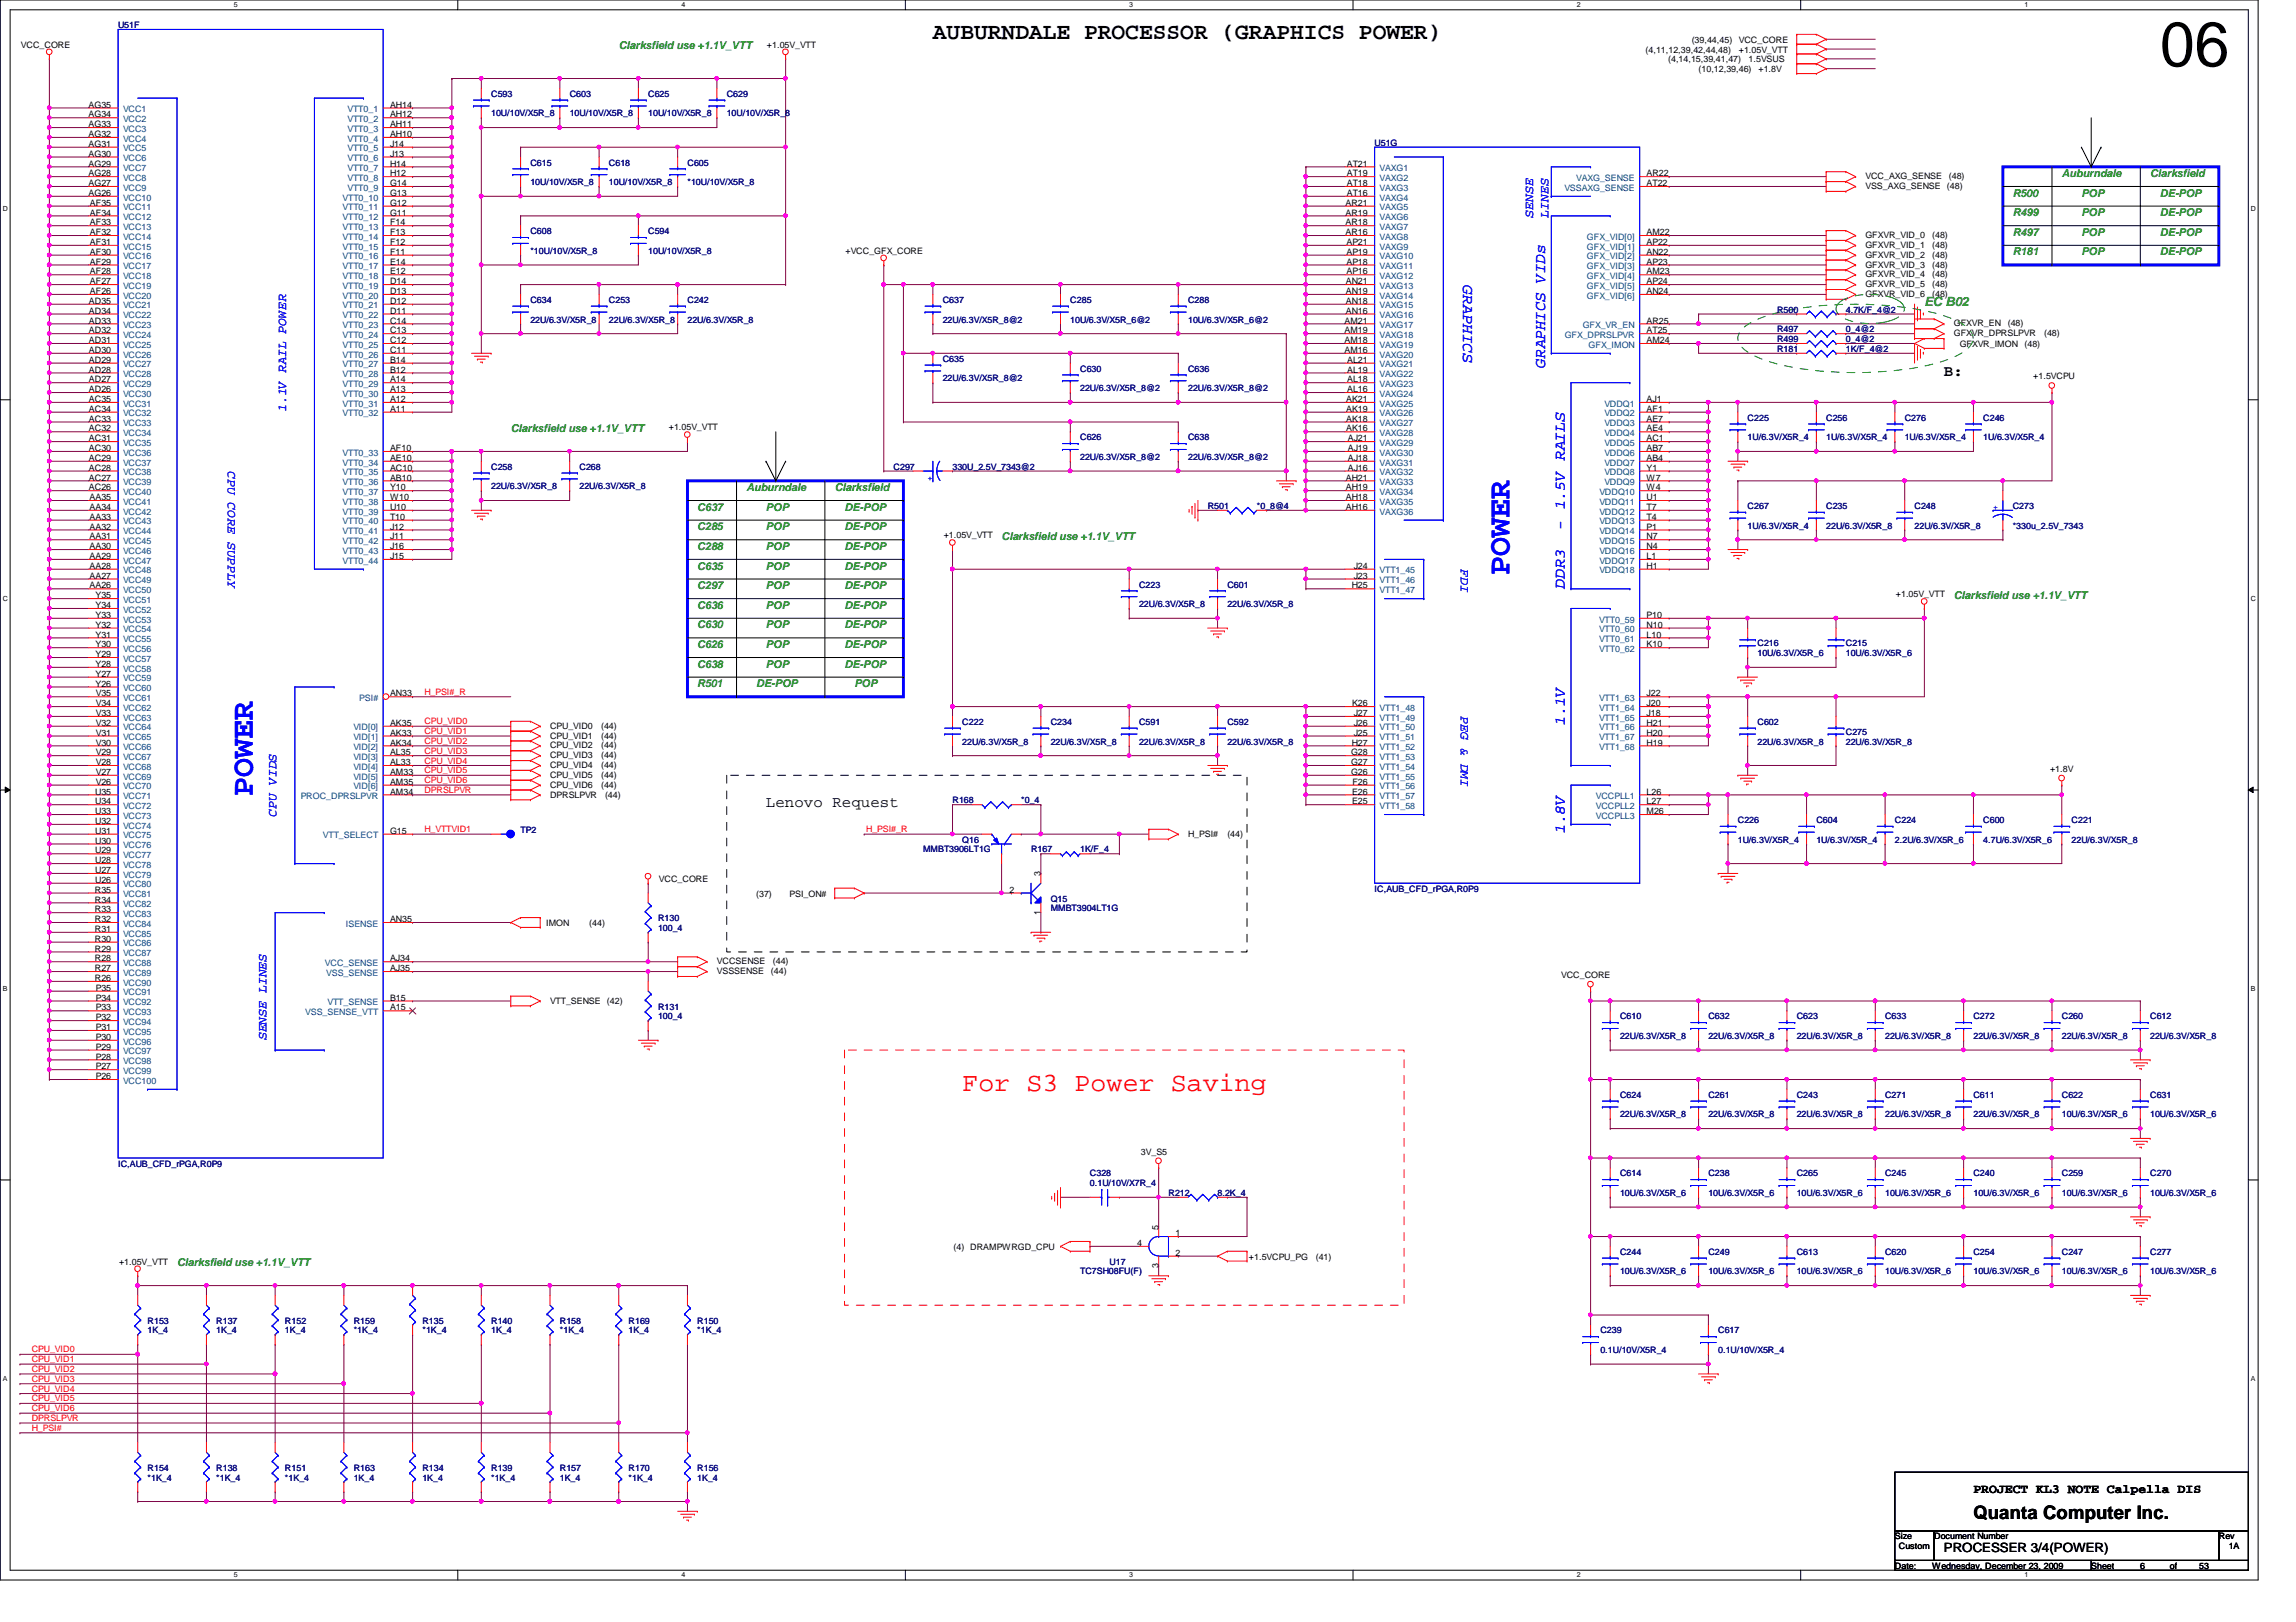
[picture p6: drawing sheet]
<svg xmlns="http://www.w3.org/2000/svg" width="297mm" height="210mm" viewBox="0 0 297 210" stroke-linecap="round" stroke-linejoin="round" font-family="sans-serif">
<defs><g id="words">
<text font-size="8.1" x="279.4" y="8.6">06</text>
<g font-size="4.1" fill="#00f">
<text x="195.3" y="74.4" transform="rotate(-90 195.3 74.4)">POWER</text>
<text x="32.7" y="103" transform="rotate(-90 32.7 103)">POWER</text>
</g>
<text font-size="3.4" fill="#f00" x="124.5" y="141.1">For S3 Power Saving</text>
<text font-size="3" x="120.7" y="5">AUBURNDALE PROCESSOR (GRAPHICS POWER)</text>
<text font-size="2.4" x="255.3" y="196.6">Quanta Computer Inc.</text>
<g font-size="2" fill="#00f">
<text x="189.3" y="36.8" transform="rotate(90 189.3 36.8)">GRAPHICS</text>
<text x="199.9" y="47.6" transform="rotate(-90 199.9 47.6)">GRAPHICS VIDs</text>
<text x="202.4" y="68.6" transform="rotate(-90 202.4 68.6)">- 1.5V RAILS</text>
<text x="202.4" y="76.2" transform="rotate(-90 202.4 76.2)">DDR3</text>
<text x="202.4" y="94" transform="rotate(-90 202.4 94)">1.1V</text>
<text x="202.4" y="107.9" transform="rotate(-90 202.4 107.9)">1.8V</text>
</g>
<g font-size="2">
<text x="251.5" y="48.7">B:</text>
<text x="99.1" y="104.4">Lenovo Request</text>
</g>
<g font-size="1.7" fill="#00f">
<text x="198.3" y="28.2" transform="rotate(-90 198.3 28.2)">SENSE</text>
<text x="200.3" y="28.2" transform="rotate(-90 200.3 28.2)">LINES</text>
<text x="37" y="53.3" transform="rotate(-90 37 53.3)">1.1V RAIL POWER</text>
<text x="29.5" y="61" transform="rotate(90 29.5 61)">CPU CORE SUPPLY</text>
<text x="189" y="73.7" transform="rotate(90 189 73.7)">FDI</text>
<text x="189" y="92.7" transform="rotate(90 189 92.7)">PEG &amp; DMI</text>
<text x="35.8" y="105.7" transform="rotate(-90 35.8 105.7)">CPU VIDS</text>
<text x="34.5" y="134.6" transform="rotate(-90 34.5 134.6)">SENSE LINES</text>
</g>
<text font-size="1.7" fill="#008000" x="249" y="39.6">EC B02</text>
<g font-size="1.7">
<text x="255.3" y="193.2">PROJECT KL3 NOTE Calpella DIS</text>
<text x="251.5" y="200.9">PROCESSER 3/4(POWER)</text>
</g>
<g font-size="1.4" fill="#008000">
<text x="80" y="6.4">Clarksfield use +1.1V_VTT</text>
<text x="266.7" y="22.9">Auburndale</text>
<text x="278.2" y="22.9">Clarksfield</text>
<text x="260.4" y="28">R499</text>
<text x="260.4" y="25.4">R500</text>
<text x="269.3" y="25.4">POP</text>
<text x="269.3" y="28">POP</text>
<text x="279.4" y="28">DE-POP</text>
<text x="279.4" y="25.4">DE-POP</text>
<text x="260.4" y="30.5">R497</text>
<text x="260.4" y="33.1">R181</text>
<text x="269.3" y="33.1">POP</text>
<text x="269.3" y="30.5">POP</text>
<text x="279.4" y="30.5">DE-POP</text>
<text x="279.4" y="33.1">DE-POP</text>
<text x="66.1" y="55.9">Clarksfield use +1.1V_VTT</text>
<text x="96.6" y="63.5">Auburndale</text>
<text x="108" y="63.5">Clarksfield</text>
<text x="90.2" y="68.6">C285</text>
<text x="90.2" y="71.2">C288</text>
<text x="90.2" y="66.1">C637</text>
<text x="99.1" y="66.1">POP</text>
<text x="99.1" y="68.6">POP</text>
<text x="99.1" y="71.2">POP</text>
<text x="109.3" y="68.6">DE-POP</text>
<text x="109.3" y="66.1">DE-POP</text>
<text x="109.3" y="71.2">DE-POP</text>
<text x="129.6" y="69.9">Clarksfield use +1.1V_VTT</text>
<text x="90.2" y="73.7">C635</text>
<text x="90.2" y="76.2">C297</text>
<text x="99.1" y="73.7">POP</text>
<text x="99.1" y="76.2">POP</text>
<text x="109.3" y="73.7">DE-POP</text>
<text x="109.3" y="76.2">DE-POP</text>
<text x="252.8" y="77.5">Clarksfield use +1.1V_VTT</text>
<text x="90.2" y="78.8">C636</text>
<text x="90.2" y="83.9">C626</text>
<text x="90.2" y="81.3">C630</text>
<text x="99.1" y="81.3">POP</text>
<text x="99.1" y="83.9">POP</text>
<text x="99.1" y="78.8">POP</text>
<text x="109.3" y="83.9">DE-POP</text>
<text x="109.3" y="81.3">DE-POP</text>
<text x="109.3" y="78.8">DE-POP</text>
<text x="90.2" y="86.4">C638</text>
<text x="90.2" y="88.9">R501</text>
<text x="97.8" y="88.9">DE-POP</text>
<text x="99.1" y="86.4">POP</text>
<text x="109.3" y="86.4">DE-POP</text>
<text x="110.5" y="88.9">POP</text>
<text x="22.9" y="163.9">Clarksfield use +1.1V_VTT</text>
</g>
<g font-size="1.1" fill="#000080">
<text x="15.3" y="3.6">U51F</text>
<text x="63.5" y="12.5">C593</text>
<text x="63.5" y="15.1">10U/10V/X5R_8</text>
<text x="73.7" y="12.5">C603</text>
<text x="73.7" y="15.1">10U/10V/X5R_8</text>
<text x="83.9" y="12.5">C625</text>
<text x="83.9" y="15.1">10U/10V/X5R_8</text>
<text x="94" y="12.5">C629</text>
<text x="94" y="15.1">10U/10V/X5R_8</text>
<text x="68.6" y="21.4">C615</text>
<text x="68.6" y="24">10U/10V/X5R_8</text>
<text x="78.8" y="21.4">C618</text>
<text x="78.8" y="24">10U/10V/X5R_8</text>
<text x="88.9" y="21.4">C605</text>
<text x="88.9" y="24">*10U/10V/X5R_8</text>
<text x="177.8" y="18.9">U51G</text>
<text x="68.6" y="30.3">C608</text>
<text x="68.6" y="32.9">*10U/10V/X5R_8</text>
<text x="83.9" y="30.3">C594</text>
<text x="83.9" y="32.9">10U/10V/X5R_8</text>
<text x="68.6" y="39.2">C634</text>
<text x="68.6" y="41.7">22U/6.3V/X5R_8</text>
<text x="78.8" y="39.2">C253</text>
<text x="78.8" y="41.7">22U/6.3V/X5R_8</text>
<text x="88.9" y="39.2">C242</text>
<text x="88.9" y="41.7">22U/6.3V/X5R_8</text>
<text x="122" y="39.2">C637</text>
<text x="122" y="41.7">22U/6.3V/X5R_8@2</text>
<text x="138.5" y="39.2">C285</text>
<text x="138.5" y="41.7">10U/6.3V/X5R_6@2</text>
<text x="153.7" y="39.2">C288</text>
<text x="153.7" y="41.7">10U/6.3V/X5R_6@2</text>
<text x="229.9" y="40.5">R500</text>
<text x="238.8" y="40.5">4.7K/F_4@2</text>
<text x="122" y="46.8">C635</text>
<text x="229.9" y="45.6">R181</text>
<text x="229.9" y="44.3">R499</text>
<text x="229.9" y="43">R497</text>
<text x="238.8" y="45.6">1K/F_4@2</text>
<text x="238.8" y="44.3">0_4@2</text>
<text x="238.8" y="43">0_4@2</text>
<text x="122" y="49.4">22U/6.3V/X5R_8@2</text>
<text x="139.7" y="48.1">C630</text>
<text x="139.7" y="50.6">22U/6.3V/X5R_8@2</text>
<text x="153.7" y="48.1">C636</text>
<text x="153.7" y="50.6">22U/6.3V/X5R_8@2</text>
<text x="139.7" y="57">C626</text>
<text x="139.7" y="59.5">22U/6.3V/X5R_8@2</text>
<text x="153.7" y="57">C638</text>
<text x="153.7" y="59.5">22U/6.3V/X5R_8@2</text>
<text x="226.1" y="54.4">C225</text>
<text x="226.1" y="57">1U/6.3V/X5R_4</text>
<text x="236.3" y="54.4">C256</text>
<text x="236.3" y="57">1U/6.3V/X5R_4</text>
<text x="246.4" y="54.4">C276</text>
<text x="246.4" y="57">1U/6.3V/X5R_4</text>
<text x="256.6" y="54.4">C246</text>
<text x="256.6" y="57">1U/6.3V/X5R_4</text>
<text x="63.5" y="60.8">C258</text>
<text x="63.5" y="63.3">22U/6.3V/X5R_8</text>
<text x="75" y="60.8">C268</text>
<text x="75" y="63.3">22U/6.3V/X5R_8</text>
<text x="115.6" y="60.8">C297</text>
<text x="123.2" y="60.8">330U_2.5V_7343@2</text>
<text x="156.2" y="65.9">R501</text>
<text x="162.6" y="65.9">*0_8@4</text>
<text x="226.1" y="65.9">C267</text>
<text x="236.3" y="65.9">C235</text>
<text x="247.7" y="65.9">C248</text>
<text x="260.4" y="65.9">C273</text>
<text x="226.1" y="68.4">1U/6.3V/X5R_4</text>
<text x="236.3" y="68.4">22U/6.3V/X5R_8</text>
<text x="247.7" y="68.4">22U/6.3V/X5R_8</text>
<text x="260.4" y="68.4">*330u_2.5V_7343</text>
<text x="147.4" y="76">C223</text>
<text x="158.8" y="76">C601</text>
<text x="147.4" y="78.6">22U/6.3V/X5R_8</text>
<text x="158.8" y="78.6">22U/6.3V/X5R_8</text>
<text x="227.4" y="83.7">C216</text>
<text x="238.8" y="83.7">C215</text>
<text x="227.4" y="84.9">10U/6.3V/X5R_6</text>
<text x="238.8" y="84.9">10U/6.3V/X5R_6</text>
<text x="124.5" y="93.8">C222</text>
<text x="135.9" y="93.8">C234</text>
<text x="147.4" y="93.8">C591</text>
<text x="158.8" y="93.8">C592</text>
<text x="227.4" y="93.8">C602</text>
<text x="238.8" y="95.1">C275</text>
<text x="124.5" y="96.4">22U/6.3V/X5R_8</text>
<text x="135.9" y="96.4">22U/6.3V/X5R_8</text>
<text x="147.4" y="96.4">22U/6.3V/X5R_8</text>
<text x="158.8" y="96.4">22U/6.3V/X5R_8</text>
<text x="227.4" y="96.4">22U/6.3V/X5R_8</text>
<text x="238.8" y="96.4">22U/6.3V/X5R_8</text>
<text x="67.3" y="107.8">TP2</text>
<text x="123.2" y="104">R168</text>
<text x="132.1" y="104">*0_4</text>
<text x="224.8" y="106.5">C226</text>
<text x="235" y="106.5">C604</text>
<text x="245.1" y="106.5">C224</text>
<text x="256.6" y="106.5">C600</text>
<text x="268" y="106.5">C221</text>
<text x="119.4" y="110.3">MMBT3906LT1G</text>
<text x="124.5" y="109.1">Q16</text>
<text x="133.4" y="110.3">R167</text>
<text x="139.7" y="110.3">1K/F_4</text>
<text x="224.8" y="109.1">1U/6.3V/X5R_4</text>
<text x="235" y="109.1">1U/6.3V/X5R_4</text>
<text x="245.1" y="109.1">2.2U/6.3V/X5R_6</text>
<text x="256.6" y="109.1">4.7U/6.3V/X5R_6</text>
<text x="268" y="109.1">22U/6.3V/X5R_8</text>
<text x="85.1" y="119.2">R130</text>
<text x="135.9" y="116.7">Q15</text>
<text x="135.9" y="117.9">MMBT3904LT1G</text>
<text x="177.8" y="115.4">IC,AUB_CFD_rPGA,R0P9</text>
<text x="85.1" y="120.5">100_4</text>
<text x="85.1" y="130.6">R131</text>
<text x="85.1" y="131.9">100_4</text>
<text x="209.6" y="131.9">C610</text>
<text x="221" y="131.9">C632</text>
<text x="232.4" y="131.9">C623</text>
<text x="243.9" y="131.9">C633</text>
<text x="255.3" y="131.9">C272</text>
<text x="266.7" y="131.9">C260</text>
<text x="278.2" y="131.9">C612</text>
<text x="209.6" y="134.5">22U/6.3V/X5R_8</text>
<text x="221" y="134.5">22U/6.3V/X5R_8</text>
<text x="232.4" y="134.5">22U/6.3V/X5R_8</text>
<text x="243.9" y="134.5">22U/6.3V/X5R_8</text>
<text x="255.3" y="134.5">22U/6.3V/X5R_8</text>
<text x="266.7" y="134.5">22U/6.3V/X5R_8</text>
<text x="278.2" y="134.5">22U/6.3V/X5R_8</text>
<text x="209.6" y="142.1">C624</text>
<text x="221" y="142.1">C261</text>
<text x="232.4" y="142.1">C243</text>
<text x="243.9" y="142.1">C271</text>
<text x="255.3" y="142.1">C611</text>
<text x="266.7" y="142.1">C622</text>
<text x="278.2" y="142.1">C631</text>
<text x="209.6" y="144.6">22U/6.3V/X5R_8</text>
<text x="221" y="144.6">22U/6.3V/X5R_8</text>
<text x="232.4" y="144.6">22U/6.3V/X5R_8</text>
<text x="243.9" y="144.6">22U/6.3V/X5R_8</text>
<text x="255.3" y="144.6">22U/6.3V/X5R_8</text>
<text x="266.7" y="144.6">10U/6.3V/X5R_6</text>
<text x="278.2" y="144.6">10U/6.3V/X5R_6</text>
<text x="15.3" y="151">IC,AUB_CFD_rPGA,R0P9</text>
<text x="141" y="152.2">C328</text>
<text x="141" y="153.5">0.1U/10V/X7R_4</text>
<text x="151.2" y="154.8">R212</text>
<text x="157.5" y="154.8">8.2K_4</text>
<text x="209.6" y="152.2">C614</text>
<text x="209.6" y="154.8">10U/6.3V/X5R_6</text>
<text x="221" y="152.2">C238</text>
<text x="221" y="154.8">10U/6.3V/X5R_6</text>
<text x="232.4" y="152.2">C265</text>
<text x="232.4" y="154.8">10U/6.3V/X5R_6</text>
<text x="243.9" y="152.2">C245</text>
<text x="243.9" y="154.8">10U/6.3V/X5R_6</text>
<text x="255.3" y="152.2">C240</text>
<text x="255.3" y="154.8">10U/6.3V/X5R_6</text>
<text x="266.7" y="152.2">C259</text>
<text x="266.7" y="154.8">10U/6.3V/X5R_6</text>
<text x="278.2" y="152.2">C270</text>
<text x="278.2" y="154.8">10U/6.3V/X5R_6</text>
<text x="139.7" y="164.9">TC7SH08FU(F)</text>
<text x="143.5" y="163.7">U17</text>
<text x="209.6" y="162.4">C244</text>
<text x="209.6" y="164.9">10U/6.3V/X5R_6</text>
<text x="221" y="162.4">C249</text>
<text x="221" y="164.9">10U/6.3V/X5R_6</text>
<text x="232.4" y="162.4">C613</text>
<text x="232.4" y="164.9">10U/6.3V/X5R_6</text>
<text x="243.9" y="162.4">C620</text>
<text x="243.9" y="164.9">10U/6.3V/X5R_6</text>
<text x="255.3" y="162.4">C254</text>
<text x="255.3" y="164.9">10U/6.3V/X5R_6</text>
<text x="266.7" y="162.4">C247</text>
<text x="266.7" y="164.9">10U/6.3V/X5R_6</text>
<text x="278.2" y="162.4">C277</text>
<text x="278.2" y="164.9">10U/6.3V/X5R_6</text>
<text x="19.1" y="171.3">R153</text>
<text x="19.1" y="172.6">1K_4</text>
<text x="28" y="171.3">R137</text>
<text x="28" y="172.6">1K_4</text>
<text x="36.9" y="171.3">R152</text>
<text x="36.9" y="172.6">1K_4</text>
<text x="45.8" y="171.3">R159</text>
<text x="45.8" y="172.6">*1K_4</text>
<text x="54.6" y="171.3">R135</text>
<text x="54.6" y="172.6">*1K_4</text>
<text x="63.5" y="171.3">R140</text>
<text x="63.5" y="172.6">1K_4</text>
<text x="72.4" y="171.3">R158</text>
<text x="72.4" y="172.6">*1K_4</text>
<text x="81.3" y="171.3">R169</text>
<text x="81.3" y="172.6">1K_4</text>
<text x="90.2" y="171.3">R150</text>
<text x="90.2" y="172.6">*1K_4</text>
<text x="207" y="172.6">C239</text>
<text x="222.3" y="172.6">C617</text>
<text x="207" y="175.1">0.1U/10V/X5R_4</text>
<text x="222.3" y="175.1">0.1U/10V/X5R_4</text>
<text x="19.1" y="190.3">R154</text>
<text x="19.1" y="191.6">*1K_4</text>
<text x="28" y="190.3">R138</text>
<text x="28" y="191.6">*1K_4</text>
<text x="36.9" y="190.3">R151</text>
<text x="36.9" y="191.6">*1K_4</text>
<text x="45.8" y="190.3">R163</text>
<text x="45.8" y="191.6">1K_4</text>
<text x="54.6" y="190.3">R134</text>
<text x="54.6" y="191.6">1K_4</text>
<text x="63.5" y="190.3">R139</text>
<text x="63.5" y="191.6">*1K_4</text>
<text x="72.4" y="190.3">R157</text>
<text x="72.4" y="191.6">1K_4</text>
<text x="81.3" y="190.3">R170</text>
<text x="81.3" y="191.6">*1K_4</text>
<text x="90.2" y="190.3">R156</text>
<text x="90.2" y="191.6">1K_4</text>
</g>
<g font-size="1.1">
<text x="218.9" y="5.5">(39,44,45)</text>
<text x="225" y="5.5">VCC_CORE</text>
<text x="2.7" y="6.2">VCC_CORE</text>
<text x="99.2" y="6.2">+1.05V_VTT</text>
<text x="212.9" y="6.8">(4,11,12,39,42,44,48)</text>
<text x="215.8" y="8.1">(4,14,15,39,41,47)</text>
<text x="219.7" y="9.4">(10,12,39,46)</text>
<text x="225" y="6.8">+1.05V_VTT</text>
<text x="226.2" y="8.1">1.5VSUS</text>
<text x="227.5" y="9.4">+1.8V</text>
<text x="11.5" y="13.9">AG35</text>
<text x="11.5" y="15.2">AG34</text>
<text x="11.5" y="16.5">AG33</text>
<text x="11.5" y="17.7">AG32</text>
<text x="50.5" y="13.9">AH14</text>
<text x="50.5" y="15.2">AH12</text>
<text x="50.5" y="16.5">AH11</text>
<text x="50.5" y="17.7">AH10</text>
<text x="11.5" y="19">AG31</text>
<text x="11.5" y="20.3">AG30</text>
<text x="11.5" y="21.5">AG29</text>
<text x="11.5" y="22.8">AG28</text>
<text x="50.5" y="19">J14</text>
<text x="50.5" y="20.3">J13</text>
<text x="50.5" y="21.5">H14</text>
<text x="50.5" y="22.8">H12</text>
<text x="174.2" y="21.5">AT21</text>
<text x="174.2" y="22.8">AT19</text>
<text x="213" y="22.8">AR22</text>
<text x="241.3" y="23.2">VCC_AXG_SENSE</text>
<text x="252.1" y="23.2">(48)</text>
<text x="11.5" y="24.1">AG27</text>
<text x="11.5" y="25.4">AG26</text>
<text x="11.6" y="26.6">AF35</text>
<text x="11.6" y="27.9">AF34</text>
<text x="11.6" y="29.2">AF33</text>
<text x="50.5" y="24.1">G14</text>
<text x="50.5" y="25.4">G13</text>
<text x="50.5" y="26.6">G12</text>
<text x="50.5" y="27.9">G11</text>
<text x="50.5" y="29.2">F14</text>
<text x="174.1" y="26.6">AR21</text>
<text x="174.1" y="27.9">AR19</text>
<text x="174.1" y="29.2">AR18</text>
<text x="174.2" y="24.1">AT18</text>
<text x="174.2" y="25.4">AT16</text>
<text x="213" y="24.1">AT22</text>
<text x="241.3" y="24.5">VSS_AXG_SENSE (48)</text>
<text x="11.6" y="30.4">AF32</text>
<text x="11.6" y="31.7">AF31</text>
<text x="11.6" y="33">AF30</text>
<text x="11.6" y="34.2">AF29</text>
<text x="11.6" y="35.5">AF28</text>
<text x="50.5" y="30.4">F13</text>
<text x="50.5" y="31.7">F12</text>
<text x="50.5" y="33">F11</text>
<text x="50.5" y="34.2">E14</text>
<text x="50.5" y="35.5">E12</text>
<text x="109.4" y="32.9">+VCC_GFX_CORE</text>
<text x="174.1" y="30.4">AR16</text>
<text x="174.2" y="31.7">AP21</text>
<text x="174.2" y="33">AP19</text>
<text x="174.2" y="34.2">AP18</text>
<text x="174.2" y="35.5">AP16</text>
<text x="213" y="30.4">AM22</text>
<text x="213" y="31.7">AP22</text>
<text x="213" y="33">AN22</text>
<text x="213" y="34.2">AP23</text>
<text x="213" y="35.5">AM23</text>
<text x="241.3" y="30.8">GFXVR_VID_0</text>
<text x="241.3" y="32.1">GFXVR_VID_1</text>
<text x="241.3" y="33.4">GFXVR_VID_2</text>
<text x="241.3" y="34.6">GFXVR_VID_3</text>
<text x="241.3" y="35.9">GFXVR_VID_4</text>
<text x="250" y="30.8">(48)</text>
<text x="250" y="32.1">(48)</text>
<text x="250" y="33.4">(48)</text>
<text x="250" y="34.6">(48)</text>
<text x="250" y="35.9">(48)</text>
<text x="11.5" y="39.3">AD35</text>
<text x="11.5" y="40.6">AD34</text>
<text x="11.5" y="41.9">AD33</text>
<text x="11.6" y="36.8">AF27</text>
<text x="11.6" y="38.1">AF26</text>
<text x="50.5" y="36.8">D14</text>
<text x="50.5" y="38.1">D13</text>
<text x="50.5" y="39.3">D12</text>
<text x="50.5" y="40.6">D11</text>
<text x="50.5" y="41.9">C14</text>
<text x="173.9" y="41.9">AM21</text>
<text x="174.1" y="36.8">AN21</text>
<text x="174.1" y="38.1">AN19</text>
<text x="174.1" y="39.3">AN18</text>
<text x="174.1" y="40.6">AN16</text>
<text x="213" y="36.8">AP24</text>
<text x="213" y="38.1">AN24</text>
<text x="213" y="41.9">AR25</text>
<text x="241.3" y="37.2">GFXVR_VID_5</text>
<text x="241.3" y="38.4">GFXVR_VID_6</text>
<text x="250" y="37.2">(48)</text>
<text x="250" y="38.4">(48)</text>
<text x="11.5" y="43.1">AD32</text>
<text x="11.5" y="44.4">AD31</text>
<text x="11.5" y="45.7">AD30</text>
<text x="11.5" y="46.9">AD29</text>
<text x="50.5" y="43.1">C13</text>
<text x="50.5" y="44.4">C12</text>
<text x="50.5" y="45.7">C11</text>
<text x="50.5" y="46.9">B14</text>
<text x="173.9" y="43.1">AM19</text>
<text x="173.9" y="44.4">AM18</text>
<text x="173.9" y="45.7">AM16</text>
<text x="174.3" y="46.9">AL21</text>
<text x="213" y="43.1">AT25</text>
<text x="213" y="44.4">AM24</text>
<text x="252.8" y="43.5">GFXVR_DPRSLPVR</text>
<text x="252.8" y="42.2">GFXVR_EN</text>
<text x="253.5" y="44.9">GFXVR_IMON</text>
<text x="259.8" y="42.2">(48)</text>
<text x="261.9" y="44.9">(48)</text>
<text x="264.5" y="43.5">(48)</text>
<text x="11.5" y="48.2">AD28</text>
<text x="11.5" y="49.5">AD27</text>
<text x="11.5" y="50.8">AD26</text>
<text x="11.5" y="52">AC35</text>
<text x="11.5" y="53.3">AC34</text>
<text x="50.5" y="48.2">B12</text>
<text x="50.5" y="49.5">A14</text>
<text x="50.5" y="50.8">A13</text>
<text x="50.5" y="52">A12</text>
<text x="50.5" y="53.3">A11</text>
<text x="174.2" y="52">AK21</text>
<text x="174.2" y="53.3">AK19</text>
<text x="174.3" y="48.2">AL19</text>
<text x="174.3" y="49.5">AL18</text>
<text x="174.3" y="50.8">AL16</text>
<text x="213" y="52">AJ1</text>
<text x="213" y="53.3">AF1</text>
<text x="263.1" y="49.1">+1.5VCPU</text>
<text x="11.5" y="54.6">AC33</text>
<text x="11.5" y="55.8">AC32</text>
<text x="11.5" y="57.1">AC31</text>
<text x="11.5" y="58.4">AC30</text>
<text x="11.5" y="59.6">AC29</text>
<text x="50.5" y="58.4">AF10</text>
<text x="50.5" y="59.6">AE10</text>
<text x="86.5" y="55.7">+1.05V_VTT</text>
<text x="174.2" y="54.6">AK18</text>
<text x="174.2" y="55.8">AK16</text>
<text x="174.4" y="57.1">AJ21</text>
<text x="174.4" y="58.4">AJ19</text>
<text x="174.4" y="59.6">AJ18</text>
<text x="213" y="54.6">AE7</text>
<text x="213" y="55.8">AE4</text>
<text x="213" y="57.1">AC1</text>
<text x="213" y="58.4">AB7</text>
<text x="213" y="59.6">AB4</text>
<text x="11.5" y="60.9">AC28</text>
<text x="11.5" y="62.2">AC27</text>
<text x="11.5" y="63.5">AC26</text>
<text x="11.6" y="64.7">AA35</text>
<text x="11.6" y="66">AA34</text>
<text x="50.5" y="60.9">AC10</text>
<text x="50.5" y="62.2">AB10</text>
<text x="50.5" y="63.5">Y10</text>
<text x="50.5" y="64.7">W10</text>
<text x="50.5" y="66">U10</text>
<text x="174.1" y="62.2">AH21</text>
<text x="174.1" y="63.5">AH19</text>
<text x="174.1" y="64.7">AH18</text>
<text x="174.1" y="66">AH16</text>
<text x="174.4" y="60.9">AJ16</text>
<text x="213" y="60.9">Y1</text>
<text x="213" y="62.2">W7</text>
<text x="213" y="63.5">W4</text>
<text x="213" y="64.7">U1</text>
<text x="213" y="66">T7</text>
<text x="11.6" y="67.3">AA33</text>
<text x="11.6" y="68.5">AA32</text>
<text x="11.6" y="69.8">AA31</text>
<text x="11.6" y="71.1">AA30</text>
<text x="50.5" y="67.3">T10</text>
<text x="50.5" y="68.5">J12</text>
<text x="50.5" y="69.8">J11</text>
<text x="50.5" y="71.1">J16</text>
<text x="122.1" y="69.7">+1.05V_VTT</text>
<text x="213" y="67.3">T4</text>
<text x="213" y="68.5">P1</text>
<text x="213" y="69.8">N7</text>
<text x="213" y="71.1">N4</text>
<text x="11.6" y="72.3">AA29</text>
<text x="11.6" y="73.6">AA28</text>
<text x="11.6" y="74.9">AA27</text>
<text x="11.6" y="76.2">AA26</text>
<text x="12.4" y="77.4">Y35</text>
<text x="50.5" y="72.3">J15</text>
<text x="174.9" y="76.2">H25</text>
<text x="175.1" y="73.6">J24</text>
<text x="175.1" y="74.9">J23</text>
<text x="213" y="72.3">L1</text>
<text x="213" y="73.6">H1</text>
<text x="245.3" y="77.3">+1.05V_VTT</text>
<text x="12.4" y="78.7">Y34</text>
<text x="12.4" y="80">Y33</text>
<text x="12.4" y="81.2">Y32</text>
<text x="12.4" y="82.5">Y31</text>
<text x="12.4" y="83.8">Y30</text>
<text x="213" y="80">P10</text>
<text x="213" y="81.2">N10</text>
<text x="213" y="82.5">L10</text>
<text x="213" y="83.8">K10</text>
<text x="12.4" y="85">Y29</text>
<text x="12.4" y="86.3">Y28</text>
<text x="12.4" y="87.6">Y27</text>
<text x="12.4" y="88.9">Y26</text>
<text x="12.4" y="90.1">V35</text>
<text x="12.4" y="91.4">V34</text>
<text x="12.4" y="92.7">V33</text>
<text x="12.4" y="93.9">V32</text>
<text x="12.4" y="95.2">V31</text>
<text x="50.5" y="90.1">AN33</text>
<text x="50.5" y="93.9">AK35</text>
<text x="50.5" y="95.2">AK33</text>
<text x="71.2" y="94.3">CPU_VID0</text>
<text x="71.2" y="95.6">CPU_VID1</text>
<text x="77.8" y="94.3">(44)</text>
<text x="77.8" y="95.6">(44)</text>
<text x="174.9" y="91.4">K26</text>
<text x="175.1" y="92.7">J27</text>
<text x="175.1" y="93.9">J26</text>
<text x="175.1" y="95.2">J25</text>
<text x="213" y="90.1">J22</text>
<text x="213" y="91.4">J20</text>
<text x="213" y="92.7">J18</text>
<text x="213" y="93.9">H21</text>
<text x="213" y="95.2">H20</text>
<text x="12.4" y="96.5">V30</text>
<text x="12.4" y="97.7">V29</text>
<text x="12.4" y="99">V28</text>
<text x="12.4" y="100.3">V27</text>
<text x="12.4" y="101.6">V26</text>
<text x="50.5" y="96.5">AK34</text>
<text x="50.5" y="97.7">AL35</text>
<text x="50.5" y="99">AL33</text>
<text x="50.5" y="100.3">AM33</text>
<text x="50.5" y="101.6">AM35</text>
<text x="71.2" y="96.9">CPU_VID2</text>
<text x="71.2" y="98.1">CPU_VID3</text>
<text x="71.2" y="99.4">CPU_VID4</text>
<text x="71.2" y="100.7">CPU_VID5</text>
<text x="71.2" y="101.9">CPU_VID6</text>
<text x="77.8" y="96.9">(44)</text>
<text x="77.8" y="98.1">(44)</text>
<text x="77.8" y="99.4">(44)</text>
<text x="77.8" y="100.7">(44)</text>
<text x="77.8" y="101.9">(44)</text>
<text x="174.8" y="97.7">G28</text>
<text x="174.8" y="99">G27</text>
<text x="174.8" y="100.3">G26</text>
<text x="174.9" y="96.5">H27</text>
<text x="175" y="101.6">F26</text>
<text x="213" y="96.5">H19</text>
<text x="265.2" y="99.9">+1.8V</text>
<text x="12.3" y="102.8">U35</text>
<text x="12.3" y="104.1">U34</text>
<text x="12.3" y="105.4">U33</text>
<text x="12.3" y="106.6">U32</text>
<text x="12.3" y="107.9">U31</text>
<text x="50.5" y="102.8">AM34</text>
<text x="50.5" y="107.9">G15</text>
<text x="71.2" y="103.2">DPRSLPVR</text>
<text x="78.3" y="103.2">(44)</text>
<text x="174.9" y="102.8">E26</text>
<text x="174.9" y="104.1">E25</text>
<text x="213" y="102.8">L26</text>
<text x="213" y="104.1">L27</text>
<text x="213" y="105.4">M26</text>
<text x="12.3" y="109.2">U30</text>
<text x="12.3" y="110.4">U29</text>
<text x="12.3" y="111.7">U28</text>
<text x="12.3" y="113">U27</text>
<text x="134.6" y="113.4" transform="rotate(-90 134.6 113.4)">3</text>
<text x="153.7" y="108.3">H_PSI#</text>
<text x="158.8" y="108.3">(44)</text>
<text x="12.3" y="115.5">R35</text>
<text x="12.3" y="116.8">R34</text>
<text x="12.3" y="118.1">R33</text>
<text x="12.3" y="119.3">R32</text>
<text x="12.3" y="114.3">U26</text>
<text x="50.5" y="119.3">AN35</text>
<text x="70.7" y="119.8">IMON</text>
<text x="76.2" y="119.8">(44)</text>
<text x="85.3" y="114.1">VCC_CORE</text>
<text x="97.8" y="116">(37)</text>
<text x="102.1" y="116">PSI_ON#</text>
<text x="130.6" y="115.5">2</text>
<text x="134.6" y="118.4" transform="rotate(-90 134.6 118.4)">1</text>
<text x="12.3" y="120.6">R31</text>
<text x="12.3" y="121.9">R30</text>
<text x="12.3" y="123.1">R29</text>
<text x="12.3" y="124.4">R28</text>
<text x="12.3" y="125.7">R27</text>
<text x="50.5" y="124.4">AJ34</text>
<text x="50.5" y="125.7">AJ35</text>
<text x="92.7" y="124.8">VCCSENSE</text>
<text x="100" y="124.8">(44)</text>
<text x="12.3" y="127">R26</text>
<text x="12.4" y="128.2">P35</text>
<text x="12.4" y="129.5">P34</text>
<text x="12.4" y="130.8">P33</text>
<text x="50.5" y="129.5">B15</text>
<text x="50.5" y="130.8">A15</text>
<text x="71.2" y="129.9">VTT_SENSE (42)</text>
<text x="92.7" y="126.1">VSSSENSE</text>
<text x="99.7" y="126.1">(44)</text>
<text x="202" y="126.6">VCC_CORE</text>
<text x="12.4" y="132">P32</text>
<text x="12.4" y="133.3">P31</text>
<text x="12.4" y="134.6">P30</text>
<text x="12.4" y="135.8">P29</text>
<text x="12.4" y="137.1">P28</text>
<text x="12.4" y="138.4">P27</text>
<text x="12.4" y="139.7">P26</text>
<text x="147.6" y="149.4">3V_S5</text>
<text x="123.4" y="161.8">(4) DRAMPWRGD_CPU</text>
<text x="147.1" y="161.2">4</text>
<text x="149.9" y="159.1" transform="rotate(-90 149.9 159.1)">5</text>
<text x="152.1" y="160">1</text>
<text x="15.4" y="163.7">+1.05V_VTT</text>
<text x="149.9" y="164.1" transform="rotate(-90 149.9 164.1)">3</text>
<text x="152.1" y="162.5">2</text>
<text x="161.6" y="163">+1.5VCPU_PG</text>
<text x="170.2" y="163">(41)</text>
<text x="245.1" y="199.2">Size</text>
<text x="245.1" y="203">Date:</text>
<text x="245.7" y="200.5">Custom</text>
<text x="250" y="203">Wednesday, December 23, 2009</text>
<text x="250.2" y="199.2">Document Number</text>
<text x="270.5" y="203">Sheet</text>
<text x="276.9" y="203">6</text>
<text x="280.7" y="203">of</text>
<text x="284.5" y="203">53</text>
<text x="287.1" y="199.2">Rev</text>
<text x="288.3" y="200.5">1A</text>
</g>
<g font-size="1.1" fill="#004080">
<text x="15.9" y="14.5">VCC1</text>
<text x="15.9" y="15.8">VCC2</text>
<text x="15.9" y="17.1">VCC3</text>
<text x="45" y="14.5">VTT0_1</text>
<text x="45" y="15.8">VTT0_2</text>
<text x="45" y="17.1">VTT0_3</text>
<text x="15.9" y="18.3">VCC4</text>
<text x="15.9" y="19.6">VCC5</text>
<text x="15.9" y="20.9">VCC6</text>
<text x="15.9" y="22.1">VCC7</text>
<text x="15.9" y="23.4">VCC8</text>
<text x="45" y="18.3">VTT0_4</text>
<text x="45" y="19.6">VTT0_5</text>
<text x="45" y="20.9">VTT0_6</text>
<text x="45" y="22.1">VTT0_7</text>
<text x="45" y="23.4">VTT0_8</text>
<text x="178.5" y="22.1">VAXG1</text>
<text x="178.5" y="23.4">VAXG2</text>
<text x="203.9" y="23.4">VAXG_SENSE</text>
<text x="15.9" y="24.7">VCC9</text>
<text x="15.9" y="26">VCC10</text>
<text x="15.9" y="27.2">VCC11</text>
<text x="15.9" y="28.5">VCC12</text>
<text x="15.9" y="29.8">VCC13</text>
<text x="44.3" y="26">VTT0_10</text>
<text x="44.3" y="27.2">VTT0_11</text>
<text x="44.3" y="28.5">VTT0_12</text>
<text x="44.3" y="29.8">VTT0_13</text>
<text x="45" y="24.7">VTT0_9</text>
<text x="178.5" y="24.7">VAXG3</text>
<text x="178.5" y="26">VAXG4</text>
<text x="178.5" y="27.2">VAXG5</text>
<text x="178.5" y="28.5">VAXG6</text>
<text x="178.5" y="29.8">VAXG7</text>
<text x="202.4" y="24.7">VSSAXG_SENSE</text>
<text x="15.9" y="31">VCC14</text>
<text x="15.9" y="32.3">VCC15</text>
<text x="15.9" y="33.6">VCC16</text>
<text x="15.9" y="34.8">VCC17</text>
<text x="44.3" y="31">VTT0_14</text>
<text x="44.3" y="32.3">VTT0_15</text>
<text x="44.3" y="33.6">VTT0_16</text>
<text x="44.3" y="34.8">VTT0_17</text>
<text x="178.5" y="31">VAXG8</text>
<text x="178.5" y="32.3">VAXG9</text>
<text x="178.5" y="33.6">VAXG10</text>
<text x="178.5" y="34.8">VAXG11</text>
<text x="205.3" y="31">GFX_VID[0]</text>
<text x="205.3" y="32.3">GFX_VID[1]</text>
<text x="205.3" y="33.6">GFX_VID[2]</text>
<text x="205.3" y="34.8">GFX_VID[3]</text>
<text x="15.9" y="36.1">VCC18</text>
<text x="15.9" y="37.4">VCC19</text>
<text x="15.9" y="38.7">VCC20</text>
<text x="15.9" y="39.9">VCC21</text>
<text x="15.9" y="41.2">VCC22</text>
<text x="44.3" y="36.1">VTT0_18</text>
<text x="44.3" y="37.4">VTT0_19</text>
<text x="44.3" y="38.7">VTT0_20</text>
<text x="44.3" y="39.9">VTT0_21</text>
<text x="44.3" y="41.2">VTT0_22</text>
<text x="178.5" y="36.1">VAXG12</text>
<text x="178.5" y="37.4">VAXG13</text>
<text x="178.5" y="38.7">VAXG14</text>
<text x="178.5" y="39.9">VAXG15</text>
<text x="178.5" y="41.2">VAXG16</text>
<text x="205.3" y="36.1">GFX_VID[4]</text>
<text x="205.3" y="37.4">GFX_VID[5]</text>
<text x="205.3" y="38.7">GFX_VID[6]</text>
<text x="15.9" y="42.5">VCC23</text>
<text x="15.9" y="43.7">VCC24</text>
<text x="15.9" y="45">VCC25</text>
<text x="15.9" y="46.3">VCC26</text>
<text x="15.9" y="47.5">VCC27</text>
<text x="44.3" y="42.5">VTT0_23</text>
<text x="44.3" y="43.7">VTT0_24</text>
<text x="44.3" y="45">VTT0_25</text>
<text x="44.3" y="46.3">VTT0_26</text>
<text x="44.3" y="47.5">VTT0_27</text>
<text x="178.5" y="42.5">VAXG17</text>
<text x="178.5" y="43.7">VAXG18</text>
<text x="178.5" y="45">VAXG19</text>
<text x="178.5" y="46.3">VAXG20</text>
<text x="178.5" y="47.5">VAXG21</text>
<text x="202.4" y="43.7">GFX_DPRSLPVR</text>
<text x="204.8" y="42.5">GFX_VR_EN</text>
<text x="205.5" y="45">GFX_IMON</text>
<text x="15.9" y="48.8">VCC28</text>
<text x="15.9" y="50.1">VCC29</text>
<text x="15.9" y="51.4">VCC30</text>
<text x="15.9" y="52.6">VCC31</text>
<text x="15.9" y="53.9">VCC32</text>
<text x="44.3" y="48.8">VTT0_28</text>
<text x="44.3" y="50.1">VTT0_29</text>
<text x="44.3" y="51.4">VTT0_30</text>
<text x="44.3" y="52.6">VTT0_31</text>
<text x="44.3" y="53.9">VTT0_32</text>
<text x="178.5" y="48.8">VAXG22</text>
<text x="178.5" y="50.1">VAXG23</text>
<text x="178.5" y="51.4">VAXG24</text>
<text x="178.5" y="52.6">VAXG25</text>
<text x="178.5" y="53.9">VAXG26</text>
<text x="207.6" y="52.6">VDDQ1</text>
<text x="207.6" y="53.9">VDDQ2</text>
<text x="15.9" y="55.2">VCC33</text>
<text x="15.9" y="56.4">VCC34</text>
<text x="15.9" y="57.7">VCC35</text>
<text x="15.9" y="59">VCC36</text>
<text x="44.3" y="59">VTT0_33</text>
<text x="178.5" y="55.2">VAXG27</text>
<text x="178.5" y="56.4">VAXG28</text>
<text x="178.5" y="57.7">VAXG29</text>
<text x="178.5" y="59">VAXG30</text>
<text x="207.6" y="55.2">VDDQ3</text>
<text x="207.6" y="56.4">VDDQ4</text>
<text x="207.6" y="57.7">VDDQ5</text>
<text x="207.6" y="59">VDDQ6</text>
<text x="15.9" y="60.2">VCC37</text>
<text x="15.9" y="61.5">VCC38</text>
<text x="15.9" y="62.8">VCC39</text>
<text x="15.9" y="64.1">VCC40</text>
<text x="15.9" y="65.3">VCC41</text>
<text x="44.3" y="60.2">VTT0_34</text>
<text x="44.3" y="61.5">VTT0_35</text>
<text x="44.3" y="62.8">VTT0_36</text>
<text x="44.3" y="64.1">VTT0_37</text>
<text x="44.3" y="65.3">VTT0_38</text>
<text x="178.5" y="60.2">VAXG31</text>
<text x="178.5" y="61.5">VAXG32</text>
<text x="178.5" y="62.8">VAXG33</text>
<text x="178.5" y="64.1">VAXG34</text>
<text x="178.5" y="65.3">VAXG35</text>
<text x="206.9" y="64.1">VDDQ10</text>
<text x="206.9" y="65.3">VDDQ11</text>
<text x="207.6" y="60.2">VDDQ7</text>
<text x="207.6" y="61.5">VDDQ8</text>
<text x="207.6" y="62.8">VDDQ9</text>
<text x="15.9" y="66.6">VCC42</text>
<text x="15.9" y="67.9">VCC43</text>
<text x="15.9" y="69.1">VCC44</text>
<text x="15.9" y="70.4">VCC45</text>
<text x="15.9" y="71.7">VCC46</text>
<text x="44.3" y="66.6">VTT0_39</text>
<text x="44.3" y="67.9">VTT0_40</text>
<text x="44.3" y="69.1">VTT0_41</text>
<text x="44.3" y="70.4">VTT0_42</text>
<text x="44.3" y="71.7">VTT0_43</text>
<text x="178.5" y="66.6">VAXG36</text>
<text x="206.9" y="66.6">VDDQ12</text>
<text x="206.9" y="67.9">VDDQ13</text>
<text x="206.9" y="69.1">VDDQ14</text>
<text x="206.9" y="70.4">VDDQ15</text>
<text x="206.9" y="71.7">VDDQ16</text>
<text x="15.9" y="72.9">VCC47</text>
<text x="15.9" y="74.2">VCC48</text>
<text x="15.9" y="75.5">VCC49</text>
<text x="15.9" y="76.8">VCC50</text>
<text x="44.3" y="72.9">VTT0_44</text>
<text x="178.5" y="74.2">VTT1_45</text>
<text x="178.5" y="75.5">VTT1_46</text>
<text x="178.5" y="76.8">VTT1_47</text>
<text x="206.9" y="72.9">VDDQ17</text>
<text x="206.9" y="74.2">VDDQ18</text>
<text x="15.9" y="78">VCC51</text>
<text x="15.9" y="79.3">VCC52</text>
<text x="15.9" y="80.6">VCC53</text>
<text x="15.9" y="81.8">VCC54</text>
<text x="15.9" y="83.1">VCC55</text>
<text x="206.9" y="80.6">VTT0_59</text>
<text x="206.9" y="81.8">VTT0_60</text>
<text x="206.9" y="83.1">VTT0_61</text>
<text x="15.9" y="84.4">VCC56</text>
<text x="15.9" y="85.6">VCC57</text>
<text x="15.9" y="86.9">VCC58</text>
<text x="15.9" y="88.2">VCC59</text>
<text x="15.9" y="89.5">VCC60</text>
<text x="206.9" y="84.4">VTT0_62</text>
<text x="15.9" y="90.7">VCC61</text>
<text x="15.9" y="92">VCC62</text>
<text x="15.9" y="93.3">VCC63</text>
<text x="15.9" y="94.5">VCC64</text>
<text x="15.9" y="95.8">VCC65</text>
<text x="45.7" y="94.5">VID[0]</text>
<text x="45.7" y="95.8">VID[1]</text>
<text x="46.5" y="90.7">PSI#</text>
<text x="178.5" y="92">VTT1_48</text>
<text x="178.5" y="93.3">VTT1_49</text>
<text x="178.5" y="94.5">VTT1_50</text>
<text x="178.5" y="95.8">VTT1_51</text>
<text x="206.9" y="90.7">VTT1_63</text>
<text x="206.9" y="92">VTT1_64</text>
<text x="206.9" y="93.3">VTT1_65</text>
<text x="206.9" y="94.5">VTT1_66</text>
<text x="206.9" y="95.8">VTT1_67</text>
<text x="15.9" y="97.1">VCC66</text>
<text x="15.9" y="98.3">VCC67</text>
<text x="15.9" y="99.6">VCC68</text>
<text x="15.9" y="100.9">VCC69</text>
<text x="45.7" y="97.1">VID[2]</text>
<text x="45.7" y="98.3">VID[3]</text>
<text x="45.7" y="99.6">VID[4]</text>
<text x="45.7" y="100.9">VID[5]</text>
<text x="178.5" y="97.1">VTT1_52</text>
<text x="178.5" y="98.3">VTT1_53</text>
<text x="178.5" y="99.6">VTT1_54</text>
<text x="178.5" y="100.9">VTT1_55</text>
<text x="206.9" y="97.1">VTT1_68</text>
<text x="15.9" y="102.2">VCC70</text>
<text x="15.9" y="103.4">VCC71</text>
<text x="15.9" y="104.7">VCC72</text>
<text x="15.9" y="106">VCC73</text>
<text x="15.9" y="107.2">VCC74</text>
<text x="38.9" y="103.4">PROC_DPRSLPVR</text>
<text x="45.7" y="102.2">VID[6]</text>
<text x="178.5" y="102.2">VTT1_56</text>
<text x="178.5" y="103.4">VTT1_57</text>
<text x="178.5" y="104.7">VTT1_58</text>
<text x="206.5" y="103.4">VCCPLL1</text>
<text x="206.5" y="104.7">VCCPLL2</text>
<text x="206.5" y="106">VCCPLL3</text>
<text x="15.9" y="108.5">VCC75</text>
<text x="15.9" y="109.8">VCC76</text>
<text x="15.9" y="111">VCC77</text>
<text x="15.9" y="112.3">VCC78</text>
<text x="15.9" y="113.6">VCC79</text>
<text x="41.8" y="108.5">VTT_SELECT</text>
<text x="15.9" y="114.9">VCC80</text>
<text x="15.9" y="116.1">VCC81</text>
<text x="15.9" y="117.4">VCC82</text>
<text x="15.9" y="118.7">VCC83</text>
<text x="15.9" y="119.9">VCC84</text>
<text x="44.7" y="119.9">ISENSE</text>
<text x="15.9" y="121.2">VCC85</text>
<text x="15.9" y="122.5">VCC86</text>
<text x="15.9" y="123.7">VCC87</text>
<text x="15.9" y="125">VCC88</text>
<text x="42" y="125">VCC_SENSE</text>
<text x="15.9" y="126.3">VCC89</text>
<text x="15.9" y="127.6">VCC90</text>
<text x="15.9" y="128.8">VCC91</text>
<text x="15.9" y="130.1">VCC92</text>
<text x="15.9" y="131.4">VCC93</text>
<text x="39.5" y="131.4">VSS_SENSE_VTT</text>
<text x="42.2" y="126.3">VSS_SENSE</text>
<text x="42.4" y="130.1">VTT_SENSE</text>
<text x="15.9" y="132.6">VCC94</text>
<text x="15.9" y="133.9">VCC95</text>
<text x="15.9" y="135.2">VCC96</text>
<text x="15.9" y="136.4">VCC97</text>
<text x="15.9" y="137.7">VCC98</text>
<text x="15.9" y="139">VCC99</text>
<text x="15.9" y="140.3">VCC100</text>
</g>
<g font-size="1.1" fill="#00f">
<text x="120.6" y="62.2" transform="rotate(-90 120.6 62.2)">+</text>
<text x="257.8" y="66">+</text>
</g>
<g font-size="1.1" fill="#f00">
<text x="54.9" y="89.9">H_PSI#_R</text>
<text x="54.9" y="93.7">CPU_VID0</text>
<text x="54.9" y="95">CPU_VID1</text>
<text x="54.9" y="96.3">CPU_VID2</text>
<text x="54.9" y="97.5">CPU_VID3</text>
<text x="54.9" y="98.8">CPU_VID4</text>
<text x="54.9" y="100.1">CPU_VID5</text>
<text x="54.9" y="101.3">CPU_VID6</text>
<text x="54.9" y="102.6">DPRSLPVR</text>
<text x="54.9" y="107.7">H_VTTVID1</text>
<text x="112.1" y="107.7">H_PSI#_R</text>
<text x="4.1" y="178.8">CPU_VID3</text>
<text x="4.1" y="177.5">CPU_VID2</text>
<text x="4.1" y="176.3">CPU_VID1</text>
<text x="4.1" y="175">CPU_VID0</text>
<text x="4.1" y="182.6">CPU_VID6</text>
<text x="4.1" y="181.4">CPU_VID5</text>
<text x="4.1" y="180.1">CPU_VID4</text>
<text x="4.1" y="185.2">H_PSI#</text>
<text x="4.1" y="183.9">DPRSLPVR</text>
</g>
<g font-size=".9">
<text x="30.3" y=".9">5</text>
<text x="88.2" y=".9">4</text>
<text x="146.1" y=".9">3</text>
<text x="204" y=".9">2</text>
<text x="261.9" y=".9">1</text>
<text x=".4" y="27.3">D</text>
<text x="291.2" y="27.3">D</text>
<text x=".4" y="77.8">C</text>
<text x="291.2" y="77.8">C</text>
<text x=".4" y="128.3">B</text>
<text x="291.2" y="128.3">B</text>
<text x=".4" y="178.7">A</text>
<text x="291.2" y="178.7">A</text>
<text x="30.3" y="204.1">5</text>
<text x="88.2" y="204.1">4</text>
<text x="146.1" y="204.1">3</text>
<text x="204" y="204.1">2</text>
<text x="261.9" y="204.1">1</text>
</g>
</g></defs>
<path d="M0 0h292.1v204.5h-292.1zM1.3 1.3h289.6v201.9h-289.6z" fill="none" stroke="#000" stroke-width=".13"/>
<g fill="#fff">
<path d="M30.3 .1h.5v1h-.5z"/>
<path d="M30.3 203.3h.5v1h-.5z"/>
</g>
<path d="M59.2 0v1.3M59.2 203.2v1.3" fill="none" stroke="#000" stroke-width=".13"/>
<g fill="#fff">
<path d="M88.2 .1h.5v1h-.5z"/>
<path d="M88.2 203.3h.5v1h-.5z"/>
</g>
<path d="M117.1 0v1.3M117.1 203.2v1.3" fill="none" stroke="#000" stroke-width=".13"/>
<g fill="#fff">
<path d="M146.1 .1h.5v1h-.5z"/>
<path d="M146.1 203.3h.5v1h-.5z"/>
</g>
<path d="M175 0v1.3M175 203.2v1.3" fill="none" stroke="#000" stroke-width=".13"/>
<g fill="#fff">
<path d="M204 .1h.5v1h-.5z"/>
<path d="M204 203.3h.5v1h-.5z"/>
</g>
<path d="M233 0v1.3M233 203.2v1.3" fill="none" stroke="#000" stroke-width=".13"/>
<g fill="#fff">
<path d="M261.9 .1h.5v1h-.5z"/>
<path d="M261.9 203.3h.5v1h-.5z"/>
<path d="M.4 26.5h.6v1h-.6z"/>
<path d="M291.2 26.5h.6v1h-.6z"/>
<path d="M.4 77h.6v1h-.6z"/>
<path d="M291.2 77h.6v1h-.6z"/>
</g>
<path d="M0 51.7h1.3M290.9 51.7h1.2" fill="none" stroke="#000" stroke-width=".13"/>
<g fill="#fff">
<path d="M.4 127.5h.6v1h-.6z"/>
<path d="M291.2 127.5h.6v1h-.6z"/>
</g>
<path d="M0 102.2h1.3M.7 101.9l.6 .3-.6 .4zM290.9 102.2l.6-.3v.7zM290.9 102.2h1.2" fill="none" stroke="#000" stroke-width=".13"/>
<path d="M.7 101.9l.6 .3-.6 .4zM290.9 102.2l.6-.3v.7z" fill="#000"/>
<g fill="#fff">
<path d="M.4 177.9h.5v1h-.5z"/>
<path d="M291.2 177.9h.6v1h-.6z"/>
</g>
<path d="M0 152.7h1.3M290.9 152.7h1.2" fill="none" stroke="#000" stroke-width=".13"/>
<path d="M6.4 22.9h.1M6.4 24.1h.1M6.4 25.4h.1M6.4 26.7h.1M6.4 27.9h.1M6.4 22.9h5.1M6.4 24.1h5.1M6.4 25.4h5.1M6.4 26.7h5.1M6.4 27.9h5.1" fill="none" stroke="#800040" stroke-width=".13"/>
<path d="M6.2 27.7h.3l.1 .2-.1 .2-.2 .1-.1-.1z" fill-rule="evenodd" fill="#f0f"/>
<path d="M6.2 27.7h.3l.1 .2-.1 .2-.2 .1-.1-.1z" fill="none" stroke="#f0f" stroke-width=".13"/>
<path d="M6.4 29.2h.1M6.4 30.5h.1M6.4 31.7h.1M6.4 33h.1M6.4 29.2h5.1M6.4 30.5h5.1M6.4 31.7h5.1M6.4 33h5.1" fill="none" stroke="#800040" stroke-width=".13"/>
<path d="M6.2 32.8h.3l.1 .2-.1 .2h-.2h-.1z" fill-rule="evenodd" fill="#f0f"/>
<path d="M6.2 32.8h.3l.1 .2-.1 .2h-.2h-.1z" fill="none" stroke="#f0f" stroke-width=".13"/>
<path d="M6.4 34.3h.1M6.4 34.3h5.1" fill="none" stroke="#800040" stroke-width=".13"/>
<path d="M6.2 34.1h.3l.1 .1-.1 .2-.2 .1-.1-.1z" fill-rule="evenodd" fill="#f0f"/>
<path d="M6.2 34.1h.3l.1 .1-.1 .2-.2 .1-.1-.1z" fill="none" stroke="#f0f" stroke-width=".13"/>
<path d="M6.4 35.6h.1M6.4 35.6h5.1" fill="none" stroke="#800040" stroke-width=".13"/>
<path d="M6.2 35.4h.3l.1 .1-.1 .2-.2 .1-.1-.1z" fill-rule="evenodd" fill="#f0f"/>
<path d="M6.2 35.4h.3l.1 .1-.1 .2-.2 .1-.1-.1z" fill="none" stroke="#f0f" stroke-width=".13"/>
<g fill="none" stroke="#800040" stroke-width=".13">
<path d="M6.4 14h.1M6.4 15.2h.1M6.4 16.5h.1M6.4 17.8h.1M6.4 19h.1M6.4 14h5.1M6.4 15.2h5.1M6.4 16.5h5.1M6.4 17.8h5.1M6.4 19h5.1M6.4 36.8h.1M6.4 38.1h.1"/>
<path d="M6.4 39.4h.1M6.4 20.3h.1M6.4 21.6h.1M6.4 36.8h5.1M6.4 38.1h5.1M6.4 39.4h5.1M6.4 20.3h5.1M6.4 21.6h5.1M6.4 40.6h.1M6.4 41.9h.1M6.4 43.2h.1M6.4 44.4h.1"/>
<path d="M6.4 45.7h.1M6.4 47h.1M6.4 48.3h.1M6.4 58.4h.1M6.4 59.7h.1M6.4 40.6h5.1M6.4 41.9h5.1M6.4 43.2h5.1M6.4 44.4h5.1M6.4 45.7h5.1M6.4 47h5.1M6.4 48.3h5.1"/>
<path d="M6.4 58.4h5.1M6.4 59.7h5.1M6.4 61h.1M6.4 62.2h.1M6.4 63.5h.1M6.4 64.8h.1M6.4 66h.1M6.4 67.3h.1M6.4 68.6h.1M6.4 69.8h.1M6.4 71.1h.1M6.4 72.4h.1"/>
<path d="M6.4 61h5.1M6.4 62.2h5.1M6.4 63.5h5.1M6.4 64.8h5.1M6.4 66h5.1M6.4 67.3h5.1M6.4 68.6h5.1M6.4 69.8h5.1M6.4 71.1h5.1M6.4 72.4h5.1"/>
</g>
<path d="M6.2 72.2h.3l.1 .1-.1 .2-.2 .1-.1-.1z" fill-rule="evenodd" fill="#f0f"/>
<path d="M6.2 72.2h.3l.1 .1-.1 .2-.2 .1-.1-.1z" fill="none" stroke="#f0f" stroke-width=".13"/>
<g fill="none" stroke="#800040" stroke-width=".13">
<path d="M6.4 49.5h.1M6.4 50.8h.1M6.4 52.1h.1M6.4 53.3h.1M6.4 54.6h.1M6.4 55.9h.1M6.4 57.1h.1M6.4 49.5h5.1M6.4 50.8h5.1M6.4 52.1h5.1M6.4 53.3h5.1M6.4 54.6h5.1"/>
<path d="M6.4 55.9h5.1M6.4 57.1h5.1M6.4 73.7h.1M6.4 74.9h.1M6.4 76.2h.1M6.4 78.7h.1M6.4 73.7h5.1M6.4 74.9h5.1M6.4 76.2h5.1M6.4 78.7h5.1M6.4 80h.1M6.4 81.3h.1"/>
<path d="M6.4 82.5h.1M6.4 83.8h.1M6.4 94h.1M6.4 95.2h.1M6.4 96.5h.1M6.4 97.8h.1M6.4 85.1h.1M6.4 86.4h.1M6.4 87.6h.1M6.4 88.9h.1M6.4 90.2h.1M6.4 91.4h.1"/>
<path d="M6.4 92.7h.1M6.4 80h5.1M6.4 81.3h5.1M6.4 82.5h5.1M6.4 83.8h5.1M6.4 94h5.1M6.4 95.2h5.1M6.4 96.5h5.1M6.4 97.8h5.1M6.4 85.1h5.1M6.4 86.4h5.1M6.4 87.6h5.1"/>
<path d="M6.4 88.9h5.1M6.4 90.2h5.1M6.4 91.4h5.1M6.4 92.7h5.1M6.4 96.5v1.3"/>
</g>
<path d="M6.2 96.3h.3l.1 .2-.1 .2h-.2h-.1z" fill-rule="evenodd" fill="#f0f"/>
<path d="M6.2 96.3h.3l.1 .2-.1 .2h-.2h-.1z" fill="none" stroke="#f0f" stroke-width=".13"/>
<path d="M6.4 29.2h.1M6.4 29.2v1.3M6.4 72.4h.1M6.4 72.4v1.3M6.4 92.7h.1M6.4 92.7v1.3" fill="none" stroke="#800040" stroke-width=".13"/>
<path d="M6.2 29h.3l.1 .2-.1 .1-.2 .1-.1-.1z" fill-rule="evenodd" fill="#f0f"/>
<path d="M6.2 29h.3l.1 .2-.1 .1-.2 .1-.1-.1z" fill="none" stroke="#f0f" stroke-width=".13"/>
<path d="M6.4 25.4h.1M6.4 25.4v1.3" fill="none" stroke="#800040" stroke-width=".13"/>
<path d="M6.2 25.2h.3l.1 .2-.1 .1-.2 .1-.1-.1z" fill-rule="evenodd" fill="#f0f"/>
<path d="M6.2 25.2h.3l.1 .2-.1 .1-.2 .1-.1-.1z" fill="none" stroke="#f0f" stroke-width=".13"/>
<path d="M6.4 54.6h.1M6.4 54.6v1.3" fill="none" stroke="#800040" stroke-width=".13"/>
<path d="M6.2 54.4h.3l.1 .2-.1 .1-.2 .1-.1-.1z" fill-rule="evenodd" fill="#f0f"/>
<path d="M6.2 54.4h.3l.1 .2-.1 .1-.2 .1-.1-.1z" fill="none" stroke="#f0f" stroke-width=".13"/>
<path d="M6.4 67.3h.1M6.4 67.3v1.3" fill="none" stroke="#800040" stroke-width=".13"/>
<path d="M6.2 67.1h.3l.1 .2-.1 .1-.2 .1-.1-.1z" fill-rule="evenodd" fill="#f0f"/>
<path d="M6.2 67.1h.3l.1 .2-.1 .1-.2 .1-.1-.1z" fill="none" stroke="#f0f" stroke-width=".13"/>
<path d="M6.4 20.3h.1M6.4 20.3v1.3" fill="none" stroke="#800040" stroke-width=".13"/>
<path d="M6.2 20.1h.3l.1 .2-.1 .2h-.2h-.1z" fill-rule="evenodd" fill="#f0f"/>
<path d="M6.2 20.1h.3l.1 .2-.1 .2h-.2h-.1z" fill="none" stroke="#f0f" stroke-width=".13"/>
<path d="M6.4 45.7h.1M6.4 45.7v1.3" fill="none" stroke="#800040" stroke-width=".13"/>
<path d="M6.2 45.5h.3l.1 .2-.1 .2h-.2h-.1z" fill-rule="evenodd" fill="#f0f"/>
<path d="M6.2 45.5h.3l.1 .2-.1 .2h-.2h-.1z" fill="none" stroke="#f0f" stroke-width=".13"/>
<path d="M6.4 33h.1M6.4 33v1.3" fill="none" stroke="#800040" stroke-width=".13"/>
<path d="M6.2 34.1h.3l.1 .1-.1 .2-.2 .1-.1-.1z" fill-rule="evenodd" fill="#f0f"/>
<path d="M6.2 34.1h.3l.1 .1-.1 .2-.2 .1-.1-.1z" fill="none" stroke="#f0f" stroke-width=".13"/>
<path d="M6.4 24.1h.1M6.4 24.1v1.3" fill="none" stroke="#800040" stroke-width=".13"/>
<path d="M6.2 23.9h.3l.1 .2-.1 .2h-.2h-.1z" fill-rule="evenodd" fill="#f0f"/>
<path d="M6.2 23.9h.3l.1 .2-.1 .2h-.2h-.1z" fill="none" stroke="#f0f" stroke-width=".13"/>
<path d="M6.4 58.4h.1M6.4 58.4v1.3" fill="none" stroke="#800040" stroke-width=".13"/>
<path d="M6.2 58.2h.3l.1 .2-.1 .2h-.2h-.1z" fill-rule="evenodd" fill="#f0f"/>
<path d="M6.2 58.2h.3l.1 .2-.1 .2h-.2h-.1z" fill="none" stroke="#f0f" stroke-width=".13"/>
<path d="M6.4 40.6h.1M6.4 40.6v1.3" fill="none" stroke="#800040" stroke-width=".13"/>
<path d="M6.2 40.4h.3l.1 .2-.1 .2-.2 .1-.1-.1z" fill-rule="evenodd" fill="#f0f"/>
<path d="M6.2 40.4h.3l.1 .2-.1 .2-.2 .1-.1-.1z" fill="none" stroke="#f0f" stroke-width=".13"/>
<path d="M6.4 34.3h.1M6.4 27.9h.1M6.4 21.6h.1M6.4 21.6v1.3M6.4 27.9v1.3M6.4 34.3v1.3" fill="none" stroke="#800040" stroke-width=".13"/>
<path d="M6.2 21.4h.3l.1 .1-.1 .2-.2 .1-.1-.1z" fill-rule="evenodd" fill="#f0f"/>
<path d="M6.2 21.4h.3l.1 .1-.1 .2-.2 .1-.1-.1z" fill="none" stroke="#f0f" stroke-width=".13"/>
<path d="M6.4 49.5h.1M6.4 49.5v1.3" fill="none" stroke="#800040" stroke-width=".13"/>
<path d="M6.2 49.3h.3l.1 .2-.1 .2h-.2h-.1z" fill-rule="evenodd" fill="#f0f"/>
<path d="M6.2 49.3h.3l.1 .2-.1 .2h-.2h-.1z" fill="none" stroke="#f0f" stroke-width=".13"/>
<path d="M6.4 82.5h.1M6.4 82.5v1.3" fill="none" stroke="#800040" stroke-width=".13"/>
<path d="M6.2 82.4h.3l.1 .1-.1 .2-.2 .1-.1-.1z" fill-rule="evenodd" fill="#f0f"/>
<path d="M6.2 82.4h.3l.1 .1-.1 .2-.2 .1-.1-.1z" fill="none" stroke="#f0f" stroke-width=".13"/>
<path d="M6.4 38.1h.1M6.4 38.1v1.3" fill="none" stroke="#800040" stroke-width=".13"/>
<path d="M6.2 37.9h.3l.1 .2-.1 .1-.2 .1-.1-.1z" fill-rule="evenodd" fill="#f0f"/>
<path d="M6.2 37.9h.3l.1 .2-.1 .1-.2 .1-.1-.1z" fill="none" stroke="#f0f" stroke-width=".13"/>
<path d="M6.4 80h.1M6.4 80v1.3" fill="none" stroke="#800040" stroke-width=".13"/>
<path d="M6.2 79.8h.3l.1 .2-.1 .1-.2 .1-.1-.1z" fill-rule="evenodd" fill="#f0f"/>
<path d="M6.2 79.8h.3l.1 .2-.1 .1-.2 .1-.1-.1z" fill="none" stroke="#f0f" stroke-width=".13"/>
<path d="M6.4 44.4h.1M6.4 44.4v1.3" fill="none" stroke="#800040" stroke-width=".13"/>
<path d="M6.2 44.3h.3l.1 .1-.1 .2-.2 .1-.1-.1z" fill-rule="evenodd" fill="#f0f"/>
<path d="M6.2 44.3h.3l.1 .1-.1 .2-.2 .1-.1-.1z" fill="none" stroke="#f0f" stroke-width=".13"/>
<path d="M6.4 77.5h.1M6.4 66h.1M6.4 66v1.3M6.4 77.5v1.2" fill="none" stroke="#800040" stroke-width=".13"/>
<path d="M6.2 65.8h.3l.1 .2-.1 .2-.2 .1-.1-.1z" fill-rule="evenodd" fill="#f0f"/>
<path d="M6.2 65.8h.3l.1 .2-.1 .2-.2 .1-.1-.1z" fill="none" stroke="#f0f" stroke-width=".13"/>
<path d="M6.4 53.3h.1M6.4 53.3v1.3" fill="none" stroke="#800040" stroke-width=".13"/>
<path d="M6.2 53.1h.3l.1 .2-.1 .2-.2 .1-.1-.1z" fill-rule="evenodd" fill="#f0f"/>
<path d="M6.2 53.1h.3l.1 .2-.1 .2-.2 .1-.1-.1z" fill="none" stroke="#f0f" stroke-width=".13"/>
<path d="M6.4 73.7h.1M6.4 73.7v1.2" fill="none" stroke="#800040" stroke-width=".13"/>
<path d="M6.2 73.5h.3l.1 .1-.1 .2-.2 .1-.1-.1z" fill-rule="evenodd" fill="#f0f"/>
<path d="M6.2 73.5h.3l.1 .1-.1 .2-.2 .1-.1-.1z" fill="none" stroke="#f0f" stroke-width=".13"/>
<path d="M6.4 43.2h.1M6.4 43.2v1.2" fill="none" stroke="#800040" stroke-width=".13"/>
<path d="M6.2 43h.3l.1 .1-.1 .2-.2 .1-.1-.1z" fill-rule="evenodd" fill="#f0f"/>
<path d="M6.2 43h.3l.1 .1-.1 .2-.2 .1-.1-.1z" fill="none" stroke="#f0f" stroke-width=".13"/>
<path d="M6.4 94h.1M6.4 94v1.2" fill="none" stroke="#800040" stroke-width=".13"/>
<path d="M6.2 93.8h.3l.1 .1-.1 .2-.2 .1-.1-.1z" fill-rule="evenodd" fill="#f0f"/>
<path d="M6.2 93.8h.3l.1 .1-.1 .2-.2 .1-.1-.1z" fill="none" stroke="#f0f" stroke-width=".13"/>
<path d="M6.4 78.7h.1M6.4 78.7v1.3" fill="none" stroke="#800040" stroke-width=".13"/>
<path d="M6.2 78.5h.3l.1 .2-.1 .2-.2 .1-.1-.1z" fill-rule="evenodd" fill="#f0f"/>
<path d="M6.2 78.5h.3l.1 .2-.1 .2-.2 .1-.1-.1z" fill="none" stroke="#f0f" stroke-width=".13"/>
<path d="M6.4 15.2h.1M6.4 15.2v1.3" fill="none" stroke="#800040" stroke-width=".13"/>
<path d="M6.2 15h.3l.1 .2-.1 .2-.2 .1-.1-.1z" fill-rule="evenodd" fill="#f0f"/>
<path d="M6.2 15h.3l.1 .2-.1 .2-.2 .1-.1-.1z" fill="none" stroke="#f0f" stroke-width=".13"/>
<path d="M6.4 41.9h.1M6.4 41.9v1.3" fill="none" stroke="#800040" stroke-width=".13"/>
<path d="M6.2 41.7h.3l.1 .2-.1 .1-.2 .1-.1-.1z" fill-rule="evenodd" fill="#f0f"/>
<path d="M6.2 41.7h.3l.1 .2-.1 .1-.2 .1-.1-.1z" fill="none" stroke="#f0f" stroke-width=".13"/>
<path d="M6.4 22.9h.1M6.4 22.9v1.2" fill="none" stroke="#800040" stroke-width=".13"/>
<path d="M6.2 22.7h.3l.1 .1-.1 .2-.2 .1-.1-.1z" fill-rule="evenodd" fill="#f0f"/>
<path d="M6.2 22.7h.3l.1 .1-.1 .2-.2 .1-.1-.1z" fill="none" stroke="#f0f" stroke-width=".13"/>
<path d="M6.4 68.6h.1M6.4 68.6v1.2" fill="none" stroke="#800040" stroke-width=".13"/>
<path d="M6.2 68.4h.3l.1 .1-.1 .2-.2 .1-.1-.1z" fill-rule="evenodd" fill="#f0f"/>
<path d="M6.2 68.4h.3l.1 .1-.1 .2-.2 .1-.1-.1z" fill="none" stroke="#f0f" stroke-width=".13"/>
<path d="M6.4 61h.1M6.4 61v1.2" fill="none" stroke="#800040" stroke-width=".13"/>
<path d="M6.2 60.8h.3l.1 .1-.1 .2-.2 .1-.1-.1z" fill-rule="evenodd" fill="#f0f"/>
<path d="M6.2 60.8h.3l.1 .1-.1 .2-.2 .1-.1-.1z" fill="none" stroke="#f0f" stroke-width=".13"/>
<path d="M6.4 91.4h.1M6.4 91.4v1.3" fill="none" stroke="#800040" stroke-width=".13"/>
<path d="M6.2 92.5h.3l.1 .2-.1 .1-.2 .1-.1-.1z" fill-rule="evenodd" fill="#f0f"/>
<path d="M6.2 92.5h.3l.1 .2-.1 .1-.2 .1-.1-.1z" fill="none" stroke="#f0f" stroke-width=".13"/>
<path d="M6.2 91.2h.3l.1 .2-.1 .2-.2 .1-.1-.1z" fill-rule="evenodd" fill="#f0f"/>
<path d="M6.2 91.2h.3l.1 .2-.1 .2-.2 .1-.1-.1z" fill="none" stroke="#f0f" stroke-width=".13"/>
<path d="M6.4 74.9h.1M6.4 74.9v1.3" fill="none" stroke="#800040" stroke-width=".13"/>
<path d="M6.2 74.7h.3l.1 .2-.1 .2h-.2h-.1z" fill-rule="evenodd" fill="#f0f"/>
<path d="M6.2 74.7h.3l.1 .2-.1 .2h-.2h-.1z" fill="none" stroke="#f0f" stroke-width=".13"/>
<path d="M6.4 64.8h.1M6.4 64.8v1.2" fill="none" stroke="#800040" stroke-width=".13"/>
<path d="M6.2 64.6h.3l.1 .1-.1 .2-.2 .1-.1-.1z" fill-rule="evenodd" fill="#f0f"/>
<path d="M6.2 64.6h.3l.1 .1-.1 .2-.2 .1-.1-.1z" fill="none" stroke="#f0f" stroke-width=".13"/>
<path d="M6.4 88.9h.1M6.4 88.9v1.3" fill="none" stroke="#800040" stroke-width=".13"/>
<path d="M6.2 90h.3l.1 .1-.1 .2-.2 .1-.1-.1z" fill-rule="evenodd" fill="#f0f"/>
<path d="M6.2 90h.3l.1 .1-.1 .2-.2 .1-.1-.1z" fill="none" stroke="#f0f" stroke-width=".13"/>
<path d="M6.4 47h.1M6.4 47v1.3" fill="none" stroke="#800040" stroke-width=".13"/>
<path d="M6.2 46.8h.3l.1 .1-.1 .2-.2 .1-.1-.1z" fill-rule="evenodd" fill="#f0f"/>
<path d="M6.2 46.8h.3l.1 .1-.1 .2-.2 .1-.1-.1z" fill="none" stroke="#f0f" stroke-width=".13"/>
<path d="M6.4 55.9h.1M6.4 55.9v1.2" fill="none" stroke="#800040" stroke-width=".13"/>
<path d="M6.2 55.7h.3l.1 .1-.1 .2-.2 .1-.1-.1z" fill-rule="evenodd" fill="#f0f"/>
<path d="M6.2 55.7h.3l.1 .1-.1 .2-.2 .1-.1-.1z" fill="none" stroke="#f0f" stroke-width=".13"/>
<path d="M6.4 50.8h.1M6.4 50.8v1.3" fill="none" stroke="#800040" stroke-width=".13"/>
<path d="M6.2 50.6h.3l.1 .2-.1 .1-.2 .1-.1-.1z" fill-rule="evenodd" fill="#f0f"/>
<path d="M6.2 50.6h.3l.1 .2-.1 .1-.2 .1-.1-.1z" fill="none" stroke="#f0f" stroke-width=".13"/>
<path d="M6.4 48.3h.1M6.4 48.3v1.2" fill="none" stroke="#800040" stroke-width=".13"/>
<path d="M6.2 48.1h.3l.1 .1-.1 .2-.2 .1-.1-.1z" fill-rule="evenodd" fill="#f0f"/>
<path d="M6.2 48.1h.3l.1 .1-.1 .2-.2 .1-.1-.1z" fill="none" stroke="#f0f" stroke-width=".13"/>
<path d="M6.4 81.3h.1M6.4 81.3v1.2" fill="none" stroke="#800040" stroke-width=".13"/>
<path d="M6.2 81.1h.3l.1 .1-.1 .2-.2 .1-.1-.1z" fill-rule="evenodd" fill="#f0f"/>
<path d="M6.2 81.1h.3l.1 .1-.1 .2-.2 .1-.1-.1z" fill="none" stroke="#f0f" stroke-width=".13"/>
<path d="M6.4 39.4h.1M6.4 39.4v1.2" fill="none" stroke="#800040" stroke-width=".13"/>
<path d="M6.2 39.2h.3l.1 .1-.1 .2-.2 .1-.1-.1z" fill-rule="evenodd" fill="#f0f"/>
<path d="M6.2 39.2h.3l.1 .1-.1 .2-.2 .1-.1-.1z" fill="none" stroke="#f0f" stroke-width=".13"/>
<path d="M6.4 69.8h.1M6.4 69.8v1.3" fill="none" stroke="#800040" stroke-width=".13"/>
<path d="M6.2 69.7h.3l.1 .1-.1 .2-.2 .1-.1-.1z" fill-rule="evenodd" fill="#f0f"/>
<path d="M6.2 69.7h.3l.1 .1-.1 .2-.2 .1-.1-.1z" fill="none" stroke="#f0f" stroke-width=".13"/>
<path d="M6.4 63.5h.1M6.4 63.5v1.3" fill="none" stroke="#800040" stroke-width=".13"/>
<path d="M6.2 63.3h.3l.1 .2-.1 .1-.2 .1-.1-.1z" fill-rule="evenodd" fill="#f0f"/>
<path d="M6.2 63.3h.3l.1 .2-.1 .1-.2 .1-.1-.1z" fill="none" stroke="#f0f" stroke-width=".13"/>
<path d="M6.4 16.5h.1M6.4 16.5v1.3" fill="none" stroke="#800040" stroke-width=".13"/>
<path d="M6.2 16.3h.3l.1 .2-.1 .1-.2 .1-.1-.1z" fill-rule="evenodd" fill="#f0f"/>
<path d="M6.2 16.3h.3l.1 .2-.1 .1-.2 .1-.1-.1z" fill="none" stroke="#f0f" stroke-width=".13"/>
<path d="M6.4 36.8h.1M6.4 36.8v1.3" fill="none" stroke="#800040" stroke-width=".13"/>
<path d="M6.2 36.6h.3l.1 .2-.1 .2h-.2h-.1z" fill-rule="evenodd" fill="#f0f"/>
<path d="M6.2 36.6h.3l.1 .2-.1 .2h-.2h-.1z" fill="none" stroke="#f0f" stroke-width=".13"/>
<path d="M6.4 17.8h.1M6.4 17.8v1.2" fill="none" stroke="#800040" stroke-width=".13"/>
<path d="M6.2 17.6h.3l.1 .1-.1 .2-.2 .1-.1-.1z" fill-rule="evenodd" fill="#f0f"/>
<path d="M6.2 17.6h.3l.1 .1-.1 .2-.2 .1-.1-.1z" fill="none" stroke="#f0f" stroke-width=".13"/>
<path d="M6.4 35.6h.1M6.4 35.6v1.2M6.4 87.6h.1M6.4 87.6v1.3" fill="none" stroke="#800040" stroke-width=".13"/>
<path d="M6.2 88.7h.3l.1 .2-.1 .1-.2 .1-.1-.1z" fill-rule="evenodd" fill="#f0f"/>
<path d="M6.2 88.7h.3l.1 .2-.1 .1-.2 .1-.1-.1z" fill="none" stroke="#f0f" stroke-width=".13"/>
<path d="M6.2 87.4h.3l.1 .2-.1 .2h-.2h-.1z" fill-rule="evenodd" fill="#f0f"/>
<path d="M6.2 87.4h.3l.1 .2-.1 .2h-.2h-.1z" fill="none" stroke="#f0f" stroke-width=".13"/>
<path d="M6.4 85.1h.1M6.4 85.1v1.3" fill="none" stroke="#800040" stroke-width=".13"/>
<path d="M6.2 84.9h.3l.1 .1-.1 .2-.2 .1-.1-.1z" fill-rule="evenodd" fill="#f0f"/>
<path d="M6.2 84.9h.3l.1 .1-.1 .2-.2 .1-.1-.1z" fill="none" stroke="#f0f" stroke-width=".13"/>
<path d="M6.4 62.2h.1M6.4 62.2v1.3" fill="none" stroke="#800040" stroke-width=".13"/>
<path d="M6.2 62h.3l.1 .2-.1 .2h-.2h-.1z" fill-rule="evenodd" fill="#f0f"/>
<path d="M6.2 62h.3l.1 .2-.1 .2h-.2h-.1z" fill="none" stroke="#f0f" stroke-width=".13"/>
<path d="M6.4 7.6h.1M6.4 19h.1M6.4 7.6v6.4M6.4 19v1.3" fill="none" stroke="#800040" stroke-width=".13"/>
<path d="M6.2 18.9h.3l.1 .1-.1 .2-.2 .1-.1-.1z" fill-rule="evenodd" fill="#f0f"/>
<path d="M6.2 18.9h.3l.1 .1-.1 .2-.2 .1-.1-.1z" fill="none" stroke="#f0f" stroke-width=".13"/>
<path d="M6.4 57.1h.1M6.4 57.1v1.3" fill="none" stroke="#800040" stroke-width=".13"/>
<path d="M6.2 57h.3l.1 .1-.1 .2-.2 .1-.1-.1z" fill-rule="evenodd" fill="#f0f"/>
<path d="M6.2 57h.3l.1 .1-.1 .2-.2 .1-.1-.1z" fill="none" stroke="#f0f" stroke-width=".13"/>
<path d="M6.4 86.4h.1M6.4 86.4v1.2" fill="none" stroke="#800040" stroke-width=".13"/>
<path d="M6.2 86.2h.3l.1 .1-.1 .2-.2 .1-.1-.1z" fill-rule="evenodd" fill="#f0f"/>
<path d="M6.2 86.2h.3l.1 .1-.1 .2-.2 .1-.1-.1z" fill="none" stroke="#f0f" stroke-width=".13"/>
<path d="M6.4 83.8h.1M6.4 83.8v1.3" fill="none" stroke="#800040" stroke-width=".13"/>
<path d="M6.2 83.6h.3l.1 .2-.1 .2h-.2h-.1z" fill-rule="evenodd" fill="#f0f"/>
<path d="M6.2 83.6h.3l.1 .2-.1 .2h-.2h-.1z" fill="none" stroke="#f0f" stroke-width=".13"/>
<path d="M6.4 71.1h.1M6.4 71.1v1.3" fill="none" stroke="#800040" stroke-width=".13"/>
<path d="M6.2 70.9h.3l.1 .2-.1 .2h-.2h-.1z" fill-rule="evenodd" fill="#f0f"/>
<path d="M6.2 70.9h.3l.1 .2-.1 .2h-.2h-.1z" fill="none" stroke="#f0f" stroke-width=".13"/>
<path d="M6.4 14h.1M6.4 14v1.2" fill="none" stroke="#800040" stroke-width=".13"/>
<path d="M6.2 13.8h.3l.1 .1-.1 .2-.2 .1-.1-.1z" fill-rule="evenodd" fill="#f0f"/>
<path d="M6.2 13.8h.3l.1 .1-.1 .2-.2 .1-.1-.1z" fill="none" stroke="#f0f" stroke-width=".13"/>
<path d="M6.4 30.5h.1M6.4 30.5v1.2" fill="none" stroke="#800040" stroke-width=".13"/>
<path d="M6.2 30.3h.3l.1 .1-.1 .2-.2 .1-.1-.1z" fill-rule="evenodd" fill="#f0f"/>
<path d="M6.2 30.3h.3l.1 .1-.1 .2-.2 .1-.1-.1z" fill="none" stroke="#f0f" stroke-width=".13"/>
<path d="M6.4 90.2h.1M6.4 95.2h.1M6.4 90.2v1.2M6.4 95.2v1.3" fill="none" stroke="#800040" stroke-width=".13"/>
<path d="M6.2 95.1h.3l.1 .1-.1 .2-.2 .1-.1-.1z" fill-rule="evenodd" fill="#f0f"/>
<path d="M6.2 95.1h.3l.1 .1-.1 .2-.2 .1-.1-.1z" fill="none" stroke="#f0f" stroke-width=".13"/>
<path d="M6.4 26.7h.1M6.4 26.7v1.2" fill="none" stroke="#800040" stroke-width=".13"/>
<path d="M6.2 26.5h.3l.1 .1-.1 .2-.2 .1-.1-.1z" fill-rule="evenodd" fill="#f0f"/>
<path d="M6.2 26.5h.3l.1 .1-.1 .2-.2 .1-.1-.1z" fill="none" stroke="#f0f" stroke-width=".13"/>
<path d="M6.4 52.1h.1M6.4 52.1v1.2" fill="none" stroke="#800040" stroke-width=".13"/>
<path d="M6.2 51.9h.3l.1 .1-.1 .2-.2 .1-.1-.1z" fill-rule="evenodd" fill="#f0f"/>
<path d="M6.2 51.9h.3l.1 .1-.1 .2-.2 .1-.1-.1z" fill="none" stroke="#f0f" stroke-width=".13"/>
<path d="M6.4 59.7h.1M6.4 59.7v1.3" fill="none" stroke="#800040" stroke-width=".13"/>
<path d="M6.2 59.5h.3l.1 .1-.1 .2-.2 .1-.1-.1z" fill-rule="evenodd" fill="#f0f"/>
<path d="M6.2 59.5h.3l.1 .1-.1 .2-.2 .1-.1-.1z" fill="none" stroke="#f0f" stroke-width=".13"/>
<path d="M6.4 31.7h.1M6.4 31.7v1.3" fill="none" stroke="#800040" stroke-width=".13"/>
<path d="M6.2 31.6h.3l.1 .1-.1 .2-.2 .1-.1-.1z" fill-rule="evenodd" fill="#f0f"/>
<path d="M6.2 31.6h.3l.1 .1-.1 .2-.2 .1-.1-.1z" fill="none" stroke="#f0f" stroke-width=".13"/>
<path d="M6.4 77.5h.1M6.4 77.5h5.1" fill="none" stroke="#800040" stroke-width=".13"/>
<path d="M6.2 77.3h.3l.1 .1-.1 .2-.2 .1-.1-.1z" fill-rule="evenodd" fill="#f0f"/>
<path d="M6.2 77.3h.3l.1 .1-.1 .2-.2 .1-.1-.1z" fill="none" stroke="#f0f" stroke-width=".13"/>
<g fill="none" stroke="#800040" stroke-width=".13">
<path d="M6.4 99.1h.1M6.4 99.1h5.1M6.4 100.3h.1M6.4 111.8h.1M6.4 110.5h.1M6.4 107.9h.1M6.4 106.7h.1M6.4 105.4h.1M6.4 104.1h.1M6.4 102.9h.1M6.4 101.6h.1M6.4 114.3h.1"/>
<path d="M6.4 100.3h5.1M6.4 111.8h5.1M6.4 110.5h5.1M6.4 107.9h5.1M6.4 106.7h5.1M6.4 105.4h5.1M6.4 104.1h5.1M6.4 102.9h5.1M6.4 101.6h5.1M6.4 114.3h5.1"/>
</g>
<path d="M6.2 114.1h.3l.1 .2-.1 .1-.2 .1-.1-.1z" fill-rule="evenodd" fill="#f0f"/>
<path d="M6.2 114.1h.3l.1 .2-.1 .1-.2 .1-.1-.1z" fill="none" stroke="#f0f" stroke-width=".13"/>
<path d="M6.4 99.1h.1M6.4 99.1v1.2M6.4 113h.1M6.4 109.2h.1M6.4 114.3h.1M6.4 113h5.1M6.4 109.2v1.3M6.4 114.3v1.3M6.4 109.2h5.1" fill="none" stroke="#800040" stroke-width=".13"/>
<path d="M6.2 98.9h.3l.1 .1-.1 .2-.2 .1-.1-.1z" fill-rule="evenodd" fill="#f0f"/>
<path d="M6.2 98.9h.3l.1 .1-.1 .2-.2 .1-.1-.1z" fill="none" stroke="#f0f" stroke-width=".13"/>
<path d="M6.4 110.5h.1M6.4 110.5v1.3" fill="none" stroke="#800040" stroke-width=".13"/>
<path d="M6.2 110.3h.3l.1 .1-.1 .2-.2 .1-.1-.1z" fill-rule="evenodd" fill="#f0f"/>
<path d="M6.2 110.3h.3l.1 .1-.1 .2-.2 .1-.1-.1z" fill="none" stroke="#f0f" stroke-width=".13"/>
<path d="M6.4 105.4h.1M6.4 105.4v1.3" fill="none" stroke="#800040" stroke-width=".13"/>
<path d="M6.2 106.5h.3l.1 .1-.1 .2-.2 .1-.1-.1z" fill-rule="evenodd" fill="#f0f"/>
<path d="M6.2 106.5h.3l.1 .1-.1 .2-.2 .1-.1-.1z" fill="none" stroke="#f0f" stroke-width=".13"/>
<path d="M6.4 107.9h.1M6.4 107.9v1.3" fill="none" stroke="#800040" stroke-width=".13"/>
<path d="M6.2 109h.3l.1 .2-.1 .2h-.2h-.1z" fill-rule="evenodd" fill="#f0f"/>
<path d="M6.2 109h.3l.1 .2-.1 .2h-.2h-.1z" fill="none" stroke="#f0f" stroke-width=".13"/>
<path d="M6.2 107.8h.3l.1 .1-.1 .2-.2 .1-.1-.1z" fill-rule="evenodd" fill="#f0f"/>
<path d="M6.2 107.8h.3l.1 .1-.1 .2-.2 .1-.1-.1z" fill="none" stroke="#f0f" stroke-width=".13"/>
<path d="M6.4 97.8h.1M6.4 97.8v1.3" fill="none" stroke="#800040" stroke-width=".13"/>
<path d="M6.2 97.6h.3l.1 .1-.1 .2-.2 .1-.1-.1z" fill-rule="evenodd" fill="#f0f"/>
<path d="M6.2 97.6h.3l.1 .1-.1 .2-.2 .1-.1-.1z" fill="none" stroke="#f0f" stroke-width=".13"/>
<path d="M6.4 101.6h.1M6.4 101.6v1.3" fill="none" stroke="#800040" stroke-width=".13"/>
<path d="M6.2 101.4h.3l.1 .2-.1 .1-.2 .1-.1-.1z" fill-rule="evenodd" fill="#f0f"/>
<path d="M6.2 101.4h.3l.1 .2-.1 .1-.2 .1-.1-.1z" fill="none" stroke="#f0f" stroke-width=".13"/>
<path d="M6.4 104.1h.1M6.4 104.1v1.3" fill="none" stroke="#800040" stroke-width=".13"/>
<path d="M6.2 105.2h.3l.1 .2-.1 .1-.2 .1-.1-.1z" fill-rule="evenodd" fill="#f0f"/>
<path d="M6.2 105.2h.3l.1 .2-.1 .1-.2 .1-.1-.1z" fill="none" stroke="#f0f" stroke-width=".13"/>
<path d="M6.2 103.9h.3l.1 .2-.1 .2-.2 .1-.1-.1z" fill-rule="evenodd" fill="#f0f"/>
<path d="M6.2 103.9h.3l.1 .2-.1 .2-.2 .1-.1-.1z" fill="none" stroke="#f0f" stroke-width=".13"/>
<path d="M6.4 111.8h.1M6.4 111.8v1.2" fill="none" stroke="#800040" stroke-width=".13"/>
<path d="M6.2 111.6h.3l.1 .1-.1 .2-.2 .1-.1-.1z" fill-rule="evenodd" fill="#f0f"/>
<path d="M6.2 111.6h.3l.1 .1-.1 .2-.2 .1-.1-.1z" fill="none" stroke="#f0f" stroke-width=".13"/>
<path d="M6.4 106.7h.1M6.4 100.3h.1M6.4 100.3v1.3M6.4 106.7v1.2" fill="none" stroke="#800040" stroke-width=".13"/>
<path d="M6.2 100.1h.3l.1 .2-.1 .2h-.2h-.1z" fill-rule="evenodd" fill="#f0f"/>
<path d="M6.2 100.1h.3l.1 .2-.1 .2h-.2h-.1z" fill="none" stroke="#f0f" stroke-width=".13"/>
<path d="M6.4 102.9h.1M6.4 102.9v1.2" fill="none" stroke="#800040" stroke-width=".13"/>
<path d="M6.2 102.7h.3l.1 .1-.1 .2-.2 .1-.1-.1z" fill-rule="evenodd" fill="#f0f"/>
<path d="M6.2 102.7h.3l.1 .1-.1 .2-.2 .1-.1-.1z" fill="none" stroke="#f0f" stroke-width=".13"/>
<g fill="none" stroke="#800040" stroke-width=".13">
<path d="M6.4 123.2h.1M6.4 124.5h.1M6.4 125.7h.1M6.4 127h.1M6.4 128.3h.1M6.4 129.5h.1M6.4 130.8h.1M6.4 132.1h.1M6.4 134.6h.1M6.4 135.9h.1M6.4 123.2h5.1M6.4 124.5h5.1"/>
<path d="M6.4 125.7h5.1M6.4 127h5.1M6.4 128.3h5.1M6.4 129.5h5.1M6.4 130.8h5.1M6.4 132.1h5.1M6.4 134.6h5.1M6.4 135.9h5.1M6.4 129.5v1.3"/>
</g>
<path d="M6.2 130.6h.3l.1 .2-.1 .1-.2 .1-.1-.1z" fill-rule="evenodd" fill="#f0f"/>
<path d="M6.2 130.6h.3l.1 .2-.1 .1-.2 .1-.1-.1z" fill="none" stroke="#f0f" stroke-width=".13"/>
<path d="M6.4 134.6h.1M6.4 134.6v1.3" fill="none" stroke="#800040" stroke-width=".13"/>
<path d="M6.2 134.4h.3l.1 .2-.1 .2h-.2h-.1z" fill-rule="evenodd" fill="#f0f"/>
<path d="M6.2 134.4h.3l.1 .2-.1 .2h-.2h-.1z" fill="none" stroke="#f0f" stroke-width=".13"/>
<path d="M6.4 123.2h.1M6.4 123.2v1.3" fill="none" stroke="#800040" stroke-width=".13"/>
<path d="M6.2 123h.3l.1 .1-.1 .2-.2 .1-.1-.1z" fill-rule="evenodd" fill="#f0f"/>
<path d="M6.2 123h.3l.1 .1-.1 .2-.2 .1-.1-.1z" fill="none" stroke="#f0f" stroke-width=".13"/>
<path d="M6.4 133.3h.1M6.4 137.2h.1M6.4 133.3h5.1M6.4 137.2v1.2" fill="none" stroke="#800040" stroke-width=".13"/>
<path d="M6.2 137h.3l.1 .1-.1 .2-.2 .1-.1-.1z" fill-rule="evenodd" fill="#f0f"/>
<path d="M6.2 137h.3l.1 .1-.1 .2-.2 .1-.1-.1z" fill="none" stroke="#f0f" stroke-width=".13"/>
<path d="M6.4 133.3h.1M6.4 137.2h.1M6.4 138.4h.1M6.4 127h.1M6.4 127v1.3M6.4 133.3v1.3M6.4 137.2h5.1M6.4 138.4h5.1" fill="none" stroke="#800040" stroke-width=".13"/>
<path d="M6.2 126.8h.3l.1 .2-.1 .1-.2 .1-.1-.1z" fill-rule="evenodd" fill="#f0f"/>
<path d="M6.2 126.8h.3l.1 .2-.1 .1-.2 .1-.1-.1z" fill="none" stroke="#f0f" stroke-width=".13"/>
<path d="M6.4 124.5h.1M6.4 124.5v1.2" fill="none" stroke="#800040" stroke-width=".13"/>
<path d="M6.2 124.3h.3l.1 .1-.1 .2-.2 .1-.1-.1z" fill-rule="evenodd" fill="#f0f"/>
<path d="M6.2 124.3h.3l.1 .1-.1 .2-.2 .1-.1-.1z" fill="none" stroke="#f0f" stroke-width=".13"/>
<path d="M6.4 130.8h.1M6.4 135.9h.1M6.4 130.8v1.3M6.4 135.9v1.3" fill="none" stroke="#800040" stroke-width=".13"/>
<path d="M6.2 135.7h.3l.1 .1-.1 .2-.2 .1-.1-.1z" fill-rule="evenodd" fill="#f0f"/>
<path d="M6.2 135.7h.3l.1 .1-.1 .2-.2 .1-.1-.1z" fill="none" stroke="#f0f" stroke-width=".13"/>
<path d="M6.4 128.3h.1M6.4 128.3v1.2" fill="none" stroke="#800040" stroke-width=".13"/>
<path d="M6.2 129.3h.3l.1 .2-.1 .2-.2 .1-.1-.1z" fill-rule="evenodd" fill="#f0f"/>
<path d="M6.2 129.3h.3l.1 .2-.1 .2-.2 .1-.1-.1z" fill="none" stroke="#f0f" stroke-width=".13"/>
<path d="M6.2 128.1h.3l.1 .1-.1 .2-.2 .1-.1-.1z" fill-rule="evenodd" fill="#f0f"/>
<path d="M6.2 128.1h.3l.1 .1-.1 .2-.2 .1-.1-.1z" fill="none" stroke="#f0f" stroke-width=".13"/>
<path d="M6.4 125.7h.1M6.4 125.7v1.3" fill="none" stroke="#800040" stroke-width=".13"/>
<path d="M6.2 125.5h.3l.1 .2-.1 .2h-.2h-.1z" fill-rule="evenodd" fill="#f0f"/>
<path d="M6.2 125.5h.3l.1 .2-.1 .2h-.2h-.1z" fill="none" stroke="#f0f" stroke-width=".13"/>
<path d="M6.4 121.9h.1M6.4 121.9v1.3" fill="none" stroke="#800040" stroke-width=".13"/>
<path d="M6.2 121.7h.3l.1 .2-.1 .2h-.2h-.1z" fill-rule="evenodd" fill="#f0f"/>
<path d="M6.2 121.7h.3l.1 .2-.1 .2h-.2h-.1z" fill="none" stroke="#f0f" stroke-width=".13"/>
<path d="M6.4 132.1h.1M6.4 132.1v1.2" fill="none" stroke="#800040" stroke-width=".13"/>
<path d="M6.2 133.2h.3l.1 .1-.1 .2-.2 .1-.1-.1z" fill-rule="evenodd" fill="#f0f"/>
<path d="M6.2 133.2h.3l.1 .1-.1 .2-.2 .1-.1-.1z" fill="none" stroke="#f0f" stroke-width=".13"/>
<path d="M6.2 131.9h.3l.1 .1-.1 .2-.2 .1-.1-.1z" fill-rule="evenodd" fill="#f0f"/>
<path d="M6.2 131.9h.3l.1 .1-.1 .2-.2 .1-.1-.1z" fill="none" stroke="#f0f" stroke-width=".13"/>
<g fill="none" stroke="#800040" stroke-width=".13">
<path d="M6.4 119.4h.1M6.4 118.1h.1M6.4 115.6h.1M6.4 116.8h.1M6.4 119.4h5.1M6.4 118.1h5.1M6.4 115.6h5.1M6.4 116.8v1.3M6.4 121.9h.1M6.4 120.6h.1M6.4 121.9h5.1M6.4 120.6h5.1"/>
<path d="M6.4 120.6v1.3"/>
</g>
<path d="M6.2 120.5h.3l.1 .1-.1 .2-.2 .1-.1-.1z" fill-rule="evenodd" fill="#f0f"/>
<path d="M6.2 120.5h.3l.1 .1-.1 .2-.2 .1-.1-.1z" fill="none" stroke="#f0f" stroke-width=".13"/>
<path d="M6.4 116.8h.1M6.4 118.1h.1M6.4 116.8h5.1M6.4 118.1v1.3" fill="none" stroke="#800040" stroke-width=".13"/>
<path d="M6.2 117.9h.3l.1 .2-.1 .1-.2 .1-.1-.1z" fill-rule="evenodd" fill="#f0f"/>
<path d="M6.2 117.9h.3l.1 .2-.1 .1-.2 .1-.1-.1z" fill="none" stroke="#f0f" stroke-width=".13"/>
<path d="M6.4 115.6h.1M6.4 115.6v1.2" fill="none" stroke="#800040" stroke-width=".13"/>
<path d="M6.2 116.6h.3l.1 .2-.1 .2-.2 .1-.1-.1z" fill-rule="evenodd" fill="#f0f"/>
<path d="M6.2 116.6h.3l.1 .2-.1 .2-.2 .1-.1-.1z" fill="none" stroke="#f0f" stroke-width=".13"/>
<path d="M6.2 115.4h.3l.1 .1-.1 .2-.2 .1-.1-.1z" fill-rule="evenodd" fill="#f0f"/>
<path d="M6.2 115.4h.3l.1 .1-.1 .2-.2 .1-.1-.1z" fill="none" stroke="#f0f" stroke-width=".13"/>
<path d="M6.4 119.4h.1M6.4 119.4v1.2" fill="none" stroke="#800040" stroke-width=".13"/>
<path d="M6.2 119.2h.3l.1 .1-.1 .2-.2 .1-.1-.1z" fill-rule="evenodd" fill="#f0f"/>
<path d="M6.2 119.2h.3l.1 .1-.1 .2-.2 .1-.1-.1z" fill="none" stroke="#f0f" stroke-width=".13"/>
<path d="M6.4 138.4h.1M6.4 138.4v1.3" fill="none" stroke="#800040" stroke-width=".13"/>
<path d="M6.2 138.2h.3l.1 .2-.1 .2h-.2h-.1z" fill-rule="evenodd" fill="#f0f"/>
<path d="M6.2 138.2h.3l.1 .2-.1 .2h-.2h-.1z" fill="none" stroke="#f0f" stroke-width=".13"/>
<path d="M6.4 76.2h.1M6.4 76.2v1.3M6.4 139.7h.1M6.4 139.7h5.1" fill="none" stroke="#800040" stroke-width=".13"/>
<path d="M6.2 76h.3l.1 .2-.1 .1-.2 .1-.1-.1z" fill-rule="evenodd" fill="#f0f"/>
<path d="M6.2 76h.3l.1 .2-.1 .1-.2 .1-.1-.1z" fill="none" stroke="#f0f" stroke-width=".13"/>
<path d="M6.4 113h.1M6.4 113v1.3" fill="none" stroke="#800040" stroke-width=".13"/>
<path d="M6.2 112.8h.3l.1 .2-.1 .2h-.2h-.1z" fill-rule="evenodd" fill="#f0f"/>
<path d="M6.2 112.8h.3l.1 .2-.1 .2h-.2h-.1z" fill="none" stroke="#f0f" stroke-width=".13"/>
<path d="M58.5 27.9h.1M58.5 27.9v1.3" fill="none" stroke="#800040" stroke-width=".13"/>
<path d="M58.3 27.7h.3l.1 .2-.1 .2-.2 .1-.1-.1z" fill-rule="evenodd" fill="#f0f"/>
<path d="M58.3 27.7h.3l.1 .2-.1 .2-.2 .1-.1-.1z" fill="none" stroke="#f0f" stroke-width=".13"/>
<path d="M53.4 14h.1M53.4 14h5.1" fill="none" stroke="#800040" stroke-width=".13"/>
<path d="M58.3 13.8h.3l.1 .1-.1 .2-.2 .1-.1-.1z" fill-rule="evenodd" fill="#f0f"/>
<path d="M58.3 13.8h.3l.1 .1-.1 .2-.2 .1-.1-.1z" fill="none" stroke="#f0f" stroke-width=".13"/>
<g fill="none" stroke="#800040" stroke-width=".13">
<path d="M53.4 15.2h.1M53.4 16.5h.1M53.4 17.8h.1M53.4 19h.1M53.4 15.2h5.1M53.4 16.5h5.1M53.4 17.8h5.1M53.4 19h5.1M58.5 19h.1M58.5 19v1.3h-5.1M53.4 20.3h.1M53.4 21.6h.1"/>
<path d="M53.4 24.1h.1M53.4 25.4h.1M53.4 21.6h5.1M53.4 24.1h5.1M53.4 25.4h5.1"/>
</g>
<path d="M58.3 20.1h.3l.1 .2-.1 .2h-.2h-.1z" fill-rule="evenodd" fill="#f0f"/>
<path d="M58.3 20.1h.3l.1 .2-.1 .2h-.2h-.1z" fill="none" stroke="#f0f" stroke-width=".13"/>
<path d="M58.5 24.1h.1M58.5 24.1v1.3" fill="none" stroke="#800040" stroke-width=".13"/>
<path d="M58.3 23.9h.3l.1 .2-.1 .2h-.2h-.1z" fill-rule="evenodd" fill="#f0f"/>
<path d="M58.3 23.9h.3l.1 .2-.1 .2h-.2h-.1z" fill="none" stroke="#f0f" stroke-width=".13"/>
<path d="M58.5 16.5h.1M58.5 16.5v1.3M53.4 22.9h.1M53.4 26.7h.1M53.4 27.9h.1M53.4 22.9h5.1M53.4 26.7h5.1M53.4 27.9h5.1M58.5 22.9h.1M58.5 22.9v1.2" fill="none" stroke="#800040" stroke-width=".13"/>
<path d="M58.3 16.3h.3l.1 .2-.1 .1-.2 .1-.1-.1z" fill-rule="evenodd" fill="#f0f"/>
<path d="M58.3 16.3h.3l.1 .2-.1 .1-.2 .1-.1-.1z" fill="none" stroke="#f0f" stroke-width=".13"/>
<path d="M58.5 14h.1M58.5 14v1.2M58.5 20.3h.1M58.5 25.4h.1M58.5 20.3v1.3M58.5 25.4v1.3" fill="none" stroke="#800040" stroke-width=".13"/>
<path d="M58.3 25.2h.3l.1 .2-.1 .1-.2 .1-.1-.1z" fill-rule="evenodd" fill="#f0f"/>
<path d="M58.3 25.2h.3l.1 .2-.1 .1-.2 .1-.1-.1z" fill="none" stroke="#f0f" stroke-width=".13"/>
<path d="M58.5 17.8h.1M58.5 17.8v1.2" fill="none" stroke="#800040" stroke-width=".13"/>
<path d="M58.3 18.9h.3l.1 .1-.1 .2-.2 .1-.1-.1z" fill-rule="evenodd" fill="#f0f"/>
<path d="M58.3 18.9h.3l.1 .1-.1 .2-.2 .1-.1-.1z" fill="none" stroke="#f0f" stroke-width=".13"/>
<path d="M58.3 17.6h.3l.1 .1-.1 .2-.2 .1-.1-.1z" fill-rule="evenodd" fill="#f0f"/>
<path d="M58.3 17.6h.3l.1 .1-.1 .2-.2 .1-.1-.1z" fill="none" stroke="#f0f" stroke-width=".13"/>
<path d="M58.5 15.2h.1M58.5 15.2v1.3" fill="none" stroke="#800040" stroke-width=".13"/>
<path d="M58.3 15h.3l.1 .2-.1 .2-.2 .1-.1-.1z" fill-rule="evenodd" fill="#f0f"/>
<path d="M58.3 15h.3l.1 .2-.1 .2-.2 .1-.1-.1z" fill="none" stroke="#f0f" stroke-width=".13"/>
<path d="M58.5 21.6h.1M58.5 21.6v1.3" fill="none" stroke="#800040" stroke-width=".13"/>
<path d="M58.3 22.7h.3l.1 .1-.1 .2-.2 .1-.1-.1z" fill-rule="evenodd" fill="#f0f"/>
<path d="M58.3 22.7h.3l.1 .1-.1 .2-.2 .1-.1-.1z" fill="none" stroke="#f0f" stroke-width=".13"/>
<path d="M58.3 21.4h.3l.1 .1-.1 .2-.2 .1-.1-.1z" fill-rule="evenodd" fill="#f0f"/>
<path d="M58.3 21.4h.3l.1 .1-.1 .2-.2 .1-.1-.1z" fill="none" stroke="#f0f" stroke-width=".13"/>
<g fill="none" stroke="#800040" stroke-width=".13">
<path d="M53.4 36.8h.1M53.4 39.4h.1M53.4 38.1h.1M53.4 36.8h5.1M53.4 39.4h5.1M53.4 38.1h5.1M53.4 48.3h.1M53.4 45.7h.1M53.4 44.4h.1M53.4 43.2h.1M53.4 41.9h.1M53.4 40.6h.1"/>
<path d="M53.4 50.8h.1M53.4 45.7h5.1M53.4 44.4h5.1M53.4 43.2h5.1M53.4 41.9h5.1M53.4 40.6h5.1M53.4 50.8h5.1M58.5 47h.1M58.5 50.8h.1M58.5 47v1.3h-5.1M58.5 50.8v1.3"/>
</g>
<path d="M58.3 50.6h.3l.1 .2-.1 .1-.2 .1-.1-.1z" fill-rule="evenodd" fill="#f0f"/>
<path d="M58.3 50.6h.3l.1 .2-.1 .1-.2 .1-.1-.1z" fill="none" stroke="#f0f" stroke-width=".13"/>
<path d="M58.5 36.8h.1M58.5 36.8v1.3M53.4 47h.1M53.4 47h5.1" fill="none" stroke="#800040" stroke-width=".13"/>
<path d="M58.3 36.6h.3l.1 .2-.1 .2h-.2h-.1z" fill-rule="evenodd" fill="#f0f"/>
<path d="M58.3 36.6h.3l.1 .2-.1 .2h-.2h-.1z" fill="none" stroke="#f0f" stroke-width=".13"/>
<path d="M58.5 48.3h.1M58.5 48.3v1.2" fill="none" stroke="#800040" stroke-width=".13"/>
<path d="M58.3 48.1h.3l.1 .1-.1 .2-.2 .1-.1-.1z" fill-rule="evenodd" fill="#f0f"/>
<path d="M58.3 48.1h.3l.1 .1-.1 .2-.2 .1-.1-.1z" fill="none" stroke="#f0f" stroke-width=".13"/>
<path d="M58.5 43.2h.1M58.5 43.2v1.2" fill="none" stroke="#800040" stroke-width=".13"/>
<path d="M58.3 44.3h.3l.1 .1-.1 .2-.2 .1-.1-.1z" fill-rule="evenodd" fill="#f0f"/>
<path d="M58.3 44.3h.3l.1 .1-.1 .2-.2 .1-.1-.1z" fill="none" stroke="#f0f" stroke-width=".13"/>
<path d="M58.5 35.6h.1M58.5 35.6v1.2M53.4 49.5h.1M53.4 49.5h5.1" fill="none" stroke="#800040" stroke-width=".13"/>
<path d="M58.3 35.4h.3l.1 .1-.1 .2-.2 .1-.1-.1z" fill-rule="evenodd" fill="#f0f"/>
<path d="M58.3 35.4h.3l.1 .1-.1 .2-.2 .1-.1-.1z" fill="none" stroke="#f0f" stroke-width=".13"/>
<path d="M58.5 39.4h.1M58.5 39.4v1.2" fill="none" stroke="#800040" stroke-width=".13"/>
<path d="M58.3 39.2h.3l.1 .1-.1 .2-.2 .1-.1-.1z" fill-rule="evenodd" fill="#f0f"/>
<path d="M58.3 39.2h.3l.1 .1-.1 .2-.2 .1-.1-.1z" fill="none" stroke="#f0f" stroke-width=".13"/>
<path d="M58.5 41.9h.1M58.5 41.9v1.3" fill="none" stroke="#800040" stroke-width=".13"/>
<path d="M58.3 43h.3l.1 .1-.1 .2-.2 .1-.1-.1z" fill-rule="evenodd" fill="#f0f"/>
<path d="M58.3 43h.3l.1 .1-.1 .2-.2 .1-.1-.1z" fill="none" stroke="#f0f" stroke-width=".13"/>
<path d="M58.3 41.7h.3l.1 .2-.1 .1-.2 .1-.1-.1z" fill-rule="evenodd" fill="#f0f"/>
<path d="M58.3 41.7h.3l.1 .2-.1 .1-.2 .1-.1-.1z" fill="none" stroke="#f0f" stroke-width=".13"/>
<path d="M58.5 49.5h.1M58.5 49.5v1.3" fill="none" stroke="#800040" stroke-width=".13"/>
<path d="M58.3 49.3h.3l.1 .2-.1 .2h-.2h-.1z" fill-rule="evenodd" fill="#f0f"/>
<path d="M58.3 49.3h.3l.1 .2-.1 .2h-.2h-.1z" fill="none" stroke="#f0f" stroke-width=".13"/>
<path d="M58.5 38.1h.1M58.5 38.1v1.3M58.5 44.4h.1M58.5 44.4v1.3" fill="none" stroke="#800040" stroke-width=".13"/>
<path d="M58.3 37.9h.3l.1 .2-.1 .1-.2 .1-.1-.1z" fill-rule="evenodd" fill="#f0f"/>
<path d="M58.3 37.9h.3l.1 .2-.1 .1-.2 .1-.1-.1z" fill="none" stroke="#f0f" stroke-width=".13"/>
<path d="M58.5 40.6h.1M58.5 40.6v1.3" fill="none" stroke="#800040" stroke-width=".13"/>
<path d="M58.3 40.4h.3l.1 .2-.1 .2-.2 .1-.1-.1z" fill-rule="evenodd" fill="#f0f"/>
<path d="M58.3 40.4h.3l.1 .2-.1 .2-.2 .1-.1-.1z" fill="none" stroke="#f0f" stroke-width=".13"/>
<g fill="none" stroke="#800040" stroke-width=".13">
<path d="M53.4 34.3h.1M53.4 35.6h.1M53.4 29.2h.1M53.4 31.7h.1M53.4 33h.1M53.4 34.3h5.1M53.4 35.6h5.1M53.4 29.2h5.1M53.4 33h5.1M58.5 30.5h.1M58.5 30.5v1.2h-5.1M53.4 52.1h.1"/>
<path d="M53.4 52.1h5.1M58.5 45.7h.1M58.5 45.7v1.3"/>
</g>
<path d="M58.3 46.8h.3l.1 .1-.1 .2-.2 .1-.1-.1z" fill-rule="evenodd" fill="#f0f"/>
<path d="M58.3 46.8h.3l.1 .1-.1 .2-.2 .1-.1-.1z" fill="none" stroke="#f0f" stroke-width=".13"/>
<path d="M58.3 45.5h.3l.1 .2-.1 .2h-.2h-.1z" fill-rule="evenodd" fill="#f0f"/>
<path d="M58.3 45.5h.3l.1 .2-.1 .2h-.2h-.1z" fill="none" stroke="#f0f" stroke-width=".13"/>
<path d="M58.5 33h.1M58.5 33v1.3" fill="none" stroke="#800040" stroke-width=".13"/>
<path d="M58.3 32.8h.3l.1 .2-.1 .2h-.2h-.1z" fill-rule="evenodd" fill="#f0f"/>
<path d="M58.3 32.8h.3l.1 .2-.1 .2h-.2h-.1z" fill="none" stroke="#f0f" stroke-width=".13"/>
<path d="M58.5 29.2h.1M58.5 29.2v1.3" fill="none" stroke="#800040" stroke-width=".13"/>
<path d="M58.3 30.3h.3l.1 .1-.1 .2-.2 .1-.1-.1z" fill-rule="evenodd" fill="#f0f"/>
<path d="M58.3 30.3h.3l.1 .1-.1 .2-.2 .1-.1-.1z" fill="none" stroke="#f0f" stroke-width=".13"/>
<path d="M58.3 29h.3l.1 .2-.1 .1-.2 .1-.1-.1z" fill-rule="evenodd" fill="#f0f"/>
<path d="M58.3 29h.3l.1 .2-.1 .1-.2 .1-.1-.1z" fill="none" stroke="#f0f" stroke-width=".13"/>
<path d="M58.5 31.7h.1M58.5 31.7v1.3" fill="none" stroke="#800040" stroke-width=".13"/>
<path d="M58.3 31.6h.3l.1 .1-.1 .2-.2 .1-.1-.1z" fill-rule="evenodd" fill="#f0f"/>
<path d="M58.3 31.6h.3l.1 .1-.1 .2-.2 .1-.1-.1z" fill="none" stroke="#f0f" stroke-width=".13"/>
<path d="M53.4 30.5h.1M53.4 30.5h5.1M58.5 34.3h.1M58.5 34.3v1.3" fill="none" stroke="#800040" stroke-width=".13"/>
<path d="M58.3 34.1h.3l.1 .1-.1 .2-.2 .1-.1-.1z" fill-rule="evenodd" fill="#f0f"/>
<path d="M58.3 34.1h.3l.1 .1-.1 .2-.2 .1-.1-.1z" fill="none" stroke="#f0f" stroke-width=".13"/>
<path d="M53.4 53.3h.1M58.5 52.1h.1M58.5 52.1v1.2h-5.1" fill="none" stroke="#800040" stroke-width=".13"/>
<path d="M58.3 51.9h.3l.1 .1-.1 .2-.2 .1-.1-.1z" fill-rule="evenodd" fill="#f0f"/>
<path d="M58.3 51.9h.3l.1 .1-.1 .2-.2 .1-.1-.1z" fill="none" stroke="#f0f" stroke-width=".13"/>
<path d="M58.5 26.7h.1M58.5 26.7v1.2" fill="none" stroke="#800040" stroke-width=".13"/>
<path d="M58.3 26.5h.3l.1 .1-.1 .2-.2 .1-.1-.1z" fill-rule="evenodd" fill="#f0f"/>
<path d="M58.3 26.5h.3l.1 .1-.1 .2-.2 .1-.1-.1z" fill="none" stroke="#f0f" stroke-width=".13"/>
<g fill="none" stroke="#800040" stroke-width=".13">
<path d="M58.5 10.2h.1M58.5 10.2v3.8M53.4 58.4h.1M53.4 59.7h.1M53.4 58.4h5.1M53.4 59.7h5.1M53.4 62.2h.1M53.4 63.5h.1M53.4 66h.1M53.4 62.2h5.1M53.4 63.5h5.1M53.4 66h5.1"/>
<path d="M58.5 66h.1M58.5 66v1.3"/>
</g>
<path d="M58.3 65.8h.3l.1 .2-.1 .2-.2 .1-.1-.1z" fill-rule="evenodd" fill="#f0f"/>
<path d="M58.3 65.8h.3l.1 .2-.1 .2-.2 .1-.1-.1z" fill="none" stroke="#f0f" stroke-width=".13"/>
<path d="M53.4 64.8h.1M53.4 64.8h5.1M58.5 68.6h.1M58.5 68.6v1.2" fill="none" stroke="#800040" stroke-width=".13"/>
<path d="M58.3 69.7h.3l.1 .1-.1 .2-.2 .1-.1-.1z" fill-rule="evenodd" fill="#f0f"/>
<path d="M58.3 69.7h.3l.1 .1-.1 .2-.2 .1-.1-.1z" fill="none" stroke="#f0f" stroke-width=".13"/>
<path d="M58.3 68.4h.3l.1 .1-.1 .2-.2 .1-.1-.1z" fill-rule="evenodd" fill="#f0f"/>
<path d="M58.3 68.4h.3l.1 .1-.1 .2-.2 .1-.1-.1z" fill="none" stroke="#f0f" stroke-width=".13"/>
<path d="M53.4 68.6h.1M58.5 64.8h.1M58.5 62.2h.1M58.5 67.3h.1M58.5 62.2v1.3M58.5 64.8v1.2M58.5 67.3v1.3h-5.1" fill="none" stroke="#800040" stroke-width=".13"/>
<path d="M58.3 67.1h.3l.1 .2-.1 .1-.2 .1-.1-.1z" fill-rule="evenodd" fill="#f0f"/>
<path d="M58.3 67.1h.3l.1 .2-.1 .1-.2 .1-.1-.1z" fill="none" stroke="#f0f" stroke-width=".13"/>
<path d="M53.4 67.3h.1M53.4 67.3h5.1M58.5 61h.1M58.5 61v1.2" fill="none" stroke="#800040" stroke-width=".13"/>
<path d="M58.3 62h.3l.1 .2-.1 .2h-.2h-.1z" fill-rule="evenodd" fill="#f0f"/>
<path d="M58.3 62h.3l.1 .2-.1 .2h-.2h-.1z" fill="none" stroke="#f0f" stroke-width=".13"/>
<path d="M58.5 58.4h.1M58.5 58.4v1.3" fill="none" stroke="#800040" stroke-width=".13"/>
<path d="M58.3 59.5h.3l.1 .1-.1 .2-.2 .1-.1-.1z" fill-rule="evenodd" fill="#f0f"/>
<path d="M58.3 59.5h.3l.1 .1-.1 .2-.2 .1-.1-.1z" fill="none" stroke="#f0f" stroke-width=".13"/>
<path d="M58.3 58.2h.3l.1 .2-.1 .2h-.2h-.1z" fill-rule="evenodd" fill="#f0f"/>
<path d="M58.3 58.2h.3l.1 .2-.1 .2h-.2h-.1z" fill="none" stroke="#f0f" stroke-width=".13"/>
<path d="M58.5 63.5h.1M58.5 63.5v1.3" fill="none" stroke="#800040" stroke-width=".13"/>
<path d="M58.3 64.6h.3l.1 .1-.1 .2-.2 .1-.1-.1z" fill-rule="evenodd" fill="#f0f"/>
<path d="M58.3 64.6h.3l.1 .1-.1 .2-.2 .1-.1-.1z" fill="none" stroke="#f0f" stroke-width=".13"/>
<path d="M58.3 63.3h.3l.1 .2-.1 .1-.2 .1-.1-.1z" fill-rule="evenodd" fill="#f0f"/>
<path d="M58.3 63.3h.3l.1 .2-.1 .1-.2 .1-.1-.1z" fill="none" stroke="#f0f" stroke-width=".13"/>
<path d="M58.5 58.4h.1M58.5 58.4h3.8M73.7 58.4h.1M73.7 58.4h15.2M53.4 69.8h.1M53.4 69.8h5.1" fill="none" stroke="#800040" stroke-width=".13"/>
<path d="M58.3 58.2h.3l.1 .2-.1 .2h-.2h-.1z" fill-rule="evenodd" fill="#f0f"/>
<path d="M58.3 58.2h.3l.1 .2-.1 .2h-.2h-.1z" fill="none" stroke="#f0f" stroke-width=".13"/>
<path d="M62.3 58.4h.1M62.3 58.4h11.4" fill="none" stroke="#800040" stroke-width=".13"/>
<path d="M73.5 58.2h.3l.1 .2-.1 .2h-.1h-.2z" fill-rule="evenodd" fill="#f0f"/>
<path d="M73.5 58.2h.3l.1 .2-.1 .2h-.1h-.2z" fill="none" stroke="#f0f" stroke-width=".13"/>
<path d="M62.1 58.2h.3l.1 .2-.1 .2h-.2h-.1z" fill-rule="evenodd" fill="#f0f"/>
<path d="M62.1 58.2h.3l.1 .2-.1 .2h-.2h-.1z" fill="none" stroke="#f0f" stroke-width=".13"/>
<path d="M62.3 64.8h.1M62.3 64.8h11.4" fill="none" stroke="#800040" stroke-width=".13"/>
<path d="M62.1 64.6h.3l.1 .1-.1 .2-.2 .1-.1-.1z" fill-rule="evenodd" fill="#f0f"/>
<path d="M62.1 64.6h.3l.1 .1-.1 .2-.2 .1-.1-.1z" fill="none" stroke="#f0f" stroke-width=".13"/>
<g fill="none" stroke="#800040" stroke-width=".13">
<path d="M62.3 64.8h.1M62.3 64.8v1.2M53.4 94h.1M53.4 94h12.7M53.4 102.9h.1M53.4 107.9h.1M53.4 119.4h.1M53.4 102.9h12.7M53.4 107.9h10.1M53.4 119.4h12.7M83.9 114.3h.1M83.9 114.3v1.3"/>
<path d="M53.4 125.7h.1M53.4 125.7h30.5M83.9 133.3h.1M83.9 125.7h.1M83.9 121.9h.1M83.9 121.9v2.6M83.9 125.7v1.3M83.9 133.3v1.3"/>
</g>
<path d="M83.7 125.5h.3l.1 .2-.1 .2h-.2h-.1z" fill-rule="evenodd" fill="#f0f"/>
<path d="M83.7 125.5h.3l.1 .2-.1 .2h-.2h-.1z" fill="none" stroke="#f0f" stroke-width=".13"/>
<path d="M53.4 124.5h.1M53.4 124.5h30.5" fill="none" stroke="#800040" stroke-width=".13"/>
<path d="M83.7 124.3h.3l.1 .1-.1 .2-.2 .1-.1-.1z" fill-rule="evenodd" fill="#f0f"/>
<path d="M83.7 124.3h.3l.1 .1-.1 .2-.2 .1-.1-.1z" fill="none" stroke="#f0f" stroke-width=".13"/>
<path d="M168.9 41.9h.1M168.9 41.9v1.3" fill="none" stroke="#800040" stroke-width=".13"/>
<path d="M168.8 41.7h.3l.1 .2-.1 .1-.2 .1-.1-.1z" fill-rule="evenodd" fill="#f0f"/>
<path d="M168.8 41.7h.3l.1 .2-.1 .1-.2 .1-.1-.1z" fill="none" stroke="#f0f" stroke-width=".13"/>
<path d="M168.9 43.2h.1M168.9 43.2v1.2" fill="none" stroke="#800040" stroke-width=".13"/>
<path d="M168.8 43h.3l.1 .1-.1 .2-.2 .1-.1-.1z" fill-rule="evenodd" fill="#f0f"/>
<path d="M168.8 43h.3l.1 .1-.1 .2-.2 .1-.1-.1z" fill="none" stroke="#f0f" stroke-width=".13"/>
<path d="M168.9 29.2h.1M168.9 29.2h5.1" fill="none" stroke="#800040" stroke-width=".13"/>
<path d="M168.8 29h.3l.1 .2-.1 .1-.2 .1-.1-.1z" fill-rule="evenodd" fill="#f0f"/>
<path d="M168.8 29h.3l.1 .2-.1 .1-.2 .1-.1-.1z" fill="none" stroke="#f0f" stroke-width=".13"/>
<g fill="none" stroke="#800040" stroke-width=".13">
<path d="M168.9 30.5h.1M168.9 31.7h.1M168.9 33h.1M168.9 34.3h.1M168.9 35.6h.1M168.9 36.8h.1M168.9 39.4h.1M168.9 30.5h5.1M168.9 31.7h5.1M168.9 33h5.1M168.9 34.3h5.1M168.9 35.6h5.1"/>
<path d="M168.9 36.8h5.1M168.9 39.4h5.1M168.9 34.3v1.3M168.9 40.6h.1M168.9 40.6h5.1"/>
</g>
<path d="M168.8 35.4h.3l.1 .1-.1 .2-.2 .1-.1-.1z" fill-rule="evenodd" fill="#f0f"/>
<path d="M168.8 35.4h.3l.1 .1-.1 .2-.2 .1-.1-.1z" fill="none" stroke="#f0f" stroke-width=".13"/>
<path d="M168.9 39.4h.1M168.9 39.4v1.2" fill="none" stroke="#800040" stroke-width=".13"/>
<path d="M168.8 39.2h.3l.1 .1-.1 .2-.2 .1-.1-.1z" fill-rule="evenodd" fill="#f0f"/>
<path d="M168.8 39.2h.3l.1 .1-.1 .2-.2 .1-.1-.1z" fill="none" stroke="#f0f" stroke-width=".13"/>
<path d="M168.9 38.1h.1M168.9 31.7h.1M168.9 38.1h5.1M168.9 31.7v1.3M168.9 38.1v1.3M168.9 41.9h.1M168.9 43.2h.1M168.9 41.9h5.1M168.9 43.2h5.1" fill="none" stroke="#800040" stroke-width=".13"/>
<path d="M168.8 31.6h.3l.1 .1-.1 .2-.2 .1-.1-.1z" fill-rule="evenodd" fill="#f0f"/>
<path d="M168.8 31.6h.3l.1 .1-.1 .2-.2 .1-.1-.1z" fill="none" stroke="#f0f" stroke-width=".13"/>
<path d="M168.9 29.2h.1M168.9 35.6h.1M168.9 29.2v1.3M168.9 35.6v1.2M168.9 40.6h.1M168.9 40.6v1.3" fill="none" stroke="#800040" stroke-width=".13"/>
<path d="M168.8 40.4h.3l.1 .2-.1 .2-.2 .1-.1-.1z" fill-rule="evenodd" fill="#f0f"/>
<path d="M168.8 40.4h.3l.1 .2-.1 .2-.2 .1-.1-.1z" fill="none" stroke="#f0f" stroke-width=".13"/>
<path d="M168.9 33h.1M168.9 33v1.3" fill="none" stroke="#800040" stroke-width=".13"/>
<path d="M168.8 34.1h.3l.1 .1-.1 .2-.2 .1-.1-.1z" fill-rule="evenodd" fill="#f0f"/>
<path d="M168.8 34.1h.3l.1 .1-.1 .2-.2 .1-.1-.1z" fill="none" stroke="#f0f" stroke-width=".13"/>
<path d="M168.8 32.8h.3l.1 .2-.1 .2h-.2h-.1z" fill-rule="evenodd" fill="#f0f"/>
<path d="M168.8 32.8h.3l.1 .2-.1 .2h-.2h-.1z" fill="none" stroke="#f0f" stroke-width=".13"/>
<path d="M168.9 30.5h.1M168.9 30.5v1.2" fill="none" stroke="#800040" stroke-width=".13"/>
<path d="M168.8 30.3h.3l.1 .1-.1 .2-.2 .1-.1-.1z" fill-rule="evenodd" fill="#f0f"/>
<path d="M168.8 30.3h.3l.1 .1-.1 .2-.2 .1-.1-.1z" fill="none" stroke="#f0f" stroke-width=".13"/>
<path d="M168.9 36.8h.1M168.9 36.8v1.3" fill="none" stroke="#800040" stroke-width=".13"/>
<path d="M168.8 37.9h.3l.1 .2-.1 .1-.2 .1-.1-.1z" fill-rule="evenodd" fill="#f0f"/>
<path d="M168.8 37.9h.3l.1 .2-.1 .1-.2 .1-.1-.1z" fill="none" stroke="#f0f" stroke-width=".13"/>
<path d="M168.8 36.6h.3l.1 .2-.1 .2h-.2h-.1z" fill-rule="evenodd" fill="#f0f"/>
<path d="M168.8 36.6h.3l.1 .2-.1 .2h-.2h-.1z" fill="none" stroke="#f0f" stroke-width=".13"/>
<g fill="none" stroke="#800040" stroke-width=".13">
<path d="M168.9 52.1h.1M168.9 59.7h.1M168.9 58.4h.1M168.9 57.1h.1M168.9 55.9h.1M168.9 54.6h.1M168.9 53.3h.1M168.9 52.1h5.1M168.9 59.7h5.1M168.9 58.4h5.1M168.9 57.1h5.1M168.9 55.9h5.1"/>
<path d="M168.9 54.6h5.1M168.9 53.3h5.1M168.9 52.1v1.2M168.9 63.5h.1M168.9 61h.1M168.9 62.2h.1M168.9 63.5h5.1M168.9 61h5.1M168.9 62.2v1.3M168.9 62.2h5.1"/>
</g>
<path d="M168.8 51.9h.3l.1 .1-.1 .2-.2 .1-.1-.1z" fill-rule="evenodd" fill="#f0f"/>
<path d="M168.8 51.9h.3l.1 .1-.1 .2-.2 .1-.1-.1z" fill="none" stroke="#f0f" stroke-width=".13"/>
<path d="M168.9 63.5h.1M168.9 63.5v1.3" fill="none" stroke="#800040" stroke-width=".13"/>
<path d="M168.8 63.3h.3l.1 .2-.1 .1-.2 .1-.1-.1z" fill-rule="evenodd" fill="#f0f"/>
<path d="M168.8 63.3h.3l.1 .2-.1 .1-.2 .1-.1-.1z" fill="none" stroke="#f0f" stroke-width=".13"/>
<path d="M168.9 58.4h.1M168.9 58.4v1.3" fill="none" stroke="#800040" stroke-width=".13"/>
<path d="M168.8 59.5h.3l.1 .1-.1 .2-.2 .1-.1-.1z" fill-rule="evenodd" fill="#f0f"/>
<path d="M168.8 59.5h.3l.1 .1-.1 .2-.2 .1-.1-.1z" fill="none" stroke="#f0f" stroke-width=".13"/>
<path d="M168.9 50.8h.1M168.9 50.8v1.3M168.9 64.8h.1M168.9 64.8h5.1" fill="none" stroke="#800040" stroke-width=".13"/>
<path d="M168.8 50.6h.3l.1 .2-.1 .1-.2 .1-.1-.1z" fill-rule="evenodd" fill="#f0f"/>
<path d="M168.8 50.6h.3l.1 .2-.1 .1-.2 .1-.1-.1z" fill="none" stroke="#f0f" stroke-width=".13"/>
<path d="M168.9 54.6h.1M168.9 54.6v1.3" fill="none" stroke="#800040" stroke-width=".13"/>
<path d="M168.8 54.4h.3l.1 .2-.1 .1-.2 .1-.1-.1z" fill-rule="evenodd" fill="#f0f"/>
<path d="M168.8 54.4h.3l.1 .2-.1 .1-.2 .1-.1-.1z" fill="none" stroke="#f0f" stroke-width=".13"/>
<path d="M168.9 57.1h.1M168.9 57.1v1.3" fill="none" stroke="#800040" stroke-width=".13"/>
<path d="M168.8 58.2h.3l.1 .2-.1 .2h-.2h-.1z" fill-rule="evenodd" fill="#f0f"/>
<path d="M168.8 58.2h.3l.1 .2-.1 .2h-.2h-.1z" fill="none" stroke="#f0f" stroke-width=".13"/>
<path d="M168.8 57h.3l.1 .1-.1 .2-.2 .1-.1-.1z" fill-rule="evenodd" fill="#f0f"/>
<path d="M168.8 57h.3l.1 .1-.1 .2-.2 .1-.1-.1z" fill="none" stroke="#f0f" stroke-width=".13"/>
<path d="M168.9 64.8h.1M168.9 64.8v1.2" fill="none" stroke="#800040" stroke-width=".13"/>
<path d="M168.8 65.8h.3l.1 .2-.1 .2-.2 .1-.1-.1z" fill-rule="evenodd" fill="#f0f"/>
<path d="M168.8 65.8h.3l.1 .2-.1 .2-.2 .1-.1-.1z" fill="none" stroke="#f0f" stroke-width=".13"/>
<path d="M168.8 64.6h.3l.1 .1-.1 .2-.2 .1-.1-.1z" fill-rule="evenodd" fill="#f0f"/>
<path d="M168.8 64.6h.3l.1 .1-.1 .2-.2 .1-.1-.1z" fill="none" stroke="#f0f" stroke-width=".13"/>
<path d="M168.9 59.7h.1M168.9 53.3h.1M168.9 53.3v1.3M168.9 59.7v1.3" fill="none" stroke="#800040" stroke-width=".13"/>
<path d="M168.8 53.1h.3l.1 .2-.1 .2-.2 .1-.1-.1z" fill-rule="evenodd" fill="#f0f"/>
<path d="M168.8 53.1h.3l.1 .2-.1 .2-.2 .1-.1-.1z" fill="none" stroke="#f0f" stroke-width=".13"/>
<path d="M168.9 55.9h.1M168.9 55.9v1.2" fill="none" stroke="#800040" stroke-width=".13"/>
<path d="M168.8 55.7h.3l.1 .1-.1 .2-.2 .1-.1-.1z" fill-rule="evenodd" fill="#f0f"/>
<path d="M168.8 55.7h.3l.1 .1-.1 .2-.2 .1-.1-.1z" fill="none" stroke="#f0f" stroke-width=".13"/>
<g fill="none" stroke="#800040" stroke-width=".13">
<path d="M168.9 45.7h.1M168.9 49.5h.1M168.9 50.8h.1M168.9 44.4h.1M168.9 47h.1M168.9 48.3h.1M168.9 45.7v1.3M168.9 49.5h5.1M168.9 50.8h5.1M168.9 44.4h5.1M168.9 47h5.1M168.9 48.3h5.1"/>
<path d="M168.9 61h.1M168.9 61v1.2"/>
</g>
<path d="M168.8 62h.3l.1 .2-.1 .2h-.2h-.1z" fill-rule="evenodd" fill="#f0f"/>
<path d="M168.8 62h.3l.1 .2-.1 .2h-.2h-.1z" fill="none" stroke="#f0f" stroke-width=".13"/>
<path d="M168.8 60.8h.3l.1 .1-.1 .2-.2 .1-.1-.1z" fill-rule="evenodd" fill="#f0f"/>
<path d="M168.8 60.8h.3l.1 .1-.1 .2-.2 .1-.1-.1z" fill="none" stroke="#f0f" stroke-width=".13"/>
<path d="M168.9 48.3h.1M168.9 48.3v1.2" fill="none" stroke="#800040" stroke-width=".13"/>
<path d="M168.8 48.1h.3l.1 .1-.1 .2-.2 .1-.1-.1z" fill-rule="evenodd" fill="#f0f"/>
<path d="M168.8 48.1h.3l.1 .1-.1 .2-.2 .1-.1-.1z" fill="none" stroke="#f0f" stroke-width=".13"/>
<path d="M168.9 44.4h.1M168.9 44.4v1.3" fill="none" stroke="#800040" stroke-width=".13"/>
<path d="M168.8 45.5h.3l.1 .2-.1 .2h-.2h-.1z" fill-rule="evenodd" fill="#f0f"/>
<path d="M168.8 45.5h.3l.1 .2-.1 .2h-.2h-.1z" fill="none" stroke="#f0f" stroke-width=".13"/>
<path d="M168.8 44.3h.3l.1 .1-.1 .2-.2 .1-.1-.1z" fill-rule="evenodd" fill="#f0f"/>
<path d="M168.8 44.3h.3l.1 .1-.1 .2-.2 .1-.1-.1z" fill="none" stroke="#f0f" stroke-width=".13"/>
<path d="M168.9 47h.1M168.9 47v1.3" fill="none" stroke="#800040" stroke-width=".13"/>
<path d="M168.8 46.8h.3l.1 .1-.1 .2-.2 .1-.1-.1z" fill-rule="evenodd" fill="#f0f"/>
<path d="M168.8 46.8h.3l.1 .1-.1 .2-.2 .1-.1-.1z" fill="none" stroke="#f0f" stroke-width=".13"/>
<path d="M168.9 45.7h.1M168.9 49.5h.1M168.9 45.7h5.1M168.9 49.5v1.3" fill="none" stroke="#800040" stroke-width=".13"/>
<path d="M168.8 49.3h.3l.1 .2-.1 .2h-.2h-.1z" fill-rule="evenodd" fill="#f0f"/>
<path d="M168.8 49.3h.3l.1 .2-.1 .2h-.2h-.1z" fill="none" stroke="#f0f" stroke-width=".13"/>
<path d="M168.9 21.6h.1M168.9 24.1h.1M168.9 26.7h.1M168.9 21.6h5.1M168.9 24.1h5.1M168.9 26.7v1.2" fill="none" stroke="#800040" stroke-width=".13"/>
<path d="M168.8 26.5h.3l.1 .1-.1 .2-.2 .1-.1-.1z" fill-rule="evenodd" fill="#f0f"/>
<path d="M168.8 26.5h.3l.1 .1-.1 .2-.2 .1-.1-.1z" fill="none" stroke="#f0f" stroke-width=".13"/>
<path d="M168.9 22.9h.1M168.9 26.7h.1M168.9 25.4h.1M168.9 24.1h.1M168.9 22.9v2.5M168.9 26.7h5.1M168.9 25.4h5.1" fill="none" stroke="#800040" stroke-width=".13"/>
<path d="M168.8 23.9h.3l.1 .2-.1 .2h-.2h-.1z" fill-rule="evenodd" fill="#f0f"/>
<path d="M168.8 23.9h.3l.1 .2-.1 .2h-.2h-.1z" fill="none" stroke="#f0f" stroke-width=".13"/>
<path d="M168.9 22.9h.1M168.9 27.9h.1M168.9 25.4h.1M168.9 22.9h5.1M168.9 27.9h5.1M168.9 25.4v1.3" fill="none" stroke="#800040" stroke-width=".13"/>
<path d="M168.8 25.2h.3l.1 .2-.1 .1-.2 .1-.1-.1z" fill-rule="evenodd" fill="#f0f"/>
<path d="M168.8 25.2h.3l.1 .2-.1 .1-.2 .1-.1-.1z" fill="none" stroke="#f0f" stroke-width=".13"/>
<path d="M168.9 21.6h.1M168.9 21.6v1.3" fill="none" stroke="#800040" stroke-width=".13"/>
<path d="M168.8 22.7h.3l.1 .1-.1 .2-.2 .1-.1-.1z" fill-rule="evenodd" fill="#f0f"/>
<path d="M168.8 22.7h.3l.1 .1-.1 .2-.2 .1-.1-.1z" fill="none" stroke="#f0f" stroke-width=".13"/>
<path d="M168.9 27.9h.1M168.9 27.9v1.3" fill="none" stroke="#800040" stroke-width=".13"/>
<path d="M168.8 27.7h.3l.1 .2-.1 .2-.2 .1-.1-.1z" fill-rule="evenodd" fill="#f0f"/>
<path d="M168.8 27.7h.3l.1 .2-.1 .2-.2 .1-.1-.1z" fill="none" stroke="#f0f" stroke-width=".13"/>
<path d="M123.2 73.7h.1M123.2 73.7h22.9M168.9 66h.1M168.9 66h5.1" fill="none" stroke="#800040" stroke-width=".13"/>
<path d="M123 73.5h.4v.1v.2l-.2 .1-.2-.1z" fill-rule="evenodd" fill="#f0f"/>
<path d="M123 73.5h.4v.1v.2l-.2 .1-.2-.1z" fill="none" stroke="#f0f" stroke-width=".13"/>
<path d="M146.1 73.7h.1M146.1 73.7h11.4" fill="none" stroke="#800040" stroke-width=".13"/>
<path d="M157.3 73.5h.4v.1v.2l-.2 .1-.2-.1z" fill-rule="evenodd" fill="#f0f"/>
<path d="M157.3 73.5h.4v.1v.2l-.2 .1-.2-.1z" fill="none" stroke="#f0f" stroke-width=".13"/>
<path d="M145.9 73.5h.3l.1 .1-.1 .2-.2 .1-.1-.1z" fill-rule="evenodd" fill="#f0f"/>
<path d="M145.9 73.5h.3l.1 .1-.1 .2-.2 .1-.1-.1z" fill="none" stroke="#f0f" stroke-width=".13"/>
<path d="M168.9 76.2h.1M168.9 74.9h.1M168.9 76.2h5.1M168.9 74.9v1.3" fill="none" stroke="#800040" stroke-width=".13"/>
<path d="M168.8 74.7h.3l.1 .2-.1 .2h-.2h-.1z" fill-rule="evenodd" fill="#f0f"/>
<path d="M168.8 74.7h.3l.1 .2-.1 .2h-.2h-.1z" fill="none" stroke="#f0f" stroke-width=".13"/>
<path d="M123.2 71.1h.1M123.2 71.1v2.6M157.5 73.7h.1M157.5 73.7h16.5M168.9 73.7h.1M123.2 91.4h.1M123.2 91.4h11.5" fill="none" stroke="#800040" stroke-width=".13"/>
<path d="M134.5 91.2h.3l.1 .2-.1 .2-.2 .1-.1-.1z" fill-rule="evenodd" fill="#f0f"/>
<path d="M134.5 91.2h.3l.1 .2-.1 .2-.2 .1-.1-.1z" fill="none" stroke="#f0f" stroke-width=".13"/>
<path d="M123 91.2h.4v.2v.2l-.2 .1-.2-.1z" fill-rule="evenodd" fill="#f0f"/>
<path d="M123 91.2h.4v.2v.2l-.2 .1-.2-.1z" fill="none" stroke="#f0f" stroke-width=".13"/>
<path d="M123.2 97.8h.1M123.2 97.8h11.5" fill="none" stroke="#800040" stroke-width=".13"/>
<path d="M134.5 97.6h.3l.1 .1-.1 .2-.2 .1-.1-.1z" fill-rule="evenodd" fill="#f0f"/>
<path d="M134.5 97.6h.3l.1 .1-.1 .2-.2 .1-.1-.1z" fill="none" stroke="#f0f" stroke-width=".13"/>
<path d="M146.1 91.4h.1M146.1 91.4h11.4" fill="none" stroke="#800040" stroke-width=".13"/>
<path d="M145.9 91.2h.3l.1 .2-.1 .2-.2 .1-.1-.1z" fill-rule="evenodd" fill="#f0f"/>
<path d="M145.9 91.2h.3l.1 .2-.1 .2-.2 .1-.1-.1z" fill="none" stroke="#f0f" stroke-width=".13"/>
<path d="M134.7 91.4h.1M134.7 91.4h11.4M146.1 97.8h.1M146.1 97.8h11.4" fill="none" stroke="#800040" stroke-width=".13"/>
<path d="M157.3 97.6h.4v.1v.2l-.2 .1-.2-.1z" fill-rule="evenodd" fill="#f0f"/>
<path d="M157.3 97.6h.4v.1v.2l-.2 .1-.2-.1z" fill="none" stroke="#f0f" stroke-width=".13"/>
<path d="M145.9 97.6h.3l.1 .1-.1 .2-.2 .1-.1-.1z" fill-rule="evenodd" fill="#f0f"/>
<path d="M145.9 97.6h.3l.1 .1-.1 .2-.2 .1-.1-.1z" fill="none" stroke="#f0f" stroke-width=".13"/>
<path d="M134.7 97.8h.1M134.7 97.8h11.4M157.5 97.8h.1M157.5 97.8v1.3" fill="none" stroke="#800040" stroke-width=".13"/>
<path d="M134.5 97.6h.3l.1 .1-.1 .2-.2 .1-.1-.1z" fill-rule="evenodd" fill="#f0f"/>
<path d="M134.5 97.6h.3l.1 .1-.1 .2-.2 .1-.1-.1z" fill="none" stroke="#f0f" stroke-width=".13"/>
<path d="M168.9 99.1h.1M168.9 96.5h.1M168.9 92.7h.1M168.9 91.4h.1M168.9 95.2h.1M168.9 99.1h5.1M168.9 96.5h5.1M168.9 92.7h5.1M168.9 91.4h5.1M168.9 95.2v2.6M168.9 95.2h5.1" fill="none" stroke="#800040" stroke-width=".13"/>
<path d="M168.8 96.3h.3l.1 .2-.1 .2h-.2h-.1z" fill-rule="evenodd" fill="#f0f"/>
<path d="M168.8 96.3h.3l.1 .2-.1 .2h-.2h-.1z" fill="none" stroke="#f0f" stroke-width=".13"/>
<path d="M168.9 97.8h.1M168.9 97.8h5.1M168.9 97.8v1.3" fill="none" stroke="#800040" stroke-width=".13"/>
<path d="M168.8 97.6h.3l.1 .1-.1 .2-.2 .1-.1-.1z" fill-rule="evenodd" fill="#f0f"/>
<path d="M168.8 97.6h.3l.1 .1-.1 .2-.2 .1-.1-.1z" fill="none" stroke="#f0f" stroke-width=".13"/>
<path d="M168.9 94h.1M168.9 94v1.2" fill="none" stroke="#800040" stroke-width=".13"/>
<path d="M168.8 95.1h.3l.1 .1-.1 .2-.2 .1-.1-.1z" fill-rule="evenodd" fill="#f0f"/>
<path d="M168.8 95.1h.3l.1 .1-.1 .2-.2 .1-.1-.1z" fill="none" stroke="#f0f" stroke-width=".13"/>
<path d="M168.9 99.1h.1M168.9 99.1v1.2" fill="none" stroke="#800040" stroke-width=".13"/>
<path d="M168.8 100.1h.3l.1 .2-.1 .2h-.2h-.1z" fill-rule="evenodd" fill="#f0f"/>
<path d="M168.8 100.1h.3l.1 .2-.1 .2h-.2h-.1z" fill="none" stroke="#f0f" stroke-width=".13"/>
<path d="M168.8 98.9h.3l.1 .1-.1 .2-.2 .1-.1-.1z" fill-rule="evenodd" fill="#f0f"/>
<path d="M168.8 98.9h.3l.1 .1-.1 .2-.2 .1-.1-.1z" fill="none" stroke="#f0f" stroke-width=".13"/>
<path d="M168.9 104.1h.1M168.9 102.9h.1M168.9 104.1h5.1M168.9 102.9h5.1" fill="none" stroke="#800040" stroke-width=".13"/>
<path d="M168.8 102.7h.3l.1 .1-.1 .2-.2 .1-.1-.1z" fill-rule="evenodd" fill="#f0f"/>
<path d="M168.8 102.7h.3l.1 .1-.1 .2-.2 .1-.1-.1z" fill="none" stroke="#f0f" stroke-width=".13"/>
<path d="M168.9 102.9h.1M168.9 101.6h.1M168.9 100.3h.1M168.9 100.3v1.3M168.9 102.9v1.2M168.9 101.6h5.1" fill="none" stroke="#800040" stroke-width=".13"/>
<path d="M168.8 100.1h.3l.1 .2-.1 .2h-.2h-.1z" fill-rule="evenodd" fill="#f0f"/>
<path d="M168.8 100.1h.3l.1 .2-.1 .2h-.2h-.1z" fill="none" stroke="#f0f" stroke-width=".13"/>
<path d="M157.5 91.4h.1M157.5 91.4h11.4" fill="none" stroke="#800040" stroke-width=".13"/>
<path d="M157.3 91.2h.4v.2v.2l-.2 .1-.2-.1z" fill-rule="evenodd" fill="#f0f"/>
<path d="M157.3 91.2h.4v.2v.2l-.2 .1-.2-.1z" fill="none" stroke="#f0f" stroke-width=".13"/>
<path d="M123.2 91.4h.1M123.2 91.4v1.3" fill="none" stroke="#800040" stroke-width=".13"/>
<path d="M123 91.2h.4v.2v.2l-.2 .1-.2-.1z" fill-rule="evenodd" fill="#f0f"/>
<path d="M123 91.2h.4v.2v.2l-.2 .1-.2-.1z" fill="none" stroke="#f0f" stroke-width=".13"/>
<path d="M215.9 95.2h.1M215.9 95.2h5.1" fill="none" stroke="#800040" stroke-width=".13"/>
<path d="M220.8 95.1h.4v.1v.2l-.2 .1-.2-.1z" fill-rule="evenodd" fill="#f0f"/>
<path d="M220.8 95.1h.4v.1v.2l-.2 .1-.2-.1z" fill="none" stroke="#f0f" stroke-width=".13"/>
<path d="M215.9 92.7h.1M215.9 91.4h.1M215.9 92.7h5.1M215.9 91.4h5.1" fill="none" stroke="#800040" stroke-width=".13"/>
<path d="M220.8 91.2h.4v.2v.2l-.2 .1-.2-.1z" fill-rule="evenodd" fill="#f0f"/>
<path d="M220.8 91.2h.4v.2v.2l-.2 .1-.2-.1z" fill="none" stroke="#f0f" stroke-width=".13"/>
<path d="M215.9 69.8h.1M215.9 69.8h5.1M215.9 90.2h.1M215.9 82.5h.1M215.9 81.3h.1M215.9 80h.1M215.9 90.2h5.1M215.9 82.5h5.1M215.9 81.3h5.1M215.9 80h5.1" fill="none" stroke="#800040" stroke-width=".13"/>
<path d="M220.8 69.7h.4v.1v.2l-.2 .1-.2-.1z" fill-rule="evenodd" fill="#f0f"/>
<path d="M220.8 69.7h.4v.1v.2l-.2 .1-.2-.1z" fill="none" stroke="#f0f" stroke-width=".13"/>
<path d="M215.9 68.6h.1M215.9 67.3h.1M215.9 68.6h5.1M215.9 67.3h5.1" fill="none" stroke="#800040" stroke-width=".13"/>
<path d="M220.8 67.1h.4v.2v.1l-.2 .1-.2-.1z" fill-rule="evenodd" fill="#f0f"/>
<path d="M220.8 67.1h.4v.2v.1l-.2 .1-.2-.1z" fill="none" stroke="#f0f" stroke-width=".13"/>
<path d="M215.9 66h.1M215.9 66h5.1" fill="none" stroke="#800040" stroke-width=".13"/>
<path d="M220.8 65.8h.4v.2v.2l-.2 .1-.2-.1z" fill-rule="evenodd" fill="#f0f"/>
<path d="M220.8 65.8h.4v.2v.2l-.2 .1-.2-.1z" fill="none" stroke="#f0f" stroke-width=".13"/>
<path d="M215.9 59.7h.1M215.9 59.7h5.1M215.9 71.1h.1M215.9 63.5h.1M215.9 62.2h.1M215.9 61h.1M215.9 71.1h5.1M215.9 63.5h5.1M215.9 62.2h5.1M215.9 61h5.1" fill="none" stroke="#800040" stroke-width=".13"/>
<path d="M220.8 59.5h.4v.1v.2l-.2 .1-.2-.1z" fill-rule="evenodd" fill="#f0f"/>
<path d="M220.8 59.5h.4v.1v.2l-.2 .1-.2-.1z" fill="none" stroke="#f0f" stroke-width=".13"/>
<path d="M215.9 57.1h.1M215.9 57.1h5.1M215.9 64.8h.1M215.9 64.8h5.1" fill="none" stroke="#800040" stroke-width=".13"/>
<path d="M220.8 57h.4v.1v.2l-.2 .1-.2-.1z" fill-rule="evenodd" fill="#f0f"/>
<path d="M220.8 57h.4v.1v.2l-.2 .1-.2-.1z" fill="none" stroke="#f0f" stroke-width=".13"/>
<path d="M215.9 55.9h.1M215.9 55.9h5.1" fill="none" stroke="#800040" stroke-width=".13"/>
<path d="M220.8 55.7h.4v.1v.2l-.2 .1-.2-.1z" fill-rule="evenodd" fill="#f0f"/>
<path d="M220.8 55.7h.4v.1v.2l-.2 .1-.2-.1z" fill="none" stroke="#f0f" stroke-width=".13"/>
<path d="M215.9 54.6h.1M215.9 58.4h.1M215.9 52.1h.1M215.9 54.6h5.1M215.9 58.4h5.1M215.9 52.1h5.1M215.9 73.7h.1M215.9 72.4h.1M215.9 73.7h5.1M215.9 72.4h5.1" fill="none" stroke="#800040" stroke-width=".13"/>
<path d="M220.8 72.2h.4v.1v.2l-.2 .1-.2-.1z" fill-rule="evenodd" fill="#f0f"/>
<path d="M220.8 72.2h.4v.1v.2l-.2 .1-.2-.1z" fill="none" stroke="#f0f" stroke-width=".13"/>
<path d="M221 57.1h.1M221 59.7h.1M221 57.1v1.3M221 59.7v1.3M221 72.4h.1M221 69.8h.1M221 67.3h.1M221 68.6h.1M221 67.3v3.8M221 72.4v1.3" fill="none" stroke="#800040" stroke-width=".13"/>
<path d="M220.8 68.4h.4v.1v.2l-.2 .1-.2-.1z" fill-rule="evenodd" fill="#f0f"/>
<path d="M220.8 68.4h.4v.1v.2l-.2 .1-.2-.1z" fill="none" stroke="#f0f" stroke-width=".13"/>
<path d="M221 63.5h.1M221 63.5v1.3" fill="none" stroke="#800040" stroke-width=".13"/>
<path d="M220.8 63.3h.4v.2v.1l-.2 .1-.2-.1z" fill-rule="evenodd" fill="#f0f"/>
<path d="M220.8 63.3h.4v.2v.1l-.2 .1-.2-.1z" fill="none" stroke="#f0f" stroke-width=".13"/>
<path d="M221 71.1h.1M221 71.1v1.3" fill="none" stroke="#800040" stroke-width=".13"/>
<path d="M220.8 70.9h.4v.2v.2h-.2h-.2z" fill-rule="evenodd" fill="#f0f"/>
<path d="M220.8 70.9h.4v.2v.2h-.2h-.2z" fill="none" stroke="#f0f" stroke-width=".13"/>
<path d="M221 61h.1M221 61v1.2" fill="none" stroke="#800040" stroke-width=".13"/>
<path d="M220.8 60.8h.4v.1v.2l-.2 .1-.2-.1z" fill-rule="evenodd" fill="#f0f"/>
<path d="M220.8 60.8h.4v.1v.2l-.2 .1-.2-.1z" fill="none" stroke="#f0f" stroke-width=".13"/>
<path d="M221 58.4h.1M221 58.4v1.3" fill="none" stroke="#800040" stroke-width=".13"/>
<path d="M220.8 58.2h.4v.2v.2h-.2h-.2z" fill-rule="evenodd" fill="#f0f"/>
<path d="M220.8 58.2h.4v.2v.2h-.2h-.2z" fill="none" stroke="#f0f" stroke-width=".13"/>
<path d="M221 66h.1M221 64.8h.1M221 64.8v2.5" fill="none" stroke="#800040" stroke-width=".13"/>
<path d="M220.8 64.6h.4v.1v.2l-.2 .1-.2-.1z" fill-rule="evenodd" fill="#f0f"/>
<path d="M220.8 64.6h.4v.1v.2l-.2 .1-.2-.1z" fill="none" stroke="#f0f" stroke-width=".13"/>
<path d="M221 62.2h.1M221 62.2v1.3" fill="none" stroke="#800040" stroke-width=".13"/>
<path d="M220.8 62h.4v.2v.2h-.2h-.2z" fill-rule="evenodd" fill="#f0f"/>
<path d="M220.8 62h.4v.2v.2h-.2h-.2z" fill="none" stroke="#f0f" stroke-width=".13"/>
<path d="M221 53.3h.1M221 53.3v1.3" fill="none" stroke="#800040" stroke-width=".13"/>
<path d="M220.8 53.1h.4v.2v.2l-.2 .1-.2-.1z" fill-rule="evenodd" fill="#f0f"/>
<path d="M220.8 53.1h.4v.2v.2l-.2 .1-.2-.1z" fill="none" stroke="#f0f" stroke-width=".13"/>
<path d="M221 54.6h.1M221 54.6v1.3" fill="none" stroke="#800040" stroke-width=".13"/>
<path d="M220.8 54.4h.4v.2v.1l-.2 .1-.2-.1z" fill-rule="evenodd" fill="#f0f"/>
<path d="M220.8 54.4h.4v.2v.1l-.2 .1-.2-.1z" fill="none" stroke="#f0f" stroke-width=".13"/>
<path d="M221 55.9h.1M221 55.9v1.2M215.9 83.8h.1M215.9 83.8h5.1M221 81.3h.1M221 81.3v1.2" fill="none" stroke="#800040" stroke-width=".13"/>
<path d="M220.8 82.4h.4v.1v.2l-.2 .1-.2-.1z" fill-rule="evenodd" fill="#f0f"/>
<path d="M220.8 82.4h.4v.1v.2l-.2 .1-.2-.1z" fill="none" stroke="#f0f" stroke-width=".13"/>
<path d="M220.8 81.1h.4v.1v.2l-.2 .1-.2-.1z" fill-rule="evenodd" fill="#f0f"/>
<path d="M220.8 81.1h.4v.1v.2l-.2 .1-.2-.1z" fill="none" stroke="#f0f" stroke-width=".13"/>
<path d="M215.9 96.5h.1M215.9 96.5h5.1M221 82.5h.1M221 82.5v1.3M215.9 105.4h.1M215.9 104.1h.1M215.9 105.4h5.1M215.9 104.1h5.1" fill="none" stroke="#800040" stroke-width=".13"/>
<path d="M220.8 103.9h.4v.2v.2l-.2 .1-.2-.1z" fill-rule="evenodd" fill="#f0f"/>
<path d="M220.8 103.9h.4v.2v.2l-.2 .1-.2-.1z" fill="none" stroke="#f0f" stroke-width=".13"/>
<path d="M221 102.9h.1M221 102.9h2.6" fill="none" stroke="#800040" stroke-width=".13"/>
<path d="M223.4 102.7h.3l.1 .1-.1 .2-.2 .1-.1-.1z" fill-rule="evenodd" fill="#f0f"/>
<path d="M223.4 102.7h.3l.1 .1-.1 .2-.2 .1-.1-.1z" fill="none" stroke="#f0f" stroke-width=".13"/>
<path d="M220.8 102.7h.4v.1v.2l-.2 .1-.2-.1z" fill-rule="evenodd" fill="#f0f"/>
<path d="M220.8 102.7h.4v.1v.2l-.2 .1-.2-.1z" fill="none" stroke="#f0f" stroke-width=".13"/>
<path d="M237.5 80h.1M237.5 80h11.5M221 104.1h.1M221 104.1v1.3" fill="none" stroke="#800040" stroke-width=".13"/>
<path d="M248.8 79.8h.3l.1 .2-.1 .1-.2 .1-.1-.1z" fill-rule="evenodd" fill="#f0f"/>
<path d="M248.8 79.8h.3l.1 .2-.1 .1-.2 .1-.1-.1z" fill="none" stroke="#f0f" stroke-width=".13"/>
<path d="M237.3 79.8h.4v.2v.1l-.2 .1-.2-.1z" fill-rule="evenodd" fill="#f0f"/>
<path d="M237.3 79.8h.4v.2v.1l-.2 .1-.2-.1z" fill="none" stroke="#f0f" stroke-width=".13"/>
<path d="M226.1 86.4h.1M226.1 86.4h11.4" fill="none" stroke="#800040" stroke-width=".13"/>
<path d="M225.9 86.2h.3l.1 .1-.1 .2-.1 .1-.2-.1z" fill-rule="evenodd" fill="#f0f"/>
<path d="M225.9 86.2h.3l.1 .1-.1 .2-.1 .1-.2-.1z" fill="none" stroke="#f0f" stroke-width=".13"/>
<path d="M226.1 86.4h.1M226.1 90.2h.1M226.1 86.4v1.2M226.1 90.2h11.4" fill="none" stroke="#800040" stroke-width=".13"/>
<path d="M225.9 90h.3l.1 .1-.1 .2-.1 .1-.2-.1z" fill-rule="evenodd" fill="#f0f"/>
<path d="M225.9 90h.3l.1 .1-.1 .2-.1 .1-.2-.1z" fill="none" stroke="#f0f" stroke-width=".13"/>
<path d="M221 90.2h.1M221 90.2h5.1" fill="none" stroke="#800040" stroke-width=".13"/>
<path d="M220.8 90h.4v.1v.2l-.2 .1-.2-.1z" fill-rule="evenodd" fill="#f0f"/>
<path d="M220.8 90h.4v.1v.2l-.2 .1-.2-.1z" fill="none" stroke="#f0f" stroke-width=".13"/>
<path d="M226.1 99.1h.1M226.1 99.1v1.2" fill="none" stroke="#800040" stroke-width=".13"/>
<path d="M225.9 98.9h.3l.1 .1-.1 .2-.1 .1-.2-.1z" fill-rule="evenodd" fill="#f0f"/>
<path d="M225.9 98.9h.3l.1 .1-.1 .2-.1 .1-.2-.1z" fill="none" stroke="#f0f" stroke-width=".13"/>
<path d="M223.6 111.8h.1M223.6 111.8h10.1" fill="none" stroke="#800040" stroke-width=".13"/>
<path d="M233.5 111.6h.4v.1v.2l-.2 .1-.2-.1z" fill-rule="evenodd" fill="#f0f"/>
<path d="M233.5 111.6h.4v.1v.2l-.2 .1-.2-.1z" fill="none" stroke="#f0f" stroke-width=".13"/>
<path d="M223.4 111.6h.3l.1 .1-.1 .2-.2 .1-.1-.1z" fill-rule="evenodd" fill="#f0f"/>
<path d="M223.4 111.6h.3l.1 .1-.1 .2-.2 .1-.1-.1z" fill="none" stroke="#f0f" stroke-width=".13"/>
<path d="M255.3 111.8h.1M255.3 111.8h11.4" fill="none" stroke="#800040" stroke-width=".13"/>
<path d="M255.1 111.6h.3l.1 .1-.1 .2-.1 .1-.2-.1z" fill-rule="evenodd" fill="#f0f"/>
<path d="M255.1 111.6h.3l.1 .1-.1 .2-.1 .1-.2-.1z" fill="none" stroke="#f0f" stroke-width=".13"/>
<g fill="none" stroke="#800040" stroke-width=".13">
<path d="M223.6 111.8h.1M223.6 111.8v1.2M83.9 124.5h.1M83.9 125.7h.1M83.9 124.5h3.8M83.9 125.7h3.8M17.8 194.3h.1M17.8 193h.1M17.8 194.3h17.8M17.8 193v1.3M26.7 193h.1M26.7 194.3h.1"/>
<path d="M26.7 193v1.3M88.9 193h.1M88.9 193v1.3"/>
</g>
<path d="M26.5 194.1h.3l.1 .2-.1 .1-.1 .1-.2-.1z" fill-rule="evenodd" fill="#f0f"/>
<path d="M26.5 194.1h.3l.1 .2-.1 .1-.1 .1-.2-.1z" fill="none" stroke="#f0f" stroke-width=".13"/>
<path d="M35.6 193h.1M35.6 194.3h.1M35.6 193v1.3M35.6 194.3h8.9" fill="none" stroke="#800040" stroke-width=".13"/>
<path d="M35.4 194.1h.3l.1 .2-.1 .1-.1 .1-.2-.1z" fill-rule="evenodd" fill="#f0f"/>
<path d="M35.4 194.1h.3l.1 .2-.1 .1-.1 .1-.2-.1z" fill="none" stroke="#f0f" stroke-width=".13"/>
<path d="M44.5 193h.1M44.5 193v1.3M53.4 193h.1M53.4 194.3h.1M53.4 193v1.3M53.4 194.3h8.9" fill="none" stroke="#800040" stroke-width=".13"/>
<path d="M62.1 194.1h.3l.1 .2-.1 .1-.2 .1-.1-.1z" fill-rule="evenodd" fill="#f0f"/>
<path d="M62.1 194.1h.3l.1 .2-.1 .1-.2 .1-.1-.1z" fill="none" stroke="#f0f" stroke-width=".13"/>
<path d="M53.2 194.1h.3l.1 .2-.1 .1-.2 .1-.1-.1z" fill-rule="evenodd" fill="#f0f"/>
<path d="M53.2 194.1h.3l.1 .2-.1 .1-.2 .1-.1-.1z" fill="none" stroke="#f0f" stroke-width=".13"/>
<path d="M62.3 193h.1M62.3 193v1.3M71.2 193h.1M71.2 193v1.3M80 193h.1M80 193v1.3" fill="none" stroke="#800040" stroke-width=".13"/>
<path d="M79.9 194.1h.3l.1 .2-.1 .1-.2 .1-.1-.1z" fill-rule="evenodd" fill="#f0f"/>
<path d="M79.9 194.1h.3l.1 .2-.1 .1-.2 .1-.1-.1z" fill="none" stroke="#f0f" stroke-width=".13"/>
<path d="M80 166.4h.1M80 166.4v1.2M88.9 166.4h.1M88.9 166.4v1.2" fill="none" stroke="#800040" stroke-width=".13"/>
<path d="M79.9 166.2h.3l.1 .1-.1 .2-.2 .1-.1-.1z" fill-rule="evenodd" fill="#f0f"/>
<path d="M79.9 166.2h.3l.1 .1-.1 .2-.2 .1-.1-.1z" fill="none" stroke="#f0f" stroke-width=".13"/>
<path d="M62.3 166.4h.1M62.3 166.4h8.9M62.3 166.4v1.2M71.2 166.4h.1M71.2 166.4v1.2M80 166.4h.1M80 166.4h8.9" fill="none" stroke="#800040" stroke-width=".13"/>
<path d="M62.1 166.2h.3l.1 .1-.1 .2-.2 .1-.1-.1z" fill-rule="evenodd" fill="#f0f"/>
<path d="M62.1 166.2h.3l.1 .1-.1 .2-.2 .1-.1-.1z" fill="none" stroke="#f0f" stroke-width=".13"/>
<path d="M53.4 166.4h.1M53.4 166.4h8.9" fill="none" stroke="#800040" stroke-width=".13"/>
<path d="M53.2 166.2h.3l.1 .1-.1 .2-.2 .1-.1-.1z" fill-rule="evenodd" fill="#f0f"/>
<path d="M53.2 166.2h.3l.1 .1-.1 .2-.2 .1-.1-.1z" fill="none" stroke="#f0f" stroke-width=".13"/>
<path d="M17.8 175.3h.1M17.8 175.3v11.4M44.5 166.4h.1M44.5 166.4h8.9" fill="none" stroke="#800040" stroke-width=".13"/>
<path d="M17.6 175.1h.4v.1v.2l-.2 .1-.2-.1z" fill-rule="evenodd" fill="#f0f"/>
<path d="M17.6 175.1h.4v.1v.2l-.2 .1-.2-.1z" fill="none" stroke="#f0f" stroke-width=".13"/>
<path d="M26.7 176.5h.1M26.7 176.5v10.2M35.6 177.8h.1M35.6 177.8v8.9" fill="none" stroke="#800040" stroke-width=".13"/>
<path d="M35.4 177.6h.3l.1 .2-.1 .1-.1 .1-.2-.1z" fill-rule="evenodd" fill="#f0f"/>
<path d="M35.4 177.6h.3l.1 .2-.1 .1-.1 .1-.2-.1z" fill="none" stroke="#f0f" stroke-width=".13"/>
<path d="M62.3 181.6h.1M62.3 181.6v5.1" fill="none" stroke="#800040" stroke-width=".13"/>
<path d="M62.1 181.4h.3l.1 .2-.1 .1-.2 .1-.1-.1z" fill-rule="evenodd" fill="#f0f"/>
<path d="M62.1 181.4h.3l.1 .2-.1 .1-.2 .1-.1-.1z" fill="none" stroke="#f0f" stroke-width=".13"/>
<path d="M80 184.1h.1M80 184.1v2.6M88.9 185.4h.1M88.9 185.4v1.3" fill="none" stroke="#800040" stroke-width=".13"/>
<path d="M79.9 184h.3l.1 .1-.1 .2-.2 .1-.1-.1z" fill-rule="evenodd" fill="#f0f"/>
<path d="M79.9 184h.3l.1 .1-.1 .2-.2 .1-.1-.1z" fill="none" stroke="#f0f" stroke-width=".13"/>
<path d="M17.8 174h.1M17.8 174v1.3M80 174h.1M80 174v10.1M88.9 194.3h.1M88.9 194.3v1.3" fill="none" stroke="#800040" stroke-width=".13"/>
<path d="M17.6 175.1h.4v.1v.2l-.2 .1-.2-.1z" fill-rule="evenodd" fill="#f0f"/>
<path d="M17.6 175.1h.4v.1v.2l-.2 .1-.2-.1z" fill="none" stroke="#f0f" stroke-width=".13"/>
<path d="M62.3 174h.1M62.3 174v7.6" fill="none" stroke="#800040" stroke-width=".13"/>
<path d="M62.1 181.4h.3l.1 .2-.1 .1-.2 .1-.1-.1z" fill-rule="evenodd" fill="#f0f"/>
<path d="M62.1 181.4h.3l.1 .2-.1 .1-.2 .1-.1-.1z" fill="none" stroke="#f0f" stroke-width=".13"/>
<path d="M35.6 174h.1M35.6 174v3.8M44.5 179.1h.1M44.5 179.1v7.6M53.4 180.3h.1M53.4 180.3v6.4" fill="none" stroke="#800040" stroke-width=".13"/>
<path d="M35.4 177.6h.3l.1 .2-.1 .1-.1 .1-.2-.1z" fill-rule="evenodd" fill="#f0f"/>
<path d="M35.4 177.6h.3l.1 .2-.1 .1-.1 .1-.2-.1z" fill="none" stroke="#f0f" stroke-width=".13"/>
<path d="M71.2 166.4h.1M71.2 166.4h8.8" fill="none" stroke="#800040" stroke-width=".13"/>
<path d="M71 166.2h.3l.1 .1-.1 .2-.2 .1-.1-.1z" fill-rule="evenodd" fill="#f0f"/>
<path d="M71 166.2h.3l.1 .1-.1 .2-.2 .1-.1-.1z" fill="none" stroke="#f0f" stroke-width=".13"/>
<g fill="none" stroke="#800040" stroke-width=".13">
<path d="M53.4 95.2h.1M53.4 96.5h.1M53.4 97.8h.1M53.4 99.1h.1M53.4 95.2h12.7M53.4 96.5h12.7M53.4 97.8h12.7M53.4 99.1h12.7M53.4 100.3h.1M53.4 101.6h.1M53.4 100.3h12.7M53.4 101.6h12.7"/>
<path d="M205.8 170.2h.1M205.8 170.2h15.2M71.2 182.9h.1M71.2 182.9v3.8"/>
</g>
<path d="M205.6 170h.3l.1 .1-.1 .2-.2 .1-.1-.1z" fill-rule="evenodd" fill="#f0f"/>
<path d="M205.6 170h.3l.1 .1-.1 .2-.2 .1-.1-.1z" fill="none" stroke="#f0f" stroke-width=".13"/>
<path d="M205.8 176.5h.1M205.8 176.5h15.2" fill="none" stroke="#800040" stroke-width=".13"/>
<path d="M220.8 176.3h.4v.2v.2h-.2h-.2z" fill-rule="evenodd" fill="#f0f"/>
<path d="M220.8 176.3h.4v.2v.2h-.2h-.2z" fill="none" stroke="#f0f" stroke-width=".13"/>
<path d="M208.3 146h.1M208.3 146h11.4M231.2 146h.1M231.2 146h11.4" fill="none" stroke="#800040" stroke-width=".13"/>
<path d="M231 145.9h.3l.1 .1-.1 .2-.2 .1-.1-.1z" fill-rule="evenodd" fill="#f0f"/>
<path d="M231 145.9h.3l.1 .1-.1 .2-.2 .1-.1-.1z" fill="none" stroke="#f0f" stroke-width=".13"/>
<path d="M219.7 146h.1M219.7 146h11.5" fill="none" stroke="#800040" stroke-width=".13"/>
<path d="M219.6 145.9h.3l.1 .1-.1 .2-.2 .1-.1-.1z" fill-rule="evenodd" fill="#f0f"/>
<path d="M219.6 145.9h.3l.1 .1-.1 .2-.2 .1-.1-.1z" fill="none" stroke="#f0f" stroke-width=".13"/>
<path d="M205.8 139.7h.1M205.8 139.7h2.5M219.7 139.7h.1M219.7 139.7h11.5" fill="none" stroke="#800040" stroke-width=".13"/>
<path d="M219.6 139.5h.3l.1 .2-.1 .1-.2 .1-.1-.1z" fill-rule="evenodd" fill="#f0f"/>
<path d="M219.6 139.5h.3l.1 .2-.1 .1-.2 .1-.1-.1z" fill="none" stroke="#f0f" stroke-width=".13"/>
<path d="M208.3 139.7h.1M208.3 139.7h11.4" fill="none" stroke="#800040" stroke-width=".13"/>
<path d="M208.1 139.5h.4v.2v.1l-.2 .1-.2-.1z" fill-rule="evenodd" fill="#f0f"/>
<path d="M208.1 139.5h.4v.2v.1l-.2 .1-.2-.1z" fill="none" stroke="#f0f" stroke-width=".13"/>
<path d="M231.2 139.7h.1M231.2 139.7h11.4" fill="none" stroke="#800040" stroke-width=".13"/>
<path d="M231 139.5h.3l.1 .2-.1 .1-.2 .1-.1-.1z" fill-rule="evenodd" fill="#f0f"/>
<path d="M231 139.5h.3l.1 .2-.1 .1-.2 .1-.1-.1z" fill="none" stroke="#f0f" stroke-width=".13"/>
<path d="M208.3 129.5h.1M208.3 129.5h11.4" fill="none" stroke="#800040" stroke-width=".13"/>
<path d="M208.1 129.3h.4v.2v.2l-.2 .1-.2-.1z" fill-rule="evenodd" fill="#f0f"/>
<path d="M208.1 129.3h.4v.2v.2l-.2 .1-.2-.1z" fill="none" stroke="#f0f" stroke-width=".13"/>
<path d="M231.2 129.5h.1M231.2 129.5h11.4" fill="none" stroke="#800040" stroke-width=".13"/>
<path d="M231 129.3h.3l.1 .2-.1 .2-.2 .1-.1-.1z" fill-rule="evenodd" fill="#f0f"/>
<path d="M231 129.3h.3l.1 .2-.1 .2-.2 .1-.1-.1z" fill="none" stroke="#f0f" stroke-width=".13"/>
<path d="M205.8 129.5h.1M205.8 129.5h2.5M219.7 129.5h.1M219.7 129.5h11.5" fill="none" stroke="#800040" stroke-width=".13"/>
<path d="M219.6 129.3h.3l.1 .2-.1 .2-.2 .1-.1-.1z" fill-rule="evenodd" fill="#f0f"/>
<path d="M219.6 129.3h.3l.1 .2-.1 .2-.2 .1-.1-.1z" fill="none" stroke="#f0f" stroke-width=".13"/>
<path d="M254 129.5h.1M254 129.5h11.5" fill="none" stroke="#800040" stroke-width=".13"/>
<path d="M253.8 129.3h.4l.1 .2-.1 .2-.2 .1-.2-.1z" fill-rule="evenodd" fill="#f0f"/>
<path d="M253.8 129.3h.4l.1 .2-.1 .2-.2 .1-.2-.1z" fill="none" stroke="#f0f" stroke-width=".13"/>
<path d="M265.5 129.5h.1M265.5 129.5h11.4" fill="none" stroke="#800040" stroke-width=".13"/>
<path d="M265.3 129.3h.3l.1 .2-.1 .2-.2 .1-.1-.1z" fill-rule="evenodd" fill="#f0f"/>
<path d="M265.3 129.3h.3l.1 .2-.1 .2-.2 .1-.1-.1z" fill="none" stroke="#f0f" stroke-width=".13"/>
<path d="M242.6 129.5h.1M242.6 129.5h11.4" fill="none" stroke="#800040" stroke-width=".13"/>
<path d="M242.4 129.3h.3l.1 .2-.1 .2-.1 .1-.2-.1z" fill-rule="evenodd" fill="#f0f"/>
<path d="M242.4 129.3h.3l.1 .2-.1 .2-.1 .1-.2-.1z" fill="none" stroke="#f0f" stroke-width=".13"/>
<path d="M265.5 135.9h.1M265.5 135.9h11.4" fill="none" stroke="#800040" stroke-width=".13"/>
<path d="M276.7 135.7h.3l.1 .1-.1 .2-.1 .1-.2-.1z" fill-rule="evenodd" fill="#f0f"/>
<path d="M276.7 135.7h.3l.1 .1-.1 .2-.1 .1-.2-.1z" fill="none" stroke="#f0f" stroke-width=".13"/>
<path d="M265.3 135.7h.3l.1 .1-.1 .2-.2 .1-.1-.1z" fill-rule="evenodd" fill="#f0f"/>
<path d="M265.3 135.7h.3l.1 .1-.1 .2-.2 .1-.1-.1z" fill="none" stroke="#f0f" stroke-width=".13"/>
<path d="M208.3 156.2h.1M208.3 156.2h11.4M231.2 156.2h.1M231.2 156.2h11.4M276.9 166.4h.1M276.9 166.4v1.2" fill="none" stroke="#800040" stroke-width=".13"/>
<path d="M231 156h.3l.1 .2-.1 .1-.2 .1-.1-.1z" fill-rule="evenodd" fill="#f0f"/>
<path d="M231 156h.3l.1 .2-.1 .1-.2 .1-.1-.1z" fill="none" stroke="#f0f" stroke-width=".13"/>
<path d="M254 156.2h.1M254 156.2h11.5" fill="none" stroke="#800040" stroke-width=".13"/>
<path d="M253.8 156h.4l.1 .2-.1 .1-.2 .1-.2-.1z" fill-rule="evenodd" fill="#f0f"/>
<path d="M253.8 156h.4l.1 .2-.1 .1-.2 .1-.2-.1z" fill="none" stroke="#f0f" stroke-width=".13"/>
<path d="M242.6 156.2h.1M242.6 156.2h11.4" fill="none" stroke="#800040" stroke-width=".13"/>
<path d="M242.4 156h.3l.1 .2-.1 .1-.1 .1-.2-.1z" fill-rule="evenodd" fill="#f0f"/>
<path d="M242.4 156h.3l.1 .2-.1 .1-.1 .1-.2-.1z" fill="none" stroke="#f0f" stroke-width=".13"/>
<path d="M219.7 156.2h.1M219.7 156.2h11.5" fill="none" stroke="#800040" stroke-width=".13"/>
<path d="M219.6 156h.3l.1 .2-.1 .1-.2 .1-.1-.1z" fill-rule="evenodd" fill="#f0f"/>
<path d="M219.6 156h.3l.1 .2-.1 .1-.2 .1-.1-.1z" fill="none" stroke="#f0f" stroke-width=".13"/>
<path d="M208.3 160h.1M208.3 160h11.4" fill="none" stroke="#800040" stroke-width=".13"/>
<path d="M208.1 159.8h.4v.2v.2h-.2h-.2z" fill-rule="evenodd" fill="#f0f"/>
<path d="M208.1 159.8h.4v.2v.2h-.2h-.2z" fill="none" stroke="#f0f" stroke-width=".13"/>
<path d="M265.5 160h.1M265.5 160h11.4" fill="none" stroke="#800040" stroke-width=".13"/>
<path d="M265.3 159.8h.3l.1 .2-.1 .2h-.2h-.1z" fill-rule="evenodd" fill="#f0f"/>
<path d="M265.3 159.8h.3l.1 .2-.1 .2h-.2h-.1z" fill="none" stroke="#f0f" stroke-width=".13"/>
<path d="M231.2 160h.1M231.2 160h11.4" fill="none" stroke="#800040" stroke-width=".13"/>
<path d="M231 159.8h.3l.1 .2-.1 .2h-.2h-.1z" fill-rule="evenodd" fill="#f0f"/>
<path d="M231 159.8h.3l.1 .2-.1 .2h-.2h-.1z" fill="none" stroke="#f0f" stroke-width=".13"/>
<path d="M242.6 160h.1M242.6 160h11.4" fill="none" stroke="#800040" stroke-width=".13"/>
<path d="M242.4 159.8h.3l.1 .2-.1 .2h-.1h-.2z" fill-rule="evenodd" fill="#f0f"/>
<path d="M242.4 159.8h.3l.1 .2-.1 .2h-.1h-.2z" fill="none" stroke="#f0f" stroke-width=".13"/>
<path d="M219.7 160h.1M219.7 160h11.5" fill="none" stroke="#800040" stroke-width=".13"/>
<path d="M219.6 159.8h.3l.1 .2-.1 .2h-.2h-.1z" fill-rule="evenodd" fill="#f0f"/>
<path d="M219.6 159.8h.3l.1 .2-.1 .2h-.2h-.1z" fill="none" stroke="#f0f" stroke-width=".13"/>
<path d="M205.8 149.9h.1M205.8 149.9h2.5M254 149.9h.1M254 149.9h11.5M205.8 160h.1M205.8 160h2.5" fill="none" stroke="#800040" stroke-width=".13"/>
<path d="M253.8 149.7h.4l.1 .1-.1 .2-.2 .1-.2-.1z" fill-rule="evenodd" fill="#f0f"/>
<path d="M253.8 149.7h.4l.1 .1-.1 .2-.2 .1-.2-.1z" fill="none" stroke="#f0f" stroke-width=".13"/>
<path d="M242.6 149.9h.1M242.6 149.9h11.4" fill="none" stroke="#800040" stroke-width=".13"/>
<path d="M242.4 149.7h.3l.1 .1-.1 .2-.1 .1-.2-.1z" fill-rule="evenodd" fill="#f0f"/>
<path d="M242.4 149.7h.3l.1 .1-.1 .2-.1 .1-.2-.1z" fill="none" stroke="#f0f" stroke-width=".13"/>
<path d="M208.3 149.9h.1M208.3 149.9h11.4" fill="none" stroke="#800040" stroke-width=".13"/>
<path d="M208.1 149.7h.4v.1v.2l-.2 .1-.2-.1z" fill-rule="evenodd" fill="#f0f"/>
<path d="M208.1 149.7h.4v.1v.2l-.2 .1-.2-.1z" fill="none" stroke="#f0f" stroke-width=".13"/>
<path d="M219.7 149.9h.1M219.7 149.9h11.5" fill="none" stroke="#800040" stroke-width=".13"/>
<path d="M219.6 149.7h.3l.1 .1-.1 .2-.2 .1-.1-.1z" fill-rule="evenodd" fill="#f0f"/>
<path d="M219.6 149.7h.3l.1 .1-.1 .2-.2 .1-.1-.1z" fill="none" stroke="#f0f" stroke-width=".13"/>
<path d="M265.5 149.9h.1M265.5 149.9h11.4" fill="none" stroke="#800040" stroke-width=".13"/>
<path d="M265.3 149.7h.3l.1 .1-.1 .2-.2 .1-.1-.1z" fill-rule="evenodd" fill="#f0f"/>
<path d="M265.3 149.7h.3l.1 .1-.1 .2-.2 .1-.1-.1z" fill="none" stroke="#f0f" stroke-width=".13"/>
<path d="M231.2 149.9h.1M231.2 149.9h11.4" fill="none" stroke="#800040" stroke-width=".13"/>
<path d="M231 149.7h.3l.1 .1-.1 .2-.2 .1-.1-.1z" fill-rule="evenodd" fill="#f0f"/>
<path d="M231 149.7h.3l.1 .1-.1 .2-.2 .1-.1-.1z" fill="none" stroke="#f0f" stroke-width=".13"/>
<path d="M205.8 160h.1M205.8 160v10.2" fill="none" stroke="#800040" stroke-width=".13"/>
<path d="M205.6 159.8h.3l.1 .2-.1 .2h-.2h-.1z" fill-rule="evenodd" fill="#f0f"/>
<path d="M205.6 159.8h.3l.1 .2-.1 .2h-.2h-.1z" fill="none" stroke="#f0f" stroke-width=".13"/>
<path d="M205.8 128.3h.1M205.8 129.5h.1M205.8 128.3v11.4" fill="none" stroke="#800040" stroke-width=".13"/>
<path d="M205.6 129.3h.3l.1 .2-.1 .2-.2 .1-.1-.1z" fill-rule="evenodd" fill="#f0f"/>
<path d="M205.6 129.3h.3l.1 .2-.1 .2-.2 .1-.1-.1z" fill="none" stroke="#f0f" stroke-width=".13"/>
<path d="M205.8 149.9h.1M205.8 149.9v10.1" fill="none" stroke="#800040" stroke-width=".13"/>
<path d="M205.6 149.7h.3l.1 .1-.1 .2-.2 .1-.1-.1z" fill-rule="evenodd" fill="#f0f"/>
<path d="M205.6 149.7h.3l.1 .1-.1 .2-.2 .1-.1-.1z" fill="none" stroke="#f0f" stroke-width=".13"/>
<path d="M205.8 139.7h.1M205.8 139.7v10.2" fill="none" stroke="#800040" stroke-width=".13"/>
<path d="M205.6 139.5h.3l.1 .2-.1 .1-.2 .1-.1-.1z" fill-rule="evenodd" fill="#f0f"/>
<path d="M205.6 139.5h.3l.1 .2-.1 .1-.2 .1-.1-.1z" fill="none" stroke="#f0f" stroke-width=".13"/>
<path d="M208.3 166.4h.1M208.3 166.4h11.4M231.2 166.4h.1M231.2 166.4h11.4" fill="none" stroke="#800040" stroke-width=".13"/>
<path d="M231 166.2h.3l.1 .1-.1 .2-.2 .1-.1-.1z" fill-rule="evenodd" fill="#f0f"/>
<path d="M231 166.2h.3l.1 .1-.1 .2-.2 .1-.1-.1z" fill="none" stroke="#f0f" stroke-width=".13"/>
<path d="M254 166.4h.1M254 166.4h11.5" fill="none" stroke="#800040" stroke-width=".13"/>
<path d="M265.3 166.2h.3l.1 .1-.1 .2-.2 .1-.1-.1z" fill-rule="evenodd" fill="#f0f"/>
<path d="M265.3 166.2h.3l.1 .1-.1 .2-.2 .1-.1-.1z" fill="none" stroke="#f0f" stroke-width=".13"/>
<path d="M253.8 166.2h.4l.1 .1-.1 .2-.2 .1-.2-.1z" fill-rule="evenodd" fill="#f0f"/>
<path d="M253.8 166.2h.4l.1 .1-.1 .2-.2 .1-.2-.1z" fill="none" stroke="#f0f" stroke-width=".13"/>
<path d="M242.6 166.4h.1M242.6 166.4h11.4" fill="none" stroke="#800040" stroke-width=".13"/>
<path d="M242.4 166.2h.3l.1 .1-.1 .2-.1 .1-.2-.1z" fill-rule="evenodd" fill="#f0f"/>
<path d="M242.4 166.2h.3l.1 .1-.1 .2-.1 .1-.2-.1z" fill="none" stroke="#f0f" stroke-width=".13"/>
<path d="M219.7 166.4h.1M219.7 166.4h11.5" fill="none" stroke="#800040" stroke-width=".13"/>
<path d="M219.6 166.2h.3l.1 .1-.1 .2-.2 .1-.1-.1z" fill-rule="evenodd" fill="#f0f"/>
<path d="M219.6 166.2h.3l.1 .1-.1 .2-.2 .1-.1-.1z" fill="none" stroke="#f0f" stroke-width=".13"/>
<path d="M208.3 135.9h.1M208.3 135.9h22.9M219.7 135.9h.1" fill="none" stroke="#800040" stroke-width=".13"/>
<path d="M219.6 135.7h.3l.1 .1-.1 .2-.2 .1-.1-.1z" fill-rule="evenodd" fill="#f0f"/>
<path d="M219.6 135.7h.3l.1 .1-.1 .2-.2 .1-.1-.1z" fill="none" stroke="#f0f" stroke-width=".13"/>
<path d="M254 135.9h.1M254 135.9h11.5" fill="none" stroke="#800040" stroke-width=".13"/>
<path d="M253.8 135.7h.4l.1 .1-.1 .2-.2 .1-.2-.1z" fill-rule="evenodd" fill="#f0f"/>
<path d="M253.8 135.7h.4l.1 .1-.1 .2-.2 .1-.2-.1z" fill="none" stroke="#f0f" stroke-width=".13"/>
<path d="M242.6 135.9h.1M242.6 135.9h11.4" fill="none" stroke="#800040" stroke-width=".13"/>
<path d="M242.4 135.7h.3l.1 .1-.1 .2-.1 .1-.2-.1z" fill-rule="evenodd" fill="#f0f"/>
<path d="M242.4 135.7h.3l.1 .1-.1 .2-.1 .1-.2-.1z" fill="none" stroke="#f0f" stroke-width=".13"/>
<path d="M231.2 135.9h.1M231.2 135.9h11.4" fill="none" stroke="#800040" stroke-width=".13"/>
<path d="M231 135.7h.3l.1 .1-.1 .2-.2 .1-.1-.1z" fill-rule="evenodd" fill="#f0f"/>
<path d="M231 135.7h.3l.1 .1-.1 .2-.2 .1-.1-.1z" fill="none" stroke="#f0f" stroke-width=".13"/>
<path d="M249 80h.1M249 80v10.2" fill="none" stroke="#800040" stroke-width=".13"/>
<path d="M248.8 79.8h.3l.1 .2-.1 .1-.2 .1-.1-.1z" fill-rule="evenodd" fill="#f0f"/>
<path d="M248.8 79.8h.3l.1 .2-.1 .1-.2 .1-.1-.1z" fill="none" stroke="#f0f" stroke-width=".13"/>
<path d="M237.5 90.2h.1M237.5 90.2h11.5" fill="none" stroke="#800040" stroke-width=".13"/>
<path d="M237.3 90h.4v.1v.2l-.2 .1-.2-.1z" fill-rule="evenodd" fill="#f0f"/>
<path d="M237.3 90h.4v.1v.2l-.2 .1-.2-.1z" fill="none" stroke="#f0f" stroke-width=".13"/>
<path d="M53.4 71.1h.1M53.4 71.1h5.1M249 78.7h.1M249 78.7v1.3M2.6 182.9h.1M2.6 182.9h68.6" fill="none" stroke="#800040" stroke-width=".13"/>
<path d="M71 182.7h.3l.1 .1-.1 .2-.2 .1-.1-.1z" fill-rule="evenodd" fill="#f0f"/>
<path d="M71 182.7h.3l.1 .1-.1 .2-.2 .1-.1-.1z" fill="none" stroke="#f0f" stroke-width=".13"/>
<path d="M17.8 166.4h.1M17.8 166.4h8.9M71.2 174h.1M71.2 174v8.9M2.6 181.6h.1M2.6 181.6h59.7" fill="none" stroke="#800040" stroke-width=".13"/>
<path d="M17.6 166.2h.4v.1v.2l-.2 .1-.2-.1z" fill-rule="evenodd" fill="#f0f"/>
<path d="M17.6 166.2h.4v.1v.2l-.2 .1-.2-.1z" fill="none" stroke="#f0f" stroke-width=".13"/>
<path d="M2.6 180.3h.1M2.6 180.3h50.8" fill="none" stroke="#800040" stroke-width=".13"/>
<path d="M53.2 180.1h.3l.1 .2-.1 .2-.2 .1-.1-.1z" fill-rule="evenodd" fill="#f0f"/>
<path d="M53.2 180.1h.3l.1 .2-.1 .2-.2 .1-.1-.1z" fill="none" stroke="#f0f" stroke-width=".13"/>
<path d="M2.6 179.1h.1M2.6 179.1h41.9M53.4 172.7h.1M53.4 172.7v7.6" fill="none" stroke="#800040" stroke-width=".13"/>
<path d="M44.3 178.9h.3l.1 .1-.1 .2-.2 .1-.1-.1z" fill-rule="evenodd" fill="#f0f"/>
<path d="M44.3 178.9h.3l.1 .1-.1 .2-.2 .1-.1-.1z" fill="none" stroke="#f0f" stroke-width=".13"/>
<path d="M44.5 174h.1M44.5 174v5.1M62.3 194.3h.1M62.3 194.3h8.9" fill="none" stroke="#800040" stroke-width=".13"/>
<path d="M71 194.1h.3l.1 .2-.1 .1-.2 .1-.1-.1z" fill-rule="evenodd" fill="#f0f"/>
<path d="M71 194.1h.3l.1 .2-.1 .1-.2 .1-.1-.1z" fill="none" stroke="#f0f" stroke-width=".13"/>
<path d="M62.1 194.1h.3l.1 .2-.1 .1-.2 .1-.1-.1z" fill-rule="evenodd" fill="#f0f"/>
<path d="M62.1 194.1h.3l.1 .2-.1 .1-.2 .1-.1-.1z" fill="none" stroke="#f0f" stroke-width=".13"/>
<path d="M44.5 194.3h.1M44.5 194.3h8.9" fill="none" stroke="#800040" stroke-width=".13"/>
<path d="M44.3 194.1h.3l.1 .2-.1 .1-.2 .1-.1-.1z" fill-rule="evenodd" fill="#f0f"/>
<path d="M44.3 194.1h.3l.1 .2-.1 .1-.2 .1-.1-.1z" fill="none" stroke="#f0f" stroke-width=".13"/>
<path d="M71.2 194.3h.1M71.2 194.3h8.8" fill="none" stroke="#800040" stroke-width=".13"/>
<path d="M79.9 194.1h.3l.1 .2-.1 .1-.2 .1-.1-.1z" fill-rule="evenodd" fill="#f0f"/>
<path d="M79.9 194.1h.3l.1 .2-.1 .1-.2 .1-.1-.1z" fill="none" stroke="#f0f" stroke-width=".13"/>
<path d="M71 194.1h.3l.1 .2-.1 .1-.2 .1-.1-.1z" fill-rule="evenodd" fill="#f0f"/>
<path d="M71 194.1h.3l.1 .2-.1 .1-.2 .1-.1-.1z" fill="none" stroke="#f0f" stroke-width=".13"/>
<path d="M80 194.3h.1M80 194.3h8.9" fill="none" stroke="#800040" stroke-width=".13"/>
<path d="M88.7 194.1h.4l.1 .2-.1 .1-.2 .1-.2-.1z" fill-rule="evenodd" fill="#f0f"/>
<path d="M88.7 194.1h.4l.1 .2-.1 .1-.2 .1-.2-.1z" fill="none" stroke="#f0f" stroke-width=".13"/>
<path d="M79.9 194.1h.3l.1 .2-.1 .1-.2 .1-.1-.1z" fill-rule="evenodd" fill="#f0f"/>
<path d="M79.9 194.1h.3l.1 .2-.1 .1-.2 .1-.1-.1z" fill="none" stroke="#f0f" stroke-width=".13"/>
<path d="M26.7 166.4h.1M26.7 166.4h8.9" fill="none" stroke="#800040" stroke-width=".13"/>
<path d="M35.4 166.2h.3l.1 .1-.1 .2-.1 .1-.2-.1z" fill-rule="evenodd" fill="#f0f"/>
<path d="M35.4 166.2h.3l.1 .1-.1 .2-.1 .1-.2-.1z" fill="none" stroke="#f0f" stroke-width=".13"/>
<path d="M26.5 166.2h.3l.1 .1-.1 .2-.1 .1-.2-.1z" fill-rule="evenodd" fill="#f0f"/>
<path d="M26.5 166.2h.3l.1 .1-.1 .2-.1 .1-.2-.1z" fill="none" stroke="#f0f" stroke-width=".13"/>
<path d="M35.6 166.4h.1M35.6 166.4h8.9" fill="none" stroke="#800040" stroke-width=".13"/>
<path d="M44.3 166.2h.3l.1 .1-.1 .2-.2 .1-.1-.1z" fill-rule="evenodd" fill="#f0f"/>
<path d="M44.3 166.2h.3l.1 .1-.1 .2-.2 .1-.1-.1z" fill="none" stroke="#f0f" stroke-width=".13"/>
<path d="M2.6 185.4h.1M2.6 185.4h86.3" fill="none" stroke="#800040" stroke-width=".13"/>
<path d="M88.7 185.2h.4l.1 .2-.1 .2h-.2h-.2z" fill-rule="evenodd" fill="#f0f"/>
<path d="M88.7 185.2h.4l.1 .2-.1 .2h-.2h-.2z" fill="none" stroke="#f0f" stroke-width=".13"/>
<path d="M2.6 177.8h.1M2.6 176.5h.1M2.6 177.8h33M2.6 176.5h24.1" fill="none" stroke="#800040" stroke-width=".13"/>
<path d="M26.5 176.3h.3l.1 .2-.1 .2h-.1h-.2z" fill-rule="evenodd" fill="#f0f"/>
<path d="M26.5 176.3h.3l.1 .2-.1 .2h-.1h-.2z" fill="none" stroke="#f0f" stroke-width=".13"/>
<g fill="none" stroke="#800040" stroke-width=".13">
<path d="M223.6 109.2h.1M223.6 109.2v2.6M233.7 109.2h.1M233.7 109.2v2.6M243.9 109.2h.1M243.9 111.8h.1M243.9 109.2v2.6M255.3 109.2h.1M255.3 109.2v2.6h-11.4M266.7 109.2h.1M266.7 109.2v2.6M2.6 175.3h.1"/>
<path d="M2.6 175.3h15.2M26.7 174h.1M26.7 174v2.5"/>
</g>
<path d="M243.7 111.6h.3l.1 .1-.1 .2-.2 .1-.1-.1z" fill-rule="evenodd" fill="#f0f"/>
<path d="M243.7 111.6h.3l.1 .1-.1 .2-.2 .1-.1-.1z" fill="none" stroke="#f0f" stroke-width=".13"/>
<path d="M233.7 102.9h.1M233.7 102.9h10.2" fill="none" stroke="#800040" stroke-width=".13"/>
<path d="M233.5 102.7h.4v.1v.2l-.2 .1-.2-.1z" fill-rule="evenodd" fill="#f0f"/>
<path d="M233.5 102.7h.4v.1v.2l-.2 .1-.2-.1z" fill="none" stroke="#f0f" stroke-width=".13"/>
<path d="M221 102.9h.1M221 102.9v1.2M223.6 102.9h.1M223.6 102.9v2.5M223.6 102.9h10.1" fill="none" stroke="#800040" stroke-width=".13"/>
<path d="M223.4 102.7h.3l.1 .1-.1 .2-.2 .1-.1-.1z" fill-rule="evenodd" fill="#f0f"/>
<path d="M223.4 102.7h.3l.1 .1-.1 .2-.2 .1-.1-.1z" fill="none" stroke="#f0f" stroke-width=".13"/>
<path d="M233.7 102.9h.1M233.7 102.9v2.5M243.9 102.9h.1M243.9 102.9v2.5M243.9 102.9h11.4" fill="none" stroke="#800040" stroke-width=".13"/>
<path d="M243.7 102.7h.3l.1 .1-.1 .2-.2 .1-.1-.1z" fill-rule="evenodd" fill="#f0f"/>
<path d="M243.7 102.7h.3l.1 .1-.1 .2-.2 .1-.1-.1z" fill="none" stroke="#f0f" stroke-width=".13"/>
<path d="M255.3 102.9h.1M255.3 102.9h11.4" fill="none" stroke="#800040" stroke-width=".13"/>
<path d="M266.5 102.7h.4l.1 .1-.1 .2-.2 .1-.2-.1z" fill-rule="evenodd" fill="#f0f"/>
<path d="M266.5 102.7h.4l.1 .1-.1 .2-.2 .1-.2-.1z" fill="none" stroke="#f0f" stroke-width=".13"/>
<path d="M255.1 102.7h.3l.1 .1-.1 .2-.1 .1-.2-.1z" fill-rule="evenodd" fill="#f0f"/>
<path d="M255.1 102.7h.3l.1 .1-.1 .2-.1 .1-.2-.1z" fill="none" stroke="#f0f" stroke-width=".13"/>
<path d="M233.7 111.8h.1M233.7 111.8h10.2M255.3 102.9h.1M255.3 102.9v2.5M266.7 102.9h.1M266.7 102.9v2.5" fill="none" stroke="#800040" stroke-width=".13"/>
<path d="M233.5 111.6h.4v.1v.2l-.2 .1-.2-.1z" fill-rule="evenodd" fill="#f0f"/>
<path d="M233.5 111.6h.4v.1v.2l-.2 .1-.2-.1z" fill="none" stroke="#f0f" stroke-width=".13"/>
<path d="M221 90.2h.1M221 90.2v1.2M226.1 96.5h.1M226.1 96.5v2.6M237.5 96.5h.1M237.5 96.5v2.6" fill="none" stroke="#800040" stroke-width=".13"/>
<path d="M220.8 91.2h.4v.2v.2l-.2 .1-.2-.1z" fill-rule="evenodd" fill="#f0f"/>
<path d="M220.8 91.2h.4v.2v.2l-.2 .1-.2-.1z" fill="none" stroke="#f0f" stroke-width=".13"/>
<path d="M221 91.4h.1M221 91.4v1.3" fill="none" stroke="#800040" stroke-width=".13"/>
<path d="M220.8 92.5h.4v.2v.1l-.2 .1-.2-.1z" fill-rule="evenodd" fill="#f0f"/>
<path d="M220.8 92.5h.4v.2v.1l-.2 .1-.2-.1z" fill="none" stroke="#f0f" stroke-width=".13"/>
<path d="M220.8 91.2h.4v.2v.2l-.2 .1-.2-.1z" fill-rule="evenodd" fill="#f0f"/>
<path d="M220.8 91.2h.4v.2v.2l-.2 .1-.2-.1z" fill="none" stroke="#f0f" stroke-width=".13"/>
<g fill="none" stroke="#800040" stroke-width=".13">
<path d="M215.9 94h.1M221 92.7h.1M221 95.2h.1M221 80h.1M221 80v1.3M221 92.7v1.3h-5.1M221 95.2v1.3M221 80h16.5M226.1 90.2h.1M226.1 80h.1M226.1 80v1.3M226.1 90.2v2.5"/>
<path d="M237.5 90.2h.1M237.5 80h.1M237.5 80v1.3M237.5 90.2v2.5"/>
</g>
<path d="M225.9 79.8h.3l.1 .2-.1 .1-.1 .1-.2-.1z" fill-rule="evenodd" fill="#f0f"/>
<path d="M225.9 79.8h.3l.1 .2-.1 .1-.1 .1-.2-.1z" fill="none" stroke="#f0f" stroke-width=".13"/>
<path d="M220.8 79.8h.4v.2v.1l-.2 .1-.2-.1z" fill-rule="evenodd" fill="#f0f"/>
<path d="M220.8 79.8h.4v.2v.1l-.2 .1-.2-.1z" fill="none" stroke="#f0f" stroke-width=".13"/>
<g fill="none" stroke="#800040" stroke-width=".13">
<path d="M215.9 53.3h.1M221 52.1h.1M221 52.1v1.2h-5.1M226.1 85.1h.1M226.1 99.1h.1M226.1 85.1v1.3M226.1 99.1h11.4M237.5 85.1h.1M237.5 85.1v1.3M168.9 101.6h.1M168.9 101.6v1.3M215.9 102.9h.1"/>
<path d="M215.9 102.9h5.1M208.3 134.6h.1M208.3 129.5h.1M208.3 139.7h.1M208.3 129.5v1.3M208.3 134.6v1.3M208.3 139.7v1.3M219.7 134.6h.1M219.7 129.5h.1M219.7 139.7h.1M219.7 129.5v1.3M219.7 134.6v1.3"/>
<path d="M219.7 139.7v1.3M231.2 134.6h.1M231.2 129.5h.1M231.2 139.7h.1M231.2 129.5v1.3M231.2 134.6v1.3M231.2 139.7v1.3M242.6 134.6h.1M242.6 129.5h.1M242.6 139.7h.1M242.6 129.5v1.3M242.6 134.6v1.3"/>
<path d="M242.6 139.7v1.3M254 134.6h.1M254 129.5h.1M254 129.5v1.3M254 134.6v1.3M265.5 134.6h.1M265.5 129.5h.1M265.5 129.5v1.3M265.5 134.6v1.3M276.9 134.6h.1M276.9 129.5h.1M276.9 129.5v1.3"/>
<path d="M276.9 134.6v1.3M208.3 144.8h.1M208.3 154.9h.1M208.3 149.9h.1M208.3 144.8v1.2M208.3 149.9v1.2M208.3 154.9v1.3M219.7 144.8h.1M219.7 154.9h.1M219.7 149.9h.1M219.7 144.8v1.2M219.7 149.9v1.2"/>
<path d="M219.7 154.9v1.3M231.2 144.8h.1M231.2 154.9h.1M231.2 149.9h.1M231.2 144.8v1.2M231.2 149.9v1.2M231.2 154.9v1.3M242.6 144.8h.1M242.6 154.9h.1M242.6 149.9h.1M242.6 144.8v1.2M242.6 149.9v1.2"/>
<path d="M242.6 154.9v1.3M254 154.9h.1M254 149.9h.1M254 149.9v1.2M254 154.9v1.3M265.5 154.9h.1M265.5 149.9h.1M265.5 149.9v1.2M265.5 154.9v1.3M276.9 156.2h.1M276.9 149.9h.1M276.9 149.9v1.2"/>
<path d="M276.9 156.2v1.3M17.8 165.1h.1M17.8 166.4h.1M17.8 165.1v2.5M205.8 175.3h.1M205.8 170.2h.1M205.8 170.2v1.2M205.8 175.3v1.2M208.3 160h.1M208.3 165.1h.1M208.3 160v1.3M208.3 165.1v1.3"/>
<path d="M219.7 160h.1M219.7 165.1h.1M219.7 160v1.3M219.7 165.1v1.3M221 175.3h.1M221 170.2h.1M221 170.2v1.2M221 175.3v1.2M231.2 160h.1M231.2 165.1h.1M231.2 160v1.3M231.2 165.1v1.3"/>
<path d="M242.6 160h.1M242.6 165.1h.1M242.6 160v1.3M242.6 165.1v1.3M254 160h.1M254 165.1h.1M254 160v1.3M254 165.1v1.3M265.5 160h.1M265.5 165.1h.1M265.5 160v1.3M265.5 165.1v1.3"/>
</g>
<path d="M168.8 101.4h.3l.1 .2-.1 .1-.2 .1-.1-.1z" fill-rule="evenodd" fill="#f0f"/>
<path d="M168.8 101.4h.3l.1 .2-.1 .1-.2 .1-.1-.1z" fill="none" stroke="#f0f" stroke-width=".13"/>
<path d="M221 94h.1M221 94v1.2" fill="none" stroke="#800040" stroke-width=".13"/>
<path d="M220.8 93.8h.4v.1v.2l-.2 .1-.2-.1z" fill-rule="evenodd" fill="#f0f"/>
<path d="M220.8 93.8h.4v.1v.2l-.2 .1-.2-.1z" fill="none" stroke="#f0f" stroke-width=".13"/>
<path d="M62.3 58.4h.1M62.3 58.4v1.3M73.7 58.4h.1M73.7 58.4v1.3M53.4 61h.1M53.4 61h5.1" fill="none" stroke="#800040" stroke-width=".13"/>
<path d="M58.3 60.8h.3l.1 .1-.1 .2-.2 .1-.1-.1z" fill-rule="evenodd" fill="#f0f"/>
<path d="M58.3 60.8h.3l.1 .1-.1 .2-.2 .1-.1-.1z" fill="none" stroke="#f0f" stroke-width=".13"/>
<g fill="none" stroke="#800040" stroke-width=".13">
<path d="M88.9 57.1h.1M88.9 57.1v1.3M53.4 72.4h.1M53.4 72.4h5.1M62.3 63.5h.1M62.3 63.5v1.3M73.7 63.5h.1M73.7 63.5v1.3M123.2 96.5h.1M123.2 96.5v1.3M134.7 96.5h.1M134.7 96.5v1.3"/>
<path d="M146.1 96.5h.1M146.1 96.5v1.3M157.5 96.5h.1M157.5 96.5v1.3M168.9 91.4h.1M168.9 91.4v1.3M88.9 174h.1M88.9 174v11.4M2.6 184.1h.1M2.6 184.1h77.4"/>
</g>
<path d="M168.8 92.5h.3l.1 .2-.1 .1-.2 .1-.1-.1z" fill-rule="evenodd" fill="#f0f"/>
<path d="M168.8 92.5h.3l.1 .2-.1 .1-.2 .1-.1-.1z" fill="none" stroke="#f0f" stroke-width=".13"/>
<path d="M168.8 91.2h.3l.1 .2-.1 .2-.2 .1-.1-.1z" fill-rule="evenodd" fill="#f0f"/>
<path d="M168.8 91.2h.3l.1 .2-.1 .2-.2 .1-.1-.1z" fill="none" stroke="#f0f" stroke-width=".13"/>
<path d="M146.1 91.4h.1M146.1 91.4v1.3M157.5 91.4h.1M157.5 91.4v1.3M168.9 94h.1M168.9 94h5.1" fill="none" stroke="#800040" stroke-width=".13"/>
<path d="M168.8 93.8h.3l.1 .1-.1 .2-.2 .1-.1-.1z" fill-rule="evenodd" fill="#f0f"/>
<path d="M168.8 93.8h.3l.1 .1-.1 .2-.2 .1-.1-.1z" fill="none" stroke="#f0f" stroke-width=".13"/>
<path d="M168.9 92.7h.1M168.9 92.7v1.3" fill="none" stroke="#800040" stroke-width=".13"/>
<path d="M168.8 92.5h.3l.1 .2-.1 .1-.2 .1-.1-.1z" fill-rule="evenodd" fill="#f0f"/>
<path d="M168.8 92.5h.3l.1 .2-.1 .1-.2 .1-.1-.1z" fill="none" stroke="#f0f" stroke-width=".13"/>
<path d="M123.2 73.7h.1M123.2 73.7v17.7M134.7 91.4h.1M134.7 91.4v1.3" fill="none" stroke="#800040" stroke-width=".13"/>
<path d="M123 73.5h.4v.1v.2l-.2 .1-.2-.1z" fill-rule="evenodd" fill="#f0f"/>
<path d="M123 73.5h.4v.1v.2l-.2 .1-.2-.1z" fill="none" stroke="#f0f" stroke-width=".13"/>
<path d="M146.1 78.7h.1M146.1 78.7v1.3M157.5 80h.1M157.5 80v1.3" fill="none" stroke="#800040" stroke-width=".13"/>
<path d="M157.3 79.8h.4v.2v.1l-.2 .1-.2-.1z" fill-rule="evenodd" fill="#f0f"/>
<path d="M157.3 79.8h.4v.2v.1l-.2 .1-.2-.1z" fill="none" stroke="#f0f" stroke-width=".13"/>
<path d="M146.1 73.7h.1M146.1 73.7v1.2M157.5 73.7h.1M157.5 73.7v1.2M168.9 74.9h.1M168.9 73.7h.1M168.9 74.9h5.1M168.9 73.7v1.2" fill="none" stroke="#800040" stroke-width=".13"/>
<path d="M168.8 73.5h.3l.1 .1-.1 .2-.2 .1-.1-.1z" fill-rule="evenodd" fill="#f0f"/>
<path d="M168.8 73.5h.3l.1 .1-.1 .2-.2 .1-.1-.1z" fill="none" stroke="#f0f" stroke-width=".13"/>
<g fill="none" stroke="#800040" stroke-width=".13">
<path d="M157.5 78.7h.1M157.5 78.7v1.3h-11.4M53.4 90.2h.1M53.4 90.2h12.7M146.1 80h.1M168.9 100.3h.1M168.9 100.3h5.1M53.4 129.5h.1M53.4 129.5h12.7M242.6 139.7h.1M242.6 139.7h11.4M254 139.7h.1"/>
<path d="M254 139.7v1.3M276.9 146h.1M276.9 146v1.3M26.7 166.4h.1M26.7 166.4v1.2M35.6 166.4h.1M35.6 166.4v1.2M44.5 166.4h.1M44.5 166.4v1.2"/>
</g>
<path d="M242.4 139.5h.3l.1 .2-.1 .1-.1 .1-.2-.1z" fill-rule="evenodd" fill="#f0f"/>
<path d="M242.4 139.5h.3l.1 .2-.1 .1-.1 .1-.2-.1z" fill="none" stroke="#f0f" stroke-width=".13"/>
<path d="M265.5 146h.1M265.5 146h11.4" fill="none" stroke="#800040" stroke-width=".13"/>
<path d="M276.7 145.9h.3l.1 .1-.1 .2-.1 .1-.2-.1z" fill-rule="evenodd" fill="#f0f"/>
<path d="M276.7 145.9h.3l.1 .1-.1 .2-.1 .1-.2-.1z" fill="none" stroke="#f0f" stroke-width=".13"/>
<path d="M265.3 145.9h.3l.1 .1-.1 .2-.2 .1-.1-.1z" fill-rule="evenodd" fill="#f0f"/>
<path d="M265.3 145.9h.3l.1 .1-.1 .2-.2 .1-.1-.1z" fill="none" stroke="#f0f" stroke-width=".13"/>
<path d="M242.6 146h.1M254 144.8h.1M254 144.8v1.2h-11.4" fill="none" stroke="#800040" stroke-width=".13"/>
<path d="M242.4 145.9h.3l.1 .1-.1 .2-.1 .1-.2-.1z" fill-rule="evenodd" fill="#f0f"/>
<path d="M242.4 145.9h.3l.1 .1-.1 .2-.1 .1-.2-.1z" fill="none" stroke="#f0f" stroke-width=".13"/>
<path d="M254 146h.1M265.5 144.8h.1M265.5 144.8v1.2h-11.5M276.9 144.8h.1M276.9 144.8v1.2" fill="none" stroke="#800040" stroke-width=".13"/>
<path d="M253.8 145.9h.4l.1 .1-.1 .2-.2 .1-.2-.1z" fill-rule="evenodd" fill="#f0f"/>
<path d="M253.8 145.9h.4l.1 .1-.1 .2-.2 .1-.2-.1z" fill="none" stroke="#f0f" stroke-width=".13"/>
<path d="M254 139.7h.1M254 139.7h11.5" fill="none" stroke="#800040" stroke-width=".13"/>
<path d="M265.3 139.5h.3l.1 .2-.1 .1-.2 .1-.1-.1z" fill-rule="evenodd" fill="#f0f"/>
<path d="M265.3 139.5h.3l.1 .2-.1 .1-.2 .1-.1-.1z" fill="none" stroke="#f0f" stroke-width=".13"/>
<path d="M253.8 139.5h.4l.1 .2-.1 .1-.2 .1-.2-.1z" fill-rule="evenodd" fill="#f0f"/>
<path d="M253.8 139.5h.4l.1 .2-.1 .1-.2 .1-.2-.1z" fill="none" stroke="#f0f" stroke-width=".13"/>
<path d="M265.5 139.7h.1M265.5 139.7v1.3M265.5 139.7h11.4M276.9 139.7h.1M276.9 135.9h.1M276.9 135.9v1.3M276.9 139.7v1.3M265.5 166.4h.1M265.5 166.4h11.4" fill="none" stroke="#800040" stroke-width=".13"/>
<path d="M276.7 166.2h.3l.1 .1-.1 .2-.1 .1-.2-.1z" fill-rule="evenodd" fill="#f0f"/>
<path d="M276.7 166.2h.3l.1 .1-.1 .2-.1 .1-.2-.1z" fill="none" stroke="#f0f" stroke-width=".13"/>
<path d="M265.3 166.2h.3l.1 .1-.1 .2-.2 .1-.1-.1z" fill-rule="evenodd" fill="#f0f"/>
<path d="M265.3 166.2h.3l.1 .1-.1 .2-.2 .1-.1-.1z" fill="none" stroke="#f0f" stroke-width=".13"/>
<path d="M265.5 156.2h.1M265.5 156.2h11.4M276.9 160h.1M276.9 160v1.3" fill="none" stroke="#800040" stroke-width=".13"/>
<path d="M276.7 156h.3l.1 .2-.1 .1-.1 .1-.2-.1z" fill-rule="evenodd" fill="#f0f"/>
<path d="M276.7 156h.3l.1 .2-.1 .1-.1 .1-.2-.1z" fill="none" stroke="#f0f" stroke-width=".13"/>
<path d="M265.3 156h.3l.1 .2-.1 .1-.2 .1-.1-.1z" fill-rule="evenodd" fill="#f0f"/>
<path d="M265.3 156h.3l.1 .2-.1 .1-.2 .1-.1-.1z" fill="none" stroke="#f0f" stroke-width=".13"/>
<path d="M266.7 101.6h.1M266.7 101.6v1.3M276.9 154.9h.1M276.9 154.9v1.3M254 160h.1M254 160h11.5M276.9 165.1h.1M276.9 165.1v1.3" fill="none" stroke="#800040" stroke-width=".13"/>
<path d="M253.8 159.8h.4l.1 .2-.1 .2h-.2h-.2z" fill-rule="evenodd" fill="#f0f"/>
<path d="M253.8 159.8h.4l.1 .2-.1 .2h-.2h-.2z" fill="none" stroke="#f0f" stroke-width=".13"/>
<path d="M101.6 36.8h.1M101.6 27.9v8.9M58.5 59.7h.1M58.5 59.7v1.3M221 176.5h.1M221 176.5v1.3" fill="none" stroke="#800040" stroke-width=".13"/>
<path d="M101.4 27.7h.4l.1 .2-.1 .2-.2 .1-.2-.1z" fill-rule="evenodd" fill="#f0f"/>
<path d="M101.4 27.7h.4l.1 .2-.1 .2-.2 .1-.2-.1z" fill="none" stroke="#f0f" stroke-width=".13"/>
<path d="M62.3 15.2h.1M62.3 15.2v1.3M92.7 10.2h.1M92.7 10.2v1.2M62.3 43.2h.1M62.3 43.2h15.2M67.3 43.2h.1M77.5 43.2h.1M77.5 41.9v1.3" fill="none" stroke="#800040" stroke-width=".13"/>
<path d="M67.2 43h.3l.1 .1-.1 .2-.2 .1-.1-.1z" fill-rule="evenodd" fill="#f0f"/>
<path d="M67.2 43h.3l.1 .1-.1 .2-.2 .1-.1-.1z" fill="none" stroke="#f0f" stroke-width=".13"/>
<path d="M62.3 34.3h.1M62.3 34.3v8.9M87.7 36.8h.1M87.7 36.8h13.9" fill="none" stroke="#800040" stroke-width=".13"/>
<path d="M87.5 36.6h.3l.1 .2-.1 .2h-.2h-.1z" fill-rule="evenodd" fill="#f0f"/>
<path d="M87.5 36.6h.3l.1 .2-.1 .2h-.2h-.1z" fill="none" stroke="#f0f" stroke-width=".13"/>
<path d="M67.3 38.1h.1M67.3 33h.1M67.3 34.3h.1M67.3 33v1.3M67.3 36.8v1.3M67.3 34.3h15.3" fill="none" stroke="#800040" stroke-width=".13"/>
<path d="M67.2 34.1h.3l.1 .1-.1 .2-.2 .1-.1-.1z" fill-rule="evenodd" fill="#f0f"/>
<path d="M67.2 34.1h.3l.1 .1-.1 .2-.2 .1-.1-.1z" fill="none" stroke="#f0f" stroke-width=".13"/>
<path d="M92.7 10.2h.1M92.7 10.2h8.9" fill="none" stroke="#800040" stroke-width=".13"/>
<path d="M101.4 10h.4l.1 .1-.1 .2-.2 .1-.2-.1z" fill-rule="evenodd" fill="#f0f"/>
<path d="M101.4 10h.4l.1 .1-.1 .2-.2 .1-.2-.1z" fill="none" stroke="#f0f" stroke-width=".13"/>
<path d="M101.6 7.6h.1M101.6 10.2h.1M101.6 7.6v11.4M62.3 43.2h.1M62.3 43.2v2.5" fill="none" stroke="#800040" stroke-width=".13"/>
<path d="M62.1 43h.3l.1 .1-.1 .2-.2 .1-.1-.1z" fill-rule="evenodd" fill="#f0f"/>
<path d="M62.1 43h.3l.1 .1-.1 .2-.2 .1-.1-.1z" fill="none" stroke="#f0f" stroke-width=".13"/>
<path d="M62.3 25.4h.1M62.3 25.4v8.9" fill="none" stroke="#800040" stroke-width=".13"/>
<path d="M62.1 25.2h.3l.1 .2-.1 .1-.2 .1-.1-.1z" fill-rule="evenodd" fill="#f0f"/>
<path d="M62.1 25.2h.3l.1 .2-.1 .1-.2 .1-.1-.1z" fill="none" stroke="#f0f" stroke-width=".13"/>
<path d="M67.3 19h.1M67.3 19h10.2M77.5 24.1h.1M77.5 25.4h.1M77.5 24.1v1.3M87.7 24.1h.1M87.7 24.1v1.3h-10.2" fill="none" stroke="#800040" stroke-width=".13"/>
<path d="M77.3 25.2h.3l.1 .2-.1 .1-.1 .1-.2-.1z" fill-rule="evenodd" fill="#f0f"/>
<path d="M77.3 25.2h.3l.1 .2-.1 .1-.1 .1-.2-.1z" fill="none" stroke="#f0f" stroke-width=".13"/>
<path d="M62.3 16.5h.1M62.3 16.5v8.9M72.4 15.2h.1M72.4 15.2v1.3M82.6 10.2h.1M82.6 10.2h10.1" fill="none" stroke="#800040" stroke-width=".13"/>
<path d="M92.6 10h.3l.1 .1-.1 .2-.2 .1-.1-.1z" fill-rule="evenodd" fill="#f0f"/>
<path d="M92.6 10h.3l.1 .1-.1 .2-.2 .1-.1-.1z" fill="none" stroke="#f0f" stroke-width=".13"/>
<path d="M82.4 10h.3l.1 .1-.1 .2-.2 .1-.1-.1z" fill-rule="evenodd" fill="#f0f"/>
<path d="M82.4 10h.3l.1 .1-.1 .2-.2 .1-.1-.1z" fill="none" stroke="#f0f" stroke-width=".13"/>
<path d="M62.3 10.2h.1M62.3 10.2h10.1" fill="none" stroke="#800040" stroke-width=".13"/>
<path d="M72.2 10h.4v.1v.2l-.2 .1-.2-.1z" fill-rule="evenodd" fill="#f0f"/>
<path d="M72.2 10h.4v.1v.2l-.2 .1-.2-.1z" fill="none" stroke="#f0f" stroke-width=".13"/>
<path d="M62.1 10h.3l.1 .1-.1 .2-.2 .1-.1-.1z" fill-rule="evenodd" fill="#f0f"/>
<path d="M62.1 10h.3l.1 .1-.1 .2-.2 .1-.1-.1z" fill="none" stroke="#f0f" stroke-width=".13"/>
<path d="M82.6 15.2h.1M82.6 16.5h.1M82.6 15.2v1.3M92.7 15.2h.1M92.7 15.2v1.3h-10.1" fill="none" stroke="#800040" stroke-width=".13"/>
<path d="M82.4 16.3h.3l.1 .2-.1 .1-.2 .1-.1-.1z" fill-rule="evenodd" fill="#f0f"/>
<path d="M82.4 16.3h.3l.1 .2-.1 .1-.2 .1-.1-.1z" fill="none" stroke="#f0f" stroke-width=".13"/>
<path d="M72.4 16.5h.1M72.4 16.5h10.2" fill="none" stroke="#800040" stroke-width=".13"/>
<path d="M72.2 16.3h.4v.2v.1l-.2 .1-.2-.1z" fill-rule="evenodd" fill="#f0f"/>
<path d="M72.2 16.3h.4v.2v.1l-.2 .1-.2-.1z" fill="none" stroke="#f0f" stroke-width=".13"/>
<path d="M82.6 27.9h.1M82.6 27.9h19" fill="none" stroke="#800040" stroke-width=".13"/>
<path d="M82.4 27.7h.3l.1 .2-.1 .2-.2 .1-.1-.1z" fill-rule="evenodd" fill="#f0f"/>
<path d="M82.4 27.7h.3l.1 .2-.1 .2-.2 .1-.1-.1z" fill="none" stroke="#f0f" stroke-width=".13"/>
<path d="M87.7 19h.1M87.7 19h13.9M101.6 19h.1M101.6 19v8.9" fill="none" stroke="#800040" stroke-width=".13"/>
<path d="M101.4 18.9h.4l.1 .1-.1 .2-.2 .1-.2-.1z" fill-rule="evenodd" fill="#f0f"/>
<path d="M101.4 18.9h.4l.1 .1-.1 .2-.2 .1-.2-.1z" fill="none" stroke="#f0f" stroke-width=".13"/>
<path d="M87.5 18.9h.3l.1 .1-.1 .2-.2 .1-.1-.1z" fill-rule="evenodd" fill="#f0f"/>
<path d="M87.5 18.9h.3l.1 .1-.1 .2-.2 .1-.1-.1z" fill="none" stroke="#f0f" stroke-width=".13"/>
<path d="M77.5 19h.1M77.5 19h10.2" fill="none" stroke="#800040" stroke-width=".13"/>
<path d="M77.3 18.9h.3l.1 .1-.1 .2-.1 .1-.2-.1z" fill-rule="evenodd" fill="#f0f"/>
<path d="M77.3 18.9h.3l.1 .1-.1 .2-.1 .1-.2-.1z" fill="none" stroke="#f0f" stroke-width=".13"/>
<path d="M62.3 25.4h.1M67.3 24.1h.1M67.3 24.1v1.3h-5" fill="none" stroke="#800040" stroke-width=".13"/>
<path d="M62.1 25.2h.3l.1 .2-.1 .1-.2 .1-.1-.1z" fill-rule="evenodd" fill="#f0f"/>
<path d="M62.1 25.2h.3l.1 .2-.1 .1-.2 .1-.1-.1z" fill="none" stroke="#f0f" stroke-width=".13"/>
<path d="M62.3 16.5h.1M62.3 16.5h10.1M82.6 33h.1M82.6 33v1.3" fill="none" stroke="#800040" stroke-width=".13"/>
<path d="M72.2 16.3h.4v.2v.1l-.2 .1-.2-.1z" fill-rule="evenodd" fill="#f0f"/>
<path d="M72.2 16.3h.4v.2v.1l-.2 .1-.2-.1z" fill="none" stroke="#f0f" stroke-width=".13"/>
<path d="M62.1 16.3h.3l.1 .2-.1 .1-.2 .1-.1-.1z" fill-rule="evenodd" fill="#f0f"/>
<path d="M62.1 16.3h.3l.1 .2-.1 .1-.2 .1-.1-.1z" fill="none" stroke="#f0f" stroke-width=".13"/>
<path d="M62.3 34.3h.1M62.3 34.3h5" fill="none" stroke="#800040" stroke-width=".13"/>
<path d="M62.1 34.1h.3l.1 .1-.1 .2-.2 .1-.1-.1z" fill-rule="evenodd" fill="#f0f"/>
<path d="M62.1 34.1h.3l.1 .1-.1 .2-.2 .1-.1-.1z" fill="none" stroke="#f0f" stroke-width=".13"/>
<g fill="none" stroke="#800040" stroke-width=".13">
<path d="M67.3 19h.1M67.3 19v1.3M77.5 19h.1M77.5 19v1.3M82.6 10.2h.1M82.6 10.2v1.2M67.3 27.9h.1M67.3 25.4h.1M67.3 27.9h15.3M67.3 25.4h10.2M67.3 41.9h.1M67.3 41.9v1.3"/>
<path d="M87.7 41.9h.1M87.7 41.9v1.3"/>
</g>
<path d="M67.2 25.2h.3l.1 .2-.1 .1-.2 .1-.1-.1z" fill-rule="evenodd" fill="#f0f"/>
<path d="M67.2 25.2h.3l.1 .2-.1 .1-.2 .1-.1-.1z" fill="none" stroke="#f0f" stroke-width=".13"/>
<path d="M58.5 10.2h.1M58.5 10.2h3.8M67.3 36.8h.1M67.3 36.8h10.2M77.5 36.8h.1M77.5 36.8v1.3M77.5 43.2h.1M77.5 43.2h10.2" fill="none" stroke="#800040" stroke-width=".13"/>
<path d="M77.3 43h.3l.1 .1-.1 .2-.1 .1-.2-.1z" fill-rule="evenodd" fill="#f0f"/>
<path d="M77.3 43h.3l.1 .1-.1 .2-.1 .1-.2-.1z" fill="none" stroke="#f0f" stroke-width=".13"/>
<g fill="none" stroke="#800040" stroke-width=".13">
<path d="M72.4 10.2h.1M72.4 10.2v1.2M72.4 10.2h10.2M87.7 19h.1M87.7 19v1.3M67.3 27.9h.1M67.3 27.9v1.3M77.5 36.8h.1M77.5 36.8h10.2M82.6 27.9h.1M82.6 27.9v1.3M87.7 36.8h.1"/>
<path d="M87.7 36.8v1.3"/>
</g>
<path d="M77.3 36.6h.3l.1 .2-.1 .2h-.1h-.2z" fill-rule="evenodd" fill="#f0f"/>
<path d="M77.3 36.6h.3l.1 .2-.1 .2h-.1h-.2z" fill="none" stroke="#f0f" stroke-width=".13"/>
<path d="M62.3 10.2h.1M62.3 10.2v1.2M235 69.8h.1M235 69.8h11.4M259.1 62.2h.1M259.1 62.2h6.4" fill="none" stroke="#800040" stroke-width=".13"/>
<path d="M246.2 69.7h.4v.1v.2l-.2 .1-.2-.1z" fill-rule="evenodd" fill="#f0f"/>
<path d="M246.2 69.7h.4v.1v.2l-.2 .1-.2-.1z" fill="none" stroke="#f0f" stroke-width=".13"/>
<path d="M234.8 69.7h.3l.1 .1-.1 .2-.2 .1-.1-.1z" fill-rule="evenodd" fill="#f0f"/>
<path d="M234.8 69.7h.3l.1 .1-.1 .2-.2 .1-.1-.1z" fill="none" stroke="#f0f" stroke-width=".13"/>
<path d="M224.8 58.4h.1M224.8 58.4v1.3M265.5 50.8h.1M265.5 50.8v1.3M235 62.2h.1M235 62.2h11.4M246.4 68.6h.1M246.4 62.2h.1M246.4 62.2v2.6M246.4 68.6v1.2" fill="none" stroke="#800040" stroke-width=".13"/>
<path d="M234.8 62h.3l.1 .2-.1 .2h-.2h-.1z" fill-rule="evenodd" fill="#f0f"/>
<path d="M234.8 62h.3l.1 .2-.1 .2h-.2h-.1z" fill="none" stroke="#f0f" stroke-width=".13"/>
<path d="M221 52.1h.1M221 52.1h3.8" fill="none" stroke="#800040" stroke-width=".13"/>
<path d="M220.8 51.9h.4v.1v.2l-.2 .1-.2-.1z" fill-rule="evenodd" fill="#f0f"/>
<path d="M220.8 51.9h.4v.1v.2l-.2 .1-.2-.1z" fill="none" stroke="#f0f" stroke-width=".13"/>
<path d="M224.8 52.1h.1M224.8 52.1v1.2M224.8 52.1h10.2M235 52.1h.1M235 52.1v1.2M245.1 52.1h.1M245.1 52.1v1.2M255.3 52.1h.1M255.3 52.1v1.2" fill="none" stroke="#800040" stroke-width=".13"/>
<path d="M224.6 51.9h.4v.1v.2l-.2 .1-.2-.1z" fill-rule="evenodd" fill="#f0f"/>
<path d="M224.6 51.9h.4v.1v.2l-.2 .1-.2-.1z" fill="none" stroke="#f0f" stroke-width=".13"/>
<path d="M235 52.1h.1M235 52.1h10.1M246.4 69.8h12.7M259.1 69.8h.1M259.1 68.6h.1M259.1 68.6v1.2" fill="none" stroke="#800040" stroke-width=".13"/>
<path d="M234.8 51.9h.3l.1 .1-.1 .2-.2 .1-.1-.1z" fill-rule="evenodd" fill="#f0f"/>
<path d="M234.8 51.9h.3l.1 .1-.1 .2-.2 .1-.1-.1z" fill="none" stroke="#f0f" stroke-width=".13"/>
<path d="M245.1 52.1h.1M245.1 52.1h10.2M265.5 52.1h.1M265.5 52.1v10.1" fill="none" stroke="#800040" stroke-width=".13"/>
<path d="M245 51.9h.3l.1 .1-.1 .2-.2 .1-.1-.1z" fill-rule="evenodd" fill="#f0f"/>
<path d="M245 51.9h.3l.1 .1-.1 .2-.2 .1-.1-.1z" fill="none" stroke="#f0f" stroke-width=".13"/>
<path d="M255.3 52.1h.1M255.3 52.1h10.2" fill="none" stroke="#800040" stroke-width=".13"/>
<path d="M265.3 51.9h.3l.1 .1-.1 .2-.2 .1-.1-.1z" fill-rule="evenodd" fill="#f0f"/>
<path d="M265.3 51.9h.3l.1 .1-.1 .2-.2 .1-.1-.1z" fill="none" stroke="#f0f" stroke-width=".13"/>
<path d="M255.1 51.9h.3l.1 .1-.1 .2-.1 .1-.2-.1z" fill-rule="evenodd" fill="#f0f"/>
<path d="M255.1 51.9h.3l.1 .1-.1 .2-.1 .1-.2-.1z" fill="none" stroke="#f0f" stroke-width=".13"/>
<path d="M245.1 58.4h.1M245.1 58.4h10.2" fill="none" stroke="#800040" stroke-width=".13"/>
<path d="M245 58.2h.3l.1 .2-.1 .2h-.2h-.1z" fill-rule="evenodd" fill="#f0f"/>
<path d="M245 58.2h.3l.1 .2-.1 .2h-.2h-.1z" fill="none" stroke="#f0f" stroke-width=".13"/>
<path d="M235 58.4h.1M235 58.4h10.1" fill="none" stroke="#800040" stroke-width=".13"/>
<path d="M234.8 58.2h.3l.1 .2-.1 .2h-.2h-.1z" fill-rule="evenodd" fill="#f0f"/>
<path d="M234.8 58.2h.3l.1 .2-.1 .2h-.2h-.1z" fill="none" stroke="#f0f" stroke-width=".13"/>
<path d="M224.8 58.4h.1M224.8 58.4h10.2" fill="none" stroke="#800040" stroke-width=".13"/>
<path d="M224.6 58.2h.4v.2v.2h-.2h-.2z" fill-rule="evenodd" fill="#f0f"/>
<path d="M224.6 58.2h.4v.2v.2h-.2h-.2z" fill="none" stroke="#f0f" stroke-width=".13"/>
<path d="M224.8 69.8h.1M224.8 68.6h.1M224.8 68.6v2.5M246.4 62.2h12.7M259.1 62.2h.1M259.1 62.2v1.3" fill="none" stroke="#800040" stroke-width=".13"/>
<path d="M246.2 62h.4v.2v.2h-.2h-.2z" fill-rule="evenodd" fill="#f0f"/>
<path d="M246.2 62h.4v.2v.2h-.2h-.2z" fill="none" stroke="#f0f" stroke-width=".13"/>
<path d="M258.9 62h.4v.2v.2h-.2h-.2z" fill-rule="evenodd" fill="#f0f"/>
<path d="M258.9 62h.4v.2v.2h-.2h-.2z" fill="none" stroke="#f0f" stroke-width=".13"/>
<path d="M224.8 62.2h.1M224.8 69.8h.1M224.8 62.2v2.6M235 68.6h.1M235 68.6v1.2h-10.2" fill="none" stroke="#800040" stroke-width=".13"/>
<path d="M224.6 69.7h.4v.1v.2l-.2 .1-.2-.1z" fill-rule="evenodd" fill="#f0f"/>
<path d="M224.6 69.7h.4v.1v.2l-.2 .1-.2-.1z" fill="none" stroke="#f0f" stroke-width=".13"/>
<g fill="none" stroke="#800040" stroke-width=".13">
<path d="M236.3 6.3h.1M236.3 5.1h.1M236.3 7.6h.1M236.3 8.9h.1M236.3 6.3h6.3M236.3 5.1h6.3M236.3 7.6h6.3M236.3 8.9h6.3M224.8 57.1h.1M224.8 57.1v1.3M235 57.1h.1M235 57.1v1.3"/>
<path d="M245.1 57.1h.1M245.1 57.1v1.3M255.3 57.1h.1M255.3 57.1v1.3M58.5 71.1h.1M58.5 71.1v1.3M224.8 62.2h.1M224.8 62.2h10.2M235 62.2h.1M235 62.2v2.6"/>
</g>
<path d="M58.3 70.9h.3l.1 .2-.1 .2h-.2h-.1z" fill-rule="evenodd" fill="#f0f"/>
<path d="M58.3 70.9h.3l.1 .2-.1 .2h-.2h-.1z" fill="none" stroke="#f0f" stroke-width=".13"/>
<g fill="none" stroke="#800040" stroke-width=".13">
<path d="M137.2 36.8h.1M137.2 36.8v1.3M120.7 45.7h.1M120.7 45.7h17.8M138.5 45.7h.1M138.5 45.7v1.3M152.4 45.7h.1M152.4 45.7v1.3M58.5 69.8h.1M58.5 69.8v1.3M123.2 61h.1M123.2 61h15.3"/>
<path d="M155 66h.1M155 66h2.5M163.9 66h.1M163.9 66h5"/>
</g>
<path d="M120.5 45.5h.3l.1 .2-.1 .2h-.2h-.1z" fill-rule="evenodd" fill="#f0f"/>
<path d="M120.5 45.5h.3l.1 .2-.1 .2h-.2h-.1z" fill="none" stroke="#f0f" stroke-width=".13"/>
<path d="M137.2 43.2h.1M137.2 43.2h15.2" fill="none" stroke="#800040" stroke-width=".13"/>
<path d="M137 43h.3l.1 .1-.1 .2-.1 .1-.2-.1z" fill-rule="evenodd" fill="#f0f"/>
<path d="M137 43h.3l.1 .1-.1 .2-.1 .1-.2-.1z" fill="none" stroke="#f0f" stroke-width=".13"/>
<path d="M120.7 36.8h.1M120.7 36.8v1.3M116.9 45.7h.1M116.9 45.7v8.9M138.5 55.9h.1M138.5 54.6v1.3M152.4 59.7h.1M152.4 59.7v1.3M152.4 61h.1M152.4 61h14" fill="none" stroke="#800040" stroke-width=".13"/>
<path d="M166.2 60.8h.3l.1 .1-.1 .2-.1 .1-.2-.1z" fill-rule="evenodd" fill="#f0f"/>
<path d="M166.2 60.8h.3l.1 .1-.1 .2-.1 .1-.2-.1z" fill="none" stroke="#f0f" stroke-width=".13"/>
<path d="M152.2 60.8h.4l.1 .1-.1 .2-.2 .1-.2-.1z" fill-rule="evenodd" fill="#f0f"/>
<path d="M152.2 60.8h.4l.1 .1-.1 .2-.2 .1-.2-.1z" fill="none" stroke="#f0f" stroke-width=".13"/>
<path d="M166.4 52.1h.1M166.4 52.1v8.9" fill="none" stroke="#800040" stroke-width=".13"/>
<path d="M166.2 51.9h.3l.1 .1-.1 .2-.1 .1-.2-.1z" fill-rule="evenodd" fill="#f0f"/>
<path d="M166.2 51.9h.3l.1 .1-.1 .2-.1 .1-.2-.1z" fill="none" stroke="#f0f" stroke-width=".13"/>
<path d="M137.2 41.9h.1M137.2 41.9v1.3M152.4 41.9h.1M152.4 41.9v1.3" fill="none" stroke="#800040" stroke-width=".13"/>
<path d="M152.2 43h.4l.1 .1-.1 .2-.2 .1-.2-.1z" fill-rule="evenodd" fill="#f0f"/>
<path d="M152.2 43h.4l.1 .1-.1 .2-.2 .1-.2-.1z" fill="none" stroke="#f0f" stroke-width=".13"/>
<path d="M138.5 59.7h.1M138.5 59.7v1.3" fill="none" stroke="#800040" stroke-width=".13"/>
<path d="M138.3 60.8h.3l.1 .1-.1 .2-.2 .1-.1-.1z" fill-rule="evenodd" fill="#f0f"/>
<path d="M138.3 60.8h.3l.1 .1-.1 .2-.2 .1-.1-.1z" fill="none" stroke="#f0f" stroke-width=".13"/>
<path d="M120.7 49.5h.1M120.7 49.5v2.6M138.5 52.1h.1M138.5 52.1h27.9M152.4 50.8h.1M152.4 52.1h.1M152.4 50.8v1.3" fill="none" stroke="#800040" stroke-width=".13"/>
<path d="M152.2 51.9h.4l.1 .1-.1 .2-.2 .1-.2-.1z" fill-rule="evenodd" fill="#f0f"/>
<path d="M152.2 51.9h.4l.1 .1-.1 .2-.2 .1-.2-.1z" fill="none" stroke="#f0f" stroke-width=".13"/>
<path d="M138.3 51.9h.3l.1 .1-.1 .2-.2 .1-.1-.1z" fill-rule="evenodd" fill="#f0f"/>
<path d="M138.3 51.9h.3l.1 .1-.1 .2-.2 .1-.1-.1z" fill="none" stroke="#f0f" stroke-width=".13"/>
<path d="M152.4 36.8h.1M152.4 36.8h16.5M120.7 52.1h.1M120.7 41.9h.1M120.7 41.9v1.3M138.5 50.8h.1M138.5 50.8v1.3h-17.8M152.4 43.2h.1M152.4 43.2h14" fill="none" stroke="#800040" stroke-width=".13"/>
<path d="M152.2 36.6h.4l.1 .2-.1 .2h-.2h-.2z" fill-rule="evenodd" fill="#f0f"/>
<path d="M152.2 36.6h.4l.1 .2-.1 .2h-.2h-.2z" fill="none" stroke="#f0f" stroke-width=".13"/>
<path d="M114.3 36.8h.1M114.3 36.8v24.2" fill="none" stroke="#800040" stroke-width=".13"/>
<path d="M114.1 36.6h.4l.1 .2-.1 .2h-.2h-.2z" fill-rule="evenodd" fill="#f0f"/>
<path d="M114.1 36.6h.4l.1 .2-.1 .2h-.2h-.2z" fill="none" stroke="#f0f" stroke-width=".13"/>
<path d="M120.7 43.2h.1M120.7 43.2h16.5M138.5 61h.1M138.5 61h13.9M166.4 61h.1M166.4 61v1.2" fill="none" stroke="#800040" stroke-width=".13"/>
<path d="M166.2 60.8h.3l.1 .1-.1 .2-.1 .1-.2-.1z" fill-rule="evenodd" fill="#f0f"/>
<path d="M166.2 60.8h.3l.1 .1-.1 .2-.1 .1-.2-.1z" fill="none" stroke="#f0f" stroke-width=".13"/>
<path d="M138.5 54.6h.1M138.5 54.6h13.9" fill="none" stroke="#800040" stroke-width=".13"/>
<path d="M138.3 54.4h.3l.1 .2-.1 .1-.2 .1-.1-.1z" fill-rule="evenodd" fill="#f0f"/>
<path d="M138.3 54.4h.3l.1 .2-.1 .1-.2 .1-.1-.1z" fill="none" stroke="#f0f" stroke-width=".13"/>
<path d="M138.5 45.7h.1M138.5 45.7h13.9M166.4 43.2h.1M166.4 43.2v8.9" fill="none" stroke="#800040" stroke-width=".13"/>
<path d="M138.3 45.5h.3l.1 .2-.1 .2h-.2h-.1z" fill-rule="evenodd" fill="#f0f"/>
<path d="M138.3 45.5h.3l.1 .2-.1 .2h-.2h-.1z" fill="none" stroke="#f0f" stroke-width=".13"/>
<path d="M120.7 36.8h.1M120.7 36.8h16.5" fill="none" stroke="#800040" stroke-width=".13"/>
<path d="M137 36.6h.3l.1 .2-.1 .2h-.1h-.2z" fill-rule="evenodd" fill="#f0f"/>
<path d="M137 36.6h.3l.1 .2-.1 .2h-.1h-.2z" fill="none" stroke="#f0f" stroke-width=".13"/>
<path d="M114.3 34.3h.1M114.3 34.3v2.5" fill="none" stroke="#800040" stroke-width=".13"/>
<path d="M114.1 36.6h.4l.1 .2-.1 .2h-.2h-.2z" fill-rule="evenodd" fill="#f0f"/>
<path d="M114.1 36.6h.4l.1 .2-.1 .2h-.2h-.2z" fill="none" stroke="#f0f" stroke-width=".13"/>
<path d="M116.9 36.8h.1M116.9 36.8h3.8" fill="none" stroke="#800040" stroke-width=".13"/>
<path d="M120.5 36.6h.3l.1 .2-.1 .2h-.2h-.1z" fill-rule="evenodd" fill="#f0f"/>
<path d="M120.5 36.6h.3l.1 .2-.1 .2h-.2h-.1z" fill="none" stroke="#f0f" stroke-width=".13"/>
<path d="M116.9 36.8h.1M116.9 36.8v8.9" fill="none" stroke="#800040" stroke-width=".13"/>
<path d="M116.7 45.5h.3l.1 .2-.1 .2h-.2h-.1z" fill-rule="evenodd" fill="#f0f"/>
<path d="M116.7 45.5h.3l.1 .2-.1 .2h-.2h-.1z" fill="none" stroke="#f0f" stroke-width=".13"/>
<path d="M116.7 36.6h.3l.1 .2-.1 .2h-.2h-.1z" fill-rule="evenodd" fill="#f0f"/>
<path d="M116.7 36.6h.3l.1 .2-.1 .2h-.2h-.1z" fill="none" stroke="#f0f" stroke-width=".13"/>
<g fill="none" stroke="#800040" stroke-width=".13">
<path d="M114.3 36.8h.1M114.3 36.8h2.6M137.2 36.8h.1M137.2 36.8h15.2M152.4 36.8h.1M152.4 36.8v1.3M215.9 31.7h.1M215.9 33h.1M215.9 34.3h.1M215.9 35.6h.1M215.9 22.9h.1M215.9 24.1h.1"/>
<path d="M215.9 36.8h.1M215.9 38.1h.1M215.9 30.5h.1M215.9 36.8h20.4M215.9 31.7h20.4M215.9 33h20.4M215.9 34.3h20.4M215.9 35.6h20.4M215.9 22.9h20.4M215.9 24.1h20.4M215.9 38.1h20.4M215.9 30.5h20.4"/>
<path d="M116.9 45.7h.1M116.9 54.6h.1M116.9 45.7h3.8M116.9 54.6h21.6M152.4 55.9h.1M152.4 54.6v1.3M219.7 40.6h.1M219.7 40.6v1.3M114.3 61h.1M114.3 61h3.8"/>
</g>
<path d="M219.6 41.7h.3l.1 .2-.1 .1-.2 .1-.1-.1z" fill-rule="evenodd" fill="#f0f"/>
<path d="M219.6 41.7h.3l.1 .2-.1 .1-.2 .1-.1-.1z" fill="none" stroke="#f0f" stroke-width=".13"/>
<g fill="none" stroke="#800040" stroke-width=".13">
<path d="M215.9 41.9h.1M215.9 43.2h.1M215.9 44.4h.1M215.9 41.9h31.8M215.9 43.2h16.5M215.9 44.4h3.8M219.7 41.9h.1M219.7 44.4h.1M219.7 40.6h12.7M219.7 44.4v1.3h12.7M232.4 40.6h.1M232.4 45.7h.1"/>
<path d="M238.8 40.6h.1M238.8 43.2h.1M238.8 45.7h.1M238.8 40.6h8.9M238.8 43.2h8.9M238.8 45.7h8.9M111.8 115.6h.1M111.8 115.6h17.8"/>
</g>
<path d="M129.4 115.4h.3l.1 .1-.1 .2-.2 .1-.1-.1z" fill-rule="evenodd" fill="#f0f"/>
<path d="M129.4 115.4h.3l.1 .1-.1 .2-.2 .1-.1-.1z" fill="none" stroke="#f0f" stroke-width=".13"/>
<path d="M123.2 107.9h.1M123.2 107.9h3.8" fill="none" stroke="#800040" stroke-width=".13"/>
<path d="M123 107.8h.4v.1v.2l-.2 .1-.2-.1z" fill-rule="evenodd" fill="#f0f"/>
<path d="M123 107.8h.4v.1v.2l-.2 .1-.2-.1z" fill="none" stroke="#f0f" stroke-width=".13"/>
<path d="M111.8 107.9h.1M111.8 107.9h11.4M123.2 104.1h.1M123.2 107.9h.1M123.2 104.1h2.6M123.2 104.1v3.8M134.7 110.5h.1M134.7 113h.1M134.7 110.5h1.2M134.7 110.5v2.5M144.8 107.9h.1M144.8 107.9h3.8" fill="none" stroke="#800040" stroke-width=".13"/>
<path d="M144.6 107.8h.4v.1v.2l-.2 .1-.2-.1z" fill-rule="evenodd" fill="#f0f"/>
<path d="M144.6 107.8h.4v.1v.2l-.2 .1-.2-.1z" fill="none" stroke="#f0f" stroke-width=".13"/>
<g fill="none" stroke="#800040" stroke-width=".13">
<path d="M129.6 115.6h.1M129.6 111.8v3.8M129.6 115.6h1.2M130.8 115.6h.1M132.1 107.9h.1M132.1 104.1h2.6M132.1 107.9h12.7M134.7 104.1h.1M134.7 107.9h.1M134.7 104.1v3.8M134.7 118.1v2.5M141 110.5h3.8"/>
<path d="M144.8 110.5h.1M144.8 107.9h.1M144.8 107.9v2.6M134.7 120.6h.1"/>
</g>
<path d="M134.5 107.8h.3l.1 .1-.1 .2-.2 .1-.1-.1z" fill-rule="evenodd" fill="#f0f"/>
<path d="M134.5 107.8h.3l.1 .1-.1 .2-.2 .1-.1-.1z" fill="none" stroke="#f0f" stroke-width=".13"/>
<path d="M149.9 154.9h.1M149.9 154.9h2.5" fill="none" stroke="#800040" stroke-width=".13"/>
<path d="M149.7 154.7h.3l.1 .2-.1 .2-.1 .1-.2-.1z" fill-rule="evenodd" fill="#f0f"/>
<path d="M149.7 154.7h.3l.1 .2-.1 .2-.1 .1-.2-.1z" fill="none" stroke="#f0f" stroke-width=".13"/>
<g fill="none" stroke="#800040" stroke-width=".13">
<path d="M219.7 44.4h12.7M232.4 44.4h.1M137.2 154.9h.1M137.2 154.9h3.8M144.8 154.9h.1M144.8 154.9h5.1M149.9 151.1h.1M149.9 154.9h.1M149.9 151.1v7.6M158.8 154.9h.1M158.8 154.9h2.5M161.3 154.9h.1"/>
<path d="M161.3 154.9v5.1h-8.9M141 161.3h.1M141 161.3h6.4M149.9 163.8h.1M149.9 163.8v1.3M152.4 162.6h.1M152.4 160h.1M152.4 162.6h5.1"/>
</g>
<path d="M219.6 44.3h.3l.1 .1-.1 .2-.2 .1-.1-.1z" fill-rule="evenodd" fill="#f0f"/>
<path d="M219.6 44.3h.3l.1 .1-.1 .2-.2 .1-.1-.1z" fill="none" stroke="#f0f" stroke-width=".13"/>
<path d="M238.8 44.4h.1M238.8 44.4h8.9" fill="none" stroke="#800040" stroke-width=".13"/>
<g fill="none" stroke="#f00" stroke-width=".13">
<path d="M6.4 7.6h.1M6.4 7.1v.5M101.6 7.6h.1M101.6 7.1v.5M232.4 7h.1M232.4 5.7h.1M232.4 4.4h.1M232.4 8.3h.1M232.4 9.5h.1M232.4 5.7h2.6M232.4 7h2.6M232.4 4.4v5.1"/>
<path d="M232.4 4.4h2.6M232.4 8.3h2.6M232.4 9.5h2.6M235 5.7h.1M235 7h.1M235 4.4h.1M235 8.3h.1M235 9.5h.1M235 5.7l1.3 .6M235 4.4l1.3 .7M235 7l1.3 .6M235 8.3l1.3 .6"/>
<path d="M236.3 6.3h.1M236.3 5.1h.1M236.3 7.6h.1M236.3 8.9h.1M236.3 6.3l-1.3 .7M236.3 5.1l-1.3 .6M236.3 7.6l-1.3 .7M236.3 8.9l-1.3 .6M114.3 34.3h.1M114.3 33.8v.5M236.3 31.1h.1M236.3 29.8h.1"/>
<path d="M236.3 32.4h.1M236.3 33.7h.1M236.3 34.9h.1M236.3 36.2h.1M236.3 37.5h.1M236.3 38.7h.1M236.3 23.5h.1M236.3 22.2h.1M236.3 24.8h.1M236.3 31.1h2.5M236.3 22.2v2.6M236.3 29.8v8.9"/>
<path d="M236.3 29.8h2.5M236.3 32.4h2.5M236.3 33.7h2.5M236.3 34.9h2.5M236.3 36.2h2.5M236.3 37.5h2.5M236.3 38.7h2.5M236.3 23.5h2.5M236.3 22.2h2.5M236.3 24.8h2.5M238.8 31.1h.1M238.8 29.8h.1"/>
<path d="M238.8 32.4h.1M238.8 33.7h.1M238.8 34.9h.1M238.8 36.2h.1M238.8 37.5h.1M238.8 38.7h.1M238.8 23.5h.1M238.8 22.2h.1M238.8 24.8h.1M238.8 29.8l1.3 .7M238.8 31.1l1.3 .6M238.8 32.4l1.3 .6"/>
<path d="M238.8 33.7l1.3 .6M238.8 34.9l1.3 .7M238.8 36.2l1.3 .6M238.8 37.5l1.3 .6M238.8 22.2l1.3 .7M238.8 23.5l1.3 .6M240.1 30.5h.1M240.1 31.7h.1M240.1 33h.1M240.1 34.3h.1M240.1 35.6h.1M240.1 36.8h.1"/>
<path d="M240.1 38.1h.1M240.1 22.9h.1M240.1 24.1h.1M240.1 30.5l-1.3 .6M240.1 31.7l-1.3 .7M240.1 33l-1.3 .7M240.1 34.3l-1.3 .6M240.1 35.6l-1.3 .6M240.1 36.8l-1.3 .7M240.1 38.1l-1.3 .6M240.1 22.9l-1.3 .6M240.1 24.1l-1.3 .7"/>
<path d="M247.7 39.4h.1M247.7 39.4v4.4M248.1 39.8h.1M248.1 39.8v1.7M61 45.7h2.5M61.4 46.1h1.8M61.8 46.5h.1M61.8 46.5h1M62.1 46.9h.3M62.4 46.9h.1M63.2 46.1h.1M63.5 45.7h.1"/>
<path d="M88.9 57.1h.1M88.9 56.6v.5M223.6 59.7h2.5M226.1 59.7h.1M247.7 43.8h.1M247.7 42.5h.1M247.7 41.3h.1M247.7 44.4h.1M247.7 43.8h3.8M247.7 44.4v2.6M247.7 42.5h2.5M247.7 41.3h2.5"/>
<path d="M247.7 44.4l1.3 .7M248.1 44.8h.1M248.1 44.8v1.8M248.5 41.1h.1M248.5 46.2h.1M248.5 40.1v1M248.5 45.2v1M248.8 40.5h.1M248.8 45.6h.1M248.8 40.5v.3M248.8 45.6v.2M249 43.8h.1"/>
<path d="M249 45.1h.1M249 43.8l-1.3 .6M249 45.1h2.5M250.2 43.8h.1M250.2 42.5h.1M250.2 41.3h.1M250.2 42.5l1.3 .7M250.2 41.3l1.3 .6M251.5 43.2h.1M251.5 41.9h.1M251.5 45.1h.1M251.5 43.8h.1"/>
<path d="M251.5 43.2l-1.3 .6M251.5 41.9l-1.3 .6M251.5 43.8v1.3M265.5 50.8h.1M265.5 50.3v.5M61 66h2.5M61.4 66.4h1.8M61.8 66.8h.1M61.8 66.8h1M62.1 67.2h.3M62.4 67.2h.1M63.2 66.4h.1"/>
<path d="M63.5 66h.1M123.2 71.1h.1M123.2 70.6v.5M153.8 66.2h.1M153.8 65.9v.3M154.2 65.5h.1M154.2 65.5v1M154.6 66.9h.1M154.6 65.2v1.7M155 67.3h.1M155 64.8v2.5M165.1 62.2h2.6"/>
<path d="M165.5 62.6h1.8M165.9 63h.1M165.9 63h1M166.3 63.4h.2M166.5 63.4h.1M167.3 62.6h.1M167.7 62.2h.1M223.6 71.1h2.5M223.9 60.1h1.8M223.9 71.5h1.8M224.3 60.5h.1M224.3 71.9h.1"/>
<path d="M224.3 60.5h1M224.3 71.9h1M224.7 60.8h.3M224.7 72.3h.3M225 60.8h.1M225 72.3h.1M225.7 60.1h.1M225.7 71.5h.1M226.1 71.1h.1M249 78.7h.1M249 78.2v.5M66.1 94.6h.1"/>
<path d="M66.1 93.3h.1M66.1 95.9h.1M66.1 97.2h.1M66.1 98.4h.1M66.1 99.7h.1M66.1 93.3v10.2M66.1 94.6h2.5M66.1 93.3h2.5M66.1 95.9h2.5M66.1 97.2h2.5M66.1 98.4h2.5M66.1 99.7h2.5"/>
<path d="M68.6 94.6h.1M68.6 93.3h.1M68.6 95.9h.1M68.6 97.2h.1M68.6 98.4h.1M68.6 99.7h.1M68.6 93.3l1.3 .7M68.6 94.6l1.3 .6M68.6 95.9l1.3 .6M68.6 97.2l1.3 .6M68.6 98.4l1.3 .7M68.6 99.7l1.3 .6"/>
<path d="M69.9 94h.1M69.9 95.2h.1M69.9 96.5h.1M69.9 97.8h.1M69.9 99.1h.1M69.9 94l-1.3 .6M69.9 95.2l-1.3 .7M69.9 96.5l-1.3 .7M69.9 97.8l-1.3 .6M69.9 99.1l-1.3 .6M156.2 81.3h2.6M156.2 99.1h2.6"/>
<path d="M156.6 81.7h1.8M156.6 99.4h1.8M157 82h.1M157 99.8h.1M157 82h1M157 99.8h1M157.4 82.4h.2M157.6 82.4h.1M158.4 81.7h.1M158.4 99.4h.1M158.8 81.3h.1M158.8 99.1h.1"/>
<path d="M224.8 87.6h.1M224.8 87.6h2.6M225.2 88h.1M225.2 88h1.8M225.6 88.4h1M226 88.8h.1M226 88.8h.2M226.6 88.4h.1M66.1 119.4h.1M66.1 103.5h.1M66.1 102.2h.1M66.1 101h.1"/>
<path d="M66.1 119.4l1.2 .6M66.1 103.5h2.5M66.1 102.2h2.5M66.1 101h2.5M67.3 118.7h.1M67.3 118.7h2.6M67.3 118.7l-1.2 .7M68.6 103.5h.1M68.6 102.2h.1M68.6 101h.1M68.6 102.2l1.3 .7M68.6 101l1.3 .6"/>
<path d="M69.9 118.7h.1M69.9 102.9h.1M69.9 100.3h.1M69.9 101.6h.1M69.9 118.7v1.3M69.9 102.9l-1.3 .6M69.9 100.3l-1.3 .7M69.9 101.6l-1.3 .6M83.9 114.3h.1M83.9 113.8v.5M108 114.9h.1M108 116.2h.1"/>
<path d="M108 114.9h2.5M108 114.9v1.3M108 116.2h2.5M110.5 114.9h.1M110.5 116.2h.1M110.5 114.9l1.3 .7M111.8 115.6h.1M111.8 115.6l-1.3 .6M148.6 108.6h.1M148.6 107.3h.1M148.6 108.6h2.6M148.6 107.3v1.3"/>
<path d="M148.6 107.3h2.6M151.2 108.6h.1M151.2 107.3h.1M151.2 107.3l1.2 .6M152.4 107.9h.1M152.4 107.9l-1.2 .7M157.4 100.2h.2M157.6 100.2h.1M222.3 113h.1M222.3 113h2.5M222.7 113.4h.1M222.7 113.4h1.7"/>
<path d="M223.1 113.8h1M223.4 114.2h.1M223.4 114.2h.3M224.1 113.8h.1M224.8 100.3h.1M224.8 100.3h2.6M225.2 100.7h.1M225.2 100.7h1.8M225.6 101.1h1M226 101.5h.1M226 101.5h.2M226.6 101.1h.1"/>
<path d="M266.7 101.6h.1M266.7 101.1v.5M66.1 130.2h.1M66.1 128.9h.1M66.1 128.9v1.3M66.1 130.2h2.5M66.1 128.9h2.5M67.3 120h.1M67.3 120h2.6M68.6 130.2h.1M68.6 128.9h.1M68.6 128.9l1.3 .6"/>
<path d="M69.9 120h.1M69.9 129.5h.1M69.9 129.5l-1.3 .7M82.6 134.6h2.5M83 135h1.7M83.4 135.4h.1M83.4 135.4h1M83.7 135.8h.3M84 135.8h.1M84.7 135h.1M85.1 134.6h.1M87.7 125.1h.1"/>
<path d="M87.7 123.8h.1M87.7 126.4h.1M87.7 125.1h2.5M87.7 123.8v2.6M87.7 123.8h2.5M87.7 126.4h2.5M90.2 125.1h.1M90.2 123.8h.1M90.2 126.4h.1M90.2 123.8l1.3 .7M90.2 125.1l1.3 .6M91.5 124.5h.1"/>
<path d="M91.5 125.7h.1M91.5 124.5l-1.3 .6M91.5 125.7l-1.3 .7M133.4 120.6h.1M133.4 120.6h2.5M133.8 121h.1M133.8 121h1.7M134.2 121.4h1M134.5 121.8h.1M134.5 121.8h.3M135.2 121.4h.1M205.8 128.3h.1"/>
<path d="M205.8 127.8v.5M208.3 130.8v1.3M208.3 133.3v1.3M242.6 130.8v1.3M242.6 133.3v1.3M275.6 137.2h2.6M276 137.5h1.8M276.4 137.9h.1M276.4 137.9h1M276.8 138.3h.2M277 138.3h.1M277.8 137.5h.1"/>
<path d="M278.2 137.2h.1M136.1 155.1h.1M136.1 154.8v.3M136.4 154.4h.1M136.4 154.4v1M136.8 155.8h.1M136.8 154.1v1.7M137.2 156.2h.1M137.2 153.7v2.5M149.9 151.1h.1M149.9 150.6v.5M275.6 157.5h2.6"/>
<path d="M275.6 147.3h2.6M276 157.9h1.8M276 147.7h1.8M276.4 158.2h.1M276.4 148.1h.1M276.4 158.2h1M276.4 148.1h1M276.8 158.6h.2M276.8 148.5h.2M277 158.6h.1M277 148.5h.1M277.8 157.9h.1"/>
<path d="M277.8 147.7h.1M278.2 157.5h.1M278.2 147.3h.1M17.8 165.1h.1M17.8 164.6v.5M137.2 161.3h.1M137.2 161.3l1.3 .6M138.5 160.7h.1M138.5 161.9h.1M138.5 160.7h2.5M138.5 160.7l-1.3 .6M138.5 161.9h2.5"/>
<path d="M141 161.9h.1M141 160.7h.1M141 160.7v1.2M148.6 165.1h2.6M149 165.5h1.8M149.4 165.9h.1M149.4 165.9h1M149.8 166.2h.2M150 166.2h.1M150.8 165.5h.1M151.2 165.1h.1M157.5 162.6h.1"/>
<path d="M157.5 162.6l1.3 .6M158.8 161.9h.1M158.8 163.2h.1M158.8 161.9h2.5M158.8 161.9l-1.3 .7M158.8 163.2h2.5M161.3 161.9h.1M161.3 163.2h.1M161.3 161.9v1.3M205.8 171.4v1.3M205.8 174v1.3M219.7 177.8h2.6"/>
<path d="M220.1 178.2h1.8M220.5 178.6h.1M220.5 178.6h1M220.9 178.9h.2M221.1 178.9h.1M221.9 178.2h.1M222.3 177.8h.1M275.6 167.6h2.6M276 168h1.8M276.4 168.4h.1M276.4 168.4h1M276.8 168.8h.2"/>
<path d="M277 168.8h.1M277.8 168h.1M278.2 167.6h.1M87.7 195.6h2.5M88 196h1.8M88.4 196.3h.1M88.4 196.3h1M88.8 196.7h.3M89.1 196.7h.1M89.8 196h.1M90.2 195.6h.1"/>
<circle cx="6.4" cy="6.7" r=".37"/>
<circle cx="101.6" cy="6.7" r=".37"/>
<circle cx="114.3" cy="33.4" r=".37"/>
<circle cx="88.9" cy="56.2" r=".37"/>
<circle cx="265.4" cy="49.9" r=".37"/>
<circle cx="123.2" cy="70.2" r=".37"/>
<circle cx="248.9" cy="77.8" r=".37"/>
<circle cx="83.8" cy="113.4" r=".37"/>
<circle cx="266.7" cy="100.7" r=".37"/>
<circle cx="205.7" cy="127.4" r=".37"/>
<circle cx="149.9" cy="150.2" r=".37"/>
<circle cx="17.8" cy="164.2" r=".37"/>
</g>
<g fill="none" stroke="#000" stroke-width=".13">
<path d="M269.3 19h.1M269.3 19l1.2 2.6M270.5 15.2v6.4M271.8 19h.1M271.8 19l-1.3 2.6M259.1 24.1h28M259.1 26.7h28M259.1 29.2h28M259.1 31.7h28M265.5 34.3h.1M265.5 21.6v12.7M270.5 21.6h.1"/>
<path d="M276.9 34.3h.1M276.9 21.6v12.7M287.1 24.1h.1M287.1 26.7h.1M287.1 29.2h.1M287.1 31.7h.1M99.1 59.7h.1M99.1 59.7l1.3 2.5M100.4 55.9v6.3M101.6 59.7h.1M101.6 59.7l-1.2 2.5M88.9 64.8h28"/>
<path d="M88.9 67.3h28M88.9 69.8h28M88.9 72.4h28M88.9 74.9h28M88.9 77.5h28M95.3 62.2v28M100.4 62.2h.1M106.7 62.2v28M116.9 64.8h.1M116.9 67.3h.1M116.9 69.8h.1M116.9 72.4h.1"/>
<path d="M116.9 74.9h.1M116.9 77.5h.1M88.9 80h28M88.9 82.5h28M88.9 85.1h28M88.9 87.6h28M95.3 90.2h.1M106.7 90.2h.1M116.9 80h.1M116.9 82.5h.1M116.9 85.1h.1M116.9 87.6h.1"/>
<path d="M245.1 190.5h45.8v7.6h-45.8zM245.1 198.1h5.1v3.8h-5.1zM250.2 198.1h36.9v3.8h-36.9zM287.1 198.1h3.8v3.8h-3.8zM245.1 201.9h25.4v1.3h-25.4zM270.5 201.9h20.4v1.3h-20.4z"/>
</g>
<path d="M259.1 21.6h28v12.7h-28zM88.9 62.2h28v28h-28z" fill="none" stroke="#00f" stroke-width=".38"/>
<path d="M94 100.3h67.3v22.9h-67.3z" fill="none" stroke="#000" stroke-width=".13" stroke-dasharray="1 1 1 1 1 1 1 1"/>
<path d="M109.3 135.9h72.3v33h-72.3z" fill="none" stroke="#f00" stroke-width=".13" stroke-dasharray="1 1 1 1 1 1 1 1"/>
<path d="M225.3 42.7a7.7 7.7 0 0 1 3.4-1.9 44.9 44.9 0 0 1 18.5-.9 17.1 17.1 0 0 1 7 2.3 1.73 1.73 0 0 1 .6 2.7 7.8 7.8 0 0 1-3.4 1.8 44.4 44.4 0 0 1-18.5 1 16.9 16.9 0 0 1-7.1-2.3 1.74 1.74 0 0 1-.5-2.7z" fill="none" stroke="#008000" stroke-width=".13" stroke-dasharray="1 1 1 1 1 1 1 1"/>
<path d="M237.9 39.2a6.2 6.2 0 0 1 4-1.1 6.3 6.3 0 0 1 4.1 1.1 .96 .96 0 0 1 0 1.5 6.2 6.2 0 0 1-4.1 1.2 6.1 6.1 0 0 1-4-1.2 .97 .97 0 0 1 0-1.5z" fill="none" stroke="#008000" stroke-width=".13" stroke-dasharray="3 1 1 1 1 1"/>
<g fill="none" stroke="#00f" stroke-width=".13">
<path d="M128.3 107.9h.1M128.3 109.2h.1M128.3 107.9l.9 1.3M128.3 109.2h2.5M129.6 110.5h.1M129.6 109.2v1.3M130 109.2h.1M130.8 107.9l-.8 1.3M207.3 133.1h.1M207.3 133.1h2M207.3 132.3h2M208.3 132.3h.1"/>
<path d="M208.3 133.1h.1M208.3 132.1v.2M208.3 133.1v.2M209.3 132.3h.1M241.6 133.1h.1M241.6 133.1h2M241.6 132.3h2M242.6 132.3h.1M242.6 133.1h.1M242.6 132.1v.2M242.6 133.1v.2M243.6 132.3h.1"/>
<path d="M204.8 173.7h.1M204.8 173.7h2M204.8 173h2M205.8 173h.1M205.8 173.7h.1M205.8 172.7v.3M205.8 173.7v.3M206.8 173h.1"/>
</g>
<path d="M128.6 108.7l.3-.2 .3 .7z" fill="#00f"/>
<path d="M128.3 107.9h.1M128.3 109.2h.1M128.3 107.9l.9 1.3M128.3 109.2h2.5M128.6 108.7l.3-.2 .3 .7zM129.6 110.5h.1M129.6 109.2v1.3M130 109.2h.1M130.8 107.9l-.8 1.3" fill="none" stroke="#00f" stroke-width=".13"/>
<path d="M128.6 108.7l.3-.2 .3 .7z" fill="#00f"/>
<g fill="none" stroke="#00f" stroke-width=".13">
<path d="M61.3 13.7h.1M61.3 13.7h2M61.3 13h2M62.3 13h.1M62.3 13.7h.1M62.3 12.7v.3M62.3 13.7v.3M63.3 13h.1M81.6 13.7h.1M81.6 13.7h2M81.6 13h2M82.6 13h.1"/>
<path d="M82.6 13.7h.1M82.6 12.7v.3M82.6 13.7v.3M83.6 13h.1M91.7 13.7h.1M91.7 13.7h2.1M91.7 13h2.1M92.7 13h.1M92.7 13.7h.1M92.7 12.7v.3M92.7 13.7v.3M93.8 13h.1"/>
<path d="M66.3 22.6h.1M66.3 31.5h.1M66.3 39.6h2.1M66.3 22.6h2.1M66.3 21.8h2.1M66.3 31.5h2.1M66.3 30.7h2.1M67.3 39.6h.1M67.3 21.8h.1M67.3 22.6h.1M67.3 30.7h.1M67.3 31.5h.1"/>
<path d="M67.3 21.6v.2M67.3 22.6v.3M67.3 30.5v.2M67.3 31.5v.2M67.3 39.4v.2M68.4 39.6h.1M68.4 21.8h.1M68.4 30.7h.1M76.5 22.6h.1M76.5 39.6h2M76.5 22.6h2M76.5 21.8h2"/>
<path d="M77.5 21.8h.1M77.5 22.6h.1M77.5 39.6h.1M77.5 21.6v.2M77.5 22.6v.3M77.5 39.4v.2M78.5 21.8h.1M78.5 39.6h.1M81.6 31.5h.1M81.6 31.5h2M81.6 30.7h2M82.6 30.7h.1"/>
<path d="M82.6 31.5h.1M82.6 30.5v.2M82.6 31.5v.2M83.6 30.7h.1M86.7 39.6h2M87.7 39.6h.1M87.7 39.4v.2M88.7 39.6h.1M119.7 39.6h2M120.7 39.6h.1M120.7 39.4v.2M121.7 39.6h.1"/>
<path d="M136.2 39.6h2M137.2 39.6h.1M137.2 39.4v.2M138.2 39.6h.1M151.4 39.6h2.1M152.4 39.6h.1M152.4 39.4v.2M153.5 39.6h.1M66.3 40.4h.1M66.3 40.4h2.1M67.3 40.4h.1M67.3 40.4v.2"/>
<path d="M76.5 40.4h.1M76.5 40.4h2M77.5 40.4h.1M77.5 40.4v.2M86.7 40.4h.1M86.7 40.4h2M87.7 40.4h.1M87.7 40.4v.2M119.7 48h.1M119.7 40.4h.1M119.7 40.4h2M119.7 48h2"/>
<path d="M119.7 47.2h2M120.7 47.2h.1M120.7 48h.1M120.7 40.4h.1M120.7 40.4v.2M120.7 47v.2M120.7 48v.3M120.7 59.7v2.5M121.6 59.7a2.17 2.17 0 0 0-.4 1.3M121.7 47.2h.1M136.2 40.4h.1M136.2 40.4h2"/>
<path d="M137.2 40.4h.1M137.2 40.4v.2M137.5 58.2h.1M137.5 58.2h2M137.5 57.4h2M138.5 57.4h.1M138.5 58.2h.1M138.5 57.1v.3M138.5 58.2v.2M139.5 57.4h.1M151.4 58.2h.1M151.4 40.4h.1"/>
<path d="M151.4 49.3h.1M151.4 58.2h2.1M151.4 57.4h2.1M151.4 40.4h2.1M151.4 49.3h2.1M151.4 48.5h2.1M152.4 57.4h.1M152.4 58.2h.1M152.4 40.4h.1M152.4 48.5h.1M152.4 49.3h.1M152.4 40.4v.2"/>
<path d="M152.4 48.3v.2M152.4 49.3v.2M152.4 57.1v.3M152.4 58.2v.2M153.5 57.4h.1M153.5 48.5h.1M223.8 55.6h.1M223.8 55.6h2M223.8 54.9h2M224.8 54.9h.1M224.8 55.6h.1M224.8 54.6v.3"/>
<path d="M224.8 55.6v.3M225.8 54.9h.1M234 55.6h.1M234 55.6h2M234 54.9h2M234.1 45.3h.1M234.1 44.1h.1M234.1 40.3h.1M234.1 42.8h.1M234.1 45.3l-.4 .4M234.1 45.3l.8 .8M234.1 44.1l-.4 .3"/>
<path d="M234.1 44.1l.8 .7M234.1 40.3l-.4 .3M234.1 40.3l.8 .7M234.1 42.8l-.4 .4M234.1 42.8l.8 .8M234.9 46.1h.1M234.9 44.8h.1M234.9 41h.1M234.9 43.6h.1M235 54.9h.1M235 55.6h.1M235 54.6v.3"/>
<path d="M235 55.6v.3M235.6 45.3h.1M235.6 44.1h.1M235.6 40.3h.1M235.6 42.8h.1M235.6 45.3l-.7 .8M235.6 45.3l.8 .8M235.6 44.1l-.7 .7M235.6 44.1l.8 .7M235.6 40.3l-.7 .7M235.6 40.3l.8 .7M235.6 42.8l-.7 .8"/>
<path d="M235.6 42.8l.8 .8M236 54.9h.1M236.4 46.1h.1M236.4 44.8h.1M236.4 41h.1M236.4 43.6h.1M237.1 45.3h.1M237.1 44.1h.1M237.1 40.3h.1M237.1 42.8h.1M237.1 45.3l-.7 .8M237.1 45.3l.4 .4"/>
<path d="M237.1 44.1l-.7 .7M237.1 44.1l.4 .3M237.1 40.3l-.7 .7M237.1 40.3l.4 .3M237.1 42.8l-.7 .8M237.1 42.8l.4 .4M237.5 45.7h.1M237.5 44.4h.1M237.5 40.6h.1M237.5 43.2h.1M244.1 55.6h.1M244.1 55.6h2.1"/>
<path d="M244.1 54.9h2.1M245.1 54.9h.1M245.1 55.6h.1M245.1 54.6v.3M245.1 55.6v.3M246.2 54.9h.1M61.3 62h.1M61.3 62h2M61.3 61.2h2M62.3 61.2h.1M62.3 62h.1M62.3 61v.2"/>
<path d="M62.3 62v.2M63.3 61.2h.1M72.7 62h.1M72.7 62h2M72.7 61.2h2M73.7 61.2h.1M73.7 62h.1M73.7 61v.2M73.7 62v.2M74.7 61.2h.1M119.4 61h1.3M120.7 62.2h.1"/>
<path d="M120.7 61h.1M121.2 61a1.97 1.97 0 0 0 .4 1.2M121.2 61h.1M121.2 61h.8M145.1 77.2h.1M145.1 77.2h2M145.1 76.5h2M146.1 76.5h.1M146.1 77.2h.1M146.1 76.2v.3M146.1 77.2v.3M147.1 76.5h.1"/>
<path d="M156.5 77.2h.1M156.5 77.2h2M156.5 76.5h2M157.5 76.5h.1M157.5 77.2h.1M157.5 76.2v.3M157.5 77.2v.3M158.5 76.5h.1M158.8 66h.1M158.8 66l.4 .4M159.2 66.4h.1M159.9 65.7h.1"/>
<path d="M159.9 65.7l.8 .7M159.9 65.7l-.7 .7M160.7 66.4h.1M161.5 65.7h.1M161.5 65.7l.7 .7M161.5 65.7l-.8 .7M162.2 66.4h.1M162.6 66l-.4 .4M223.8 67.1h.1M223.8 67.1h2M223.8 66.3h2M224.8 66.3h.1"/>
<path d="M224.8 67.1h.1M224.8 66v.3M224.8 67.1v.2M225.8 66.3h.1M234 67.1h.1M234 67.1h2M234 66.3h2M235 66.3h.1M235 67.1h.1M235 66v.3M235 67.1v.2M236 66.3h.1"/>
<path d="M257.8 66h.1M257.8 66h2.6M259.1 66h.1M259.1 66.5a2.11 2.11 0 0 0-1.3 .4M259.1 66.5a1.97 1.97 0 0 1 1.2 .5M259.1 66.5h.1M259.1 64.8v1.2M259.1 66.5v.8M122.2 95h.1M122.2 95h2M122.2 94.2h2M123.2 94.2h.1"/>
<path d="M123.2 95h.1M123.2 94v.2M123.2 95v.2M124.2 94.2h.1M133.6 95h.1M133.6 95h2.1M133.6 94.2h2.1M134.7 94.2h.1M134.7 95h.1M134.7 94v.2M134.7 95v.2M135.7 94.2h.1"/>
<path d="M145.1 95h.1M145.1 95h2M145.1 94.2h2M146.1 94.2h.1M146.1 95h.1M146.1 94v.2M146.1 95v.2M147.1 94.2h.1M225.1 83.6h.1M225.1 95h.1M225.1 95h2M225.1 94.2h2"/>
<path d="M225.1 83.6h2M225.1 82.8h2M226.1 82.8h.1M226.1 83.6h.1M226.1 94.2h.1M226.1 95h.1M226.1 82.5v.3M226.1 83.6v.2M226.1 94v.2M226.1 95v.2M227.1 82.8h.1M227.1 94.2h.1"/>
<path d="M236.5 83.6h.1M236.5 95h.1M236.5 95h2M236.5 94.2h2M236.5 83.6h2M236.5 82.8h2M237.5 82.8h.1M237.5 83.6h.1M237.5 94.2h.1M237.5 95h.1M237.5 82.5v.3M237.5 83.6v.2"/>
<path d="M237.5 94v.2M237.5 95v.2M238.5 82.8h.1M238.5 94.2h.1M127 104.1l.4 .4M127.4 104.5h.1M128.2 103.8h.1M128.2 103.8l-.8 .7M128.2 103.8l.7 .7M128.6 108.7l.3-.2 .3 .7zM128.9 104.5h.1M129.7 103.8h.1"/>
<path d="M129.7 103.8l-.8 .7M129.7 103.8l.8 .7M130.5 104.5h.1M130.8 104.1h.1M130.8 104.1l-.3 .4M137.2 110.5h.1M137.2 110.5l.3 .2M137.5 110.7h.1M138 110.2h.1M138 110.2l.5 .5M138 110.2l-.5 .5M138.5 110.7h.1"/>
<path d="M139 110.2h.1M139 110.2l.5 .5M139 110.2l-.5 .5M139.5 110.7h.1M139.7 110.5l-.2 .2M232.7 107.7h.1M232.7 107.7h2M232.7 106.9h2M233.7 106.9h.1M233.7 107.7h.1M233.7 106.7v.2M233.7 107.7v.2"/>
<path d="M234.7 106.9h.1M265.7 107.7h.1M265.7 107.7h2.1M265.7 106.9h2.1M266.7 106.9h.1M266.7 107.7h.1M266.7 106.7v.2M266.7 107.7v.2M267.8 106.9h.1M218.7 133.1h.1M218.7 133.1h2.1M218.7 132.3h2.1"/>
<path d="M219.7 132.3h.1M219.7 133.1h.1M219.7 132.1v.2M219.7 133.1v.2M220.8 132.3h.1M253 133.1h.1M253 133.1h2.1M253 132.3h2.1M254 132.3h.1M254 133.1h.1M254 132.1v.2M254 133.1v.2"/>
<path d="M255.1 132.3h.1M264.5 133.1h.1M264.5 133.1h2M264.5 132.3h2M265.5 132.3h.1M265.5 133.1h.1M265.5 132.1v.2M265.5 133.1v.2M266.5 132.3h.1M275.9 133.1h.1M275.9 133.1h2M275.9 132.3h2"/>
<path d="M276.9 132.3h.1M276.9 133.1h.1M276.9 132.1v.2M276.9 133.1v.2M277.9 132.3h.1M154.1 154.6h.1M154.1 154.6l-.4 .3M154.1 154.6l.8 .7M154.9 155.3h.1M155.6 154.6h.1M155.6 154.6l-.7 .7M155.6 154.6l.8 .7"/>
<path d="M156.4 155.3h.1M157.1 154.6h.1M157.1 154.6l-.7 .7M157.1 154.6l.4 .3M157.5 154.9h.1M218.7 143.3h.1M218.7 143.3h2.1M218.7 142.5h2.1M219.7 142.5h.1M219.7 143.3h.1M219.7 142.2v.3M219.7 143.3v.2"/>
<path d="M220.8 142.5h.1M230.2 143.3h.1M230.2 153.4h.1M230.2 143.3h2M230.2 142.5h2M230.2 153.4h2M230.2 152.7h2M231.2 142.5h.1M231.2 143.3h.1M231.2 152.7h.1M231.2 153.4h.1M231.2 142.2v.3"/>
<path d="M231.2 143.3v.2M231.2 152.4v.3M231.2 153.4v.3M232.2 142.5h.1M232.2 152.7h.1M241.6 143.3h.1M241.6 153.4h.1M241.6 143.3h2M241.6 142.5h2M241.6 153.4h2M241.6 152.7h2M242.6 142.5h.1"/>
<path d="M242.6 143.3h.1M242.6 152.7h.1M242.6 153.4h.1M242.6 142.2v.3M242.6 143.3v.2M242.6 152.4v.3M242.6 153.4v.3M243.6 142.5h.1M243.6 152.7h.1M253 153.4h.1M253 143.3h.1M253 143.3h2.1"/>
<path d="M253 142.5h2.1M253 153.4h2.1M253 152.7h2.1M254 152.7h.1M254 153.4h.1M254 142.5h.1M254 143.3h.1M254 142.2v.3M254 143.3v.2M254 152.4v.3M254 153.4v.3M255.1 152.7h.1"/>
<path d="M255.1 142.5h.1M264.5 153.4h.1M264.5 143.3h.1M264.5 143.3h2M264.5 142.5h2M264.5 153.4h2M264.5 152.7h2M265.5 152.7h.1M265.5 153.4h.1M265.5 142.5h.1M265.5 143.3h.1M265.5 142.2v.3"/>
<path d="M265.5 143.3v.2M265.5 152.4v.3M265.5 153.4v.3M266.5 152.7h.1M266.5 142.5h.1M275.9 143.3h.1M275.9 153.4h.1M275.9 143.3h2M275.9 142.5h2M275.9 153.4h2M275.9 152.7h2M276.9 142.5h.1"/>
<path d="M276.9 143.3h.1M276.9 152.7h.1M276.9 153.4h.1M276.9 142.2v.3M276.9 143.3v.2M276.9 152.4v.3M276.9 153.4v.3M277.9 142.5h.1M277.9 152.7h.1M26.3 170.1h.1M26.3 171.6h.1M26.3 170.1l.8 .7"/>
<path d="M26.3 171.6l.8 .7M26.7 172.7h.1M26.7 168.9l.4 .4M27.1 169.3h.1M27.1 170.8h.1M27.1 172.3h.1M27.1 169.3l-.8 .8M27.1 170.8l-.8 .8M27.1 172.3l-.4 .4M35.2 170.1h.1M35.2 171.6h.1M35.2 170.1l.8 .7"/>
<path d="M35.2 171.6l.8 .7M35.6 172.7h.1M35.6 168.9l.4 .4M36 169.3h.1M36 170.8h.1M36 172.3h.1M36 169.3l-.8 .8M36 170.8l-.8 .8M36 172.3l-.4 .4M44.1 170.1h.1M44.1 171.6h.1M44.1 170.1l.8 .7"/>
<path d="M44.1 171.6l.8 .7M44.5 172.7h.1M44.5 168.9l.4 .4M44.9 169.3h.1M44.9 170.8h.1M44.9 172.3h.1M44.9 169.3l-.8 .8M44.9 170.8l-.8 .8M44.9 172.3l-.4 .4M53 168.8h.1M53 170.3h.1M53 168.8l.8 .7"/>
<path d="M53 170.3l.8 .8M53.4 171.4h.1M53.4 167.6l.4 .4M53.8 168h.1M53.8 169.5h.1M53.8 171.1h.1M53.8 168l-.8 .8M53.8 169.5l-.8 .8M53.8 171.1l-.4 .3M79.7 170.1h.1M79.7 171.6h.1M79.7 170.1l.7 .7"/>
<path d="M79.7 171.6l.7 .7M80 172.7h.1M80 168.9l.4 .4M80.4 169.3h.1M80.4 170.8h.1M80.4 172.3h.1M80.4 169.3l-.7 .8M80.4 170.8l-.7 .8M80.4 172.3l-.4 .4M88.6 170.1h.1M88.6 171.6h.1M88.6 170.1l.7 .7"/>
<path d="M88.6 171.6l.7 .7M88.9 172.7h.1M88.9 168.9l.4 .4M89.3 169.3h.1M89.3 170.8h.1M89.3 172.3h.1M89.3 169.3l-.7 .8M89.3 170.8l-.7 .8M89.3 172.3l-.4 .4M149.9 160h.1M149.9 160a1.25 1.25 0 0 0-1.3 1.3 1.25 1.25 0 0 0 1.3 1.2M149.9 162.6h1.3"/>
<path d="M149.9 160h1.3M151.2 162.6h.1M151.2 160h.1M151.2 160v2.6M207.3 163.6h.1M207.3 163.6h2M207.3 162.8h2M208.3 162.8h.1M208.3 163.6h.1M208.3 162.6v.2M208.3 163.6v.2M209.3 162.8h.1"/>
<path d="M230.2 163.6h.1M230.2 163.6h2M230.2 162.8h2M231.2 162.8h.1M231.2 163.6h.1M231.2 162.6v.2M231.2 163.6v.2M232.2 162.8h.1M241.6 163.6h.1M241.6 163.6h2M241.6 162.8h2M242.6 162.8h.1"/>
<path d="M242.6 163.6h.1M242.6 162.6v.2M242.6 163.6v.2M243.6 162.8h.1M275.9 163.6h.1M275.9 163.6h2M275.9 162.8h2M276.9 162.8h.1M276.9 163.6h.1M276.9 162.6v.2M276.9 163.6v.2M277.9 162.8h.1"/>
<path d="M26.3 189.1h.1M26.3 190.6h.1M26.3 189.1l.8 .8M26.3 190.6l.8 .8M26.7 191.8h.1M26.7 188l.4 .3M27.1 188.3h.1M27.1 189.9h.1M27.1 191.4h.1M27.1 188.3l-.8 .8M27.1 189.9l-.8 .7M27.1 191.4l-.4 .4"/>
<path d="M44.1 189.1h.1M44.1 190.6h.1M44.1 189.1l.8 .8M44.1 190.6l.8 .8M44.5 191.8h.1M44.5 188l.4 .3M44.9 188.3h.1M44.9 189.9h.1M44.9 191.4h.1M44.9 188.3l-.8 .8M44.9 189.9l-.8 .7M44.9 191.4l-.4 .4"/>
<path d="M70.8 189.1h.1M70.8 190.6h.1M70.8 189.1l.7 .8M70.8 190.6l.7 .8M71.2 191.8h.1M71.2 188l.3 .3M71.5 188.3h.1M71.5 189.9h.1M71.5 191.4h.1M71.5 188.3l-.7 .8M71.5 189.9l-.7 .7M71.5 191.4l-.3 .4"/>
<path d="M88.6 189.1h.1M88.6 190.6h.1M88.6 189.1l.7 .8M88.6 190.6l.7 .8M88.9 191.8h.1M88.9 188l.4 .3M89.3 188.3h.1M89.3 189.9h.1M89.3 191.4h.1M89.3 188.3l-.7 .8M89.3 189.9l-.7 .7M89.3 191.4l-.4 .4"/>
</g>
<g fill="none" stroke="#f00" stroke-width=".13">
<path d="M62.3 11.4v1.3M62.3 14v1.2M82.6 11.4v1.3M82.6 14v1.2M92.7 11.4v1.3M92.7 14v1.2M67.3 20.3v1.3M67.3 22.9v1.2M67.3 29.2v1.3M67.3 31.7v1.3M67.3 38.1v1.3M77.5 20.3v1.3"/>
<path d="M77.5 22.9v1.2M77.5 38.1v1.3M82.6 29.2v1.3M82.6 31.7v1.3M87.7 38.1v1.3M120.7 38.1v1.3M137.2 38.1v1.3M152.4 38.1v1.3M62.3 59.7v1.3M67.3 40.6v1.3M73.7 59.7v1.3M77.5 40.6v1.3"/>
<path d="M87.7 40.6v1.3M120.7 40.6v1.3M120.7 45.7v1.3M120.7 48.3v1.2M137.2 40.6v1.3M138.5 55.9v1.2M138.5 58.4v1.3M152.4 40.6v1.3M152.4 47v1.3M152.4 49.5v1.3M152.4 55.9v1.2M152.4 58.4v1.3"/>
<path d="M224.8 53.3v1.3M224.8 55.9v1.2M232.4 45.7h1.3M232.4 44.4h1.3M232.4 40.6h1.3M232.4 43.2h1.3M235 53.3v1.3M235 55.9v1.2M237.5 45.7h1.3M237.5 44.4h1.3M237.5 40.6h1.3M237.5 43.2h1.3"/>
<path d="M245.1 53.3v1.3M245.1 55.9v1.2M62.3 62.2v1.3M73.7 62.2v1.3M118.1 61h1.3M122 61h1.2M146.1 74.9v1.3M146.1 77.5v1.2M157.5 74.9v1.3M157.5 77.5v1.2M157.5 66h1.3M162.6 66h1.3"/>
<path d="M224.8 64.8v1.2M224.8 67.3v1.3M235 64.8v1.2M235 67.3v1.3M259.1 63.5v1.3M259.1 67.3v1.3M123.2 92.7v1.3M123.2 95.2v1.3M134.7 92.7v1.3M134.7 95.2v1.3M146.1 92.7v1.3M146.1 95.2v1.3"/>
<path d="M226.1 81.3v1.2M226.1 83.8v1.3M226.1 92.7v1.3M226.1 95.2v1.3M237.5 81.3v1.2M237.5 83.8v1.3M237.5 92.7v1.3M237.5 95.2v1.3M125.8 104.1h1.2M127 107.9h1.3M129.6 110.5v1.3M130.8 107.9h1.3"/>
<path d="M130.8 104.1h1.3M135.9 110.5h1.3M139.7 110.5h1.3M233.7 105.4v1.3M233.7 107.9v1.3M266.7 105.4v1.3M266.7 107.9v1.3M219.7 130.8v1.3M219.7 133.3v1.3M254 130.8v1.3M254 133.3v1.3M265.5 130.8v1.3"/>
<path d="M265.5 133.3v1.3M276.9 130.8v1.3M276.9 133.3v1.3M149.9 158.7v1.3M152.4 154.9h1.3M157.5 154.9h1.3M219.7 141v1.2M219.7 143.5v1.3M231.2 141v1.2M231.2 143.5v1.3M231.2 151.1v1.3M231.2 153.7v1.2"/>
<path d="M242.6 141v1.2M242.6 143.5v1.3M242.6 151.1v1.3M242.6 153.7v1.2M254 141v1.2M254 143.5v1.3M254 151.1v1.3M254 153.7v1.2M265.5 141v1.2M265.5 143.5v1.3M265.5 151.1v1.3M265.5 153.7v1.2"/>
<path d="M276.9 141v1.2M276.9 143.5v1.3M276.9 151.1v1.3M276.9 153.7v1.2M26.7 167.6v1.3M26.7 172.7v1.3M35.6 167.6v1.3M35.6 172.7v1.3M44.5 167.6v1.3M44.5 172.7v1.3M53.4 166.4v1.2M53.4 171.4v1.3"/>
<path d="M80 167.6v1.3M80 172.7v1.3M88.9 167.6v1.3M88.9 172.7v1.3M147.4 161.3h1.2M149.9 162.6v1.2M151.2 160h1.2M151.2 162.6h1.2M208.3 161.3v1.3M208.3 163.8v1.3M231.2 161.3v1.3M231.2 163.8v1.3"/>
<path d="M242.6 161.3v1.3M242.6 163.8v1.3M276.9 161.3v1.3M276.9 163.8v1.3M26.7 186.7v1.3M26.7 191.8v1.2M44.5 186.7v1.3M44.5 191.8v1.2M71.2 186.7v1.3M71.2 191.8v1.2M88.9 186.7v1.3M88.9 191.8v1.2"/>
</g>
<circle cx="66.1" cy="107.9" r=".49" fill="#00f"/>
<g fill="none" stroke="#00f" stroke-width=".13">
<path d="M64.8 107.9h.8M65.6 107.9h.1"/>
<circle cx="66.1" cy="107.9" r=".49"/>
</g>
<circle cx="66.1" cy="107.9" r=".49" fill="#00f"/>
<g fill="none" stroke="#00f" stroke-width=".13">
<path d="M15.3 3.8h34.3v146.1h-34.3zM17.8 12.7h5.1M22.9 12.7h.1M22.9 12.7v128.3M40.7 12.7h.1M40.7 12.7v61h6.3M40.7 12.7h6.3M47 12.7h.1M86.7 22.6h.1M86.7 22.6h2M86.7 21.8h2M87.7 21.8h.1"/>
<path d="M87.7 22.6h.1M87.7 21.6v.2M87.7 22.6v.3M88.7 21.8h.1M137.5 49.3h.1M137.5 49.3h2M137.5 48.5h2M138.5 48.5h.1M138.5 49.3h.1M138.5 48.3v.2M138.5 49.3v.2M139.5 48.5h.1"/>
<path d="M47 73.7h.1M43.2 88.9h.1M43.2 88.9h-5.1v22.9M156.5 95h.1M156.5 95h2M156.5 94.2h2M157.5 94.2h.1M157.5 95h.1M157.5 94v.2M157.5 95v.2M158.5 94.2h.1M38.1 111.8h.1"/>
<path d="M38.1 111.8h5.1M41.9 118.1h.1M41.9 118.1h-6.3v17.8M43.2 111.8h.1M64.8 107.9h.8M65.6 107.9h.1M222.5 107.7h.1M222.5 107.7h2.1M222.5 106.9h2.1M223.6 106.9h.1M223.6 107.7h.1M223.6 106.7v.2"/>
<path d="M223.6 107.7v.2M224.6 106.9h.1M242.9 107.7h.1M242.9 107.7h2M242.9 106.9h2M243.9 106.9h.1M243.9 107.7h.1M243.9 106.7v.2M243.9 107.7v.2M244.9 106.9h.1M35.6 135.9h.1M35.6 135.9h6.3"/>
<path d="M41.9 135.9h.1M230.2 133.1h.1M230.2 133.1h2M230.2 132.3h2M231.2 132.3h.1M231.2 133.1h.1M231.2 132.1v.2M231.2 133.1v.2M232.2 132.3h.1M19.1 141h.1M19.1 141h3.8M22.9 141h.1"/>
<path d="M207.3 153.4h.1M207.3 153.4h2M207.3 152.7h2M208.3 152.7h.1M208.3 153.4h.1M208.3 152.4v.3M208.3 153.4v.3M209.3 152.7h.1M220 173.7h.1M220 173.7h2M220 173h2M221 173h.1"/>
<path d="M221 173.7h.1M221 172.7v.3M221 173.7v.3M222 173h.1M53 189.1h.1M53 190.6h.1M53 189.1l.8 .8M53 190.6l.8 .8M53.4 191.8h.1M53.4 188l.4 .3M53.8 188.3h.1M53.8 189.9h.1"/>
<path d="M53.8 191.4h.1M53.8 188.3l-.8 .8M53.8 189.9l-.8 .7M53.8 191.4l-.4 .4"/>
<circle cx="66.1" cy="107.9" r=".49"/>
</g>
<g fill="none" stroke="#f00" stroke-width=".13">
<path d="M87.7 20.3v1.3M87.7 22.9v1.2M138.5 47v1.3M138.5 49.5v1.3M157.5 92.7v1.3M157.5 95.2v1.3M49.6 119.4h3.8M63.5 107.9h1.3M223.6 105.4v1.3M223.6 107.9v1.3M243.9 105.4v1.3M243.9 107.9v1.3"/>
<path d="M49.6 129.5h3.8M231.2 130.8v1.3M231.2 133.3v1.3M208.3 151.1v1.3M208.3 153.7v1.2M221 171.4v1.3M221 174v1.3M53.4 186.7v1.3M53.4 191.8v1.2"/>
</g>
<circle cx="49.9" cy="90.1" r=".37" fill="#fff"/>
<g fill="none" stroke="#f00" stroke-width=".13">
<path d="M11.5 14h3.8M11.5 15.2h3.8M11.5 16.5h3.8M11.5 17.8h3.8M11.5 19h3.8M49.6 14h3.8M49.6 15.2h3.8M49.6 16.5h3.8M49.6 17.8h3.8M49.6 19h3.8M72.4 11.4v1.3M72.4 14v1.2"/>
<path d="M11.5 20.3h3.8M11.5 21.6h3.8M11.5 22.9h3.8M11.5 24.1h3.8M11.5 25.4h3.8M11.5 26.7h3.8M11.5 27.9h3.8M11.5 29.2h3.8M11.5 30.5h3.8M11.5 31.7h3.8M11.5 33h3.8M11.5 34.3h3.8"/>
<path d="M11.5 35.6h3.8M11.5 36.8h3.8M11.5 38.1h3.8M11.5 39.4h3.8M49.6 20.3h3.8M49.6 21.6h3.8M49.6 22.9h3.8M49.6 24.1h3.8M49.6 25.4h3.8M49.6 26.7h3.8M49.6 27.9h3.8M49.6 29.2h3.8"/>
<path d="M49.6 30.5h3.8M49.6 31.7h3.8M49.6 33h3.8M49.6 34.3h3.8M49.6 35.6h3.8M49.6 36.8h3.8M49.6 38.1h3.8M49.6 39.4h3.8M174 21.6h3.8M174 22.9h3.8M174 24.1h3.8M174 25.4h3.8"/>
<path d="M174 26.7h3.8M174 27.9h3.8M174 29.2h3.8M174 30.5h3.8M174 31.7h3.8M174 33h3.8M174 34.3h3.8M174 35.6h3.8M174 36.8h3.8M174 38.1h3.8M174 39.4h3.8M212.1 22.9h3.8"/>
<path d="M212.1 24.1h3.8M212.1 30.5h3.8M212.1 31.7h3.8M212.1 33h3.8M212.1 34.3h3.8M212.1 35.6h3.8M212.1 36.8h3.8M212.1 38.1h3.8M11.5 40.6h3.8M11.5 41.9h3.8M11.5 43.2h3.8M11.5 44.4h3.8"/>
<path d="M11.5 45.7h3.8M11.5 47h3.8M11.5 48.3h3.8M11.5 49.5h3.8M11.5 50.8h3.8M11.5 52.1h3.8M11.5 53.3h3.8M11.5 54.6h3.8M11.5 55.9h3.8M11.5 57.1h3.8M11.5 58.4h3.8M11.5 59.7h3.8"/>
<path d="M49.6 40.6h3.8M49.6 41.9h3.8M49.6 43.2h3.8M49.6 44.4h3.8M49.6 45.7h3.8M49.6 47h3.8M49.6 48.3h3.8M49.6 49.5h3.8M49.6 50.8h3.8M49.6 52.1h3.8M49.6 53.3h3.8M49.6 58.4h3.8"/>
<path d="M49.6 59.7h3.8M174 40.6h3.8M174 41.9h3.8M174 43.2h3.8M174 44.4h3.8M174 45.7h3.8M174 47h3.8M174 48.3h3.8M174 49.5h3.8M174 50.8h3.8M174 52.1h3.8M174 53.3h3.8"/>
<path d="M174 54.6h3.8M174 55.9h3.8M174 57.1h3.8M174 58.4h3.8M174 59.7h3.8M212.1 41.9h3.8M212.1 43.2h3.8M212.1 44.4h3.8M212.1 52.1h3.8M212.1 53.3h3.8M212.1 54.6h3.8M212.1 55.9h3.8"/>
<path d="M212.1 57.1h3.8M212.1 58.4h3.8M212.1 59.7h3.8M255.3 53.3v1.3M255.3 55.9v1.2M11.5 61h3.8M11.5 62.2h3.8M11.5 63.5h3.8M11.5 64.8h3.8M11.5 66h3.8M11.5 67.3h3.8M11.5 68.6h3.8"/>
<path d="M11.5 69.8h3.8M11.5 71.1h3.8M11.5 72.4h3.8M11.5 73.7h3.8M11.5 74.9h3.8M11.5 76.2h3.8M11.5 77.5h3.8M11.5 78.7h3.8M49.6 61h3.8M49.6 62.2h3.8M49.6 63.5h3.8M49.6 64.8h3.8"/>
<path d="M49.6 66h3.8M49.6 67.3h3.8M49.6 68.6h3.8M49.6 69.8h3.8M49.6 71.1h3.8M49.6 72.4h3.8M174 61h3.8M174 62.2h3.8M174 63.5h3.8M174 64.8h3.8M174 66h3.8M174 73.7h3.8"/>
<path d="M174 74.9h3.8M174 76.2h3.8M212.1 61h3.8M212.1 62.2h3.8M212.1 63.5h3.8M212.1 64.8h3.8M212.1 66h3.8M212.1 67.3h3.8M212.1 68.6h3.8M212.1 69.8h3.8M212.1 71.1h3.8M212.1 72.4h3.8"/>
<path d="M212.1 73.7h3.8M11.5 90.2h3.8M11.5 94h3.8M11.5 95.2h3.8M11.5 96.5h3.8M11.5 97.8h3.8M11.5 99.1h3.8M11.5 80h3.8M11.5 81.3h3.8M11.5 82.5h3.8M11.5 83.8h3.8M11.5 85.1h3.8"/>
<path d="M11.5 86.4h3.8M11.5 87.6h3.8M11.5 88.9h3.8M11.5 91.4h3.8M11.5 92.7h3.8M49.6 94h3.8M49.6 95.2h3.8M49.6 96.5h3.8M49.6 97.8h3.8M49.6 99.1h3.8M50.3 90.2h3.1M174 94h3.8"/>
<path d="M174 95.2h3.8M174 96.5h3.8M174 97.8h3.8M174 99.1h3.8M174 91.4h3.8M174 92.7h3.8M212.1 90.2h3.8M212.1 94h3.8M212.1 95.2h3.8M212.1 96.5h3.8M212.1 80h3.8M212.1 81.3h3.8"/>
<path d="M212.1 82.5h3.8M212.1 83.8h3.8M212.1 91.4h3.8M212.1 92.7h3.8M11.5 100.3h3.8M11.5 101.6h3.8M11.5 102.9h3.8M11.5 107.9h3.8M11.5 104.1h3.8M11.5 105.4h3.8M11.5 106.7h3.8M11.5 109.2h3.8"/>
<path d="M11.5 110.5h3.8M11.5 111.8h3.8M11.5 113h3.8M11.5 114.3h3.8M11.5 115.6h3.8M11.5 116.8h3.8M11.5 118.1h3.8M11.5 119.4h3.8M49.6 100.3h3.8M49.6 101.6h3.8M49.6 102.9h3.8M49.6 107.9h3.8"/>
<path d="M83.9 115.6v1.2M174 100.3h3.8M174 101.6h3.8M174 102.9h3.8M174 104.1h3.8M212.1 102.9h3.8M212.1 104.1h3.8M212.1 105.4h3.8M255.3 105.4v1.3M255.3 107.9v1.3M11.5 124.5h3.8M11.5 130.8h3.8"/>
<path d="M11.5 120.6h3.8M11.5 121.9h3.8M11.5 123.2h3.8M11.5 125.7h3.8M11.5 127h3.8M11.5 128.3h3.8M11.5 129.5h3.8M11.5 132.1h3.8M11.5 133.3h3.8M11.5 134.6h3.8M11.5 135.9h3.8M11.5 137.2h3.8"/>
<path d="M11.5 138.4h3.8M11.5 139.7h3.8M49.6 124.5h3.8M49.6 130.8h3.8M49.6 125.7h3.8M83.9 120.6v1.3M83.9 127v1.3M83.9 132.1v1.2M141 154.9h1.3M143.5 154.9h1.3M17.8 167.6v1.3M17.8 172.7v1.3"/>
<path d="M62.3 167.6v1.3M62.3 172.7v1.3M71.2 167.6v1.3M71.2 172.7v1.3M219.7 161.3v1.3M219.7 163.8v1.3M265.5 161.3v1.3M265.5 163.8v1.3M17.8 186.7v1.3M17.8 191.8v1.2M35.6 186.7v1.3M35.6 191.8v1.2"/>
<path d="M62.3 186.7v1.3M62.3 191.8v1.2M80 186.7v1.3M80 191.8v1.2"/>
<circle cx="49.9" cy="90.1" r=".37"/>
</g>
<path d="M53 130.4l.8 .8M53.8 130.4l-.8 .8" fill="none" stroke="#804000" stroke-width=".13"/>
<g fill="none" stroke="#00f" stroke-width=".13">
<path d="M71.4 13.7h.1M71.4 13.7h2M71.4 13h2M72.4 13h.1M72.4 13.7h.1M72.4 12.7v.3M72.4 13.7v.3M73.4 13h.1M177.8 19h34.3v95.3h-34.3zM180.4 20.3h6.3M186.7 20.3h.1M186.7 20.3v47"/>
<path d="M200.7 25.4h.1M200.7 25.4h5.1M205.8 21.6h.1M205.8 21.6h-5.1v3.8M208.3 27.9h.1M208.3 27.9h-7.6v17.8M200.7 45.7h.1M200.7 45.7h7.6M208.3 45.7h.1M210.9 49.5h.1M210.9 49.5h-7.7v26.7M254.3 55.6h.1"/>
<path d="M254.3 55.6h2M254.3 54.9h2M255.3 54.9h.1M255.3 55.6h.1M255.3 54.6v.3M255.3 55.6v.3M256.3 54.9h.1M179.1 77.5h5.1M179.1 72.4h5.1M181.6 67.3h5.1M184.2 77.5h.1M184.2 72.4h.1"/>
<path d="M184.2 72.4v5.1M186.7 67.3h.1M203.2 76.2h.1M203.2 76.2h7.7M208.3 78.7h.1M208.3 78.7h-5.1v20.4M210.9 76.2h.1M179.1 90.2h5.1M184.2 90.2h.1M184.2 90.2v15.2M203.2 99.1h.1M203.2 99.1h5.1"/>
<path d="M208.3 99.1h.1M83.5 118h.1M83.5 119.5h.1M83.5 118l.7 .7M83.5 119.5l.7 .8M83.9 116.8l.3 .4M84.2 117.2h.1M84.2 118.7h.1M84.2 117.2l-.7 .8M84.2 118.7l-.7 .8M179.1 105.4h5.1M184.2 105.4h.1"/>
<path d="M203.2 106.7h.1M203.2 106.7h5.1M208.3 106.7h.1M208.3 101.6h.1M208.3 101.6h-5.1v5.1M254.3 107.7h.1M254.3 107.7h2M254.3 106.9h2M255.3 106.9h.1M255.3 107.7h.1M255.3 106.7v.2M255.3 107.7v.2"/>
<path d="M256.3 106.9h.1M83.5 129.4h.1M83.5 130.9h.1M83.5 129.4l.7 .8M83.5 130.9l.7 .8M83.9 120.6h.1M83.9 132.1h.1M83.9 128.3l.3 .4M84.2 120.3h.1M84.2 128.7h.1M84.2 130.2h.1M84.2 131.7h.1"/>
<path d="M84.2 120.3l-.3 .3M84.2 128.7l-.7 .7M84.2 130.2l-.7 .7M84.2 131.7l-.3 .4M142.3 154.9h.2M142.5 154.9h.1M142.5 153.9h.1M142.5 153.9v2.1M143.3 156h.1M143.3 154.9h.1M143.3 154.9h.2M143.3 153.9v2.1"/>
<path d="M17.4 170.1h.1M17.4 171.6h.1M17.4 170.1l.8 .7M17.4 171.6l.8 .7M17.8 172.7h.1M17.8 168.9l.4 .4M18.2 169.3h.1M18.2 170.8h.1M18.2 172.3h.1M18.2 169.3l-.8 .8M18.2 170.8l-.8 .8M18.2 172.3l-.4 .4"/>
<path d="M61.9 170.1h.1M61.9 171.6h.1M61.9 170.1l.7 .7M61.9 171.6l.7 .7M62.3 172.7h.1M62.3 168.9l.3 .4M62.6 169.3h.1M62.6 170.8h.1M62.6 172.3h.1M62.6 169.3l-.7 .8M62.6 170.8l-.7 .8M62.6 172.3l-.3 .4"/>
<path d="M70.8 170.1h.1M70.8 171.6h.1M70.8 170.1l.7 .7M70.8 171.6l.7 .7M71.2 172.7h.1M71.2 168.9l.3 .4M71.5 169.3h.1M71.5 170.8h.1M71.5 172.3h.1M71.5 169.3l-.7 .8M71.5 170.8l-.7 .8M71.5 172.3l-.3 .4"/>
<path d="M218.7 163.6h.1M218.7 163.6h2.1M218.7 162.8h2.1M219.7 162.8h.1M219.7 163.6h.1M219.7 162.6v.2M219.7 163.6v.2M220.8 162.8h.1M264.5 163.6h.1M264.5 163.6h2M264.5 162.8h2M265.5 162.8h.1"/>
<path d="M265.5 163.6h.1M265.5 162.6v.2M265.5 163.6v.2M266.5 162.8h.1M17.4 189.1h.1M17.4 190.6h.1M17.4 189.1l.8 .8M17.4 190.6l.8 .8M17.8 191.8h.1M17.8 188l.4 .3M18.2 188.3h.1M18.2 189.9h.1"/>
<path d="M18.2 191.4h.1M18.2 188.3l-.8 .8M18.2 189.9l-.8 .7M18.2 191.4l-.4 .4M35.2 189.1h.1M35.2 190.6h.1M35.2 189.1l.8 .8M35.2 190.6l.8 .8M35.6 191.8h.1M35.6 188l.4 .3M36 188.3h.1M36 189.9h.1"/>
<path d="M36 191.4h.1M36 188.3l-.8 .8M36 189.9l-.8 .7M36 191.4l-.4 .4M61.9 189.1h.1M61.9 190.6h.1M61.9 189.1l.7 .8M61.9 190.6l.7 .8M62.3 191.8h.1M62.3 188l.3 .3M62.6 188.3h.1M62.6 189.9h.1"/>
<path d="M62.6 191.4h.1M62.6 188.3l-.7 .8M62.6 189.9l-.7 .7M62.6 191.4l-.3 .4M79.7 189.1h.1M79.7 190.6h.1M79.7 189.1l.7 .8M79.7 190.6l.7 .8M80 191.8h.1M80 188l.4 .3M80.4 188.3h.1M80.4 189.9h.1"/>
<path d="M80.4 191.4h.1M80.4 188.3l-.7 .8M80.4 189.9l-.7 .7M80.4 191.4l-.4 .4"/>
</g>
<path d="M134.3 116.5l.4-.4v.7h-.8z" fill-rule="evenodd" fill="#00f"/>
<path d="M132.1 115.6h.1M132.1 115.6h1.3M133.4 115.6h.1M133.4 116.8h.1M133.4 115.6l.9 .9M133.4 114.3v2.5M134.3 116.5l.4-.4v.7h-.8zM134.3 116.5h.1M134.7 114.3l-1.3 1.3" fill="none" stroke="#00f" stroke-width=".13"/>
<path d="M134.3 116.5l.4-.4v.7h-.8z" fill-rule="evenodd" fill="#00f"/>
<g fill="none" stroke="#00f" stroke-width=".13">
<path d="M245.4 67.1h.1M245.4 67.1h2M245.4 66.3h2M246.4 66.3h.1M246.4 67.1h.1M246.4 66v.3M246.4 67.1v.2M247.4 66.3h.1M132.1 115.6h.1M132.1 115.6h1.3M133.4 115.6h.1M133.4 116.8h.1"/>
<path d="M133.4 115.6l.9 .9M133.4 114.3v2.5M134.3 116.5l.4-.4v.7h-.8zM134.3 116.5h.1M134.7 114.3l-1.3 1.3M207.3 143.3h.1M207.3 143.3h2M207.3 142.5h2M208.3 142.5h.1M208.3 143.3h.1M208.3 142.2v.3M208.3 143.3v.2"/>
<path d="M209.3 142.5h.1M218.7 153.4h.1M218.7 153.4h2.1M218.7 152.7h2.1M219.7 152.7h.1M219.7 153.4h.1M219.7 152.4v.3M219.7 153.4v.3M220.8 152.7h.1M253 163.6h.1M253 163.6h2.1M253 162.8h2.1"/>
<path d="M254 162.8h.1M254 163.6h.1M254 162.6v.2M254 163.6v.2M255.1 162.8h.1"/>
</g>
<path d="M246.4 64.8v1.2M246.4 67.3v1.3M130.8 115.6h1.3M134.7 113v1.3M134.7 116.8v1.3M208.3 141v1.2M208.3 143.5v1.3M219.7 151.1v1.3M219.7 153.7v1.2M254 161.3v1.3M254 163.8v1.3" fill="none" stroke="#f00" stroke-width=".13"/>
<path d="M6.2 27.7h.3l.1 .2-.1 .2-.2 .1-.1-.1z" fill-rule="evenodd" fill="#f0f"/>
<path d="M6.2 27.7h.3l.1 .2-.1 .2-.2 .1-.1-.1z" fill="none" stroke="#f0f" stroke-width=".13"/>
<path d="M6.2 32.8h.3l.1 .2-.1 .2h-.2h-.1z" fill-rule="evenodd" fill="#f0f"/>
<path d="M6.2 32.8h.3l.1 .2-.1 .2h-.2h-.1z" fill="none" stroke="#f0f" stroke-width=".13"/>
<path d="M6.2 34.1h.3l.1 .1-.1 .2-.2 .1-.1-.1z" fill-rule="evenodd" fill="#f0f"/>
<path d="M6.2 34.1h.3l.1 .1-.1 .2-.2 .1-.1-.1z" fill="none" stroke="#f0f" stroke-width=".13"/>
<path d="M6.2 35.4h.3l.1 .1-.1 .2-.2 .1-.1-.1z" fill-rule="evenodd" fill="#f0f"/>
<path d="M6.2 35.4h.3l.1 .1-.1 .2-.2 .1-.1-.1z" fill="none" stroke="#f0f" stroke-width=".13"/>
<path d="M6.2 72.2h.3l.1 .1-.1 .2-.2 .1-.1-.1z" fill-rule="evenodd" fill="#f0f"/>
<path d="M6.2 72.2h.3l.1 .1-.1 .2-.2 .1-.1-.1z" fill="none" stroke="#f0f" stroke-width=".13"/>
<path d="M6.2 96.3h.3l.1 .2-.1 .2h-.2h-.1z" fill-rule="evenodd" fill="#f0f"/>
<path d="M6.2 96.3h.3l.1 .2-.1 .2h-.2h-.1z" fill="none" stroke="#f0f" stroke-width=".13"/>
<path d="M6.2 29h.3l.1 .2-.1 .1-.2 .1-.1-.1z" fill-rule="evenodd" fill="#f0f"/>
<path d="M6.2 29h.3l.1 .2-.1 .1-.2 .1-.1-.1z" fill="none" stroke="#f0f" stroke-width=".13"/>
<path d="M6.2 25.2h.3l.1 .2-.1 .1-.2 .1-.1-.1z" fill-rule="evenodd" fill="#f0f"/>
<path d="M6.2 25.2h.3l.1 .2-.1 .1-.2 .1-.1-.1z" fill="none" stroke="#f0f" stroke-width=".13"/>
<path d="M6.2 54.4h.3l.1 .2-.1 .1-.2 .1-.1-.1z" fill-rule="evenodd" fill="#f0f"/>
<path d="M6.2 54.4h.3l.1 .2-.1 .1-.2 .1-.1-.1z" fill="none" stroke="#f0f" stroke-width=".13"/>
<path d="M6.2 67.1h.3l.1 .2-.1 .1-.2 .1-.1-.1z" fill-rule="evenodd" fill="#f0f"/>
<path d="M6.2 67.1h.3l.1 .2-.1 .1-.2 .1-.1-.1z" fill="none" stroke="#f0f" stroke-width=".13"/>
<path d="M6.2 20.1h.3l.1 .2-.1 .2h-.2h-.1z" fill-rule="evenodd" fill="#f0f"/>
<path d="M6.2 20.1h.3l.1 .2-.1 .2h-.2h-.1z" fill="none" stroke="#f0f" stroke-width=".13"/>
<path d="M6.2 45.5h.3l.1 .2-.1 .2h-.2h-.1z" fill-rule="evenodd" fill="#f0f"/>
<path d="M6.2 45.5h.3l.1 .2-.1 .2h-.2h-.1z" fill="none" stroke="#f0f" stroke-width=".13"/>
<path d="M6.2 34.1h.3l.1 .1-.1 .2-.2 .1-.1-.1z" fill-rule="evenodd" fill="#f0f"/>
<path d="M6.2 34.1h.3l.1 .1-.1 .2-.2 .1-.1-.1z" fill="none" stroke="#f0f" stroke-width=".13"/>
<path d="M6.2 23.9h.3l.1 .2-.1 .2h-.2h-.1z" fill-rule="evenodd" fill="#f0f"/>
<path d="M6.2 23.9h.3l.1 .2-.1 .2h-.2h-.1z" fill="none" stroke="#f0f" stroke-width=".13"/>
<path d="M6.2 58.2h.3l.1 .2-.1 .2h-.2h-.1z" fill-rule="evenodd" fill="#f0f"/>
<path d="M6.2 58.2h.3l.1 .2-.1 .2h-.2h-.1z" fill="none" stroke="#f0f" stroke-width=".13"/>
<path d="M6.2 40.4h.3l.1 .2-.1 .2-.2 .1-.1-.1z" fill-rule="evenodd" fill="#f0f"/>
<path d="M6.2 40.4h.3l.1 .2-.1 .2-.2 .1-.1-.1z" fill="none" stroke="#f0f" stroke-width=".13"/>
<path d="M6.2 21.4h.3l.1 .1-.1 .2-.2 .1-.1-.1z" fill-rule="evenodd" fill="#f0f"/>
<path d="M6.2 21.4h.3l.1 .1-.1 .2-.2 .1-.1-.1z" fill="none" stroke="#f0f" stroke-width=".13"/>
<path d="M6.2 49.3h.3l.1 .2-.1 .2h-.2h-.1z" fill-rule="evenodd" fill="#f0f"/>
<path d="M6.2 49.3h.3l.1 .2-.1 .2h-.2h-.1z" fill="none" stroke="#f0f" stroke-width=".13"/>
<path d="M6.2 82.4h.3l.1 .1-.1 .2-.2 .1-.1-.1z" fill-rule="evenodd" fill="#f0f"/>
<path d="M6.2 82.4h.3l.1 .1-.1 .2-.2 .1-.1-.1z" fill="none" stroke="#f0f" stroke-width=".13"/>
<path d="M6.2 37.9h.3l.1 .2-.1 .1-.2 .1-.1-.1z" fill-rule="evenodd" fill="#f0f"/>
<path d="M6.2 37.9h.3l.1 .2-.1 .1-.2 .1-.1-.1z" fill="none" stroke="#f0f" stroke-width=".13"/>
<path d="M6.2 79.8h.3l.1 .2-.1 .1-.2 .1-.1-.1z" fill-rule="evenodd" fill="#f0f"/>
<path d="M6.2 79.8h.3l.1 .2-.1 .1-.2 .1-.1-.1z" fill="none" stroke="#f0f" stroke-width=".13"/>
<path d="M6.2 44.3h.3l.1 .1-.1 .2-.2 .1-.1-.1z" fill-rule="evenodd" fill="#f0f"/>
<path d="M6.2 44.3h.3l.1 .1-.1 .2-.2 .1-.1-.1z" fill="none" stroke="#f0f" stroke-width=".13"/>
<path d="M6.2 65.8h.3l.1 .2-.1 .2-.2 .1-.1-.1z" fill-rule="evenodd" fill="#f0f"/>
<path d="M6.2 65.8h.3l.1 .2-.1 .2-.2 .1-.1-.1z" fill="none" stroke="#f0f" stroke-width=".13"/>
<path d="M6.2 53.1h.3l.1 .2-.1 .2-.2 .1-.1-.1z" fill-rule="evenodd" fill="#f0f"/>
<path d="M6.2 53.1h.3l.1 .2-.1 .2-.2 .1-.1-.1z" fill="none" stroke="#f0f" stroke-width=".13"/>
<path d="M6.2 73.5h.3l.1 .1-.1 .2-.2 .1-.1-.1z" fill-rule="evenodd" fill="#f0f"/>
<path d="M6.2 73.5h.3l.1 .1-.1 .2-.2 .1-.1-.1z" fill="none" stroke="#f0f" stroke-width=".13"/>
<path d="M6.2 43h.3l.1 .1-.1 .2-.2 .1-.1-.1z" fill-rule="evenodd" fill="#f0f"/>
<path d="M6.2 43h.3l.1 .1-.1 .2-.2 .1-.1-.1z" fill="none" stroke="#f0f" stroke-width=".13"/>
<path d="M6.2 93.8h.3l.1 .1-.1 .2-.2 .1-.1-.1z" fill-rule="evenodd" fill="#f0f"/>
<path d="M6.2 93.8h.3l.1 .1-.1 .2-.2 .1-.1-.1z" fill="none" stroke="#f0f" stroke-width=".13"/>
<path d="M6.2 78.5h.3l.1 .2-.1 .2-.2 .1-.1-.1z" fill-rule="evenodd" fill="#f0f"/>
<path d="M6.2 78.5h.3l.1 .2-.1 .2-.2 .1-.1-.1z" fill="none" stroke="#f0f" stroke-width=".13"/>
<path d="M6.2 15h.3l.1 .2-.1 .2-.2 .1-.1-.1z" fill-rule="evenodd" fill="#f0f"/>
<path d="M6.2 15h.3l.1 .2-.1 .2-.2 .1-.1-.1z" fill="none" stroke="#f0f" stroke-width=".13"/>
<path d="M6.2 41.7h.3l.1 .2-.1 .1-.2 .1-.1-.1z" fill-rule="evenodd" fill="#f0f"/>
<path d="M6.2 41.7h.3l.1 .2-.1 .1-.2 .1-.1-.1z" fill="none" stroke="#f0f" stroke-width=".13"/>
<path d="M6.2 22.7h.3l.1 .1-.1 .2-.2 .1-.1-.1z" fill-rule="evenodd" fill="#f0f"/>
<path d="M6.2 22.7h.3l.1 .1-.1 .2-.2 .1-.1-.1z" fill="none" stroke="#f0f" stroke-width=".13"/>
<path d="M6.2 68.4h.3l.1 .1-.1 .2-.2 .1-.1-.1z" fill-rule="evenodd" fill="#f0f"/>
<path d="M6.2 68.4h.3l.1 .1-.1 .2-.2 .1-.1-.1z" fill="none" stroke="#f0f" stroke-width=".13"/>
<path d="M6.2 60.8h.3l.1 .1-.1 .2-.2 .1-.1-.1z" fill-rule="evenodd" fill="#f0f"/>
<path d="M6.2 60.8h.3l.1 .1-.1 .2-.2 .1-.1-.1z" fill="none" stroke="#f0f" stroke-width=".13"/>
<path d="M6.2 92.5h.3l.1 .2-.1 .1-.2 .1-.1-.1z" fill-rule="evenodd" fill="#f0f"/>
<path d="M6.2 92.5h.3l.1 .2-.1 .1-.2 .1-.1-.1z" fill="none" stroke="#f0f" stroke-width=".13"/>
<path d="M6.2 91.2h.3l.1 .2-.1 .2-.2 .1-.1-.1z" fill-rule="evenodd" fill="#f0f"/>
<path d="M6.2 91.2h.3l.1 .2-.1 .2-.2 .1-.1-.1z" fill="none" stroke="#f0f" stroke-width=".13"/>
<path d="M6.2 74.7h.3l.1 .2-.1 .2h-.2h-.1z" fill-rule="evenodd" fill="#f0f"/>
<path d="M6.2 74.7h.3l.1 .2-.1 .2h-.2h-.1z" fill="none" stroke="#f0f" stroke-width=".13"/>
<path d="M6.2 64.6h.3l.1 .1-.1 .2-.2 .1-.1-.1z" fill-rule="evenodd" fill="#f0f"/>
<path d="M6.2 64.6h.3l.1 .1-.1 .2-.2 .1-.1-.1z" fill="none" stroke="#f0f" stroke-width=".13"/>
<path d="M6.2 90h.3l.1 .1-.1 .2-.2 .1-.1-.1z" fill-rule="evenodd" fill="#f0f"/>
<path d="M6.2 90h.3l.1 .1-.1 .2-.2 .1-.1-.1z" fill="none" stroke="#f0f" stroke-width=".13"/>
<path d="M6.2 46.8h.3l.1 .1-.1 .2-.2 .1-.1-.1z" fill-rule="evenodd" fill="#f0f"/>
<path d="M6.2 46.8h.3l.1 .1-.1 .2-.2 .1-.1-.1z" fill="none" stroke="#f0f" stroke-width=".13"/>
<path d="M6.2 55.7h.3l.1 .1-.1 .2-.2 .1-.1-.1z" fill-rule="evenodd" fill="#f0f"/>
<path d="M6.2 55.7h.3l.1 .1-.1 .2-.2 .1-.1-.1z" fill="none" stroke="#f0f" stroke-width=".13"/>
<path d="M6.2 50.6h.3l.1 .2-.1 .1-.2 .1-.1-.1z" fill-rule="evenodd" fill="#f0f"/>
<path d="M6.2 50.6h.3l.1 .2-.1 .1-.2 .1-.1-.1z" fill="none" stroke="#f0f" stroke-width=".13"/>
<path d="M6.2 48.1h.3l.1 .1-.1 .2-.2 .1-.1-.1z" fill-rule="evenodd" fill="#f0f"/>
<path d="M6.2 48.1h.3l.1 .1-.1 .2-.2 .1-.1-.1z" fill="none" stroke="#f0f" stroke-width=".13"/>
<path d="M6.2 81.1h.3l.1 .1-.1 .2-.2 .1-.1-.1z" fill-rule="evenodd" fill="#f0f"/>
<path d="M6.2 81.1h.3l.1 .1-.1 .2-.2 .1-.1-.1z" fill="none" stroke="#f0f" stroke-width=".13"/>
<path d="M6.2 39.2h.3l.1 .1-.1 .2-.2 .1-.1-.1z" fill-rule="evenodd" fill="#f0f"/>
<path d="M6.2 39.2h.3l.1 .1-.1 .2-.2 .1-.1-.1z" fill="none" stroke="#f0f" stroke-width=".13"/>
<path d="M6.2 69.7h.3l.1 .1-.1 .2-.2 .1-.1-.1z" fill-rule="evenodd" fill="#f0f"/>
<path d="M6.2 69.7h.3l.1 .1-.1 .2-.2 .1-.1-.1z" fill="none" stroke="#f0f" stroke-width=".13"/>
<path d="M6.2 63.3h.3l.1 .2-.1 .1-.2 .1-.1-.1z" fill-rule="evenodd" fill="#f0f"/>
<path d="M6.2 63.3h.3l.1 .2-.1 .1-.2 .1-.1-.1z" fill="none" stroke="#f0f" stroke-width=".13"/>
<path d="M6.2 16.3h.3l.1 .2-.1 .1-.2 .1-.1-.1z" fill-rule="evenodd" fill="#f0f"/>
<path d="M6.2 16.3h.3l.1 .2-.1 .1-.2 .1-.1-.1z" fill="none" stroke="#f0f" stroke-width=".13"/>
<path d="M6.2 36.6h.3l.1 .2-.1 .2h-.2h-.1z" fill-rule="evenodd" fill="#f0f"/>
<path d="M6.2 36.6h.3l.1 .2-.1 .2h-.2h-.1z" fill="none" stroke="#f0f" stroke-width=".13"/>
<path d="M6.2 17.6h.3l.1 .1-.1 .2-.2 .1-.1-.1z" fill-rule="evenodd" fill="#f0f"/>
<path d="M6.2 17.6h.3l.1 .1-.1 .2-.2 .1-.1-.1z" fill="none" stroke="#f0f" stroke-width=".13"/>
<path d="M6.2 88.7h.3l.1 .2-.1 .1-.2 .1-.1-.1z" fill-rule="evenodd" fill="#f0f"/>
<path d="M6.2 88.7h.3l.1 .2-.1 .1-.2 .1-.1-.1z" fill="none" stroke="#f0f" stroke-width=".13"/>
<path d="M6.2 87.4h.3l.1 .2-.1 .2h-.2h-.1z" fill-rule="evenodd" fill="#f0f"/>
<path d="M6.2 87.4h.3l.1 .2-.1 .2h-.2h-.1z" fill="none" stroke="#f0f" stroke-width=".13"/>
<path d="M6.2 84.9h.3l.1 .1-.1 .2-.2 .1-.1-.1z" fill-rule="evenodd" fill="#f0f"/>
<path d="M6.2 84.9h.3l.1 .1-.1 .2-.2 .1-.1-.1z" fill="none" stroke="#f0f" stroke-width=".13"/>
<path d="M6.2 62h.3l.1 .2-.1 .2h-.2h-.1z" fill-rule="evenodd" fill="#f0f"/>
<path d="M6.2 62h.3l.1 .2-.1 .2h-.2h-.1z" fill="none" stroke="#f0f" stroke-width=".13"/>
<path d="M6.2 18.9h.3l.1 .1-.1 .2-.2 .1-.1-.1z" fill-rule="evenodd" fill="#f0f"/>
<path d="M6.2 18.9h.3l.1 .1-.1 .2-.2 .1-.1-.1z" fill="none" stroke="#f0f" stroke-width=".13"/>
<path d="M6.2 57h.3l.1 .1-.1 .2-.2 .1-.1-.1z" fill-rule="evenodd" fill="#f0f"/>
<path d="M6.2 57h.3l.1 .1-.1 .2-.2 .1-.1-.1z" fill="none" stroke="#f0f" stroke-width=".13"/>
<path d="M6.2 86.2h.3l.1 .1-.1 .2-.2 .1-.1-.1z" fill-rule="evenodd" fill="#f0f"/>
<path d="M6.2 86.2h.3l.1 .1-.1 .2-.2 .1-.1-.1z" fill="none" stroke="#f0f" stroke-width=".13"/>
<path d="M6.2 83.6h.3l.1 .2-.1 .2h-.2h-.1z" fill-rule="evenodd" fill="#f0f"/>
<path d="M6.2 83.6h.3l.1 .2-.1 .2h-.2h-.1z" fill="none" stroke="#f0f" stroke-width=".13"/>
<path d="M6.2 70.9h.3l.1 .2-.1 .2h-.2h-.1z" fill-rule="evenodd" fill="#f0f"/>
<path d="M6.2 70.9h.3l.1 .2-.1 .2h-.2h-.1z" fill="none" stroke="#f0f" stroke-width=".13"/>
<path d="M6.2 13.8h.3l.1 .1-.1 .2-.2 .1-.1-.1z" fill-rule="evenodd" fill="#f0f"/>
<path d="M6.2 13.8h.3l.1 .1-.1 .2-.2 .1-.1-.1z" fill="none" stroke="#f0f" stroke-width=".13"/>
<path d="M6.2 30.3h.3l.1 .1-.1 .2-.2 .1-.1-.1z" fill-rule="evenodd" fill="#f0f"/>
<path d="M6.2 30.3h.3l.1 .1-.1 .2-.2 .1-.1-.1z" fill="none" stroke="#f0f" stroke-width=".13"/>
<path d="M6.2 95.1h.3l.1 .1-.1 .2-.2 .1-.1-.1z" fill-rule="evenodd" fill="#f0f"/>
<path d="M6.2 95.1h.3l.1 .1-.1 .2-.2 .1-.1-.1z" fill="none" stroke="#f0f" stroke-width=".13"/>
<path d="M6.2 26.5h.3l.1 .1-.1 .2-.2 .1-.1-.1z" fill-rule="evenodd" fill="#f0f"/>
<path d="M6.2 26.5h.3l.1 .1-.1 .2-.2 .1-.1-.1z" fill="none" stroke="#f0f" stroke-width=".13"/>
<path d="M6.2 51.9h.3l.1 .1-.1 .2-.2 .1-.1-.1z" fill-rule="evenodd" fill="#f0f"/>
<path d="M6.2 51.9h.3l.1 .1-.1 .2-.2 .1-.1-.1z" fill="none" stroke="#f0f" stroke-width=".13"/>
<path d="M6.2 59.5h.3l.1 .1-.1 .2-.2 .1-.1-.1z" fill-rule="evenodd" fill="#f0f"/>
<path d="M6.2 59.5h.3l.1 .1-.1 .2-.2 .1-.1-.1z" fill="none" stroke="#f0f" stroke-width=".13"/>
<path d="M6.2 31.6h.3l.1 .1-.1 .2-.2 .1-.1-.1z" fill-rule="evenodd" fill="#f0f"/>
<path d="M6.2 31.6h.3l.1 .1-.1 .2-.2 .1-.1-.1z" fill="none" stroke="#f0f" stroke-width=".13"/>
<path d="M6.2 77.3h.3l.1 .1-.1 .2-.2 .1-.1-.1z" fill-rule="evenodd" fill="#f0f"/>
<path d="M6.2 77.3h.3l.1 .1-.1 .2-.2 .1-.1-.1z" fill="none" stroke="#f0f" stroke-width=".13"/>
<path d="M6.2 114.1h.3l.1 .2-.1 .1-.2 .1-.1-.1z" fill-rule="evenodd" fill="#f0f"/>
<path d="M6.2 114.1h.3l.1 .2-.1 .1-.2 .1-.1-.1z" fill="none" stroke="#f0f" stroke-width=".13"/>
<path d="M6.2 98.9h.3l.1 .1-.1 .2-.2 .1-.1-.1z" fill-rule="evenodd" fill="#f0f"/>
<path d="M6.2 98.9h.3l.1 .1-.1 .2-.2 .1-.1-.1z" fill="none" stroke="#f0f" stroke-width=".13"/>
<path d="M6.2 110.3h.3l.1 .1-.1 .2-.2 .1-.1-.1z" fill-rule="evenodd" fill="#f0f"/>
<path d="M6.2 110.3h.3l.1 .1-.1 .2-.2 .1-.1-.1z" fill="none" stroke="#f0f" stroke-width=".13"/>
<path d="M6.2 106.5h.3l.1 .1-.1 .2-.2 .1-.1-.1z" fill-rule="evenodd" fill="#f0f"/>
<path d="M6.2 106.5h.3l.1 .1-.1 .2-.2 .1-.1-.1z" fill="none" stroke="#f0f" stroke-width=".13"/>
<path d="M6.2 109h.3l.1 .2-.1 .2h-.2h-.1z" fill-rule="evenodd" fill="#f0f"/>
<path d="M6.2 109h.3l.1 .2-.1 .2h-.2h-.1z" fill="none" stroke="#f0f" stroke-width=".13"/>
<path d="M6.2 107.8h.3l.1 .1-.1 .2-.2 .1-.1-.1z" fill-rule="evenodd" fill="#f0f"/>
<path d="M6.2 107.8h.3l.1 .1-.1 .2-.2 .1-.1-.1z" fill="none" stroke="#f0f" stroke-width=".13"/>
<path d="M6.2 97.6h.3l.1 .1-.1 .2-.2 .1-.1-.1z" fill-rule="evenodd" fill="#f0f"/>
<path d="M6.2 97.6h.3l.1 .1-.1 .2-.2 .1-.1-.1z" fill="none" stroke="#f0f" stroke-width=".13"/>
<path d="M6.2 101.4h.3l.1 .2-.1 .1-.2 .1-.1-.1z" fill-rule="evenodd" fill="#f0f"/>
<path d="M6.2 101.4h.3l.1 .2-.1 .1-.2 .1-.1-.1z" fill="none" stroke="#f0f" stroke-width=".13"/>
<path d="M6.2 105.2h.3l.1 .2-.1 .1-.2 .1-.1-.1z" fill-rule="evenodd" fill="#f0f"/>
<path d="M6.2 105.2h.3l.1 .2-.1 .1-.2 .1-.1-.1z" fill="none" stroke="#f0f" stroke-width=".13"/>
<path d="M6.2 103.9h.3l.1 .2-.1 .2-.2 .1-.1-.1z" fill-rule="evenodd" fill="#f0f"/>
<path d="M6.2 103.9h.3l.1 .2-.1 .2-.2 .1-.1-.1z" fill="none" stroke="#f0f" stroke-width=".13"/>
<path d="M6.2 111.6h.3l.1 .1-.1 .2-.2 .1-.1-.1z" fill-rule="evenodd" fill="#f0f"/>
<path d="M6.2 111.6h.3l.1 .1-.1 .2-.2 .1-.1-.1z" fill="none" stroke="#f0f" stroke-width=".13"/>
<path d="M6.2 100.1h.3l.1 .2-.1 .2h-.2h-.1z" fill-rule="evenodd" fill="#f0f"/>
<path d="M6.2 100.1h.3l.1 .2-.1 .2h-.2h-.1z" fill="none" stroke="#f0f" stroke-width=".13"/>
<path d="M6.2 102.7h.3l.1 .1-.1 .2-.2 .1-.1-.1z" fill-rule="evenodd" fill="#f0f"/>
<path d="M6.2 102.7h.3l.1 .1-.1 .2-.2 .1-.1-.1z" fill="none" stroke="#f0f" stroke-width=".13"/>
<path d="M6.2 130.6h.3l.1 .2-.1 .1-.2 .1-.1-.1z" fill-rule="evenodd" fill="#f0f"/>
<path d="M6.2 130.6h.3l.1 .2-.1 .1-.2 .1-.1-.1z" fill="none" stroke="#f0f" stroke-width=".13"/>
<path d="M6.2 134.4h.3l.1 .2-.1 .2h-.2h-.1z" fill-rule="evenodd" fill="#f0f"/>
<path d="M6.2 134.4h.3l.1 .2-.1 .2h-.2h-.1z" fill="none" stroke="#f0f" stroke-width=".13"/>
<path d="M6.2 123h.3l.1 .1-.1 .2-.2 .1-.1-.1z" fill-rule="evenodd" fill="#f0f"/>
<path d="M6.2 123h.3l.1 .1-.1 .2-.2 .1-.1-.1z" fill="none" stroke="#f0f" stroke-width=".13"/>
<path d="M6.2 137h.3l.1 .1-.1 .2-.2 .1-.1-.1z" fill-rule="evenodd" fill="#f0f"/>
<path d="M6.2 137h.3l.1 .1-.1 .2-.2 .1-.1-.1z" fill="none" stroke="#f0f" stroke-width=".13"/>
<path d="M6.2 126.8h.3l.1 .2-.1 .1-.2 .1-.1-.1z" fill-rule="evenodd" fill="#f0f"/>
<path d="M6.2 126.8h.3l.1 .2-.1 .1-.2 .1-.1-.1z" fill="none" stroke="#f0f" stroke-width=".13"/>
<path d="M6.2 124.3h.3l.1 .1-.1 .2-.2 .1-.1-.1z" fill-rule="evenodd" fill="#f0f"/>
<path d="M6.2 124.3h.3l.1 .1-.1 .2-.2 .1-.1-.1z" fill="none" stroke="#f0f" stroke-width=".13"/>
<path d="M6.2 135.7h.3l.1 .1-.1 .2-.2 .1-.1-.1z" fill-rule="evenodd" fill="#f0f"/>
<path d="M6.2 135.7h.3l.1 .1-.1 .2-.2 .1-.1-.1z" fill="none" stroke="#f0f" stroke-width=".13"/>
<path d="M6.2 129.3h.3l.1 .2-.1 .2-.2 .1-.1-.1z" fill-rule="evenodd" fill="#f0f"/>
<path d="M6.2 129.3h.3l.1 .2-.1 .2-.2 .1-.1-.1z" fill="none" stroke="#f0f" stroke-width=".13"/>
<path d="M6.2 128.1h.3l.1 .1-.1 .2-.2 .1-.1-.1z" fill-rule="evenodd" fill="#f0f"/>
<path d="M6.2 128.1h.3l.1 .1-.1 .2-.2 .1-.1-.1z" fill="none" stroke="#f0f" stroke-width=".13"/>
<path d="M6.2 125.5h.3l.1 .2-.1 .2h-.2h-.1z" fill-rule="evenodd" fill="#f0f"/>
<path d="M6.2 125.5h.3l.1 .2-.1 .2h-.2h-.1z" fill="none" stroke="#f0f" stroke-width=".13"/>
<path d="M6.2 121.7h.3l.1 .2-.1 .2h-.2h-.1z" fill-rule="evenodd" fill="#f0f"/>
<path d="M6.2 121.7h.3l.1 .2-.1 .2h-.2h-.1z" fill="none" stroke="#f0f" stroke-width=".13"/>
<path d="M6.2 133.2h.3l.1 .1-.1 .2-.2 .1-.1-.1z" fill-rule="evenodd" fill="#f0f"/>
<path d="M6.2 133.2h.3l.1 .1-.1 .2-.2 .1-.1-.1z" fill="none" stroke="#f0f" stroke-width=".13"/>
<path d="M6.2 131.9h.3l.1 .1-.1 .2-.2 .1-.1-.1z" fill-rule="evenodd" fill="#f0f"/>
<path d="M6.2 131.9h.3l.1 .1-.1 .2-.2 .1-.1-.1z" fill="none" stroke="#f0f" stroke-width=".13"/>
<path d="M6.2 120.5h.3l.1 .1-.1 .2-.2 .1-.1-.1z" fill-rule="evenodd" fill="#f0f"/>
<path d="M6.2 120.5h.3l.1 .1-.1 .2-.2 .1-.1-.1z" fill="none" stroke="#f0f" stroke-width=".13"/>
<path d="M6.2 117.9h.3l.1 .2-.1 .1-.2 .1-.1-.1z" fill-rule="evenodd" fill="#f0f"/>
<path d="M6.2 117.9h.3l.1 .2-.1 .1-.2 .1-.1-.1z" fill="none" stroke="#f0f" stroke-width=".13"/>
<path d="M6.2 116.6h.3l.1 .2-.1 .2-.2 .1-.1-.1z" fill-rule="evenodd" fill="#f0f"/>
<path d="M6.2 116.6h.3l.1 .2-.1 .2-.2 .1-.1-.1z" fill="none" stroke="#f0f" stroke-width=".13"/>
<path d="M6.2 115.4h.3l.1 .1-.1 .2-.2 .1-.1-.1z" fill-rule="evenodd" fill="#f0f"/>
<path d="M6.2 115.4h.3l.1 .1-.1 .2-.2 .1-.1-.1z" fill="none" stroke="#f0f" stroke-width=".13"/>
<path d="M6.2 119.2h.3l.1 .1-.1 .2-.2 .1-.1-.1z" fill-rule="evenodd" fill="#f0f"/>
<path d="M6.2 119.2h.3l.1 .1-.1 .2-.2 .1-.1-.1z" fill="none" stroke="#f0f" stroke-width=".13"/>
<path d="M6.2 138.2h.3l.1 .2-.1 .2h-.2h-.1z" fill-rule="evenodd" fill="#f0f"/>
<path d="M6.2 138.2h.3l.1 .2-.1 .2h-.2h-.1z" fill="none" stroke="#f0f" stroke-width=".13"/>
<path d="M6.2 76h.3l.1 .2-.1 .1-.2 .1-.1-.1z" fill-rule="evenodd" fill="#f0f"/>
<path d="M6.2 76h.3l.1 .2-.1 .1-.2 .1-.1-.1z" fill="none" stroke="#f0f" stroke-width=".13"/>
<path d="M6.2 112.8h.3l.1 .2-.1 .2h-.2h-.1z" fill-rule="evenodd" fill="#f0f"/>
<path d="M6.2 112.8h.3l.1 .2-.1 .2h-.2h-.1z" fill="none" stroke="#f0f" stroke-width=".13"/>
<path d="M58.3 27.7h.3l.1 .2-.1 .2-.2 .1-.1-.1z" fill-rule="evenodd" fill="#f0f"/>
<path d="M58.3 27.7h.3l.1 .2-.1 .2-.2 .1-.1-.1z" fill="none" stroke="#f0f" stroke-width=".13"/>
<path d="M58.3 13.8h.3l.1 .1-.1 .2-.2 .1-.1-.1z" fill-rule="evenodd" fill="#f0f"/>
<path d="M58.3 13.8h.3l.1 .1-.1 .2-.2 .1-.1-.1z" fill="none" stroke="#f0f" stroke-width=".13"/>
<path d="M58.3 20.1h.3l.1 .2-.1 .2h-.2h-.1z" fill-rule="evenodd" fill="#f0f"/>
<path d="M58.3 20.1h.3l.1 .2-.1 .2h-.2h-.1z" fill="none" stroke="#f0f" stroke-width=".13"/>
<path d="M58.3 23.9h.3l.1 .2-.1 .2h-.2h-.1z" fill-rule="evenodd" fill="#f0f"/>
<path d="M58.3 23.9h.3l.1 .2-.1 .2h-.2h-.1z" fill="none" stroke="#f0f" stroke-width=".13"/>
<path d="M58.3 16.3h.3l.1 .2-.1 .1-.2 .1-.1-.1z" fill-rule="evenodd" fill="#f0f"/>
<path d="M58.3 16.3h.3l.1 .2-.1 .1-.2 .1-.1-.1z" fill="none" stroke="#f0f" stroke-width=".13"/>
<path d="M58.3 25.2h.3l.1 .2-.1 .1-.2 .1-.1-.1z" fill-rule="evenodd" fill="#f0f"/>
<path d="M58.3 25.2h.3l.1 .2-.1 .1-.2 .1-.1-.1z" fill="none" stroke="#f0f" stroke-width=".13"/>
<path d="M58.3 18.9h.3l.1 .1-.1 .2-.2 .1-.1-.1z" fill-rule="evenodd" fill="#f0f"/>
<path d="M58.3 18.9h.3l.1 .1-.1 .2-.2 .1-.1-.1z" fill="none" stroke="#f0f" stroke-width=".13"/>
<path d="M58.3 17.6h.3l.1 .1-.1 .2-.2 .1-.1-.1z" fill-rule="evenodd" fill="#f0f"/>
<path d="M58.3 17.6h.3l.1 .1-.1 .2-.2 .1-.1-.1z" fill="none" stroke="#f0f" stroke-width=".13"/>
<path d="M58.3 15h.3l.1 .2-.1 .2-.2 .1-.1-.1z" fill-rule="evenodd" fill="#f0f"/>
<path d="M58.3 15h.3l.1 .2-.1 .2-.2 .1-.1-.1z" fill="none" stroke="#f0f" stroke-width=".13"/>
<path d="M58.3 22.7h.3l.1 .1-.1 .2-.2 .1-.1-.1z" fill-rule="evenodd" fill="#f0f"/>
<path d="M58.3 22.7h.3l.1 .1-.1 .2-.2 .1-.1-.1z" fill="none" stroke="#f0f" stroke-width=".13"/>
<path d="M58.3 21.4h.3l.1 .1-.1 .2-.2 .1-.1-.1z" fill-rule="evenodd" fill="#f0f"/>
<path d="M58.3 21.4h.3l.1 .1-.1 .2-.2 .1-.1-.1z" fill="none" stroke="#f0f" stroke-width=".13"/>
<path d="M58.3 50.6h.3l.1 .2-.1 .1-.2 .1-.1-.1z" fill-rule="evenodd" fill="#f0f"/>
<path d="M58.3 50.6h.3l.1 .2-.1 .1-.2 .1-.1-.1z" fill="none" stroke="#f0f" stroke-width=".13"/>
<path d="M58.3 36.6h.3l.1 .2-.1 .2h-.2h-.1z" fill-rule="evenodd" fill="#f0f"/>
<path d="M58.3 36.6h.3l.1 .2-.1 .2h-.2h-.1z" fill="none" stroke="#f0f" stroke-width=".13"/>
<path d="M58.3 48.1h.3l.1 .1-.1 .2-.2 .1-.1-.1z" fill-rule="evenodd" fill="#f0f"/>
<path d="M58.3 48.1h.3l.1 .1-.1 .2-.2 .1-.1-.1z" fill="none" stroke="#f0f" stroke-width=".13"/>
<path d="M58.3 44.3h.3l.1 .1-.1 .2-.2 .1-.1-.1z" fill-rule="evenodd" fill="#f0f"/>
<path d="M58.3 44.3h.3l.1 .1-.1 .2-.2 .1-.1-.1z" fill="none" stroke="#f0f" stroke-width=".13"/>
<path d="M58.3 35.4h.3l.1 .1-.1 .2-.2 .1-.1-.1z" fill-rule="evenodd" fill="#f0f"/>
<path d="M58.3 35.4h.3l.1 .1-.1 .2-.2 .1-.1-.1z" fill="none" stroke="#f0f" stroke-width=".13"/>
<path d="M58.3 39.2h.3l.1 .1-.1 .2-.2 .1-.1-.1z" fill-rule="evenodd" fill="#f0f"/>
<path d="M58.3 39.2h.3l.1 .1-.1 .2-.2 .1-.1-.1z" fill="none" stroke="#f0f" stroke-width=".13"/>
<path d="M58.3 43h.3l.1 .1-.1 .2-.2 .1-.1-.1z" fill-rule="evenodd" fill="#f0f"/>
<path d="M58.3 43h.3l.1 .1-.1 .2-.2 .1-.1-.1z" fill="none" stroke="#f0f" stroke-width=".13"/>
<path d="M58.3 41.7h.3l.1 .2-.1 .1-.2 .1-.1-.1z" fill-rule="evenodd" fill="#f0f"/>
<path d="M58.3 41.7h.3l.1 .2-.1 .1-.2 .1-.1-.1z" fill="none" stroke="#f0f" stroke-width=".13"/>
<path d="M58.3 49.3h.3l.1 .2-.1 .2h-.2h-.1z" fill-rule="evenodd" fill="#f0f"/>
<path d="M58.3 49.3h.3l.1 .2-.1 .2h-.2h-.1z" fill="none" stroke="#f0f" stroke-width=".13"/>
<path d="M58.3 37.9h.3l.1 .2-.1 .1-.2 .1-.1-.1z" fill-rule="evenodd" fill="#f0f"/>
<path d="M58.3 37.9h.3l.1 .2-.1 .1-.2 .1-.1-.1z" fill="none" stroke="#f0f" stroke-width=".13"/>
<path d="M58.3 40.4h.3l.1 .2-.1 .2-.2 .1-.1-.1z" fill-rule="evenodd" fill="#f0f"/>
<path d="M58.3 40.4h.3l.1 .2-.1 .2-.2 .1-.1-.1z" fill="none" stroke="#f0f" stroke-width=".13"/>
<path d="M58.3 46.8h.3l.1 .1-.1 .2-.2 .1-.1-.1z" fill-rule="evenodd" fill="#f0f"/>
<path d="M58.3 46.8h.3l.1 .1-.1 .2-.2 .1-.1-.1z" fill="none" stroke="#f0f" stroke-width=".13"/>
<path d="M58.3 45.5h.3l.1 .2-.1 .2h-.2h-.1z" fill-rule="evenodd" fill="#f0f"/>
<path d="M58.3 45.5h.3l.1 .2-.1 .2h-.2h-.1z" fill="none" stroke="#f0f" stroke-width=".13"/>
<path d="M58.3 32.8h.3l.1 .2-.1 .2h-.2h-.1z" fill-rule="evenodd" fill="#f0f"/>
<path d="M58.3 32.8h.3l.1 .2-.1 .2h-.2h-.1z" fill="none" stroke="#f0f" stroke-width=".13"/>
<path d="M58.3 30.3h.3l.1 .1-.1 .2-.2 .1-.1-.1z" fill-rule="evenodd" fill="#f0f"/>
<path d="M58.3 30.3h.3l.1 .1-.1 .2-.2 .1-.1-.1z" fill="none" stroke="#f0f" stroke-width=".13"/>
<path d="M58.3 29h.3l.1 .2-.1 .1-.2 .1-.1-.1z" fill-rule="evenodd" fill="#f0f"/>
<path d="M58.3 29h.3l.1 .2-.1 .1-.2 .1-.1-.1z" fill="none" stroke="#f0f" stroke-width=".13"/>
<path d="M58.3 31.6h.3l.1 .1-.1 .2-.2 .1-.1-.1z" fill-rule="evenodd" fill="#f0f"/>
<path d="M58.3 31.6h.3l.1 .1-.1 .2-.2 .1-.1-.1z" fill="none" stroke="#f0f" stroke-width=".13"/>
<path d="M58.3 34.1h.3l.1 .1-.1 .2-.2 .1-.1-.1z" fill-rule="evenodd" fill="#f0f"/>
<path d="M58.3 34.1h.3l.1 .1-.1 .2-.2 .1-.1-.1z" fill="none" stroke="#f0f" stroke-width=".13"/>
<path d="M58.3 51.9h.3l.1 .1-.1 .2-.2 .1-.1-.1z" fill-rule="evenodd" fill="#f0f"/>
<path d="M58.3 51.9h.3l.1 .1-.1 .2-.2 .1-.1-.1z" fill="none" stroke="#f0f" stroke-width=".13"/>
<path d="M58.3 26.5h.3l.1 .1-.1 .2-.2 .1-.1-.1z" fill-rule="evenodd" fill="#f0f"/>
<path d="M58.3 26.5h.3l.1 .1-.1 .2-.2 .1-.1-.1z" fill="none" stroke="#f0f" stroke-width=".13"/>
<path d="M58.3 65.8h.3l.1 .2-.1 .2-.2 .1-.1-.1z" fill-rule="evenodd" fill="#f0f"/>
<path d="M58.3 65.8h.3l.1 .2-.1 .2-.2 .1-.1-.1z" fill="none" stroke="#f0f" stroke-width=".13"/>
<path d="M58.3 69.7h.3l.1 .1-.1 .2-.2 .1-.1-.1z" fill-rule="evenodd" fill="#f0f"/>
<path d="M58.3 69.7h.3l.1 .1-.1 .2-.2 .1-.1-.1z" fill="none" stroke="#f0f" stroke-width=".13"/>
<path d="M58.3 68.4h.3l.1 .1-.1 .2-.2 .1-.1-.1z" fill-rule="evenodd" fill="#f0f"/>
<path d="M58.3 68.4h.3l.1 .1-.1 .2-.2 .1-.1-.1z" fill="none" stroke="#f0f" stroke-width=".13"/>
<path d="M58.3 67.1h.3l.1 .2-.1 .1-.2 .1-.1-.1z" fill-rule="evenodd" fill="#f0f"/>
<path d="M58.3 67.1h.3l.1 .2-.1 .1-.2 .1-.1-.1z" fill="none" stroke="#f0f" stroke-width=".13"/>
<path d="M58.3 62h.3l.1 .2-.1 .2h-.2h-.1z" fill-rule="evenodd" fill="#f0f"/>
<path d="M58.3 62h.3l.1 .2-.1 .2h-.2h-.1z" fill="none" stroke="#f0f" stroke-width=".13"/>
<path d="M58.3 59.5h.3l.1 .1-.1 .2-.2 .1-.1-.1z" fill-rule="evenodd" fill="#f0f"/>
<path d="M58.3 59.5h.3l.1 .1-.1 .2-.2 .1-.1-.1z" fill="none" stroke="#f0f" stroke-width=".13"/>
<path d="M58.3 58.2h.3l.1 .2-.1 .2h-.2h-.1z" fill-rule="evenodd" fill="#f0f"/>
<path d="M58.3 58.2h.3l.1 .2-.1 .2h-.2h-.1z" fill="none" stroke="#f0f" stroke-width=".13"/>
<path d="M58.3 64.6h.3l.1 .1-.1 .2-.2 .1-.1-.1z" fill-rule="evenodd" fill="#f0f"/>
<path d="M58.3 64.6h.3l.1 .1-.1 .2-.2 .1-.1-.1z" fill="none" stroke="#f0f" stroke-width=".13"/>
<path d="M58.3 63.3h.3l.1 .2-.1 .1-.2 .1-.1-.1z" fill-rule="evenodd" fill="#f0f"/>
<path d="M58.3 63.3h.3l.1 .2-.1 .1-.2 .1-.1-.1z" fill="none" stroke="#f0f" stroke-width=".13"/>
<path d="M58.3 58.2h.3l.1 .2-.1 .2h-.2h-.1z" fill-rule="evenodd" fill="#f0f"/>
<path d="M58.3 58.2h.3l.1 .2-.1 .2h-.2h-.1z" fill="none" stroke="#f0f" stroke-width=".13"/>
<path d="M73.5 58.2h.3l.1 .2-.1 .2h-.1h-.2z" fill-rule="evenodd" fill="#f0f"/>
<path d="M73.5 58.2h.3l.1 .2-.1 .2h-.1h-.2z" fill="none" stroke="#f0f" stroke-width=".13"/>
<path d="M62.1 58.2h.3l.1 .2-.1 .2h-.2h-.1z" fill-rule="evenodd" fill="#f0f"/>
<path d="M62.1 58.2h.3l.1 .2-.1 .2h-.2h-.1z" fill="none" stroke="#f0f" stroke-width=".13"/>
<path d="M62.1 64.6h.3l.1 .1-.1 .2-.2 .1-.1-.1z" fill-rule="evenodd" fill="#f0f"/>
<path d="M62.1 64.6h.3l.1 .1-.1 .2-.2 .1-.1-.1z" fill="none" stroke="#f0f" stroke-width=".13"/>
<path d="M83.7 125.5h.3l.1 .2-.1 .2h-.2h-.1z" fill-rule="evenodd" fill="#f0f"/>
<path d="M83.7 125.5h.3l.1 .2-.1 .2h-.2h-.1z" fill="none" stroke="#f0f" stroke-width=".13"/>
<path d="M83.7 124.3h.3l.1 .1-.1 .2-.2 .1-.1-.1z" fill-rule="evenodd" fill="#f0f"/>
<path d="M83.7 124.3h.3l.1 .1-.1 .2-.2 .1-.1-.1z" fill="none" stroke="#f0f" stroke-width=".13"/>
<path d="M168.8 41.7h.3l.1 .2-.1 .1-.2 .1-.1-.1z" fill-rule="evenodd" fill="#f0f"/>
<path d="M168.8 41.7h.3l.1 .2-.1 .1-.2 .1-.1-.1z" fill="none" stroke="#f0f" stroke-width=".13"/>
<path d="M168.8 43h.3l.1 .1-.1 .2-.2 .1-.1-.1z" fill-rule="evenodd" fill="#f0f"/>
<path d="M168.8 43h.3l.1 .1-.1 .2-.2 .1-.1-.1z" fill="none" stroke="#f0f" stroke-width=".13"/>
<path d="M168.8 29h.3l.1 .2-.1 .1-.2 .1-.1-.1z" fill-rule="evenodd" fill="#f0f"/>
<path d="M168.8 29h.3l.1 .2-.1 .1-.2 .1-.1-.1z" fill="none" stroke="#f0f" stroke-width=".13"/>
<path d="M168.8 35.4h.3l.1 .1-.1 .2-.2 .1-.1-.1z" fill-rule="evenodd" fill="#f0f"/>
<path d="M168.8 35.4h.3l.1 .1-.1 .2-.2 .1-.1-.1z" fill="none" stroke="#f0f" stroke-width=".13"/>
<path d="M168.8 39.2h.3l.1 .1-.1 .2-.2 .1-.1-.1z" fill-rule="evenodd" fill="#f0f"/>
<path d="M168.8 39.2h.3l.1 .1-.1 .2-.2 .1-.1-.1z" fill="none" stroke="#f0f" stroke-width=".13"/>
<path d="M168.8 31.6h.3l.1 .1-.1 .2-.2 .1-.1-.1z" fill-rule="evenodd" fill="#f0f"/>
<path d="M168.8 31.6h.3l.1 .1-.1 .2-.2 .1-.1-.1z" fill="none" stroke="#f0f" stroke-width=".13"/>
<path d="M168.8 40.4h.3l.1 .2-.1 .2-.2 .1-.1-.1z" fill-rule="evenodd" fill="#f0f"/>
<path d="M168.8 40.4h.3l.1 .2-.1 .2-.2 .1-.1-.1z" fill="none" stroke="#f0f" stroke-width=".13"/>
<path d="M168.8 34.1h.3l.1 .1-.1 .2-.2 .1-.1-.1z" fill-rule="evenodd" fill="#f0f"/>
<path d="M168.8 34.1h.3l.1 .1-.1 .2-.2 .1-.1-.1z" fill="none" stroke="#f0f" stroke-width=".13"/>
<path d="M168.8 32.8h.3l.1 .2-.1 .2h-.2h-.1z" fill-rule="evenodd" fill="#f0f"/>
<path d="M168.8 32.8h.3l.1 .2-.1 .2h-.2h-.1z" fill="none" stroke="#f0f" stroke-width=".13"/>
<path d="M168.8 30.3h.3l.1 .1-.1 .2-.2 .1-.1-.1z" fill-rule="evenodd" fill="#f0f"/>
<path d="M168.8 30.3h.3l.1 .1-.1 .2-.2 .1-.1-.1z" fill="none" stroke="#f0f" stroke-width=".13"/>
<path d="M168.8 37.9h.3l.1 .2-.1 .1-.2 .1-.1-.1z" fill-rule="evenodd" fill="#f0f"/>
<path d="M168.8 37.9h.3l.1 .2-.1 .1-.2 .1-.1-.1z" fill="none" stroke="#f0f" stroke-width=".13"/>
<path d="M168.8 36.6h.3l.1 .2-.1 .2h-.2h-.1z" fill-rule="evenodd" fill="#f0f"/>
<path d="M168.8 36.6h.3l.1 .2-.1 .2h-.2h-.1z" fill="none" stroke="#f0f" stroke-width=".13"/>
<path d="M168.8 51.9h.3l.1 .1-.1 .2-.2 .1-.1-.1z" fill-rule="evenodd" fill="#f0f"/>
<path d="M168.8 51.9h.3l.1 .1-.1 .2-.2 .1-.1-.1z" fill="none" stroke="#f0f" stroke-width=".13"/>
<path d="M168.8 63.3h.3l.1 .2-.1 .1-.2 .1-.1-.1z" fill-rule="evenodd" fill="#f0f"/>
<path d="M168.8 63.3h.3l.1 .2-.1 .1-.2 .1-.1-.1z" fill="none" stroke="#f0f" stroke-width=".13"/>
<path d="M168.8 59.5h.3l.1 .1-.1 .2-.2 .1-.1-.1z" fill-rule="evenodd" fill="#f0f"/>
<path d="M168.8 59.5h.3l.1 .1-.1 .2-.2 .1-.1-.1z" fill="none" stroke="#f0f" stroke-width=".13"/>
<path d="M168.8 50.6h.3l.1 .2-.1 .1-.2 .1-.1-.1z" fill-rule="evenodd" fill="#f0f"/>
<path d="M168.8 50.6h.3l.1 .2-.1 .1-.2 .1-.1-.1z" fill="none" stroke="#f0f" stroke-width=".13"/>
<path d="M168.8 54.4h.3l.1 .2-.1 .1-.2 .1-.1-.1z" fill-rule="evenodd" fill="#f0f"/>
<path d="M168.8 54.4h.3l.1 .2-.1 .1-.2 .1-.1-.1z" fill="none" stroke="#f0f" stroke-width=".13"/>
<path d="M168.8 58.2h.3l.1 .2-.1 .2h-.2h-.1z" fill-rule="evenodd" fill="#f0f"/>
<path d="M168.8 58.2h.3l.1 .2-.1 .2h-.2h-.1z" fill="none" stroke="#f0f" stroke-width=".13"/>
<path d="M168.8 57h.3l.1 .1-.1 .2-.2 .1-.1-.1z" fill-rule="evenodd" fill="#f0f"/>
<path d="M168.8 57h.3l.1 .1-.1 .2-.2 .1-.1-.1z" fill="none" stroke="#f0f" stroke-width=".13"/>
<path d="M168.8 65.8h.3l.1 .2-.1 .2-.2 .1-.1-.1z" fill-rule="evenodd" fill="#f0f"/>
<path d="M168.8 65.8h.3l.1 .2-.1 .2-.2 .1-.1-.1z" fill="none" stroke="#f0f" stroke-width=".13"/>
<path d="M168.8 64.6h.3l.1 .1-.1 .2-.2 .1-.1-.1z" fill-rule="evenodd" fill="#f0f"/>
<path d="M168.8 64.6h.3l.1 .1-.1 .2-.2 .1-.1-.1z" fill="none" stroke="#f0f" stroke-width=".13"/>
<path d="M168.8 53.1h.3l.1 .2-.1 .2-.2 .1-.1-.1z" fill-rule="evenodd" fill="#f0f"/>
<path d="M168.8 53.1h.3l.1 .2-.1 .2-.2 .1-.1-.1z" fill="none" stroke="#f0f" stroke-width=".13"/>
<path d="M168.8 55.7h.3l.1 .1-.1 .2-.2 .1-.1-.1z" fill-rule="evenodd" fill="#f0f"/>
<path d="M168.8 55.7h.3l.1 .1-.1 .2-.2 .1-.1-.1z" fill="none" stroke="#f0f" stroke-width=".13"/>
<path d="M168.8 62h.3l.1 .2-.1 .2h-.2h-.1z" fill-rule="evenodd" fill="#f0f"/>
<path d="M168.8 62h.3l.1 .2-.1 .2h-.2h-.1z" fill="none" stroke="#f0f" stroke-width=".13"/>
<path d="M168.8 60.8h.3l.1 .1-.1 .2-.2 .1-.1-.1z" fill-rule="evenodd" fill="#f0f"/>
<path d="M168.8 60.8h.3l.1 .1-.1 .2-.2 .1-.1-.1z" fill="none" stroke="#f0f" stroke-width=".13"/>
<path d="M168.8 48.1h.3l.1 .1-.1 .2-.2 .1-.1-.1z" fill-rule="evenodd" fill="#f0f"/>
<path d="M168.8 48.1h.3l.1 .1-.1 .2-.2 .1-.1-.1z" fill="none" stroke="#f0f" stroke-width=".13"/>
<path d="M168.8 45.5h.3l.1 .2-.1 .2h-.2h-.1z" fill-rule="evenodd" fill="#f0f"/>
<path d="M168.8 45.5h.3l.1 .2-.1 .2h-.2h-.1z" fill="none" stroke="#f0f" stroke-width=".13"/>
<path d="M168.8 44.3h.3l.1 .1-.1 .2-.2 .1-.1-.1z" fill-rule="evenodd" fill="#f0f"/>
<path d="M168.8 44.3h.3l.1 .1-.1 .2-.2 .1-.1-.1z" fill="none" stroke="#f0f" stroke-width=".13"/>
<path d="M168.8 46.8h.3l.1 .1-.1 .2-.2 .1-.1-.1z" fill-rule="evenodd" fill="#f0f"/>
<path d="M168.8 46.8h.3l.1 .1-.1 .2-.2 .1-.1-.1z" fill="none" stroke="#f0f" stroke-width=".13"/>
<path d="M168.8 49.3h.3l.1 .2-.1 .2h-.2h-.1z" fill-rule="evenodd" fill="#f0f"/>
<path d="M168.8 49.3h.3l.1 .2-.1 .2h-.2h-.1z" fill="none" stroke="#f0f" stroke-width=".13"/>
<path d="M168.8 26.5h.3l.1 .1-.1 .2-.2 .1-.1-.1z" fill-rule="evenodd" fill="#f0f"/>
<path d="M168.8 26.5h.3l.1 .1-.1 .2-.2 .1-.1-.1z" fill="none" stroke="#f0f" stroke-width=".13"/>
<path d="M168.8 23.9h.3l.1 .2-.1 .2h-.2h-.1z" fill-rule="evenodd" fill="#f0f"/>
<path d="M168.8 23.9h.3l.1 .2-.1 .2h-.2h-.1z" fill="none" stroke="#f0f" stroke-width=".13"/>
<path d="M168.8 25.2h.3l.1 .2-.1 .1-.2 .1-.1-.1z" fill-rule="evenodd" fill="#f0f"/>
<path d="M168.8 25.2h.3l.1 .2-.1 .1-.2 .1-.1-.1z" fill="none" stroke="#f0f" stroke-width=".13"/>
<path d="M168.8 22.7h.3l.1 .1-.1 .2-.2 .1-.1-.1z" fill-rule="evenodd" fill="#f0f"/>
<path d="M168.8 22.7h.3l.1 .1-.1 .2-.2 .1-.1-.1z" fill="none" stroke="#f0f" stroke-width=".13"/>
<path d="M168.8 27.7h.3l.1 .2-.1 .2-.2 .1-.1-.1z" fill-rule="evenodd" fill="#f0f"/>
<path d="M168.8 27.7h.3l.1 .2-.1 .2-.2 .1-.1-.1z" fill="none" stroke="#f0f" stroke-width=".13"/>
<path d="M123 73.5h.4v.1v.2l-.2 .1-.2-.1z" fill-rule="evenodd" fill="#f0f"/>
<path d="M123 73.5h.4v.1v.2l-.2 .1-.2-.1z" fill="none" stroke="#f0f" stroke-width=".13"/>
<path d="M157.3 73.5h.4v.1v.2l-.2 .1-.2-.1z" fill-rule="evenodd" fill="#f0f"/>
<path d="M157.3 73.5h.4v.1v.2l-.2 .1-.2-.1z" fill="none" stroke="#f0f" stroke-width=".13"/>
<path d="M145.9 73.5h.3l.1 .1-.1 .2-.2 .1-.1-.1z" fill-rule="evenodd" fill="#f0f"/>
<path d="M145.9 73.5h.3l.1 .1-.1 .2-.2 .1-.1-.1z" fill="none" stroke="#f0f" stroke-width=".13"/>
<path d="M168.8 74.7h.3l.1 .2-.1 .2h-.2h-.1z" fill-rule="evenodd" fill="#f0f"/>
<path d="M168.8 74.7h.3l.1 .2-.1 .2h-.2h-.1z" fill="none" stroke="#f0f" stroke-width=".13"/>
<path d="M134.5 91.2h.3l.1 .2-.1 .2-.2 .1-.1-.1z" fill-rule="evenodd" fill="#f0f"/>
<path d="M134.5 91.2h.3l.1 .2-.1 .2-.2 .1-.1-.1z" fill="none" stroke="#f0f" stroke-width=".13"/>
<path d="M123 91.2h.4v.2v.2l-.2 .1-.2-.1z" fill-rule="evenodd" fill="#f0f"/>
<path d="M123 91.2h.4v.2v.2l-.2 .1-.2-.1z" fill="none" stroke="#f0f" stroke-width=".13"/>
<path d="M134.5 97.6h.3l.1 .1-.1 .2-.2 .1-.1-.1z" fill-rule="evenodd" fill="#f0f"/>
<path d="M134.5 97.6h.3l.1 .1-.1 .2-.2 .1-.1-.1z" fill="none" stroke="#f0f" stroke-width=".13"/>
<path d="M145.9 91.2h.3l.1 .2-.1 .2-.2 .1-.1-.1z" fill-rule="evenodd" fill="#f0f"/>
<path d="M145.9 91.2h.3l.1 .2-.1 .2-.2 .1-.1-.1z" fill="none" stroke="#f0f" stroke-width=".13"/>
<path d="M157.3 97.6h.4v.1v.2l-.2 .1-.2-.1z" fill-rule="evenodd" fill="#f0f"/>
<path d="M157.3 97.6h.4v.1v.2l-.2 .1-.2-.1z" fill="none" stroke="#f0f" stroke-width=".13"/>
<path d="M145.9 97.6h.3l.1 .1-.1 .2-.2 .1-.1-.1z" fill-rule="evenodd" fill="#f0f"/>
<path d="M145.9 97.6h.3l.1 .1-.1 .2-.2 .1-.1-.1z" fill="none" stroke="#f0f" stroke-width=".13"/>
<path d="M134.5 97.6h.3l.1 .1-.1 .2-.2 .1-.1-.1z" fill-rule="evenodd" fill="#f0f"/>
<path d="M134.5 97.6h.3l.1 .1-.1 .2-.2 .1-.1-.1z" fill="none" stroke="#f0f" stroke-width=".13"/>
<path d="M168.8 96.3h.3l.1 .2-.1 .2h-.2h-.1z" fill-rule="evenodd" fill="#f0f"/>
<path d="M168.8 96.3h.3l.1 .2-.1 .2h-.2h-.1z" fill="none" stroke="#f0f" stroke-width=".13"/>
<path d="M168.8 97.6h.3l.1 .1-.1 .2-.2 .1-.1-.1z" fill-rule="evenodd" fill="#f0f"/>
<path d="M168.8 97.6h.3l.1 .1-.1 .2-.2 .1-.1-.1z" fill="none" stroke="#f0f" stroke-width=".13"/>
<path d="M168.8 95.1h.3l.1 .1-.1 .2-.2 .1-.1-.1z" fill-rule="evenodd" fill="#f0f"/>
<path d="M168.8 95.1h.3l.1 .1-.1 .2-.2 .1-.1-.1z" fill="none" stroke="#f0f" stroke-width=".13"/>
<path d="M168.8 100.1h.3l.1 .2-.1 .2h-.2h-.1z" fill-rule="evenodd" fill="#f0f"/>
<path d="M168.8 100.1h.3l.1 .2-.1 .2h-.2h-.1z" fill="none" stroke="#f0f" stroke-width=".13"/>
<path d="M168.8 98.9h.3l.1 .1-.1 .2-.2 .1-.1-.1z" fill-rule="evenodd" fill="#f0f"/>
<path d="M168.8 98.9h.3l.1 .1-.1 .2-.2 .1-.1-.1z" fill="none" stroke="#f0f" stroke-width=".13"/>
<path d="M168.8 102.7h.3l.1 .1-.1 .2-.2 .1-.1-.1z" fill-rule="evenodd" fill="#f0f"/>
<path d="M168.8 102.7h.3l.1 .1-.1 .2-.2 .1-.1-.1z" fill="none" stroke="#f0f" stroke-width=".13"/>
<path d="M168.8 100.1h.3l.1 .2-.1 .2h-.2h-.1z" fill-rule="evenodd" fill="#f0f"/>
<path d="M168.8 100.1h.3l.1 .2-.1 .2h-.2h-.1z" fill="none" stroke="#f0f" stroke-width=".13"/>
<path d="M157.3 91.2h.4v.2v.2l-.2 .1-.2-.1z" fill-rule="evenodd" fill="#f0f"/>
<path d="M157.3 91.2h.4v.2v.2l-.2 .1-.2-.1z" fill="none" stroke="#f0f" stroke-width=".13"/>
<path d="M123 91.2h.4v.2v.2l-.2 .1-.2-.1z" fill-rule="evenodd" fill="#f0f"/>
<path d="M123 91.2h.4v.2v.2l-.2 .1-.2-.1z" fill="none" stroke="#f0f" stroke-width=".13"/>
<path d="M220.8 95.1h.4v.1v.2l-.2 .1-.2-.1z" fill-rule="evenodd" fill="#f0f"/>
<path d="M220.8 95.1h.4v.1v.2l-.2 .1-.2-.1z" fill="none" stroke="#f0f" stroke-width=".13"/>
<path d="M220.8 91.2h.4v.2v.2l-.2 .1-.2-.1z" fill-rule="evenodd" fill="#f0f"/>
<path d="M220.8 91.2h.4v.2v.2l-.2 .1-.2-.1z" fill="none" stroke="#f0f" stroke-width=".13"/>
<path d="M220.8 69.7h.4v.1v.2l-.2 .1-.2-.1z" fill-rule="evenodd" fill="#f0f"/>
<path d="M220.8 69.7h.4v.1v.2l-.2 .1-.2-.1z" fill="none" stroke="#f0f" stroke-width=".13"/>
<path d="M220.8 67.1h.4v.2v.1l-.2 .1-.2-.1z" fill-rule="evenodd" fill="#f0f"/>
<path d="M220.8 67.1h.4v.2v.1l-.2 .1-.2-.1z" fill="none" stroke="#f0f" stroke-width=".13"/>
<path d="M220.8 65.8h.4v.2v.2l-.2 .1-.2-.1z" fill-rule="evenodd" fill="#f0f"/>
<path d="M220.8 65.8h.4v.2v.2l-.2 .1-.2-.1z" fill="none" stroke="#f0f" stroke-width=".13"/>
<path d="M220.8 59.5h.4v.1v.2l-.2 .1-.2-.1z" fill-rule="evenodd" fill="#f0f"/>
<path d="M220.8 59.5h.4v.1v.2l-.2 .1-.2-.1z" fill="none" stroke="#f0f" stroke-width=".13"/>
<path d="M220.8 57h.4v.1v.2l-.2 .1-.2-.1z" fill-rule="evenodd" fill="#f0f"/>
<path d="M220.8 57h.4v.1v.2l-.2 .1-.2-.1z" fill="none" stroke="#f0f" stroke-width=".13"/>
<path d="M220.8 55.7h.4v.1v.2l-.2 .1-.2-.1z" fill-rule="evenodd" fill="#f0f"/>
<path d="M220.8 55.7h.4v.1v.2l-.2 .1-.2-.1z" fill="none" stroke="#f0f" stroke-width=".13"/>
<path d="M220.8 72.2h.4v.1v.2l-.2 .1-.2-.1z" fill-rule="evenodd" fill="#f0f"/>
<path d="M220.8 72.2h.4v.1v.2l-.2 .1-.2-.1z" fill="none" stroke="#f0f" stroke-width=".13"/>
<path d="M220.8 68.4h.4v.1v.2l-.2 .1-.2-.1z" fill-rule="evenodd" fill="#f0f"/>
<path d="M220.8 68.4h.4v.1v.2l-.2 .1-.2-.1z" fill="none" stroke="#f0f" stroke-width=".13"/>
<path d="M220.8 63.3h.4v.2v.1l-.2 .1-.2-.1z" fill-rule="evenodd" fill="#f0f"/>
<path d="M220.8 63.3h.4v.2v.1l-.2 .1-.2-.1z" fill="none" stroke="#f0f" stroke-width=".13"/>
<path d="M220.8 70.9h.4v.2v.2h-.2h-.2z" fill-rule="evenodd" fill="#f0f"/>
<path d="M220.8 70.9h.4v.2v.2h-.2h-.2z" fill="none" stroke="#f0f" stroke-width=".13"/>
<path d="M220.8 60.8h.4v.1v.2l-.2 .1-.2-.1z" fill-rule="evenodd" fill="#f0f"/>
<path d="M220.8 60.8h.4v.1v.2l-.2 .1-.2-.1z" fill="none" stroke="#f0f" stroke-width=".13"/>
<path d="M220.8 58.2h.4v.2v.2h-.2h-.2z" fill-rule="evenodd" fill="#f0f"/>
<path d="M220.8 58.2h.4v.2v.2h-.2h-.2z" fill="none" stroke="#f0f" stroke-width=".13"/>
<path d="M220.8 64.6h.4v.1v.2l-.2 .1-.2-.1z" fill-rule="evenodd" fill="#f0f"/>
<path d="M220.8 64.6h.4v.1v.2l-.2 .1-.2-.1z" fill="none" stroke="#f0f" stroke-width=".13"/>
<path d="M220.8 62h.4v.2v.2h-.2h-.2z" fill-rule="evenodd" fill="#f0f"/>
<path d="M220.8 62h.4v.2v.2h-.2h-.2z" fill="none" stroke="#f0f" stroke-width=".13"/>
<path d="M220.8 53.1h.4v.2v.2l-.2 .1-.2-.1z" fill-rule="evenodd" fill="#f0f"/>
<path d="M220.8 53.1h.4v.2v.2l-.2 .1-.2-.1z" fill="none" stroke="#f0f" stroke-width=".13"/>
<path d="M220.8 54.4h.4v.2v.1l-.2 .1-.2-.1z" fill-rule="evenodd" fill="#f0f"/>
<path d="M220.8 54.4h.4v.2v.1l-.2 .1-.2-.1z" fill="none" stroke="#f0f" stroke-width=".13"/>
<path d="M220.8 82.4h.4v.1v.2l-.2 .1-.2-.1z" fill-rule="evenodd" fill="#f0f"/>
<path d="M220.8 82.4h.4v.1v.2l-.2 .1-.2-.1z" fill="none" stroke="#f0f" stroke-width=".13"/>
<path d="M220.8 81.1h.4v.1v.2l-.2 .1-.2-.1z" fill-rule="evenodd" fill="#f0f"/>
<path d="M220.8 81.1h.4v.1v.2l-.2 .1-.2-.1z" fill="none" stroke="#f0f" stroke-width=".13"/>
<path d="M220.8 103.9h.4v.2v.2l-.2 .1-.2-.1z" fill-rule="evenodd" fill="#f0f"/>
<path d="M220.8 103.9h.4v.2v.2l-.2 .1-.2-.1z" fill="none" stroke="#f0f" stroke-width=".13"/>
<path d="M223.4 102.7h.3l.1 .1-.1 .2-.2 .1-.1-.1z" fill-rule="evenodd" fill="#f0f"/>
<path d="M223.4 102.7h.3l.1 .1-.1 .2-.2 .1-.1-.1z" fill="none" stroke="#f0f" stroke-width=".13"/>
<path d="M220.8 102.7h.4v.1v.2l-.2 .1-.2-.1z" fill-rule="evenodd" fill="#f0f"/>
<path d="M220.8 102.7h.4v.1v.2l-.2 .1-.2-.1z" fill="none" stroke="#f0f" stroke-width=".13"/>
<path d="M248.8 79.8h.3l.1 .2-.1 .1-.2 .1-.1-.1z" fill-rule="evenodd" fill="#f0f"/>
<path d="M248.8 79.8h.3l.1 .2-.1 .1-.2 .1-.1-.1z" fill="none" stroke="#f0f" stroke-width=".13"/>
<path d="M237.3 79.8h.4v.2v.1l-.2 .1-.2-.1z" fill-rule="evenodd" fill="#f0f"/>
<path d="M237.3 79.8h.4v.2v.1l-.2 .1-.2-.1z" fill="none" stroke="#f0f" stroke-width=".13"/>
<path d="M225.9 86.2h.3l.1 .1-.1 .2-.1 .1-.2-.1z" fill-rule="evenodd" fill="#f0f"/>
<path d="M225.9 86.2h.3l.1 .1-.1 .2-.1 .1-.2-.1z" fill="none" stroke="#f0f" stroke-width=".13"/>
<path d="M225.9 90h.3l.1 .1-.1 .2-.1 .1-.2-.1z" fill-rule="evenodd" fill="#f0f"/>
<path d="M225.9 90h.3l.1 .1-.1 .2-.1 .1-.2-.1z" fill="none" stroke="#f0f" stroke-width=".13"/>
<path d="M220.8 90h.4v.1v.2l-.2 .1-.2-.1z" fill-rule="evenodd" fill="#f0f"/>
<path d="M220.8 90h.4v.1v.2l-.2 .1-.2-.1z" fill="none" stroke="#f0f" stroke-width=".13"/>
<path d="M225.9 98.9h.3l.1 .1-.1 .2-.1 .1-.2-.1z" fill-rule="evenodd" fill="#f0f"/>
<path d="M225.9 98.9h.3l.1 .1-.1 .2-.1 .1-.2-.1z" fill="none" stroke="#f0f" stroke-width=".13"/>
<path d="M233.5 111.6h.4v.1v.2l-.2 .1-.2-.1z" fill-rule="evenodd" fill="#f0f"/>
<path d="M233.5 111.6h.4v.1v.2l-.2 .1-.2-.1z" fill="none" stroke="#f0f" stroke-width=".13"/>
<path d="M223.4 111.6h.3l.1 .1-.1 .2-.2 .1-.1-.1z" fill-rule="evenodd" fill="#f0f"/>
<path d="M223.4 111.6h.3l.1 .1-.1 .2-.2 .1-.1-.1z" fill="none" stroke="#f0f" stroke-width=".13"/>
<path d="M255.1 111.6h.3l.1 .1-.1 .2-.1 .1-.2-.1z" fill-rule="evenodd" fill="#f0f"/>
<path d="M255.1 111.6h.3l.1 .1-.1 .2-.1 .1-.2-.1z" fill="none" stroke="#f0f" stroke-width=".13"/>
<path d="M26.5 194.1h.3l.1 .2-.1 .1-.1 .1-.2-.1z" fill-rule="evenodd" fill="#f0f"/>
<path d="M26.5 194.1h.3l.1 .2-.1 .1-.1 .1-.2-.1z" fill="none" stroke="#f0f" stroke-width=".13"/>
<path d="M35.4 194.1h.3l.1 .2-.1 .1-.1 .1-.2-.1z" fill-rule="evenodd" fill="#f0f"/>
<path d="M35.4 194.1h.3l.1 .2-.1 .1-.1 .1-.2-.1z" fill="none" stroke="#f0f" stroke-width=".13"/>
<path d="M62.1 194.1h.3l.1 .2-.1 .1-.2 .1-.1-.1z" fill-rule="evenodd" fill="#f0f"/>
<path d="M62.1 194.1h.3l.1 .2-.1 .1-.2 .1-.1-.1z" fill="none" stroke="#f0f" stroke-width=".13"/>
<path d="M53.2 194.1h.3l.1 .2-.1 .1-.2 .1-.1-.1z" fill-rule="evenodd" fill="#f0f"/>
<path d="M53.2 194.1h.3l.1 .2-.1 .1-.2 .1-.1-.1z" fill="none" stroke="#f0f" stroke-width=".13"/>
<path d="M79.9 194.1h.3l.1 .2-.1 .1-.2 .1-.1-.1z" fill-rule="evenodd" fill="#f0f"/>
<path d="M79.9 194.1h.3l.1 .2-.1 .1-.2 .1-.1-.1z" fill="none" stroke="#f0f" stroke-width=".13"/>
<path d="M79.9 166.2h.3l.1 .1-.1 .2-.2 .1-.1-.1z" fill-rule="evenodd" fill="#f0f"/>
<path d="M79.9 166.2h.3l.1 .1-.1 .2-.2 .1-.1-.1z" fill="none" stroke="#f0f" stroke-width=".13"/>
<path d="M62.1 166.2h.3l.1 .1-.1 .2-.2 .1-.1-.1z" fill-rule="evenodd" fill="#f0f"/>
<path d="M62.1 166.2h.3l.1 .1-.1 .2-.2 .1-.1-.1z" fill="none" stroke="#f0f" stroke-width=".13"/>
<path d="M53.2 166.2h.3l.1 .1-.1 .2-.2 .1-.1-.1z" fill-rule="evenodd" fill="#f0f"/>
<path d="M53.2 166.2h.3l.1 .1-.1 .2-.2 .1-.1-.1z" fill="none" stroke="#f0f" stroke-width=".13"/>
<path d="M17.6 175.1h.4v.1v.2l-.2 .1-.2-.1z" fill-rule="evenodd" fill="#f0f"/>
<path d="M17.6 175.1h.4v.1v.2l-.2 .1-.2-.1z" fill="none" stroke="#f0f" stroke-width=".13"/>
<path d="M35.4 177.6h.3l.1 .2-.1 .1-.1 .1-.2-.1z" fill-rule="evenodd" fill="#f0f"/>
<path d="M35.4 177.6h.3l.1 .2-.1 .1-.1 .1-.2-.1z" fill="none" stroke="#f0f" stroke-width=".13"/>
<path d="M62.1 181.4h.3l.1 .2-.1 .1-.2 .1-.1-.1z" fill-rule="evenodd" fill="#f0f"/>
<path d="M62.1 181.4h.3l.1 .2-.1 .1-.2 .1-.1-.1z" fill="none" stroke="#f0f" stroke-width=".13"/>
<path d="M79.9 184h.3l.1 .1-.1 .2-.2 .1-.1-.1z" fill-rule="evenodd" fill="#f0f"/>
<path d="M79.9 184h.3l.1 .1-.1 .2-.2 .1-.1-.1z" fill="none" stroke="#f0f" stroke-width=".13"/>
<path d="M17.6 175.1h.4v.1v.2l-.2 .1-.2-.1z" fill-rule="evenodd" fill="#f0f"/>
<path d="M17.6 175.1h.4v.1v.2l-.2 .1-.2-.1z" fill="none" stroke="#f0f" stroke-width=".13"/>
<path d="M62.1 181.4h.3l.1 .2-.1 .1-.2 .1-.1-.1z" fill-rule="evenodd" fill="#f0f"/>
<path d="M62.1 181.4h.3l.1 .2-.1 .1-.2 .1-.1-.1z" fill="none" stroke="#f0f" stroke-width=".13"/>
<path d="M35.4 177.6h.3l.1 .2-.1 .1-.1 .1-.2-.1z" fill-rule="evenodd" fill="#f0f"/>
<path d="M35.4 177.6h.3l.1 .2-.1 .1-.1 .1-.2-.1z" fill="none" stroke="#f0f" stroke-width=".13"/>
<path d="M71 166.2h.3l.1 .1-.1 .2-.2 .1-.1-.1z" fill-rule="evenodd" fill="#f0f"/>
<path d="M71 166.2h.3l.1 .1-.1 .2-.2 .1-.1-.1z" fill="none" stroke="#f0f" stroke-width=".13"/>
<path d="M205.6 170h.3l.1 .1-.1 .2-.2 .1-.1-.1z" fill-rule="evenodd" fill="#f0f"/>
<path d="M205.6 170h.3l.1 .1-.1 .2-.2 .1-.1-.1z" fill="none" stroke="#f0f" stroke-width=".13"/>
<path d="M220.8 176.3h.4v.2v.2h-.2h-.2z" fill-rule="evenodd" fill="#f0f"/>
<path d="M220.8 176.3h.4v.2v.2h-.2h-.2z" fill="none" stroke="#f0f" stroke-width=".13"/>
<path d="M231 145.9h.3l.1 .1-.1 .2-.2 .1-.1-.1z" fill-rule="evenodd" fill="#f0f"/>
<path d="M231 145.9h.3l.1 .1-.1 .2-.2 .1-.1-.1z" fill="none" stroke="#f0f" stroke-width=".13"/>
<path d="M219.6 145.9h.3l.1 .1-.1 .2-.2 .1-.1-.1z" fill-rule="evenodd" fill="#f0f"/>
<path d="M219.6 145.9h.3l.1 .1-.1 .2-.2 .1-.1-.1z" fill="none" stroke="#f0f" stroke-width=".13"/>
<path d="M219.6 139.5h.3l.1 .2-.1 .1-.2 .1-.1-.1z" fill-rule="evenodd" fill="#f0f"/>
<path d="M219.6 139.5h.3l.1 .2-.1 .1-.2 .1-.1-.1z" fill="none" stroke="#f0f" stroke-width=".13"/>
<path d="M208.1 139.5h.4v.2v.1l-.2 .1-.2-.1z" fill-rule="evenodd" fill="#f0f"/>
<path d="M208.1 139.5h.4v.2v.1l-.2 .1-.2-.1z" fill="none" stroke="#f0f" stroke-width=".13"/>
<path d="M231 139.5h.3l.1 .2-.1 .1-.2 .1-.1-.1z" fill-rule="evenodd" fill="#f0f"/>
<path d="M231 139.5h.3l.1 .2-.1 .1-.2 .1-.1-.1z" fill="none" stroke="#f0f" stroke-width=".13"/>
<path d="M208.1 129.3h.4v.2v.2l-.2 .1-.2-.1z" fill-rule="evenodd" fill="#f0f"/>
<path d="M208.1 129.3h.4v.2v.2l-.2 .1-.2-.1z" fill="none" stroke="#f0f" stroke-width=".13"/>
<path d="M231 129.3h.3l.1 .2-.1 .2-.2 .1-.1-.1z" fill-rule="evenodd" fill="#f0f"/>
<path d="M231 129.3h.3l.1 .2-.1 .2-.2 .1-.1-.1z" fill="none" stroke="#f0f" stroke-width=".13"/>
<path d="M219.6 129.3h.3l.1 .2-.1 .2-.2 .1-.1-.1z" fill-rule="evenodd" fill="#f0f"/>
<path d="M219.6 129.3h.3l.1 .2-.1 .2-.2 .1-.1-.1z" fill="none" stroke="#f0f" stroke-width=".13"/>
<path d="M253.8 129.3h.4l.1 .2-.1 .2-.2 .1-.2-.1z" fill-rule="evenodd" fill="#f0f"/>
<path d="M253.8 129.3h.4l.1 .2-.1 .2-.2 .1-.2-.1z" fill="none" stroke="#f0f" stroke-width=".13"/>
<path d="M265.3 129.3h.3l.1 .2-.1 .2-.2 .1-.1-.1z" fill-rule="evenodd" fill="#f0f"/>
<path d="M265.3 129.3h.3l.1 .2-.1 .2-.2 .1-.1-.1z" fill="none" stroke="#f0f" stroke-width=".13"/>
<path d="M242.4 129.3h.3l.1 .2-.1 .2-.1 .1-.2-.1z" fill-rule="evenodd" fill="#f0f"/>
<path d="M242.4 129.3h.3l.1 .2-.1 .2-.1 .1-.2-.1z" fill="none" stroke="#f0f" stroke-width=".13"/>
<path d="M276.7 135.7h.3l.1 .1-.1 .2-.1 .1-.2-.1z" fill-rule="evenodd" fill="#f0f"/>
<path d="M276.7 135.7h.3l.1 .1-.1 .2-.1 .1-.2-.1z" fill="none" stroke="#f0f" stroke-width=".13"/>
<path d="M265.3 135.7h.3l.1 .1-.1 .2-.2 .1-.1-.1z" fill-rule="evenodd" fill="#f0f"/>
<path d="M265.3 135.7h.3l.1 .1-.1 .2-.2 .1-.1-.1z" fill="none" stroke="#f0f" stroke-width=".13"/>
<path d="M231 156h.3l.1 .2-.1 .1-.2 .1-.1-.1z" fill-rule="evenodd" fill="#f0f"/>
<path d="M231 156h.3l.1 .2-.1 .1-.2 .1-.1-.1z" fill="none" stroke="#f0f" stroke-width=".13"/>
<path d="M253.8 156h.4l.1 .2-.1 .1-.2 .1-.2-.1z" fill-rule="evenodd" fill="#f0f"/>
<path d="M253.8 156h.4l.1 .2-.1 .1-.2 .1-.2-.1z" fill="none" stroke="#f0f" stroke-width=".13"/>
<path d="M242.4 156h.3l.1 .2-.1 .1-.1 .1-.2-.1z" fill-rule="evenodd" fill="#f0f"/>
<path d="M242.4 156h.3l.1 .2-.1 .1-.1 .1-.2-.1z" fill="none" stroke="#f0f" stroke-width=".13"/>
<path d="M219.6 156h.3l.1 .2-.1 .1-.2 .1-.1-.1z" fill-rule="evenodd" fill="#f0f"/>
<path d="M219.6 156h.3l.1 .2-.1 .1-.2 .1-.1-.1z" fill="none" stroke="#f0f" stroke-width=".13"/>
<path d="M208.1 159.8h.4v.2v.2h-.2h-.2z" fill-rule="evenodd" fill="#f0f"/>
<path d="M208.1 159.8h.4v.2v.2h-.2h-.2z" fill="none" stroke="#f0f" stroke-width=".13"/>
<path d="M265.3 159.8h.3l.1 .2-.1 .2h-.2h-.1z" fill-rule="evenodd" fill="#f0f"/>
<path d="M265.3 159.8h.3l.1 .2-.1 .2h-.2h-.1z" fill="none" stroke="#f0f" stroke-width=".13"/>
<path d="M231 159.8h.3l.1 .2-.1 .2h-.2h-.1z" fill-rule="evenodd" fill="#f0f"/>
<path d="M231 159.8h.3l.1 .2-.1 .2h-.2h-.1z" fill="none" stroke="#f0f" stroke-width=".13"/>
<path d="M242.4 159.8h.3l.1 .2-.1 .2h-.1h-.2z" fill-rule="evenodd" fill="#f0f"/>
<path d="M242.4 159.8h.3l.1 .2-.1 .2h-.1h-.2z" fill="none" stroke="#f0f" stroke-width=".13"/>
<path d="M219.6 159.8h.3l.1 .2-.1 .2h-.2h-.1z" fill-rule="evenodd" fill="#f0f"/>
<path d="M219.6 159.8h.3l.1 .2-.1 .2h-.2h-.1z" fill="none" stroke="#f0f" stroke-width=".13"/>
<path d="M253.8 149.7h.4l.1 .1-.1 .2-.2 .1-.2-.1z" fill-rule="evenodd" fill="#f0f"/>
<path d="M253.8 149.7h.4l.1 .1-.1 .2-.2 .1-.2-.1z" fill="none" stroke="#f0f" stroke-width=".13"/>
<path d="M242.4 149.7h.3l.1 .1-.1 .2-.1 .1-.2-.1z" fill-rule="evenodd" fill="#f0f"/>
<path d="M242.4 149.7h.3l.1 .1-.1 .2-.1 .1-.2-.1z" fill="none" stroke="#f0f" stroke-width=".13"/>
<path d="M208.1 149.7h.4v.1v.2l-.2 .1-.2-.1z" fill-rule="evenodd" fill="#f0f"/>
<path d="M208.1 149.7h.4v.1v.2l-.2 .1-.2-.1z" fill="none" stroke="#f0f" stroke-width=".13"/>
<path d="M219.6 149.7h.3l.1 .1-.1 .2-.2 .1-.1-.1z" fill-rule="evenodd" fill="#f0f"/>
<path d="M219.6 149.7h.3l.1 .1-.1 .2-.2 .1-.1-.1z" fill="none" stroke="#f0f" stroke-width=".13"/>
<path d="M265.3 149.7h.3l.1 .1-.1 .2-.2 .1-.1-.1z" fill-rule="evenodd" fill="#f0f"/>
<path d="M265.3 149.7h.3l.1 .1-.1 .2-.2 .1-.1-.1z" fill="none" stroke="#f0f" stroke-width=".13"/>
<path d="M231 149.7h.3l.1 .1-.1 .2-.2 .1-.1-.1z" fill-rule="evenodd" fill="#f0f"/>
<path d="M231 149.7h.3l.1 .1-.1 .2-.2 .1-.1-.1z" fill="none" stroke="#f0f" stroke-width=".13"/>
<path d="M205.6 159.8h.3l.1 .2-.1 .2h-.2h-.1z" fill-rule="evenodd" fill="#f0f"/>
<path d="M205.6 159.8h.3l.1 .2-.1 .2h-.2h-.1z" fill="none" stroke="#f0f" stroke-width=".13"/>
<path d="M205.6 129.3h.3l.1 .2-.1 .2-.2 .1-.1-.1z" fill-rule="evenodd" fill="#f0f"/>
<path d="M205.6 129.3h.3l.1 .2-.1 .2-.2 .1-.1-.1z" fill="none" stroke="#f0f" stroke-width=".13"/>
<path d="M205.6 149.7h.3l.1 .1-.1 .2-.2 .1-.1-.1z" fill-rule="evenodd" fill="#f0f"/>
<path d="M205.6 149.7h.3l.1 .1-.1 .2-.2 .1-.1-.1z" fill="none" stroke="#f0f" stroke-width=".13"/>
<path d="M205.6 139.5h.3l.1 .2-.1 .1-.2 .1-.1-.1z" fill-rule="evenodd" fill="#f0f"/>
<path d="M205.6 139.5h.3l.1 .2-.1 .1-.2 .1-.1-.1z" fill="none" stroke="#f0f" stroke-width=".13"/>
<path d="M231 166.2h.3l.1 .1-.1 .2-.2 .1-.1-.1z" fill-rule="evenodd" fill="#f0f"/>
<path d="M231 166.2h.3l.1 .1-.1 .2-.2 .1-.1-.1z" fill="none" stroke="#f0f" stroke-width=".13"/>
<path d="M265.3 166.2h.3l.1 .1-.1 .2-.2 .1-.1-.1z" fill-rule="evenodd" fill="#f0f"/>
<path d="M265.3 166.2h.3l.1 .1-.1 .2-.2 .1-.1-.1z" fill="none" stroke="#f0f" stroke-width=".13"/>
<path d="M253.8 166.2h.4l.1 .1-.1 .2-.2 .1-.2-.1z" fill-rule="evenodd" fill="#f0f"/>
<path d="M253.8 166.2h.4l.1 .1-.1 .2-.2 .1-.2-.1z" fill="none" stroke="#f0f" stroke-width=".13"/>
<path d="M242.4 166.2h.3l.1 .1-.1 .2-.1 .1-.2-.1z" fill-rule="evenodd" fill="#f0f"/>
<path d="M242.4 166.2h.3l.1 .1-.1 .2-.1 .1-.2-.1z" fill="none" stroke="#f0f" stroke-width=".13"/>
<path d="M219.6 166.2h.3l.1 .1-.1 .2-.2 .1-.1-.1z" fill-rule="evenodd" fill="#f0f"/>
<path d="M219.6 166.2h.3l.1 .1-.1 .2-.2 .1-.1-.1z" fill="none" stroke="#f0f" stroke-width=".13"/>
<path d="M219.6 135.7h.3l.1 .1-.1 .2-.2 .1-.1-.1z" fill-rule="evenodd" fill="#f0f"/>
<path d="M219.6 135.7h.3l.1 .1-.1 .2-.2 .1-.1-.1z" fill="none" stroke="#f0f" stroke-width=".13"/>
<path d="M253.8 135.7h.4l.1 .1-.1 .2-.2 .1-.2-.1z" fill-rule="evenodd" fill="#f0f"/>
<path d="M253.8 135.7h.4l.1 .1-.1 .2-.2 .1-.2-.1z" fill="none" stroke="#f0f" stroke-width=".13"/>
<path d="M242.4 135.7h.3l.1 .1-.1 .2-.1 .1-.2-.1z" fill-rule="evenodd" fill="#f0f"/>
<path d="M242.4 135.7h.3l.1 .1-.1 .2-.1 .1-.2-.1z" fill="none" stroke="#f0f" stroke-width=".13"/>
<path d="M231 135.7h.3l.1 .1-.1 .2-.2 .1-.1-.1z" fill-rule="evenodd" fill="#f0f"/>
<path d="M231 135.7h.3l.1 .1-.1 .2-.2 .1-.1-.1z" fill="none" stroke="#f0f" stroke-width=".13"/>
<path d="M248.8 79.8h.3l.1 .2-.1 .1-.2 .1-.1-.1z" fill-rule="evenodd" fill="#f0f"/>
<path d="M248.8 79.8h.3l.1 .2-.1 .1-.2 .1-.1-.1z" fill="none" stroke="#f0f" stroke-width=".13"/>
<path d="M237.3 90h.4v.1v.2l-.2 .1-.2-.1z" fill-rule="evenodd" fill="#f0f"/>
<path d="M237.3 90h.4v.1v.2l-.2 .1-.2-.1z" fill="none" stroke="#f0f" stroke-width=".13"/>
<path d="M71 182.7h.3l.1 .1-.1 .2-.2 .1-.1-.1z" fill-rule="evenodd" fill="#f0f"/>
<path d="M71 182.7h.3l.1 .1-.1 .2-.2 .1-.1-.1z" fill="none" stroke="#f0f" stroke-width=".13"/>
<path d="M17.6 166.2h.4v.1v.2l-.2 .1-.2-.1z" fill-rule="evenodd" fill="#f0f"/>
<path d="M17.6 166.2h.4v.1v.2l-.2 .1-.2-.1z" fill="none" stroke="#f0f" stroke-width=".13"/>
<path d="M53.2 180.1h.3l.1 .2-.1 .2-.2 .1-.1-.1z" fill-rule="evenodd" fill="#f0f"/>
<path d="M53.2 180.1h.3l.1 .2-.1 .2-.2 .1-.1-.1z" fill="none" stroke="#f0f" stroke-width=".13"/>
<path d="M44.3 178.9h.3l.1 .1-.1 .2-.2 .1-.1-.1z" fill-rule="evenodd" fill="#f0f"/>
<path d="M44.3 178.9h.3l.1 .1-.1 .2-.2 .1-.1-.1z" fill="none" stroke="#f0f" stroke-width=".13"/>
<path d="M71 194.1h.3l.1 .2-.1 .1-.2 .1-.1-.1z" fill-rule="evenodd" fill="#f0f"/>
<path d="M71 194.1h.3l.1 .2-.1 .1-.2 .1-.1-.1z" fill="none" stroke="#f0f" stroke-width=".13"/>
<path d="M62.1 194.1h.3l.1 .2-.1 .1-.2 .1-.1-.1z" fill-rule="evenodd" fill="#f0f"/>
<path d="M62.1 194.1h.3l.1 .2-.1 .1-.2 .1-.1-.1z" fill="none" stroke="#f0f" stroke-width=".13"/>
<path d="M44.3 194.1h.3l.1 .2-.1 .1-.2 .1-.1-.1z" fill-rule="evenodd" fill="#f0f"/>
<path d="M44.3 194.1h.3l.1 .2-.1 .1-.2 .1-.1-.1z" fill="none" stroke="#f0f" stroke-width=".13"/>
<path d="M79.9 194.1h.3l.1 .2-.1 .1-.2 .1-.1-.1z" fill-rule="evenodd" fill="#f0f"/>
<path d="M79.9 194.1h.3l.1 .2-.1 .1-.2 .1-.1-.1z" fill="none" stroke="#f0f" stroke-width=".13"/>
<path d="M71 194.1h.3l.1 .2-.1 .1-.2 .1-.1-.1z" fill-rule="evenodd" fill="#f0f"/>
<path d="M71 194.1h.3l.1 .2-.1 .1-.2 .1-.1-.1z" fill="none" stroke="#f0f" stroke-width=".13"/>
<path d="M88.7 194.1h.4l.1 .2-.1 .1-.2 .1-.2-.1z" fill-rule="evenodd" fill="#f0f"/>
<path d="M88.7 194.1h.4l.1 .2-.1 .1-.2 .1-.2-.1z" fill="none" stroke="#f0f" stroke-width=".13"/>
<path d="M79.9 194.1h.3l.1 .2-.1 .1-.2 .1-.1-.1z" fill-rule="evenodd" fill="#f0f"/>
<path d="M79.9 194.1h.3l.1 .2-.1 .1-.2 .1-.1-.1z" fill="none" stroke="#f0f" stroke-width=".13"/>
<path d="M35.4 166.2h.3l.1 .1-.1 .2-.1 .1-.2-.1z" fill-rule="evenodd" fill="#f0f"/>
<path d="M35.4 166.2h.3l.1 .1-.1 .2-.1 .1-.2-.1z" fill="none" stroke="#f0f" stroke-width=".13"/>
<path d="M26.5 166.2h.3l.1 .1-.1 .2-.1 .1-.2-.1z" fill-rule="evenodd" fill="#f0f"/>
<path d="M26.5 166.2h.3l.1 .1-.1 .2-.1 .1-.2-.1z" fill="none" stroke="#f0f" stroke-width=".13"/>
<path d="M44.3 166.2h.3l.1 .1-.1 .2-.2 .1-.1-.1z" fill-rule="evenodd" fill="#f0f"/>
<path d="M44.3 166.2h.3l.1 .1-.1 .2-.2 .1-.1-.1z" fill="none" stroke="#f0f" stroke-width=".13"/>
<path d="M88.7 185.2h.4l.1 .2-.1 .2h-.2h-.2z" fill-rule="evenodd" fill="#f0f"/>
<path d="M88.7 185.2h.4l.1 .2-.1 .2h-.2h-.2z" fill="none" stroke="#f0f" stroke-width=".13"/>
<path d="M26.5 176.3h.3l.1 .2-.1 .2h-.1h-.2z" fill-rule="evenodd" fill="#f0f"/>
<path d="M26.5 176.3h.3l.1 .2-.1 .2h-.1h-.2z" fill="none" stroke="#f0f" stroke-width=".13"/>
<path d="M243.7 111.6h.3l.1 .1-.1 .2-.2 .1-.1-.1z" fill-rule="evenodd" fill="#f0f"/>
<path d="M243.7 111.6h.3l.1 .1-.1 .2-.2 .1-.1-.1z" fill="none" stroke="#f0f" stroke-width=".13"/>
<path d="M233.5 102.7h.4v.1v.2l-.2 .1-.2-.1z" fill-rule="evenodd" fill="#f0f"/>
<path d="M233.5 102.7h.4v.1v.2l-.2 .1-.2-.1z" fill="none" stroke="#f0f" stroke-width=".13"/>
<path d="M223.4 102.7h.3l.1 .1-.1 .2-.2 .1-.1-.1z" fill-rule="evenodd" fill="#f0f"/>
<path d="M223.4 102.7h.3l.1 .1-.1 .2-.2 .1-.1-.1z" fill="none" stroke="#f0f" stroke-width=".13"/>
<path d="M243.7 102.7h.3l.1 .1-.1 .2-.2 .1-.1-.1z" fill-rule="evenodd" fill="#f0f"/>
<path d="M243.7 102.7h.3l.1 .1-.1 .2-.2 .1-.1-.1z" fill="none" stroke="#f0f" stroke-width=".13"/>
<path d="M266.5 102.7h.4l.1 .1-.1 .2-.2 .1-.2-.1z" fill-rule="evenodd" fill="#f0f"/>
<path d="M266.5 102.7h.4l.1 .1-.1 .2-.2 .1-.2-.1z" fill="none" stroke="#f0f" stroke-width=".13"/>
<path d="M255.1 102.7h.3l.1 .1-.1 .2-.1 .1-.2-.1z" fill-rule="evenodd" fill="#f0f"/>
<path d="M255.1 102.7h.3l.1 .1-.1 .2-.1 .1-.2-.1z" fill="none" stroke="#f0f" stroke-width=".13"/>
<path d="M233.5 111.6h.4v.1v.2l-.2 .1-.2-.1z" fill-rule="evenodd" fill="#f0f"/>
<path d="M233.5 111.6h.4v.1v.2l-.2 .1-.2-.1z" fill="none" stroke="#f0f" stroke-width=".13"/>
<path d="M220.8 91.2h.4v.2v.2l-.2 .1-.2-.1z" fill-rule="evenodd" fill="#f0f"/>
<path d="M220.8 91.2h.4v.2v.2l-.2 .1-.2-.1z" fill="none" stroke="#f0f" stroke-width=".13"/>
<path d="M220.8 92.5h.4v.2v.1l-.2 .1-.2-.1z" fill-rule="evenodd" fill="#f0f"/>
<path d="M220.8 92.5h.4v.2v.1l-.2 .1-.2-.1z" fill="none" stroke="#f0f" stroke-width=".13"/>
<path d="M220.8 91.2h.4v.2v.2l-.2 .1-.2-.1z" fill-rule="evenodd" fill="#f0f"/>
<path d="M220.8 91.2h.4v.2v.2l-.2 .1-.2-.1z" fill="none" stroke="#f0f" stroke-width=".13"/>
<path d="M225.9 79.8h.3l.1 .2-.1 .1-.1 .1-.2-.1z" fill-rule="evenodd" fill="#f0f"/>
<path d="M225.9 79.8h.3l.1 .2-.1 .1-.1 .1-.2-.1z" fill="none" stroke="#f0f" stroke-width=".13"/>
<path d="M220.8 79.8h.4v.2v.1l-.2 .1-.2-.1z" fill-rule="evenodd" fill="#f0f"/>
<path d="M220.8 79.8h.4v.2v.1l-.2 .1-.2-.1z" fill="none" stroke="#f0f" stroke-width=".13"/>
<path d="M168.8 101.4h.3l.1 .2-.1 .1-.2 .1-.1-.1z" fill-rule="evenodd" fill="#f0f"/>
<path d="M168.8 101.4h.3l.1 .2-.1 .1-.2 .1-.1-.1z" fill="none" stroke="#f0f" stroke-width=".13"/>
<path d="M220.8 93.8h.4v.1v.2l-.2 .1-.2-.1z" fill-rule="evenodd" fill="#f0f"/>
<path d="M220.8 93.8h.4v.1v.2l-.2 .1-.2-.1z" fill="none" stroke="#f0f" stroke-width=".13"/>
<path d="M58.3 60.8h.3l.1 .1-.1 .2-.2 .1-.1-.1z" fill-rule="evenodd" fill="#f0f"/>
<path d="M58.3 60.8h.3l.1 .1-.1 .2-.2 .1-.1-.1z" fill="none" stroke="#f0f" stroke-width=".13"/>
<path d="M168.8 92.5h.3l.1 .2-.1 .1-.2 .1-.1-.1z" fill-rule="evenodd" fill="#f0f"/>
<path d="M168.8 92.5h.3l.1 .2-.1 .1-.2 .1-.1-.1z" fill="none" stroke="#f0f" stroke-width=".13"/>
<path d="M168.8 91.2h.3l.1 .2-.1 .2-.2 .1-.1-.1z" fill-rule="evenodd" fill="#f0f"/>
<path d="M168.8 91.2h.3l.1 .2-.1 .2-.2 .1-.1-.1z" fill="none" stroke="#f0f" stroke-width=".13"/>
<path d="M168.8 93.8h.3l.1 .1-.1 .2-.2 .1-.1-.1z" fill-rule="evenodd" fill="#f0f"/>
<path d="M168.8 93.8h.3l.1 .1-.1 .2-.2 .1-.1-.1z" fill="none" stroke="#f0f" stroke-width=".13"/>
<path d="M168.8 92.5h.3l.1 .2-.1 .1-.2 .1-.1-.1z" fill-rule="evenodd" fill="#f0f"/>
<path d="M168.8 92.5h.3l.1 .2-.1 .1-.2 .1-.1-.1z" fill="none" stroke="#f0f" stroke-width=".13"/>
<path d="M123 73.5h.4v.1v.2l-.2 .1-.2-.1z" fill-rule="evenodd" fill="#f0f"/>
<path d="M123 73.5h.4v.1v.2l-.2 .1-.2-.1z" fill="none" stroke="#f0f" stroke-width=".13"/>
<path d="M157.3 79.8h.4v.2v.1l-.2 .1-.2-.1z" fill-rule="evenodd" fill="#f0f"/>
<path d="M157.3 79.8h.4v.2v.1l-.2 .1-.2-.1z" fill="none" stroke="#f0f" stroke-width=".13"/>
<path d="M168.8 73.5h.3l.1 .1-.1 .2-.2 .1-.1-.1z" fill-rule="evenodd" fill="#f0f"/>
<path d="M168.8 73.5h.3l.1 .1-.1 .2-.2 .1-.1-.1z" fill="none" stroke="#f0f" stroke-width=".13"/>
<path d="M242.4 139.5h.3l.1 .2-.1 .1-.1 .1-.2-.1z" fill-rule="evenodd" fill="#f0f"/>
<path d="M242.4 139.5h.3l.1 .2-.1 .1-.1 .1-.2-.1z" fill="none" stroke="#f0f" stroke-width=".13"/>
<path d="M276.7 145.9h.3l.1 .1-.1 .2-.1 .1-.2-.1z" fill-rule="evenodd" fill="#f0f"/>
<path d="M276.7 145.9h.3l.1 .1-.1 .2-.1 .1-.2-.1z" fill="none" stroke="#f0f" stroke-width=".13"/>
<path d="M265.3 145.9h.3l.1 .1-.1 .2-.2 .1-.1-.1z" fill-rule="evenodd" fill="#f0f"/>
<path d="M265.3 145.9h.3l.1 .1-.1 .2-.2 .1-.1-.1z" fill="none" stroke="#f0f" stroke-width=".13"/>
<path d="M242.4 145.9h.3l.1 .1-.1 .2-.1 .1-.2-.1z" fill-rule="evenodd" fill="#f0f"/>
<path d="M242.4 145.9h.3l.1 .1-.1 .2-.1 .1-.2-.1z" fill="none" stroke="#f0f" stroke-width=".13"/>
<path d="M253.8 145.9h.4l.1 .1-.1 .2-.2 .1-.2-.1z" fill-rule="evenodd" fill="#f0f"/>
<path d="M253.8 145.9h.4l.1 .1-.1 .2-.2 .1-.2-.1z" fill="none" stroke="#f0f" stroke-width=".13"/>
<path d="M265.3 139.5h.3l.1 .2-.1 .1-.2 .1-.1-.1z" fill-rule="evenodd" fill="#f0f"/>
<path d="M265.3 139.5h.3l.1 .2-.1 .1-.2 .1-.1-.1z" fill="none" stroke="#f0f" stroke-width=".13"/>
<path d="M253.8 139.5h.4l.1 .2-.1 .1-.2 .1-.2-.1z" fill-rule="evenodd" fill="#f0f"/>
<path d="M253.8 139.5h.4l.1 .2-.1 .1-.2 .1-.2-.1z" fill="none" stroke="#f0f" stroke-width=".13"/>
<path d="M276.7 166.2h.3l.1 .1-.1 .2-.1 .1-.2-.1z" fill-rule="evenodd" fill="#f0f"/>
<path d="M276.7 166.2h.3l.1 .1-.1 .2-.1 .1-.2-.1z" fill="none" stroke="#f0f" stroke-width=".13"/>
<path d="M265.3 166.2h.3l.1 .1-.1 .2-.2 .1-.1-.1z" fill-rule="evenodd" fill="#f0f"/>
<path d="M265.3 166.2h.3l.1 .1-.1 .2-.2 .1-.1-.1z" fill="none" stroke="#f0f" stroke-width=".13"/>
<path d="M276.7 156h.3l.1 .2-.1 .1-.1 .1-.2-.1z" fill-rule="evenodd" fill="#f0f"/>
<path d="M276.7 156h.3l.1 .2-.1 .1-.1 .1-.2-.1z" fill="none" stroke="#f0f" stroke-width=".13"/>
<path d="M265.3 156h.3l.1 .2-.1 .1-.2 .1-.1-.1z" fill-rule="evenodd" fill="#f0f"/>
<path d="M265.3 156h.3l.1 .2-.1 .1-.2 .1-.1-.1z" fill="none" stroke="#f0f" stroke-width=".13"/>
<path d="M253.8 159.8h.4l.1 .2-.1 .2h-.2h-.2z" fill-rule="evenodd" fill="#f0f"/>
<path d="M253.8 159.8h.4l.1 .2-.1 .2h-.2h-.2z" fill="none" stroke="#f0f" stroke-width=".13"/>
<path d="M101.4 27.7h.4l.1 .2-.1 .2-.2 .1-.2-.1z" fill-rule="evenodd" fill="#f0f"/>
<path d="M101.4 27.7h.4l.1 .2-.1 .2-.2 .1-.2-.1z" fill="none" stroke="#f0f" stroke-width=".13"/>
<path d="M67.2 43h.3l.1 .1-.1 .2-.2 .1-.1-.1z" fill-rule="evenodd" fill="#f0f"/>
<path d="M67.2 43h.3l.1 .1-.1 .2-.2 .1-.1-.1z" fill="none" stroke="#f0f" stroke-width=".13"/>
<path d="M87.5 36.6h.3l.1 .2-.1 .2h-.2h-.1z" fill-rule="evenodd" fill="#f0f"/>
<path d="M87.5 36.6h.3l.1 .2-.1 .2h-.2h-.1z" fill="none" stroke="#f0f" stroke-width=".13"/>
<path d="M67.2 34.1h.3l.1 .1-.1 .2-.2 .1-.1-.1z" fill-rule="evenodd" fill="#f0f"/>
<path d="M67.2 34.1h.3l.1 .1-.1 .2-.2 .1-.1-.1z" fill="none" stroke="#f0f" stroke-width=".13"/>
<path d="M101.4 10h.4l.1 .1-.1 .2-.2 .1-.2-.1z" fill-rule="evenodd" fill="#f0f"/>
<path d="M101.4 10h.4l.1 .1-.1 .2-.2 .1-.2-.1z" fill="none" stroke="#f0f" stroke-width=".13"/>
<path d="M62.1 43h.3l.1 .1-.1 .2-.2 .1-.1-.1z" fill-rule="evenodd" fill="#f0f"/>
<path d="M62.1 43h.3l.1 .1-.1 .2-.2 .1-.1-.1z" fill="none" stroke="#f0f" stroke-width=".13"/>
<path d="M62.1 25.2h.3l.1 .2-.1 .1-.2 .1-.1-.1z" fill-rule="evenodd" fill="#f0f"/>
<path d="M62.1 25.2h.3l.1 .2-.1 .1-.2 .1-.1-.1z" fill="none" stroke="#f0f" stroke-width=".13"/>
<path d="M77.3 25.2h.3l.1 .2-.1 .1-.1 .1-.2-.1z" fill-rule="evenodd" fill="#f0f"/>
<path d="M77.3 25.2h.3l.1 .2-.1 .1-.1 .1-.2-.1z" fill="none" stroke="#f0f" stroke-width=".13"/>
<path d="M92.6 10h.3l.1 .1-.1 .2-.2 .1-.1-.1z" fill-rule="evenodd" fill="#f0f"/>
<path d="M92.6 10h.3l.1 .1-.1 .2-.2 .1-.1-.1z" fill="none" stroke="#f0f" stroke-width=".13"/>
<path d="M82.4 10h.3l.1 .1-.1 .2-.2 .1-.1-.1z" fill-rule="evenodd" fill="#f0f"/>
<path d="M82.4 10h.3l.1 .1-.1 .2-.2 .1-.1-.1z" fill="none" stroke="#f0f" stroke-width=".13"/>
<path d="M72.2 10h.4v.1v.2l-.2 .1-.2-.1z" fill-rule="evenodd" fill="#f0f"/>
<path d="M72.2 10h.4v.1v.2l-.2 .1-.2-.1z" fill="none" stroke="#f0f" stroke-width=".13"/>
<path d="M62.1 10h.3l.1 .1-.1 .2-.2 .1-.1-.1z" fill-rule="evenodd" fill="#f0f"/>
<path d="M62.1 10h.3l.1 .1-.1 .2-.2 .1-.1-.1z" fill="none" stroke="#f0f" stroke-width=".13"/>
<path d="M82.4 16.3h.3l.1 .2-.1 .1-.2 .1-.1-.1z" fill-rule="evenodd" fill="#f0f"/>
<path d="M82.4 16.3h.3l.1 .2-.1 .1-.2 .1-.1-.1z" fill="none" stroke="#f0f" stroke-width=".13"/>
<path d="M72.2 16.3h.4v.2v.1l-.2 .1-.2-.1z" fill-rule="evenodd" fill="#f0f"/>
<path d="M72.2 16.3h.4v.2v.1l-.2 .1-.2-.1z" fill="none" stroke="#f0f" stroke-width=".13"/>
<path d="M82.4 27.7h.3l.1 .2-.1 .2-.2 .1-.1-.1z" fill-rule="evenodd" fill="#f0f"/>
<path d="M82.4 27.7h.3l.1 .2-.1 .2-.2 .1-.1-.1z" fill="none" stroke="#f0f" stroke-width=".13"/>
<path d="M101.4 18.9h.4l.1 .1-.1 .2-.2 .1-.2-.1z" fill-rule="evenodd" fill="#f0f"/>
<path d="M101.4 18.9h.4l.1 .1-.1 .2-.2 .1-.2-.1z" fill="none" stroke="#f0f" stroke-width=".13"/>
<path d="M87.5 18.9h.3l.1 .1-.1 .2-.2 .1-.1-.1z" fill-rule="evenodd" fill="#f0f"/>
<path d="M87.5 18.9h.3l.1 .1-.1 .2-.2 .1-.1-.1z" fill="none" stroke="#f0f" stroke-width=".13"/>
<path d="M77.3 18.9h.3l.1 .1-.1 .2-.1 .1-.2-.1z" fill-rule="evenodd" fill="#f0f"/>
<path d="M77.3 18.9h.3l.1 .1-.1 .2-.1 .1-.2-.1z" fill="none" stroke="#f0f" stroke-width=".13"/>
<path d="M62.1 25.2h.3l.1 .2-.1 .1-.2 .1-.1-.1z" fill-rule="evenodd" fill="#f0f"/>
<path d="M62.1 25.2h.3l.1 .2-.1 .1-.2 .1-.1-.1z" fill="none" stroke="#f0f" stroke-width=".13"/>
<path d="M72.2 16.3h.4v.2v.1l-.2 .1-.2-.1z" fill-rule="evenodd" fill="#f0f"/>
<path d="M72.2 16.3h.4v.2v.1l-.2 .1-.2-.1z" fill="none" stroke="#f0f" stroke-width=".13"/>
<path d="M62.1 16.3h.3l.1 .2-.1 .1-.2 .1-.1-.1z" fill-rule="evenodd" fill="#f0f"/>
<path d="M62.1 16.3h.3l.1 .2-.1 .1-.2 .1-.1-.1z" fill="none" stroke="#f0f" stroke-width=".13"/>
<path d="M62.1 34.1h.3l.1 .1-.1 .2-.2 .1-.1-.1z" fill-rule="evenodd" fill="#f0f"/>
<path d="M62.1 34.1h.3l.1 .1-.1 .2-.2 .1-.1-.1z" fill="none" stroke="#f0f" stroke-width=".13"/>
<path d="M67.2 25.2h.3l.1 .2-.1 .1-.2 .1-.1-.1z" fill-rule="evenodd" fill="#f0f"/>
<path d="M67.2 25.2h.3l.1 .2-.1 .1-.2 .1-.1-.1z" fill="none" stroke="#f0f" stroke-width=".13"/>
<path d="M77.3 43h.3l.1 .1-.1 .2-.1 .1-.2-.1z" fill-rule="evenodd" fill="#f0f"/>
<path d="M77.3 43h.3l.1 .1-.1 .2-.1 .1-.2-.1z" fill="none" stroke="#f0f" stroke-width=".13"/>
<path d="M77.3 36.6h.3l.1 .2-.1 .2h-.1h-.2z" fill-rule="evenodd" fill="#f0f"/>
<path d="M77.3 36.6h.3l.1 .2-.1 .2h-.1h-.2z" fill="none" stroke="#f0f" stroke-width=".13"/>
<path d="M246.2 69.7h.4v.1v.2l-.2 .1-.2-.1z" fill-rule="evenodd" fill="#f0f"/>
<path d="M246.2 69.7h.4v.1v.2l-.2 .1-.2-.1z" fill="none" stroke="#f0f" stroke-width=".13"/>
<path d="M234.8 69.7h.3l.1 .1-.1 .2-.2 .1-.1-.1z" fill-rule="evenodd" fill="#f0f"/>
<path d="M234.8 69.7h.3l.1 .1-.1 .2-.2 .1-.1-.1z" fill="none" stroke="#f0f" stroke-width=".13"/>
<path d="M234.8 62h.3l.1 .2-.1 .2h-.2h-.1z" fill-rule="evenodd" fill="#f0f"/>
<path d="M234.8 62h.3l.1 .2-.1 .2h-.2h-.1z" fill="none" stroke="#f0f" stroke-width=".13"/>
<path d="M220.8 51.9h.4v.1v.2l-.2 .1-.2-.1z" fill-rule="evenodd" fill="#f0f"/>
<path d="M220.8 51.9h.4v.1v.2l-.2 .1-.2-.1z" fill="none" stroke="#f0f" stroke-width=".13"/>
<path d="M224.6 51.9h.4v.1v.2l-.2 .1-.2-.1z" fill-rule="evenodd" fill="#f0f"/>
<path d="M224.6 51.9h.4v.1v.2l-.2 .1-.2-.1z" fill="none" stroke="#f0f" stroke-width=".13"/>
<path d="M234.8 51.9h.3l.1 .1-.1 .2-.2 .1-.1-.1z" fill-rule="evenodd" fill="#f0f"/>
<path d="M234.8 51.9h.3l.1 .1-.1 .2-.2 .1-.1-.1z" fill="none" stroke="#f0f" stroke-width=".13"/>
<path d="M245 51.9h.3l.1 .1-.1 .2-.2 .1-.1-.1z" fill-rule="evenodd" fill="#f0f"/>
<path d="M245 51.9h.3l.1 .1-.1 .2-.2 .1-.1-.1z" fill="none" stroke="#f0f" stroke-width=".13"/>
<path d="M265.3 51.9h.3l.1 .1-.1 .2-.2 .1-.1-.1z" fill-rule="evenodd" fill="#f0f"/>
<path d="M265.3 51.9h.3l.1 .1-.1 .2-.2 .1-.1-.1z" fill="none" stroke="#f0f" stroke-width=".13"/>
<path d="M255.1 51.9h.3l.1 .1-.1 .2-.1 .1-.2-.1z" fill-rule="evenodd" fill="#f0f"/>
<path d="M255.1 51.9h.3l.1 .1-.1 .2-.1 .1-.2-.1z" fill="none" stroke="#f0f" stroke-width=".13"/>
<path d="M245 58.2h.3l.1 .2-.1 .2h-.2h-.1z" fill-rule="evenodd" fill="#f0f"/>
<path d="M245 58.2h.3l.1 .2-.1 .2h-.2h-.1z" fill="none" stroke="#f0f" stroke-width=".13"/>
<path d="M234.8 58.2h.3l.1 .2-.1 .2h-.2h-.1z" fill-rule="evenodd" fill="#f0f"/>
<path d="M234.8 58.2h.3l.1 .2-.1 .2h-.2h-.1z" fill="none" stroke="#f0f" stroke-width=".13"/>
<path d="M224.6 58.2h.4v.2v.2h-.2h-.2z" fill-rule="evenodd" fill="#f0f"/>
<path d="M224.6 58.2h.4v.2v.2h-.2h-.2z" fill="none" stroke="#f0f" stroke-width=".13"/>
<path d="M246.2 62h.4v.2v.2h-.2h-.2z" fill-rule="evenodd" fill="#f0f"/>
<path d="M246.2 62h.4v.2v.2h-.2h-.2z" fill="none" stroke="#f0f" stroke-width=".13"/>
<path d="M258.9 62h.4v.2v.2h-.2h-.2z" fill-rule="evenodd" fill="#f0f"/>
<path d="M258.9 62h.4v.2v.2h-.2h-.2z" fill="none" stroke="#f0f" stroke-width=".13"/>
<path d="M224.6 69.7h.4v.1v.2l-.2 .1-.2-.1z" fill-rule="evenodd" fill="#f0f"/>
<path d="M224.6 69.7h.4v.1v.2l-.2 .1-.2-.1z" fill="none" stroke="#f0f" stroke-width=".13"/>
<path d="M58.3 70.9h.3l.1 .2-.1 .2h-.2h-.1z" fill-rule="evenodd" fill="#f0f"/>
<path d="M58.3 70.9h.3l.1 .2-.1 .2h-.2h-.1z" fill="none" stroke="#f0f" stroke-width=".13"/>
<path d="M120.5 45.5h.3l.1 .2-.1 .2h-.2h-.1z" fill-rule="evenodd" fill="#f0f"/>
<path d="M120.5 45.5h.3l.1 .2-.1 .2h-.2h-.1z" fill="none" stroke="#f0f" stroke-width=".13"/>
<path d="M137 43h.3l.1 .1-.1 .2-.1 .1-.2-.1z" fill-rule="evenodd" fill="#f0f"/>
<path d="M137 43h.3l.1 .1-.1 .2-.1 .1-.2-.1z" fill="none" stroke="#f0f" stroke-width=".13"/>
<path d="M166.2 60.8h.3l.1 .1-.1 .2-.1 .1-.2-.1z" fill-rule="evenodd" fill="#f0f"/>
<path d="M166.2 60.8h.3l.1 .1-.1 .2-.1 .1-.2-.1z" fill="none" stroke="#f0f" stroke-width=".13"/>
<path d="M152.2 60.8h.4l.1 .1-.1 .2-.2 .1-.2-.1z" fill-rule="evenodd" fill="#f0f"/>
<path d="M152.2 60.8h.4l.1 .1-.1 .2-.2 .1-.2-.1z" fill="none" stroke="#f0f" stroke-width=".13"/>
<path d="M166.2 51.9h.3l.1 .1-.1 .2-.1 .1-.2-.1z" fill-rule="evenodd" fill="#f0f"/>
<path d="M166.2 51.9h.3l.1 .1-.1 .2-.1 .1-.2-.1z" fill="none" stroke="#f0f" stroke-width=".13"/>
<path d="M152.2 43h.4l.1 .1-.1 .2-.2 .1-.2-.1z" fill-rule="evenodd" fill="#f0f"/>
<path d="M152.2 43h.4l.1 .1-.1 .2-.2 .1-.2-.1z" fill="none" stroke="#f0f" stroke-width=".13"/>
<path d="M138.3 60.8h.3l.1 .1-.1 .2-.2 .1-.1-.1z" fill-rule="evenodd" fill="#f0f"/>
<path d="M138.3 60.8h.3l.1 .1-.1 .2-.2 .1-.1-.1z" fill="none" stroke="#f0f" stroke-width=".13"/>
<path d="M152.2 51.9h.4l.1 .1-.1 .2-.2 .1-.2-.1z" fill-rule="evenodd" fill="#f0f"/>
<path d="M152.2 51.9h.4l.1 .1-.1 .2-.2 .1-.2-.1z" fill="none" stroke="#f0f" stroke-width=".13"/>
<path d="M138.3 51.9h.3l.1 .1-.1 .2-.2 .1-.1-.1z" fill-rule="evenodd" fill="#f0f"/>
<path d="M138.3 51.9h.3l.1 .1-.1 .2-.2 .1-.1-.1z" fill="none" stroke="#f0f" stroke-width=".13"/>
<path d="M152.2 36.6h.4l.1 .2-.1 .2h-.2h-.2z" fill-rule="evenodd" fill="#f0f"/>
<path d="M152.2 36.6h.4l.1 .2-.1 .2h-.2h-.2z" fill="none" stroke="#f0f" stroke-width=".13"/>
<path d="M114.1 36.6h.4l.1 .2-.1 .2h-.2h-.2z" fill-rule="evenodd" fill="#f0f"/>
<path d="M114.1 36.6h.4l.1 .2-.1 .2h-.2h-.2z" fill="none" stroke="#f0f" stroke-width=".13"/>
<path d="M166.2 60.8h.3l.1 .1-.1 .2-.1 .1-.2-.1z" fill-rule="evenodd" fill="#f0f"/>
<path d="M166.2 60.8h.3l.1 .1-.1 .2-.1 .1-.2-.1z" fill="none" stroke="#f0f" stroke-width=".13"/>
<path d="M138.3 54.4h.3l.1 .2-.1 .1-.2 .1-.1-.1z" fill-rule="evenodd" fill="#f0f"/>
<path d="M138.3 54.4h.3l.1 .2-.1 .1-.2 .1-.1-.1z" fill="none" stroke="#f0f" stroke-width=".13"/>
<path d="M138.3 45.5h.3l.1 .2-.1 .2h-.2h-.1z" fill-rule="evenodd" fill="#f0f"/>
<path d="M138.3 45.5h.3l.1 .2-.1 .2h-.2h-.1z" fill="none" stroke="#f0f" stroke-width=".13"/>
<path d="M137 36.6h.3l.1 .2-.1 .2h-.1h-.2z" fill-rule="evenodd" fill="#f0f"/>
<path d="M137 36.6h.3l.1 .2-.1 .2h-.1h-.2z" fill="none" stroke="#f0f" stroke-width=".13"/>
<path d="M114.1 36.6h.4l.1 .2-.1 .2h-.2h-.2z" fill-rule="evenodd" fill="#f0f"/>
<path d="M114.1 36.6h.4l.1 .2-.1 .2h-.2h-.2z" fill="none" stroke="#f0f" stroke-width=".13"/>
<path d="M120.5 36.6h.3l.1 .2-.1 .2h-.2h-.1z" fill-rule="evenodd" fill="#f0f"/>
<path d="M120.5 36.6h.3l.1 .2-.1 .2h-.2h-.1z" fill="none" stroke="#f0f" stroke-width=".13"/>
<path d="M116.7 45.5h.3l.1 .2-.1 .2h-.2h-.1z" fill-rule="evenodd" fill="#f0f"/>
<path d="M116.7 45.5h.3l.1 .2-.1 .2h-.2h-.1z" fill="none" stroke="#f0f" stroke-width=".13"/>
<path d="M116.7 36.6h.3l.1 .2-.1 .2h-.2h-.1z" fill-rule="evenodd" fill="#f0f"/>
<path d="M116.7 36.6h.3l.1 .2-.1 .2h-.2h-.1z" fill="none" stroke="#f0f" stroke-width=".13"/>
<path d="M219.6 41.7h.3l.1 .2-.1 .1-.2 .1-.1-.1z" fill-rule="evenodd" fill="#f0f"/>
<path d="M219.6 41.7h.3l.1 .2-.1 .1-.2 .1-.1-.1z" fill="none" stroke="#f0f" stroke-width=".13"/>
<path d="M129.4 115.4h.3l.1 .1-.1 .2-.2 .1-.1-.1z" fill-rule="evenodd" fill="#f0f"/>
<path d="M129.4 115.4h.3l.1 .1-.1 .2-.2 .1-.1-.1z" fill="none" stroke="#f0f" stroke-width=".13"/>
<path d="M123 107.8h.4v.1v.2l-.2 .1-.2-.1z" fill-rule="evenodd" fill="#f0f"/>
<path d="M123 107.8h.4v.1v.2l-.2 .1-.2-.1z" fill="none" stroke="#f0f" stroke-width=".13"/>
<path d="M144.6 107.8h.4v.1v.2l-.2 .1-.2-.1z" fill-rule="evenodd" fill="#f0f"/>
<path d="M144.6 107.8h.4v.1v.2l-.2 .1-.2-.1z" fill="none" stroke="#f0f" stroke-width=".13"/>
<path d="M134.5 107.8h.3l.1 .1-.1 .2-.2 .1-.1-.1z" fill-rule="evenodd" fill="#f0f"/>
<path d="M134.5 107.8h.3l.1 .1-.1 .2-.2 .1-.1-.1z" fill="none" stroke="#f0f" stroke-width=".13"/>
<path d="M149.7 154.7h.3l.1 .2-.1 .2-.1 .1-.2-.1z" fill-rule="evenodd" fill="#f0f"/>
<path d="M149.7 154.7h.3l.1 .2-.1 .2-.1 .1-.2-.1z" fill="none" stroke="#f0f" stroke-width=".13"/>
<path d="M219.6 44.3h.3l.1 .1-.1 .2-.2 .1-.1-.1z" fill-rule="evenodd" fill="#f0f"/>
<path d="M219.6 44.3h.3l.1 .1-.1 .2-.2 .1-.1-.1z" fill="none" stroke="#f0f" stroke-width=".13"/>
<use href="#words"/>
</svg>
